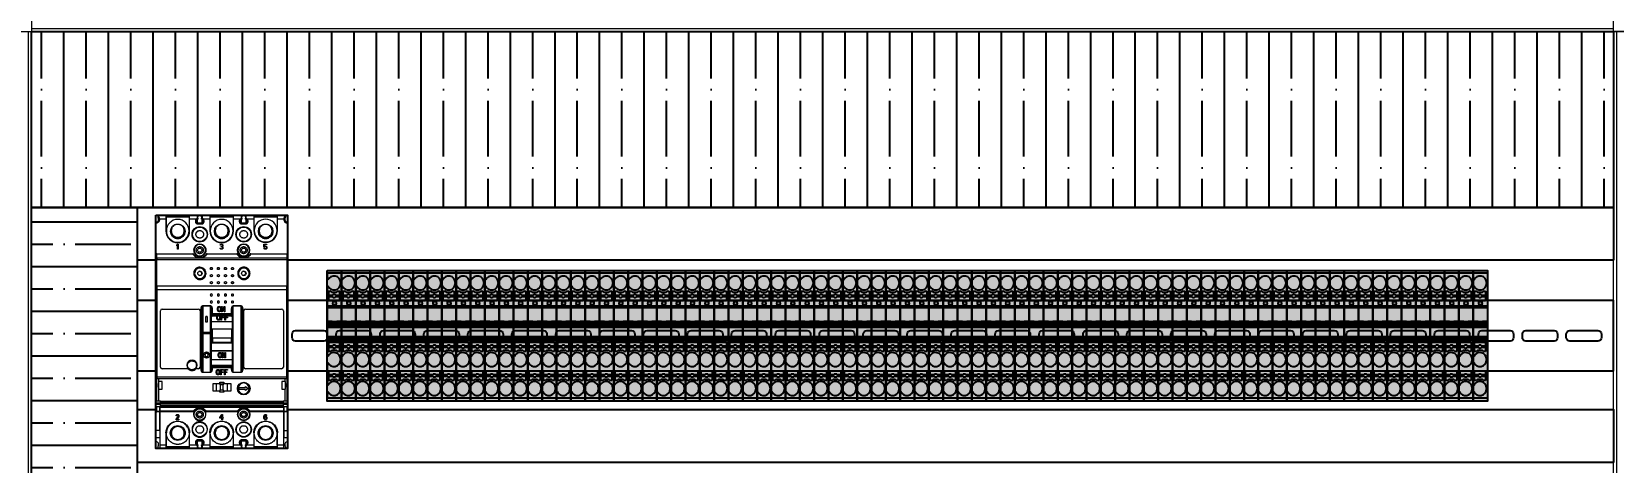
# Model space of a CAD drawing. Header units: millimetres. Extents: x -174 to 283929, y 1291 to 21053.
# Drawn here: x 9262 to 10162, y 20674 to 20919 of the extents above; entities that cross this region are included whole.
import ezdxf
from ezdxf.enums import TextEntityAlignment as Align

# ---------------------------------------------------------------- set-up
doc = ezdxf.new("R2010")
doc.units = ezdxf.units.MM
for name, color, linetype in [('0_Рамка', 7, 'Continuous'), ('0_Рамка @ 5', 7, 'Continuous'), ('0_Рамка @ 6', 7, 'Continuous')]:
    doc.layers.add(name, color=color, linetype=linetype)
doc.styles.add('СПДС', font='isocpeur.ttf', dxfattribs={"width": 0.8, "height": 2.5})

# ---------------------------------------------------------------- blocks, each defined once
blk = doc.blocks.new('*U214')
at = {"ltscale": 2}
blk.add_lwpolyline([(0, 20), (0, -20), (840, -20), (840, 20), (0, 20)], dxfattribs=at)
for points in [[(15.23, 3), (31.23, 3, -0.414214), (33.23, 1), (33.23, -1, -0.414214), (31.23, -3), (15.23, -3, -0.414214), (13.23, -1), (13.23, 1, -0.414214)], [(40.23, 3), (56.23, 3, -0.414214), (58.23, 1), (58.23, -1, -0.414214), (56.23, -3), (40.23, -3, -0.414214), (38.23, -1), (38.23, 1, -0.414214)], [(65.23, 3), (81.23, 3, -0.414214), (83.23, 1), (83.23, -1, -0.414214), (81.23, -3), (65.23, -3, -0.414214), (63.23, -1), (63.23, 1, -0.414214)], [(90.23, 3), (106.23, 3, -0.414214), (108.23, 1), (108.23, -1, -0.414214), (106.23, -3), (90.23, -3, -0.414214), (88.23, -1), (88.23, 1, -0.414214)], [(115.23, 3), (131.23, 3, -0.414214), (133.23, 1), (133.23, -1, -0.414214), (131.23, -3), (115.23, -3, -0.414214), (113.23, -1), (113.23, 1, -0.414214)], [(140.23, 3), (156.23, 3, -0.414214), (158.23, 1), (158.23, -1, -0.414214), (156.23, -3), (140.23, -3, -0.414214), (138.23, -1), (138.23, 1, -0.414214)], [(165.23, 3), (181.23, 3, -0.414214), (183.23, 1), (183.23, -1, -0.414214), (181.23, -3), (165.23, -3, -0.414214), (163.23, -1), (163.23, 1, -0.414214)], [(190.23, 3), (206.23, 3, -0.414214), (208.23, 1), (208.23, -1, -0.414214), (206.23, -3), (190.23, -3, -0.414214), (188.23, -1), (188.23, 1, -0.414214)], [(215.23, 3), (231.23, 3, -0.414214), (233.23, 1), (233.23, -1, -0.414214), (231.23, -3), (215.23, -3, -0.414214), (213.23, -1), (213.23, 1, -0.414214)], [(240.23, 3), (256.23, 3, -0.414214), (258.23, 1), (258.23, -1, -0.414214), (256.23, -3), (240.23, -3, -0.414214), (238.23, -1), (238.23, 1, -0.414214)], [(265.23, 3), (281.23, 3, -0.414214), (283.23, 1), (283.23, -1, -0.414214), (281.23, -3), (265.23, -3, -0.414214), (263.23, -1), (263.23, 1, -0.414214)], [(290.23, 3), (306.23, 3, -0.414214), (308.23, 1), (308.23, -1, -0.414214), (306.23, -3), (290.23, -3, -0.414214), (288.23, -1), (288.23, 1, -0.414214)], [(315.23, 3), (331.23, 3, -0.414214), (333.23, 1), (333.23, -1, -0.414214), (331.23, -3), (315.23, -3, -0.414214), (313.23, -1), (313.23, 1, -0.414214)], [(340.23, 3), (356.23, 3, -0.414214), (358.23, 1), (358.23, -1, -0.414214), (356.23, -3), (340.23, -3, -0.414214), (338.23, -1), (338.23, 1, -0.414214)], [(365.23, 3), (381.23, 3, -0.414214), (383.23, 1), (383.23, -1, -0.414214), (381.23, -3), (365.23, -3, -0.414214), (363.23, -1), (363.23, 1, -0.414214)], [(390.23, 3), (406.23, 3, -0.414214), (408.23, 1), (408.23, -1, -0.414214), (406.23, -3), (390.23, -3, -0.414214), (388.23, -1), (388.23, 1, -0.414214)], [(415.23, 3), (431.23, 3, -0.414214), (433.23, 1), (433.23, -1, -0.414214), (431.23, -3), (415.23, -3, -0.414214), (413.23, -1), (413.23, 1, -0.414214)], [(440.23, 3), (456.23, 3, -0.414214), (458.23, 1), (458.23, -1, -0.414214), (456.23, -3), (440.23, -3, -0.414214), (438.23, -1), (438.23, 1, -0.414214)], [(465.23, 3), (481.23, 3, -0.414214), (483.23, 1), (483.23, -1, -0.414214), (481.23, -3), (465.23, -3, -0.414214), (463.23, -1), (463.23, 1, -0.414214)], [(490.23, 3), (506.23, 3, -0.414214), (508.23, 1), (508.23, -1, -0.414214), (506.23, -3), (490.23, -3, -0.414214), (488.23, -1), (488.23, 1, -0.414214)], [(515.23, 3), (531.23, 3, -0.414214), (533.23, 1), (533.23, -1, -0.414214), (531.23, -3), (515.23, -3, -0.414214), (513.23, -1), (513.23, 1, -0.414214)], [(540.23, 3), (556.23, 3, -0.414214), (558.23, 1), (558.23, -1, -0.414214), (556.23, -3), (540.23, -3, -0.414214), (538.23, -1), (538.23, 1, -0.414214)], [(565.23, 3), (581.23, 3, -0.414214), (583.23, 1), (583.23, -1, -0.414214), (581.23, -3), (565.23, -3, -0.414214), (563.23, -1), (563.23, 1, -0.414214)], [(590.23, 3), (606.23, 3, -0.414214), (608.23, 1), (608.23, -1, -0.414214), (606.23, -3), (590.23, -3, -0.414214), (588.23, -1), (588.23, 1, -0.414214)], [(615.23, 3), (631.23, 3, -0.414214), (633.23, 1), (633.23, -1, -0.414214), (631.23, -3), (615.23, -3, -0.414214), (613.23, -1), (613.23, 1, -0.414214)], [(640.23, 3), (656.23, 3, -0.414214), (658.23, 1), (658.23, -1, -0.414214), (656.23, -3), (640.23, -3, -0.414214), (638.23, -1), (638.23, 1, -0.414214)], [(665.23, 3), (681.23, 3, -0.414214), (683.23, 1), (683.23, -1, -0.414214), (681.23, -3), (665.23, -3, -0.414214), (663.23, -1), (663.23, 1, -0.414214)], [(690.23, 3), (706.23, 3, -0.414214), (708.23, 1), (708.23, -1, -0.414214), (706.23, -3), (690.23, -3, -0.414214), (688.23, -1), (688.23, 1, -0.414214)], [(715.23, 3), (731.23, 3, -0.414214), (733.23, 1), (733.23, -1, -0.414214), (731.23, -3), (715.23, -3, -0.414214), (713.23, -1), (713.23, 1, -0.414214)], [(740.23, 3), (756.23, 3, -0.414214), (758.23, 1), (758.23, -1, -0.414214), (756.23, -3), (740.23, -3, -0.414214), (738.23, -1), (738.23, 1, -0.414214)], [(765.23, 3), (781.23, 3, -0.414214), (783.23, 1), (783.23, -1, -0.414214), (781.23, -3), (765.23, -3, -0.414214), (763.23, -1), (763.23, 1, -0.414214)], [(790.23, 3), (806.23, 3, -0.414214), (808.23, 1), (808.23, -1, -0.414214), (806.23, -3), (790.23, -3, -0.414214), (788.23, -1), (788.23, 1, -0.414214)], [(815.23, 3), (831.23, 3, -0.414214), (833.23, 1), (833.23, -1, -0.414214), (831.23, -3), (815.23, -3, -0.414214), (813.23, -1), (813.23, 1, -0.414214)]]:
    blk.add_lwpolyline(points, format="xyb", close=True, dxfattribs=at)
blk = doc.blocks.new('MGS125B-3TAMF0080')
blk.add_wipeout([(0.3, 56.7), (75.1, 56.7), (75.1, -76.1), (0.3, -76.1)])
at = {"color": 7, "linetype": 'Continuous', "lineweight": 18}
for p, q in [((1.54, 55.13), (1.65, 54.95)), ((2.24, 54.7), (5.95, 54.7)), ((5.95, 56.7), (2.3, 56.7)), ((5.95, 56.7), (19.45, 56.7)), ((5.95, 54.7), (5.95, 47.8)), ((6.11, 56.58), (6.05, 56.54)), ((6.13, 56.31), (6.18, 56.41)), ((6.18, 56.36), (6.18, 56.41)), ((6.2, 55.7), (19.2, 55.7)), ((6.2, 47.8), (6.2, 54.7)), ((19.2, 54.7), (19.2, 47.8)), ((19.22, 56.41), (19.22, 56.36)), ((19.22, 56.4), (19.27, 56.31)), ((19.35, 56.53), (19.29, 56.58)), ((23.7, 56.7), (19.45, 56.7)), ((19.45, 47.8), (19.45, 54.7)), ((19.45, 54.7), (23.64, 54.7)), ((24, 52.2), (24, 54.35)), ((26.4, 54.33), (26.4, 52.22)), ((30.95, 56.7), (26.7, 56.7)), ((26.76, 54.7), (30.95, 54.7)), ((30.95, 56.7), (44.45, 56.7)), ((30.95, 54.7), (30.95, 47.8)), ((31.11, 56.58), (31.05, 56.54)), ((31.13, 56.31), (31.18, 56.41)), ((31.18, 56.36), (31.18, 56.41)), ((31.2, 55.7), (44.2, 55.7)), ((31.2, 47.8), (31.2, 54.7)), ((44.2, 54.7), (44.2, 47.8)), ((44.22, 56.41), (44.22, 56.36)), ((44.22, 56.4), (44.27, 56.31)), ((44.35, 56.53), (44.29, 56.58)), ((48.7, 56.7), (44.45, 56.7)), ((44.45, 47.8), (44.45, 54.7)), ((44.45, 54.7), (48.64, 54.7)), ((49, 52.2), (49, 54.35)), ((51.4, 54.33), (51.4, 52.22)), ((55.95, 56.7), (51.7, 56.7)), ((51.76, 54.7), (55.95, 54.7)), ((55.95, 56.7), (69.45, 56.7)), ((55.95, 54.7), (55.95, 47.95)), ((56.11, 56.58), (56.05, 56.54)), ((56.13, 56.31), (56.18, 56.41)), ((56.18, 56.36), (56.18, 56.41)), ((56.2, 55.7), (69.2, 55.7)), ((56.2, 47.95), (56.2, 54.7)), ((69.2, 54.7), (69.2, 47.95)), ((69.22, 56.41), (69.22, 56.36)), ((69.22, 56.4), (69.27, 56.31)), ((69.35, 56.53), (69.29, 56.58)), ((73.1, 56.7), (69.45, 56.7)), ((69.45, 54.7), (73.16, 54.7)), ((69.45, 47.95), (69.45, 54.7)), ((0.3, 34.3), (0.3, 52.2)), ((6.2, 47.8), (5.95, 47.8)), ((19.2, 47.8), (19.45, 47.8)), ((24.2, 52.2), (24, 52.2)), ((24.2, 52.2), (24.2, 51.7)), ((26.2, 52.2), (24.2, 52.2)), ((24.2, 51.7), (26.2, 51.7)), ((26.4, 52.2), (26.2, 52.2)), ((31.2, 47.8), (30.95, 47.8)), ((44.2, 47.8), (44.45, 47.8)), ((49.2, 52.2), (49, 52.2)), ((49.2, 52.2), (49.2, 51.7)), ((51.2, 52.2), (49.2, 52.2)), ((49.2, 51.7), (51.2, 51.7)), ((51.4, 52.2), (51.2, 52.2)), ((56.2, 47.95), (55.95, 47.95)), ((69.2, 47.95), (69.45, 47.95)), ((75.1, 52.2), (75.1, 18.9)), ((75.1, 49.85), (75.4, 49.15)), ((75.1, 47.9), (75.4, 48.6)), ((75.1, 45.8), (75.4, 45.1)), ((75.4, 48.6), (75.4, 49.15)), ((75.4, 44.55), (75.4, 45.1)), ((12.2, 39.85), (12.57, 40.3)), ((12.2, 39.34), (12.2, 39.85)), ((12.57, 39.79), (12.2, 39.34)), ((12.57, 40.3), (12.95, 40.3)), ((12.57, 37.3), (12.57, 39.79)), ((12.95, 37.3), (12.57, 37.3)), ((12.7, 41.3), (12.7, 41.05)), ((12.95, 40.3), (12.95, 37.3)), ((25.2, 40.3), (25.2, 40.05)), ((36.75, 37.81), (36.7, 38)), ((36.7, 38), (36.93, 38)), ((36.75, 39.6), (36.79, 39.85)), ((36.98, 39.6), (36.75, 39.6)), ((36.84, 37.62), (36.75, 37.81)), ((36.79, 39.85), (36.98, 40.11)), ((36.98, 37.49), (36.84, 37.62)), ((36.93, 38), (36.98, 37.87)), ((36.98, 40.11), (37.17, 40.24)), ((37.08, 39.79), (36.98, 39.6)), ((36.98, 37.87), (37.08, 37.75)), ((37.17, 37.36), (36.98, 37.49)), ((37.22, 39.92), (37.08, 39.79)), ((37.08, 37.75), (37.17, 37.68)), ((37.17, 40.24), (37.5, 40.3)), ((37.17, 37.68), (37.4, 37.62)), ((37.36, 37.3), (37.17, 37.36)), ((37.45, 39.98), (37.22, 39.92)), ((37.73, 37.3), (37.36, 37.3)), ((37.4, 37.62), (37.68, 37.62)), ((37.64, 39.98), (37.45, 39.98)), ((37.45, 38.7), (37.45, 38.96)), ((37.45, 38.96), (37.64, 38.96)), ((37.64, 38.7), (37.45, 38.7)), ((37.5, 40.3), (37.59, 40.3)), ((37.59, 40.3), (37.92, 40.24)), ((37.87, 39.92), (37.64, 39.98)), ((37.64, 38.96), (37.92, 39.09)), ((37.92, 38.64), (37.64, 38.7)), ((37.68, 37.62), (37.92, 37.68)), ((37.7, 41.3), (37.7, 41.05)), ((37.92, 37.36), (37.73, 37.3)), ((38.01, 39.79), (37.87, 39.92)), ((37.92, 40.24), (38.11, 40.11)), ((37.92, 39.09), (38.01, 39.21)), ((38.06, 38.51), (37.92, 38.64)), ((37.92, 37.68), (38.01, 37.75)), ((38.11, 37.49), (37.92, 37.36)), ((38.11, 39.6), (38.01, 39.79)), ((38.01, 39.21), (38.11, 39.47)), ((38.2, 39.02), (38.01, 38.83)), ((38.01, 38.83), (38.25, 38.7)), ((38.01, 37.75), (38.11, 37.87)), ((38.15, 38.26), (38.06, 38.51)), ((38.11, 40.11), (38.29, 39.85)), ((38.11, 39.47), (38.11, 39.6)), ((38.11, 37.87), (38.15, 38)), ((38.25, 37.62), (38.11, 37.49)), ((38.15, 38), (38.15, 38.26)), ((38.29, 39.21), (38.2, 39.02)), ((38.25, 38.7), (38.34, 38.51)), ((38.34, 37.81), (38.25, 37.62)), ((38.29, 39.85), (38.34, 39.6)), ((38.34, 39.47), (38.29, 39.21)), ((38.34, 39.6), (38.34, 39.47)), ((38.34, 38.51), (38.39, 38.26)), ((38.39, 38), (38.34, 37.81)), ((38.39, 38.26), (38.39, 38)), ((50.2, 40.3), (50.2, 40.05)), ((61.7, 38.64), (61.7, 40.3)), ((61.7, 40.3), (63.29, 40.3)), ((62.03, 38.64), (61.7, 38.64)), ((61.79, 37.81), (61.7, 38.07)), ((61.7, 38.07), (61.98, 38.07)), ((61.93, 37.56), (61.79, 37.81)), ((63.29, 39.98), (61.93, 39.98)), ((61.93, 39.98), (61.93, 38.96)), ((61.93, 38.96), (62.17, 39.15)), ((62.17, 37.36), (61.93, 37.56)), ((61.98, 38.07), (62.08, 37.81)), ((62.22, 38.83), (62.03, 38.64)), ((62.08, 37.81), (62.22, 37.68)), ((62.17, 39.15), (62.4, 39.21)), ((62.4, 37.3), (62.17, 37.36)), ((62.4, 38.9), (62.22, 38.83)), ((62.22, 37.68), (62.4, 37.62)), ((62.4, 39.21), (62.68, 39.21)), ((62.68, 38.9), (62.4, 38.9)), ((62.4, 37.62), (62.68, 37.62)), ((62.68, 37.3), (62.4, 37.3)), ((62.68, 39.21), (62.92, 39.15)), ((62.87, 38.83), (62.68, 38.9)), ((62.68, 37.62), (62.87, 37.68)), ((62.92, 37.36), (62.68, 37.3)), ((62.7, 41.45), (62.7, 41.2)), ((63.01, 38.7), (62.87, 38.83)), ((62.87, 37.68), (63.01, 37.81)), ((62.92, 39.15), (63.15, 38.96)), ((63.15, 37.56), (62.92, 37.36)), ((63.11, 38.51), (63.01, 38.7)), ((63.01, 37.81), (63.11, 38)), ((63.15, 38.32), (63.11, 38.51)), ((63.11, 38), (63.15, 38.19)), ((63.15, 38.96), (63.29, 38.7)), ((63.15, 38.19), (63.15, 38.32)), ((63.29, 37.81), (63.15, 37.56)), ((63.29, 40.3), (63.29, 39.98)), ((63.29, 38.7), (63.39, 38.39)), ((63.39, 38.13), (63.29, 37.81)), ((63.39, 38.39), (63.39, 38.13)), ((75.1, 43.85), (75.4, 44.55)), ((75.1, 41.75), (75.4, 41.05)), ((75.1, 39.8), (75.4, 40.5)), ((75.1, 37.6), (75.4, 36.9)), ((75.1, 35.65), (75.4, 36.35)), ((75.4, 40.5), (75.4, 41.05)), ((75.4, 36.35), (75.4, 36.9)), ((0.3, 34.3), (0.3, 31.84)), ((0.8, 31.49), (0.3, 31.49)), ((0.3, 31.49), (0.3, 15.8)), ((0.8, 34.65), (0.8, 34.8)), ((0.8, 34.8), (21.26, 34.8)), ((0.8, 32.19), (0.8, 34.65)), ((0.8, 34.65), (21.26, 34.65)), ((0.8, 32.19), (0.8, 31.49)), ((74.8, 32.19), (0.8, 32.19)), ((0.8, 16.3), (0.8, 31.49)), ((0.8, 31.49), (74.8, 31.49)), ((25.2, 33.55), (25.2, 33.3)), ((25.3, 26.59), (25.3, 27.09)), ((29.34, 34.8), (29.34, 34.65)), ((29.34, 34.8), (46.26, 34.8)), ((29.34, 34.65), (46.26, 34.65)), ((50.2, 33.55), (50.2, 33.3)), ((50.3, 26.59), (50.3, 27.09)), ((54.34, 34.8), (54.34, 34.65)), ((54.34, 34.8), (74.8, 34.8)), ((54.34, 34.65), (74.8, 34.65)), ((74.8, 34.8), (74.8, 34.65)), ((74.8, 34.65), (74.8, 32.19)), ((74.8, 32.19), (74.8, 31.49)), ((74.8, 31.49), (74.8, 16.3)), ((74.8, 31.49), (75.3, 31.49)), ((75.3, 31.84), (75.3, 34.3)), ((75.3, 33.18), (75.4, 32.95)), ((75.3, 32.17), (75.4, 32.4)), ((75.3, 15.8), (75.3, 31.49)), ((75.3, 29.13), (75.4, 28.9)), ((75.3, 28.12), (75.4, 28.35)), ((75.4, 32.4), (75.4, 32.95)), ((75.4, 28.35), (75.4, 28.9)), ((25.3, 20.09), (25.3, 20.59)), ((50.3, 20.09), (50.3, 20.59)), ((75.3, 25.08), (75.4, 24.85)), ((75.3, 24.07), (75.4, 24.3)), ((75.3, 21.03), (75.4, 20.8)), ((75.3, 20.02), (75.4, 20.25)), ((75.4, 24.3), (75.4, 24.85)), ((75.4, 20.25), (75.4, 20.8)), ((0, 12.15), (0.3, 12.85)), ((0, 11.6), (0, 12.15)), ((0, 11.6), (0.3, 10.9)), ((0.3, 14.3), (0.8, 14.3)), ((0.3, 14.3), (0.3, -35.2)), ((0.8, 16.3), (0.8, 14.3)), ((74.8, 16.3), (0.8, 16.3)), ((74.8, 14.3), (0.8, 14.3)), ((0.8, 14.3), (0.8, -35.2)), ((74.8, 14.3), (74.8, 16.3)), ((74.8, -35.2), (74.8, 14.3)), ((75.3, 14.3), (74.8, 14.3)), ((75.3, -35.2), (75.3, 14.3)), ((0, 8.1), (0.3, 8.8)), ((0, 8.1), (0, 7.55)), ((0, 7.55), (0.3, 6.85)), ((0, 4.05), (0.3, 4.75)), ((0, 4.05), (0, 3.5)), ((0, 3.5), (0.3, 2.8)), ((0, 0), (0.3, 0.7)), ((0, -0.55), (0, 0)), ((2.8, -29.7), (2.8, 2.3)), ((3.8, 3.3), (24.4, 3.3)), ((25.4, 2.3), (25.4, -29.7)), ((25.9, -30.31), (25.9, 2.79)), ((26.42, 3.11), (26.4, 2.79)), ((26.9, 5.03), (26.9, 5.25)), ((26.9, 5.25), (31.3, 5.25)), ((26.9, 5.03), (26.9, -32.56)), ((31.3, 5.03), (26.9, 5.03)), ((31.3, 5.25), (31.3, 5.03)), ((31.3, -32.56), (31.3, 5.03)), ((31.7, 0.66), (31.8, 0.66)), ((32.3, 0.72), (31.8, 0.72)), ((32.3, 2.79), (32.3, 0.72)), ((32.3, 0.72), (32.3, 0.24)), ((32.3, 0.72), (43.3, 0.72)), ((32.3, 0.24), (43.3, 0.24)), ((32.3, -0.7), (32.3, 0.24)), ((37.62, 4.81), (38.06, 4.81)), ((37.62, 1.81), (37.62, 4.81)), ((38.02, 1.81), (37.62, 1.81)), ((38.02, 3.99), (38.02, 1.81)), ((38.04, 3.99), (38.02, 3.99)), ((39.01, 1.81), (38.04, 3.99)), ((38.06, 4.81), (39.02, 2.64)), ((39.45, 1.81), (39.01, 1.81)), ((39.02, 2.64), (39.04, 2.64)), ((39.04, 4.81), (39.45, 4.81)), ((39.04, 2.64), (39.04, 4.81)), ((39.45, 4.81), (39.45, 1.81)), ((43.3, 0.72), (43.3, 2.79)), ((43.8, 0.72), (43.3, 0.72)), ((43.3, 0.24), (43.3, 0.72)), ((43.3, 0.24), (43.3, -0.7)), ((44.3, 5.03), (44.3, 5.25)), ((44.3, 5.25), (48.7, 5.25)), ((44.3, -32.56), (44.3, 5.03)), ((48.7, 5.03), (44.3, 5.03)), ((48.7, 5.03), (48.7, 5.25)), ((48.7, -32.56), (48.7, 5.03)), ((49.7, 2.79), (49.7, -30.31)), ((50.2, -29.7), (50.2, 2.3)), ((51.2, 3.3), (71.8, 3.3)), ((72.8, 2.3), (72.8, -29.7)), ((75.3, 1.63), (75.4, 1.4)), ((75.3, 0.62), (75.4, 0.85)), ((75.4, 0.85), (75.4, 1.4)), ((0.02, -0.6), (0, -0.55)), ((0, -4.15), (0.3, -3.45)), ((0, -4.15), (0, -4.7)), ((0, -4.7), (0.3, -5.4)), ((0, -8.2), (0.3, -7.5)), ((0, -8.2), (0, -8.75)), ((0, -8.75), (0.3, -9.45)), ((0.2, -0.6), (0.02, -0.6)), ((0.09, -0.76), (0.02, -0.6)), ((0.05, -0.76), (0.3, -0.76)), ((0.3, -1.35), (0.05, -0.76)), ((0.3, -0.55), (0.2, -0.6)), ((28.7, -0.85), (29.5, -0.85)), ((28.7, -4.23), (28.7, -0.85)), ((29.5, -0.94), (28.7, -0.94)), ((29.5, -4.23), (28.7, -4.23)), ((29.5, -0.85), (29.5, -4.23)), ((31.8, -0.27), (31.7, -0.27)), ((43.7, -4), (31.7, -4)), ((43.3, -0.7), (32.3, -0.7)), ((43.2, -8.12), (32.4, -8.12)), ((32.4, -13.35), (32.4, -8.12)), ((35.34, -1.53), (35.34, -1.51)), ((35.91, -2.7), (35.91, -2.68)), ((36.45, -1.51), (36.45, -1.53)), ((37.26, -2.97), (37.26, -0.7)), ((37.66, -2.97), (37.26, -2.97)), ((37.66, -0.7), (37.66, -1.34)), ((37.66, -1.34), (38.75, -1.34)), ((37.66, -1.34), (37.66, -1.36)), ((37.66, -1.36), (38.75, -1.36)), ((37.66, -1.66), (37.66, -2.97)), ((38.75, -1.66), (37.66, -1.66)), ((38.75, -1.34), (38.75, -1.66)), ((39.5, -2.97), (39.5, -0.7)), ((39.91, -2.97), (39.5, -2.97)), ((39.91, -0.7), (39.91, -1.34)), ((39.91, -1.34), (40.99, -1.34)), ((39.91, -1.34), (39.91, -1.36)), ((39.91, -1.36), (40.99, -1.36)), ((39.91, -1.66), (39.91, -2.97)), ((40.99, -1.66), (39.91, -1.66)), ((40.99, -1.34), (40.99, -1.66)), ((43.2, -8.12), (43.2, -13.35)), ((43.7, -0.87), (43.7, -29.02)), ((75.4, -2.65), (75.3, -2.42)), ((75.4, -3.2), (75.3, -3.43)), ((75.4, -6.7), (75.3, -6.47)), ((75.4, -7.25), (75.3, -7.48)), ((75.4, -3.2), (75.4, -2.65)), ((75.4, -7.25), (75.4, -6.7)), ((0, -12.25), (0.3, -11.55)), ((0, -12.25), (0, -12.8)), ((0, -12.8), (0.3, -13.5)), ((0, -16.3), (0.3, -15.6)), ((0, -16.3), (0, -16.85)), ((0, -16.85), (0.3, -17.55)), ((27.5, -10.01), (30.7, -10.01)), ((27.5, -10.81), (27.5, -10.01)), ((30.7, -10.04), (27.5, -10.04)), ((30.7, -10.81), (27.5, -10.81)), ((30.7, -10.01), (30.7, -10.81)), ((32.1, -15.27), (32.1, -13.06)), ((43.2, -13.35), (32.4, -13.35)), ((32.4, -13.35), (32.4, -15.57)), ((32.4, -15.57), (43.2, -15.57)), ((32.4, -16.06), (32.4, -15.57)), ((43.2, -16.06), (32.4, -16.06)), ((43.2, -15.57), (43.2, -13.35)), ((43.2, -15.57), (43.2, -16.06)), ((43.5, -15.27), (43.5, -13.06)), ((75.4, -10.75), (75.3, -10.52)), ((75.4, -11.3), (75.3, -11.53)), ((75.4, -14.8), (75.3, -14.57)), ((75.4, -15.35), (75.3, -15.58)), ((75.4, -11.3), (75.4, -10.75)), ((75.4, -15.35), (75.4, -14.8)), ((0.3, -19.55), (0, -20.25)), ((0, -20.25), (0, -20.8)), ((0.3, -21.5), (0, -20.8)), ((28.15, -22.77), (28.15, -22.84)), ((29.1, -21.86), (29.1, -21.91)), ((29.1, -24.54), (29.1, -24.47)), ((30.05, -22.84), (30.05, -22.77)), ((31.7, -20.41), (43.7, -20.41)), ((43.7, -20.44), (31.7, -20.44)), ((43.7, -25.52), (31.7, -25.52)), ((36.14, -22.91), (36.14, -22.88)), ((36.71, -21.35), (36.71, -21.33)), ((36.71, -24.15), (36.71, -24.12)), ((37.25, -22.91), (37.25, -22.88)), ((38.02, -21.36), (38.46, -21.36)), ((38.02, -24.43), (38.02, -21.36)), ((38.02, -21.39), (38.46, -21.39)), ((38.42, -24.43), (38.02, -24.43)), ((38.42, -22.2), (38.42, -24.43)), ((38.44, -22.2), (38.42, -22.2)), ((38.46, -21.36), (38.46, -21.39)), ((39.85, -24.43), (39.41, -24.43)), ((39.42, -23.58), (39.44, -23.58)), ((39.42, -23.58), (39.42, -23.61)), ((39.42, -23.61), (39.44, -23.61)), ((39.44, -21.36), (39.85, -21.36)), ((39.44, -23.58), (39.44, -21.36)), ((39.44, -21.39), (39.85, -21.39)), ((39.44, -23.58), (39.44, -23.61)), ((39.85, -21.36), (39.85, -24.43)), ((75.3, -18.62), (75.35, -18.74)), ((75.35, -18.74), (75.3, -18.74)), ((75.3, -18.8), (75.38, -18.8)), ((75.4, -19.4), (75.3, -19.63)), ((75.3, -22.67), (75.4, -22.9)), ((75.3, -23.68), (75.4, -23.45)), ((75.3, -26.72), (75.4, -26.95)), ((75.35, -18.74), (75.38, -18.8)), ((75.38, -18.8), (75.4, -18.85)), ((75.4, -18.85), (75.4, -19.4)), ((75.4, -23.45), (75.4, -22.9)), ((75.4, -27.5), (75.4, -26.95)), ((0.3, -35.7), (0.3, -49.05)), ((0.8, -35.2), (74.8, -35.2)), ((18.63, -30.7), (3.8, -30.7)), ((24.4, -30.7), (22.97, -30.7)), ((26.9, -32.56), (31.3, -32.56)), ((26.9, -32.56), (26.9, -32.77)), ((31.3, -32.77), (26.9, -32.77)), ((31.3, -32.56), (31.3, -32.77)), ((31.7, -28.57), (43.7, -28.57)), ((31.7, -28.69), (43.7, -28.69)), ((31.7, -29.21), (31.8, -29.21)), ((31.8, -29.94), (31.7, -29.94)), ((31.78, -30.64), (31.8, -30.31)), ((32.3, -29.62), (32.3, -29.2)), ((32.3, -29.2), (43.3, -29.2)), ((32.3, -29.62), (32.3, -30.12)), ((43.3, -29.62), (32.3, -29.62)), ((32.3, -30.12), (32.3, -30.31)), ((43.3, -30.12), (32.3, -30.12)), ((36.96, -31.11), (38.8, -31.11)), ((36.96, -34.11), (36.96, -31.11)), ((37.36, -34.11), (36.96, -34.11)), ((37.36, -31.45), (37.36, -32.43)), ((38.8, -31.45), (37.36, -31.45)), ((37.36, -32.43), (38.45, -32.43)), ((38.45, -32.76), (37.36, -32.76)), ((37.36, -32.76), (37.36, -34.11)), ((38.45, -32.43), (38.45, -32.76)), ((38.8, -31.11), (38.8, -31.45)), ((39.2, -31.11), (41.04, -31.11)), ((39.2, -34.11), (39.2, -31.11)), ((39.61, -34.11), (39.2, -34.11)), ((39.61, -31.45), (39.61, -32.43)), ((41.04, -31.45), (39.61, -31.45)), ((39.61, -32.43), (40.69, -32.43)), ((40.69, -32.76), (39.61, -32.76)), ((39.61, -32.76), (39.61, -34.11)), ((40.69, -32.43), (40.69, -32.76)), ((41.04, -31.11), (41.04, -31.45)), ((43.3, -29.2), (43.3, -29.62)), ((43.3, -30.12), (43.3, -29.62)), ((43.3, -30.31), (43.3, -30.12)), ((43.3, -30.12), (43.8, -30.12)), ((44.3, -32.56), (48.7, -32.56)), ((44.3, -32.56), (44.3, -32.77)), ((48.7, -32.77), (44.3, -32.77)), ((48.7, -32.56), (48.7, -32.77)), ((71.8, -30.7), (51.2, -30.7)), ((74.8, -36.2), (74.8, -35.2)), ((75.3, -27.73), (75.4, -27.5)), ((75.3, -30.77), (75.4, -31)), ((75.3, -31.78), (75.4, -31.55)), ((75.3, -49.05), (75.3, -35.7)), ((75.4, -31.55), (75.4, -31)), ((0.3, -38.95), (0, -39.65)), ((0, -39.65), (0, -40.2)), ((0.3, -40.9), (0, -40.2)), ((0, -43.7), (0.3, -43)), ((0, -44.25), (0, -43.7)), ((0, -44.25), (0.3, -44.95)), ((0.8, -36.2), (74.8, -36.2)), ((0.8, -49.05), (0.8, -36.2)), ((1.5, -39), (1.5, -41.2)), ((1.75, -39), (1.5, -39)), ((1.75, -40.93), (1.5, -40.93)), ((1.5, -41.2), (1.75, -41.2)), ((1.75, -36.2), (1.75, -38)), ((3.75, -38), (1.75, -38)), ((1.75, -38), (1.75, -42.2)), ((1.75, -42.2), (3.75, -42.2)), ((1.75, -42.2), (1.75, -49.05)), ((3.75, -42.2), (3.75, -38)), ((32.78, -39.1), (36.7, -39.1)), ((32.78, -43.4), (32.78, -39.1)), ((36.7, -43.4), (32.78, -43.4)), ((34.53, -39.1), (34.53, -43.4)), ((36.7, -38.25), (38.9, -38.25)), ((36.7, -39.1), (36.7, -38.25)), ((36.7, -43.95), (36.7, -43.4)), ((38.9, -43.95), (36.7, -43.95)), ((36.85, -38.3), (38.55, -38.3)), ((38.55, -38.8), (36.85, -38.8)), ((38.55, -39.8), (36.85, -39.8)), ((36.85, -39.8), (36.85, -42.7)), ((36.85, -42.7), (38.55, -42.7)), ((36.85, -43.7), (38.55, -43.7)), ((38.55, -42.7), (38.55, -39.8)), ((38.9, -38.25), (38.9, -39.1)), ((38.9, -39.1), (42.82, -39.1)), ((38.9, -43.4), (38.9, -43.95)), ((42.82, -43.4), (38.9, -43.4)), ((41.07, -43.4), (41.07, -39.1)), ((42.82, -39.1), (42.82, -43.4)), ((47.7, -41.4), (51.2, -41.4)), ((47.7, -42.4), (47.7, -41.4)), ((51.2, -42.4), (47.7, -42.4)), ((51.2, -40.8), (52.76, -41.9)), ((51.2, -41.4), (51.2, -40.8)), ((52.76, -41.9), (51.2, -43)), ((51.2, -43), (51.2, -42.4)), ((73.85, -38), (71.85, -38)), ((71.85, -38), (71.85, -42.2)), ((71.85, -42.2), (73.85, -42.2)), ((73.85, -38), (73.85, -36.2)), ((73.85, -38), (73.85, -42.2)), ((74.1, -39), (73.85, -39)), ((74.1, -40.93), (73.85, -40.93)), ((73.85, -41.2), (74.1, -41.2)), ((73.85, -49.05), (73.85, -42.2)), ((74.1, -39), (74.1, -41.2)), ((74.8, -36.2), (74.8, -49.05)), ((0.3, -47.05), (0, -47.75)), ((0, -48.3), (0, -47.75)), ((0, -48.3), (0.18, -48.71)), ((0, -51.8), (0.3, -51.1)), ((0, -51.8), (0, -52.35)), ((0.3, -53.05), (0, -52.35)), ((0.18, -48.71), (0.3, -48.43)), ((0.3, -49), (0.18, -48.71)), ((2.9, -49.05), (0.3, -49.05)), ((0.3, -49.05), (0.3, -50.05)), ((0.3, -50.05), (2.9, -50.05)), ((0.3, -51.05), (0.3, -50.05)), ((2.9, -51.05), (0.3, -51.05)), ((0.3, -51.05), (0.3, -52.05)), ((0.3, -52.05), (2.9, -52.05)), ((0.3, -52.05), (0.3, -54.41)), ((0.8, -54.76), (0.8, -52.05)), ((72.9, -52.77), (2.5, -52.77)), ((2.5, -52.77), (2.5, -54.61)), ((2.55, -54.76), (2.55, -52.05)), ((2.9, -50.05), (2.9, -49.05)), ((2.9, -49.05), (72.7, -49.05)), ((72.7, -50), (2.9, -50)), ((2.9, -51.05), (2.9, -50.05)), ((2.9, -50.55), (72.7, -50.55)), ((2.9, -52.05), (2.9, -51.05)), ((72.7, -51.8), (2.9, -51.8)), ((2.9, -52.05), (72.7, -52.05)), ((25.2, -53.45), (24.53, -53.58)), ((50.2, -53.45), (49.53, -53.58)), ((72.7, -49.05), (72.7, -50.05)), ((75.3, -49.05), (72.7, -49.05)), ((72.7, -50.05), (75.3, -50.05)), ((72.7, -50.05), (72.7, -51.05)), ((75.3, -51.05), (72.7, -51.05)), ((72.7, -51.05), (72.7, -52.05)), ((72.7, -52.05), (75.3, -52.05)), ((72.9, -52.77), (72.9, -54.61)), ((73.05, -52.05), (73.05, -54.76)), ((74.8, -52.05), (74.8, -54.76)), ((75.3, -50.05), (75.3, -49.05)), ((75.3, -51.05), (75.3, -50.05)), ((75.3, -52.05), (75.3, -51.05)), ((75.3, -54.41), (75.3, -52.05)), ((0, -55.75), (0.3, -55.05)), ((0, -55.75), (0, -56.3)), ((0.3, -57), (0, -56.3)), ((0, -59.9), (0.3, -59.2)), ((0, -59.9), (0, -60.45)), ((0.3, -61.15), (0, -60.45)), ((0.3, -54.7), (0.3, -54.52)), ((0.3, -54.7), (0.3, -65.7)), ((0.8, -54.76), (2.55, -54.76)), ((0.8, -54.76), (0.8, -55.2)), ((2.55, -55.2), (0.8, -55.2)), ((2.5, -54.61), (21.72, -54.61)), ((2.5, -55.2), (2.5, -74.1)), ((2.55, -55.2), (2.55, -54.76)), ((21.45, -55.2), (2.55, -55.2)), ((2.55, -65.7), (2.55, -55.2)), ((11.7, -59.38), (13.01, -57.79)), ((11.7, -59.7), (11.7, -59.38)), ((13.39, -59.7), (11.7, -59.7)), ((11.75, -57.4), (11.79, -57.15)), ((11.98, -57.4), (11.75, -57.4)), ((11.79, -57.15), (11.98, -56.89)), ((11.98, -56.89), (12.17, -56.76)), ((12.08, -57.21), (11.98, -57.4)), ((12.22, -57.08), (12.08, -57.21)), ((13.25, -57.98), (12.08, -59.38)), ((12.08, -59.38), (13.39, -59.38)), ((12.17, -56.76), (12.5, -56.7)), ((12.45, -57.02), (12.22, -57.08)), ((12.64, -57.02), (12.45, -57.02)), ((12.5, -56.7), (12.68, -56.7)), ((12.87, -57.08), (12.64, -57.02)), ((12.68, -56.7), (12.97, -56.76)), ((13.01, -57.21), (12.87, -57.08)), ((12.97, -56.76), (13.15, -56.89)), ((13.11, -57.4), (13.01, -57.21)), ((13.01, -57.79), (13.11, -57.53)), ((13.11, -57.53), (13.11, -57.4)), ((13.15, -56.89), (13.34, -57.15)), ((13.34, -57.79), (13.25, -57.98)), ((13.34, -57.15), (13.39, -57.4)), ((13.39, -57.53), (13.34, -57.79)), ((13.39, -57.4), (13.39, -57.53)), ((13.39, -59.38), (13.39, -59.7)), ((21.45, -55.2), (21.46, -55.18)), ((22.06, -54.61), (22.13, -54.55)), ((25.2, -61.05), (24.86, -61.08)), ((25.04, -59.92), (25.2, -59.95)), ((28.49, -54.9), (28.51, -54.94)), ((28.68, -54.61), (46.72, -54.61)), ((28.94, -55.18), (28.95, -55.2)), ((46.45, -55.2), (28.95, -55.2)), ((36.7, -58.42), (37.82, -56.7)), ((36.7, -58.81), (36.7, -58.42)), ((37.82, -58.81), (36.7, -58.81)), ((37.82, -57.21), (37.03, -58.42)), ((37.03, -58.42), (37.82, -58.42)), ((37.82, -58.42), (37.82, -57.21)), ((37.82, -59.7), (37.82, -58.81)), ((38.11, -59.7), (37.82, -59.7)), ((37.82, -56.7), (38.11, -56.7)), ((38.11, -56.7), (38.11, -58.42)), ((38.11, -58.42), (38.57, -58.42)), ((38.57, -58.81), (38.11, -58.81)), ((38.11, -58.81), (38.11, -59.7)), ((38.57, -58.42), (38.57, -58.81)), ((46.45, -55.2), (46.46, -55.18)), ((47.06, -54.61), (47.13, -54.55)), ((50.04, -59.92), (50.2, -59.95)), ((53.49, -54.9), (53.51, -54.94)), ((53.68, -54.61), (72.9, -54.61)), ((53.94, -55.18), (53.95, -55.2)), ((72.9, -55.2), (53.95, -55.2)), ((61.7, -57.98), (61.75, -57.53)), ((61.7, -58.42), (61.7, -57.98)), ((61.75, -58.87), (61.7, -58.42)), ((61.75, -57.53), (61.84, -57.21)), ((61.84, -59.19), (61.75, -58.87)), ((61.84, -57.21), (61.98, -56.96)), ((61.98, -59.44), (61.84, -59.19)), ((61.98, -57.59), (61.93, -57.98)), ((61.93, -58.1), (62.22, -57.85)), ((61.93, -57.98), (61.93, -58.1)), ((61.98, -56.96), (62.22, -56.76)), ((62.03, -57.4), (61.98, -57.59)), ((62.03, -58.42), (61.98, -58.61)), ((61.98, -58.61), (61.98, -58.81)), ((61.98, -58.81), (62.03, -59)), ((62.22, -59.64), (61.98, -59.44)), ((62.12, -57.21), (62.03, -57.4)), ((62.12, -58.3), (62.03, -58.42)), ((62.03, -59), (62.12, -59.19)), ((62.26, -57.08), (62.12, -57.21)), ((62.26, -58.17), (62.12, -58.3)), ((62.12, -59.19), (62.26, -59.32)), ((62.22, -56.76), (62.45, -56.7)), ((62.22, -57.85), (62.45, -57.79)), ((62.45, -59.7), (62.22, -59.64)), ((62.4, -57.02), (62.26, -57.08)), ((62.4, -58.1), (62.26, -58.17)), ((62.26, -59.32), (62.4, -59.38)), ((62.68, -57.02), (62.4, -57.02)), ((62.73, -58.1), (62.4, -58.1)), ((62.4, -59.38), (62.73, -59.38)), ((62.45, -56.7), (62.64, -56.7)), ((62.45, -57.79), (62.68, -57.79)), ((62.68, -59.7), (62.45, -59.7)), ((62.64, -56.7), (62.87, -56.76)), ((62.82, -57.08), (62.68, -57.02)), ((62.68, -57.79), (62.92, -57.85)), ((62.92, -59.64), (62.68, -59.7)), ((62.87, -58.17), (62.73, -58.1)), ((62.73, -59.38), (62.87, -59.32)), ((62.97, -57.21), (62.82, -57.08)), ((62.87, -56.76), (63.11, -56.96)), ((63.01, -58.3), (62.87, -58.17)), ((62.87, -59.32), (63.01, -59.19)), ((62.92, -57.85), (63.15, -58.04)), ((63.15, -59.44), (62.92, -59.64)), ((63.06, -57.4), (62.97, -57.21)), ((63.11, -58.42), (63.01, -58.3)), ((63.01, -59.19), (63.11, -59)), ((63.29, -57.4), (63.06, -57.4)), ((63.11, -56.96), (63.25, -57.21)), ((63.15, -58.61), (63.11, -58.42)), ((63.11, -59), (63.15, -58.81)), ((63.15, -58.04), (63.29, -58.23)), ((63.15, -58.81), (63.15, -58.61)), ((63.29, -59.19), (63.15, -59.44)), ((63.25, -57.21), (63.29, -57.4)), ((63.29, -58.23), (63.39, -58.55)), ((63.39, -58.87), (63.29, -59.19)), ((63.39, -58.55), (63.39, -58.87)), ((72.9, -55.2), (72.9, -74.1)), ((73.05, -54.76), (74.8, -54.76)), ((73.05, -54.76), (73.05, -55.2)), ((74.8, -55.2), (73.05, -55.2)), ((73.05, -55.2), (73.05, -65.7)), ((74.8, -55.2), (74.8, -54.76)), ((75.3, -65.7), (75.3, -54.7)), ((0, -63.95), (0.3, -63.25)), ((0, -63.95), (0, -64.5)), ((0.3, -65.2), (0, -64.5)), ((0.3, -67.3), (0, -68)), ((0, -68.55), (0, -68)), ((0, -68.55), (0.3, -69.25)), ((2.55, -65.7), (0.3, -65.7)), ((0.3, -65.7), (0.3, -69.7)), ((0.3, -69.7), (2.5, -69.7)), ((0.3, -72.1), (0.3, -69.7)), ((5.95, -67.2), (5.95, -74.1)), ((6.2, -67.2), (5.95, -67.2)), ((6.2, -74.1), (6.2, -67.2)), ((19.2, -67.2), (19.2, -74.1)), ((19.2, -67.2), (19.45, -67.2)), ((19.45, -74.1), (19.45, -67.2)), ((24, -71.6), (24.2, -71.6)), ((24, -73.75), (24, -71.6)), ((26.2, -71.1), (24.2, -71.1)), ((24.2, -71.6), (26.2, -71.6)), ((25.1, -69.34), (25.2, -69.35)), ((26.2, -71.6), (26.2, -71.1)), ((26.2, -71.6), (26.4, -71.6)), ((26.4, -71.6), (26.4, -73.75)), ((30.95, -67.2), (30.95, -74.1)), ((31.2, -67.2), (30.95, -67.2)), ((31.2, -74.1), (31.2, -67.2)), ((44.2, -67.2), (44.2, -74.1)), ((44.2, -67.2), (44.45, -67.2)), ((44.45, -74.1), (44.45, -67.2)), ((49, -71.6), (51.4, -71.6)), ((49, -73.75), (49, -71.6)), ((51.2, -71.1), (49.2, -71.1)), ((49.2, -71.6), (51.2, -71.6)), ((51.2, -71.6), (51.2, -71.1)), ((51.4, -71.6), (51.4, -73.73)), ((55.95, -67.2), (55.95, -74.1)), ((56.2, -67.2), (55.95, -67.2)), ((56.2, -74.1), (56.2, -67.2)), ((69.2, -67.2), (69.2, -74.1)), ((69.45, -67.2), (69.2, -67.2)), ((69.2, -74.1), (69.2, -67.2)), ((69.45, -74.1), (69.45, -67.2)), ((73.05, -63.7), (72.9, -63.7)), ((73.05, -63.95), (72.9, -63.95)), ((72.9, -67.45), (73.05, -67.45)), ((73.05, -67.7), (72.9, -67.7)), ((73.05, -65.7), (75.3, -65.7)), ((73.05, -65.7), (73.05, -69.7)), ((73.05, -69.7), (75.3, -69.7)), ((75.1, -69.7), (75.1, -72.1)), ((75.3, -69.7), (75.3, -65.7)), ((1.53, -74.56), (1.65, -74.35)), ((2.5, -76.1), (2.3, -76.1)), ((5.95, -74.1), (2.5, -74.1)), ((2.5, -74.1), (2.5, -76.1)), ((5.95, -76.1), (2.5, -76.1)), ((19.45, -76.1), (5.95, -76.1)), ((6.05, -75.93), (6.11, -75.98)), ((6.18, -75.8), (6.13, -75.71)), ((6.18, -75.81), (6.18, -75.76)), ((19.2, -75.1), (6.2, -75.1)), ((19.27, -75.71), (19.22, -75.81)), ((19.22, -75.76), (19.22, -75.81)), ((19.29, -75.98), (19.35, -75.94)), ((23.64, -74.1), (19.45, -74.1)), ((23.7, -76.1), (19.45, -76.1)), ((26.7, -76.1), (30.95, -76.1)), ((30.95, -74.1), (26.76, -74.1)), ((44.45, -76.1), (30.95, -76.1)), ((31.05, -75.93), (31.11, -75.98)), ((31.18, -75.8), (31.13, -75.71)), ((31.18, -75.81), (31.18, -75.76)), ((44.2, -75.1), (31.2, -75.1)), ((44.27, -75.71), (44.22, -75.81)), ((44.22, -75.76), (44.22, -75.81)), ((44.29, -75.98), (44.35, -75.94)), ((48.64, -74.1), (44.45, -74.1)), ((44.45, -76.1), (48.7, -76.1)), ((55.95, -76.1), (51.7, -76.1)), ((55.95, -74.1), (51.76, -74.1)), ((69.45, -76.1), (55.95, -76.1)), ((56.05, -75.93), (56.11, -75.98)), ((56.18, -75.8), (56.13, -75.71)), ((56.18, -75.81), (56.18, -75.76)), ((69.2, -75.1), (56.2, -75.1)), ((69.27, -75.71), (69.22, -75.81)), ((69.22, -75.76), (69.22, -75.81)), ((69.29, -75.98), (69.35, -75.94)), ((72.9, -74.1), (69.45, -74.1)), ((72.9, -76.1), (69.45, -76.1)), ((72.9, -74.1), (72.9, -76.1)), ((73.1, -76.1), (72.9, -76.1)), ((73.86, -74.55), (73.74, -74.34))]:
    blk.add_line(p, q, dxfattribs=at)
blk.add_lwpolyline([(0.3, 56.7), (75.1, 56.7), (75.1, -76.1), (0.3, -76.1)], close=True)
at = {"color": 7, "linetype": 'Continuous', "lineweight": 18, "flags": 128}
for points in [[(73.75, 54.95), (73.88, 55.19), (73.89, 55.21)], [(11.16, 43.65), (11.91, 43.44), (12.7, 43.37)], [(12.7, 43.37), (13.49, 43.44), (14.24, 43.65)], [(36.16, 43.65), (36.91, 43.44), (37.7, 43.37)], [(37.7, 43.37), (38.49, 43.44), (39.24, 43.65)], [(61.16, 43.65), (61.91, 43.44), (62.7, 43.37)], [(62.7, 43.37), (63.49, 43.44), (64.24, 43.65)], [(21.26, 34.65), (21.26, 34.69), (21.26, 34.72), (21.26, 34.74), (21.26, 34.76), (21.26, 34.78), (21.26, 34.79), (21.26, 34.8), (21.26, 34.8)], [(46.26, 34.65), (46.26, 34.69), (46.26, 34.72), (46.26, 34.74), (46.26, 34.76), (46.26, 34.78), (46.26, 34.79), (46.26, 34.8), (46.26, 34.8)], [(25.2, 22.39), (24.79, 22.46), (24.67, 22.51)], [(50.2, 22.39), (49.79, 22.46), (49.67, 22.51)], [(0.8, -35.2), (0.8, -35.4), (0.8, -35.58), (0.8, -35.76), (0.8, -35.91), (0.8, -36.03), (0.8, -36.12), (0.8, -36.18), (0.8, -36.2)]]:
    blk.add_lwpolyline(points, dxfattribs=at)
at = {"color": 7, "linetype": 'Continuous', "lineweight": 18}
for centre, radius in [((12.7, 47.5), 4.15), ((25.2, 45.8), 4.4), ((25.2, 45.8), 4.15), ((37.7, 47.5), 4.15), ((50.2, 45.8), 4.4), ((50.2, 45.8), 4.15), ((62.7, 47.5), 4.15), ((25.2, 36.8), 1.2), ((25.3, 23.59), 1.25), ((50.3, 23.59), 1.25), ((20.8, -28.7), 2.8), ((50.2, -41.9), 3.6), ((50.2, -41.9), 3.4), ((25.2, -56.7), 3.25), ((50.2, -56.7), 3.5), ((50.2, -56.7), 3.25), ((12.7, -67.2), 4.25), ((25.2, -65.2), 4.15), ((37.7, -67.2), 4.25), ((50.2, -65.2), 4.4), ((50.2, -65.2), 4.15), ((62.7, -67.2), 4.25), ((12.7, -67.2), 4.17), ((37.7, -67.2), 4.17), ((62.7, -67.2), 4.17)]:
    blk.add_circle(centre, radius, dxfattribs=at)
for centre, radius, start, end in [((12.7, 47.8), 6.5, 0, 180), ((27.2, 54.93), 1, 207.6521, 240), ((37.7, 47.8), 6.5, 0, 180), ((52.2, 54.93), 1, 207.65208, 240), ((62.7, 47.95), 6.5, 0, 180), ((12.7, 47.8), 6.75, 180, 270), ((12.7, 47.8), 6.5, 180, 270), ((12.7, 47.8), 4.17, 185.8275, 270), ((12.7, 47.8), 6.75, 270, 360), ((12.7, 47.8), 6.5, 270, 0), ((12.7, 47.8), 4.17, 270, 354.1725), ((37.7, 47.8), 6.75, 180, 270), ((37.7, 47.8), 6.5, 180, 270), ((37.7, 47.8), 4.17, 185.8275, 270), ((37.7, 47.8), 6.75, 270, 360), ((37.7, 47.8), 6.5, 270, 0), ((37.7, 47.8), 4.17, 270, 354.1725), ((62.7, 47.95), 6.75, 180, 270), ((62.7, 47.95), 6.5, 180, 270), ((62.7, 47.8), 4.17, 185.8275, 270), ((62.7, 47.95), 6.75, 270, 0), ((62.7, 47.95), 6.5, 270, 360), ((62.7, 47.8), 4.17, 270, 354.1725), ((25.2, 36.8), 3.5, 90, 270), ((25.2, 36.8), 3.25, 90, 270), ((25.2, 36.8), 3.25, 270, 90), ((50.2, 36.8), 3.25, 90, 270), ((50.2, 36.8), 3.5, 270, 90), ((50.2, 36.8), 3.25, 270, 90), ((0.8, 34.3), 0.5, 90, 180), ((0.74, 34.21), 0.446, 81.95053, 168.57825), ((0.74, 31.75), 0.446, 81.95053, 168.57825), ((21.26, 34.3), 0.5, 31.75686, 89.99999), ((29.34, 34.3), 0.5, 90, 148.24314), ((46.26, 34.3), 0.5, 31.75686, 89.99999), ((54.34, 34.3), 0.5, 90, 148.24314), ((74.86, 34.21), 0.446, 11.42176, 98.04945), ((74.86, 31.75), 0.446, 11.42176, 98.04947), ((25.3, 23.59), 3, 90, 270), ((25.2, 23.59), 1.2, 270, 119.65527), ((25.3, 23.59), 3, 270, 90), ((50.3, 23.59), 3, 90, 270), ((50.2, 23.59), 1.2, 270, 119.65531), ((50.3, 23.59), 3, 270, 90), ((0.8, 15.8), 0.5, 90, 180), ((74.8, 15.8), 0.5, 0, 90), ((3.8, 2.3), 1, 90, 180), ((24.4, 2.3), 1, 0, 90), ((43.31, -0.25), 0.491, 1.05043, 91.01326), ((51.2, 2.3), 1, 90, 180), ((71.8, 2.3), 1, 0, 90), ((32.4, -8.42), 0.3, 90, 180), ((43.2, -8.42), 0.3, 0, 90), ((32.4, -13.06), 0.299, 180.24619, 270.24409), ((32.4, -15.27), 0.299, 180.24619, 270.24409), ((43.2, -13.06), 0.299, 269.75591, 359.75381), ((43.2, -15.27), 0.299, 269.75591, 359.75381), ((20.8, -28.7), 2.95, 317.31509, 222.68491), ((3.8, -29.7), 1, 180, 270), ((20.8, -28.7), 2.95, 222.68491, 317.31509), ((24.4, -29.7), 1, 270, 360), ((32.3, -29.13), 0.497, 180.33762, 270.33373), ((43.3, -29.13), 0.497, 269.66627, 359.66234), ((51.2, -29.7), 1, 180, 270), ((71.8, -29.7), 1, 270, 0), ((0.74, -54.32), 0.446, 191.42175, 278.04947), ((0.8, -54.7), 0.5, 180, 270), ((25.2, -56.7), 3.5, 180, 0), ((74.86, -54.32), 0.446, 261.95053, 348.57825), ((74.8, -54.7), 0.5, 270, 0), ((25.2, -65.2), 4.4, 180, 360), ((0.3, -73.6), 1.5, 323.13012, 90), ((2.3, -75.1), 1, 143.13008, 270), ((23.7, -75.6), 0.5, 270, 0.00133), ((52.2, -74.33), 1, 120, 152.34784), ((73.1, -75.1), 1, 270, 36.8699), ((75.1, -73.6), 1.5, 90, 216.8699)]:
    blk.add_arc(centre, radius, start, end, dxfattribs=at)
for centre, major_axis, start_param, end_param in [((34.42, -15.83), (-15.22, 34.4), 4.446606, 4.512812), ((34.8, -15.83), (-15.22, 34.4), 4.471861, 4.53758), ((34.8, -15.83), (-15.09, 34.1), 4.469064, 4.535407)]:
    blk.add_ellipse(centre, major_axis=major_axis, ratio=0.029799, start_param=start_param, end_param=end_param, dxfattribs=at)
for points, knots in [([(2.24, 54.7), (2.27, 54.55), (2.3, 54.4), (2.3, 54.25), (2.3, 54.1), (2.29, 53.95), (2.26, 53.8), (2.23, 53.65), (2.18, 53.5), (2.12, 53.36), (2.05, 53.23), (1.97, 53.1), (1.88, 52.98), (1.79, 52.86), (1.68, 52.75), (1.56, 52.65), (1.45, 52.55), (1.32, 52.47), (1.18, 52.4), (1.04, 52.34), (0.9, 52.29), (0.75, 52.25), (0.6, 52.22), (0.45, 52.2), (0.3, 52.2)], [6.283185, 6.283185, 6.283185, 6.283185, 6.51112, 6.51112, 6.51112, 6.739054, 6.739054, 6.739054, 6.966989, 6.966989, 6.966989, 7.194924, 7.194924, 7.194924, 7.422858, 7.422858, 7.422858, 7.650793, 7.650793, 7.650793, 7.878727, 7.878727, 7.878727, 8.106662, 8.106662, 8.106662, 8.106662]), ([(0.3, 52.7), (0.41, 52.7), (0.53, 52.71), (0.64, 52.74), (0.75, 52.76), (0.86, 52.8), (0.96, 52.85), (1.06, 52.9), (1.16, 52.97), (1.25, 53.04), (1.34, 53.11), (1.42, 53.19), (1.49, 53.28), (1.56, 53.37), (1.62, 53.47), (1.66, 53.57), (1.71, 53.68), (1.75, 53.79), (1.77, 53.9), (1.79, 54.01), (1.8, 54.12), (1.8, 54.24), (1.8, 54.35), (1.78, 54.46), (1.75, 54.58)], [6.283185, 6.283185, 6.283185, 6.283185, 6.51112, 6.51112, 6.51112, 6.739054, 6.739054, 6.739054, 6.966989, 6.966989, 6.966989, 7.194924, 7.194924, 7.194924, 7.422858, 7.422858, 7.422858, 7.650793, 7.650793, 7.650793, 7.878727, 7.878727, 7.878727, 8.106662, 8.106662, 8.106662, 8.106662]), ([(2.3, 56.7), (2.16, 56.68), (1.98, 56.67), (1.69, 56.52), (1.46, 56.28), (1.32, 55.97), (1.29, 55.68), (1.33, 55.38), (1.44, 55.2), (1.5, 55.1)], [0, 0, 0, 0, 0.137222, 0.278517, 0.487167, 0.62055, 0.743922, 0.862952, 1, 1, 1, 1]), ([(1.5, 55.1), (1.49, 55.11), (1.48, 55.14), (1.48, 55.19), (1.51, 55.26), (1.56, 55.34), (1.64, 55.43), (1.72, 55.51), (1.81, 55.58), (1.87, 55.62), (1.9, 55.63)], [0, 0, 0, 0, 0.124906, 0.249922, 0.374937, 0.499952, 0.624967, 0.749983, 0.874998, 1, 1, 1, 1]), ([(1.75, 54.58), (1.73, 54.67), (1.68, 54.81), (1.58, 54.98), (1.53, 55.06), (1.5, 55.1)], [0, 0, 0, 0, 0.0003997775, 0.0005996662, 0.000799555, 0.000799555, 0.000799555, 0.000799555]), ([(1.75, 54.58), (1.75, 54.58), (1.75, 54.58), (1.76, 54.58), (1.76, 54.58), (1.77, 54.58), (1.78, 54.58), (1.79, 54.59), (1.81, 54.59), (1.83, 54.59), (1.85, 54.6), (1.87, 54.61), (1.9, 54.61), (1.92, 54.62), (1.95, 54.63), (1.98, 54.63), (2.01, 54.64), (2.04, 54.65), (2.08, 54.66), (2.11, 54.67), (2.15, 54.68), (2.18, 54.69), (2.2, 54.69), (2.22, 54.7), (2.24, 54.7)], [3.141593, 3.141593, 3.141593, 3.141593, 3.26412, 3.26412, 3.26412, 3.486648, 3.486648, 3.486648, 3.709176, 3.709176, 3.709176, 3.931703, 3.931703, 3.931703, 4.154231, 4.154231, 4.154231, 4.376759, 4.376759, 4.376759, 4.599286, 4.599286, 4.599286, 4.712368, 4.712368, 4.712368, 4.712368]), ([(2.3, 56.7), (2.28, 56.7), (2.25, 56.7), (2.2, 56.69), (2.15, 56.67), (2.12, 56.65), (2.06, 56.62), (1.98, 56.56), (1.89, 56.44), (1.83, 56.28), (1.8, 56.12), (1.8, 55.97), (1.82, 55.85), (1.85, 55.74), (1.88, 55.67), (1.9, 55.63)], [0, 0, 0, 0, 0.061732, 0.116896, 0.16549, 0.207517, 0.242978, 0.375363, 0.490408, 0.625658, 0.745083, 0.816209, 0.881763, 0.942651, 1, 1, 1, 1]), ([(1.9, 55.63), (1.92, 55.59), (1.97, 55.51), (2.03, 55.38), (2.08, 55.25), (2.13, 55.11), (2.17, 54.98), (2.21, 54.84), (2.23, 54.75), (2.24, 54.7)], [0, 0, 0, 0, 0.149872, 0.297066, 0.441776, 0.584205, 0.724569, 0.863089, 1, 1, 1, 1]), ([(5.95, 56.7), (5.95, 56.7), (5.95, 56.65), (5.95, 56.45), (5.95, 56.3), (5.95, 55.93), (5.95, 55.71), (5.95, 55.22), (5.95, 54.96), (5.95, 54.7)], [0, 0, 0, 0, 0.25, 0.25, 0.5, 0.5, 0.75, 0.75, 1, 1, 1, 1]), ([(6.2, 56.23), (6.2, 56.26), (6.2, 56.31), (6.19, 56.38), (6.17, 56.44), (6.15, 56.51), (6.11, 56.59), (6.04, 56.68), (5.99, 56.69), (5.95, 56.7)], [0, 0, 0, 0, 0.087098, 0.172358, 0.255601, 0.347639, 0.500921, 0.694416, 1, 1, 1, 1]), ([(6.07, 56.63), (6.06, 56.63), (6.04, 56.65), (6, 56.66), (5.96, 56.66), (5.95, 56.66)], [0, 0, 0, 0, 0.244589, 0.622282, 1, 1, 1, 1]), ([(6.2, 54.7), (6.2, 54.7), (6.2, 54.7), (6.19, 54.7), (6.17, 54.7), (6.15, 54.7), (6.13, 54.7), (6.1, 54.7), (6.07, 54.7), (6.03, 54.7), (6.01, 54.7), (5.98, 54.7), (5.95, 54.7)], [0.000004, 0.000004, 0.000004, 0.000004, 0.342699, 0.342699, 0.342699, 0.785398, 0.785398, 0.785398, 1.228097, 1.228097, 1.228097, 1.570792, 1.570792, 1.570792, 1.570792]), ([(6.2, 54.7), (6.2, 54.74), (6.2, 54.82), (6.2, 54.93), (6.2, 55.05), (6.2, 55.2), (6.2, 55.38), (6.2, 55.59), (6.2, 55.75), (6.2, 55.87), (6.2, 55.98), (6.2, 56.11), (6.2, 56.19), (6.2, 56.23)], [0, 0, 0, 0, 0.062441, 0.124881, 0.187323, 0.249772, 0.375706, 0.501551, 0.625915, 0.688289, 0.750666, 0.875345, 1, 1, 1, 1]), ([(19.2, 56.23), (19.2, 56.25), (19.2, 56.29), (19.21, 56.35), (19.22, 56.42), (19.24, 56.47), (19.26, 56.53), (19.29, 56.59), (19.33, 56.64), (19.38, 56.69), (19.43, 56.7), (19.45, 56.7)], [0, 0, 0, 0, 0.069854, 0.144869, 0.225271, 0.311242, 0.402931, 0.500461, 0.630268, 0.796776, 1, 1, 1, 1]), ([(19.2, 56.23), (19.2, 56.21), (19.2, 56.17), (19.2, 56.11), (19.2, 56.03), (19.2, 55.93), (19.2, 55.79), (19.2, 55.59), (19.2, 55.41), (19.2, 55.27), (19.2, 55.12), (19.2, 54.93), (19.2, 54.78), (19.2, 54.7)], [0, 0, 0, 0, 0.062442, 0.124882, 0.187325, 0.249775, 0.375012, 0.50016, 0.625902, 0.696705, 0.750666, 0.875343, 1, 1, 1, 1]), ([(19.2, 54.7), (19.2, 54.7), (19.23, 54.7), (19.32, 54.7), (19.38, 54.7), (19.45, 54.7)], [0, 0, 0, 0, 0.5, 0.5, 1, 1, 1, 1]), ([(19.45, 56.66), (19.43, 56.66), (19.4, 56.66), (19.36, 56.65), (19.34, 56.63), (19.33, 56.63)], [0, 0, 0, 0, 0.382099, 0.764171, 1, 1, 1, 1]), ([(19.45, 54.7), (19.45, 54.96), (19.45, 55.22), (19.45, 55.71), (19.45, 55.93), (19.45, 56.3), (19.45, 56.45), (19.45, 56.65), (19.45, 56.7), (19.45, 56.7)], [0, 0, 0, 0, 0.25, 0.25, 0.5, 0.5, 0.75, 0.75, 1, 1, 1, 1]), ([(23.45, 54.5), (23.42, 54.48), (23.36, 54.45), (23.28, 54.39), (23.2, 54.32), (23.11, 54.24), (22.99, 54.1), (22.86, 53.89), (22.75, 53.63), (22.7, 53.36), (22.69, 53.1), (22.74, 52.83), (22.83, 52.57), (22.97, 52.31), (23.16, 52.1), (23.37, 51.94), (23.57, 51.83), (23.77, 51.76), (23.98, 51.71), (24.13, 51.7), (24.2, 51.7)], [0, 0, 0, 0, 0.025666, 0.051334, 0.077006, 0.102686, 0.144536, 0.218898, 0.290886, 0.361938, 0.426286, 0.490536, 0.564767, 0.640851, 0.711895, 0.782848, 0.835435, 0.890295, 0.945155, 1, 1, 1, 1]), ([(23.7, 54.07), (23.61, 54.01), (23.52, 53.94), (23.45, 53.86), (23.38, 53.78), (23.32, 53.68), (23.28, 53.58), (23.23, 53.48), (23.21, 53.37), (23.2, 53.27), (23.2, 53.16), (23.21, 53.05), (23.23, 52.94), (23.26, 52.84), (23.31, 52.74), (23.37, 52.64), (23.43, 52.55), (23.5, 52.47), (23.59, 52.41), (23.68, 52.34), (23.78, 52.29), (23.88, 52.25), (23.98, 52.22), (24.09, 52.2), (24.2, 52.2)], [6.283185, 6.283185, 6.283185, 6.283185, 6.610435, 6.610435, 6.610435, 6.937684, 6.937684, 6.937684, 7.264933, 7.264933, 7.264933, 7.592182, 7.592182, 7.592182, 7.919431, 7.919431, 7.919431, 8.246681, 8.246681, 8.246681, 8.57393, 8.57393, 8.57393, 8.901179, 8.901179, 8.901179, 8.901179]), ([(23.45, 54.5), (23.46, 54.48), (23.47, 54.47), (23.48, 54.45), (23.5, 54.42), (23.51, 54.39), (23.53, 54.36), (23.55, 54.33), (23.57, 54.3), (23.58, 54.27), (23.6, 54.24), (23.61, 54.22), (23.63, 54.19), (23.64, 54.17), (23.65, 54.15), (23.66, 54.13), (23.67, 54.12), (23.68, 54.1), (23.69, 54.09), (23.69, 54.08), (23.7, 54.07), (23.7, 54.07), (23.7, 54.07), (23.7, 54.07), (23.7, 54.07)], [-3.141594, -3.141594, -3.141594, -3.141594, -3.028497, -3.028497, -3.028497, -2.80597, -2.80597, -2.80597, -2.583442, -2.583442, -2.583442, -2.360914, -2.360914, -2.360914, -2.138387, -2.138387, -2.138387, -1.915859, -1.915859, -1.915859, -1.693332, -1.693332, -1.693332, -1.570803, -1.570803, -1.570803, -1.570803]), ([(23.64, 54.7), (23.65, 54.72), (23.67, 54.77), (23.69, 54.85), (23.7, 54.93), (23.7, 54.98), (23.7, 55.01)], [0, 0, 0, 0, 0.2454789, 0.4924843, 0.7432725, 1, 1, 1, 1]), ([(24.09, 54.47), (24.09, 54.47), (24.04, 54.49), (23.87, 54.58), (23.76, 54.64), (23.64, 54.7)], [0, 0, 0, 0, 0.5, 0.5, 1, 1, 1, 1]), ([(23.7, 56.7), (23.7, 56.7), (23.7, 56.64), (23.7, 56.41), (23.7, 56.23), (23.7, 56.02)], [0, 0, 0, 0, 0.5, 0.5, 1, 1, 1, 1]), ([(23.7, 56.7), (23.72, 56.7), (23.74, 56.7), (23.76, 56.7), (23.8, 56.69), (23.83, 56.68), (23.87, 56.67), (23.9, 56.66), (23.94, 56.64), (23.97, 56.62), (24, 56.6), (24.03, 56.58), (24.05, 56.55), (24.08, 56.53), (24.1, 56.5), (24.12, 56.47), (24.14, 56.44), (24.16, 56.4), (24.17, 56.37), (24.18, 56.33), (24.19, 56.3), (24.2, 56.26), (24.2, 56.24), (24.2, 56.22), (24.2, 56.2)], [0, 0, 0, 0, 0.121355, 0.121355, 0.121355, 0.342711, 0.342711, 0.342711, 0.564066, 0.564066, 0.564066, 0.785421, 0.785421, 0.785421, 1.006777, 1.006777, 1.006777, 1.228132, 1.228132, 1.228132, 1.449487, 1.449487, 1.449487, 1.570796, 1.570796, 1.570796, 1.570796]), ([(23.7, 56.02), (23.76, 56.02), (23.81, 56.02), (23.87, 56), (23.94, 55.99), (24, 55.96), (24.05, 55.93), (24.11, 55.89), (24.15, 55.85), (24.17, 55.8), (24.19, 55.77), (24.2, 55.73), (24.2, 55.69)], [0.000005, 0.000005, 0.000005, 0.000005, 0.342701, 0.342701, 0.342701, 0.785402, 0.785402, 0.785402, 1.228103, 1.228103, 1.228103, 1.570816, 1.570816, 1.570816, 1.570816]), ([(24.2, 54.93), (24.2, 54.94), (24.19, 54.95), (24.14, 54.97), (24.1, 54.98), (24, 54.99), (23.95, 55), (23.82, 55.01), (23.76, 55.01), (23.7, 55.01)], [0, 0, 0, 0, 0.25, 0.25, 0.5, 0.5, 0.75, 0.75, 1, 1, 1, 1]), ([(24.2, 54.93), (24.2, 54.85), (24.19, 54.73), (24.14, 54.58), (24.1, 54.5), (24.09, 54.47)], [0.0000000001, 0.0000000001, 0.0000000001, 0.0000000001, 0.0001202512, 0.0001803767, 0.0002400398, 0.0002400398, 0.0002400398, 0.0002400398]), ([(24.2, 55.69), (24.2, 55.77), (24.2, 55.92), (24.2, 56.07), (24.2, 56.16), (24.2, 56.17), (24.2, 56.17)], [0, 0, 0, 0, 0.324739, 0.649762, 0.97451, 1, 1, 1, 1]), ([(24.2, 54.93), (24.2, 54.97), (24.2, 55.04), (24.2, 55.14), (24.2, 55.24), (24.2, 55.33), (24.2, 55.42), (24.2, 55.52), (24.2, 55.62), (24.2, 55.67), (24.2, 55.69)], [0, 0, 0, 0, 0.1256358, 0.2508344, 0.3756082, 0.4999695, 0.5850726, 0.7474018, 0.9075778, 1, 1, 1, 1]), ([(26.2, 56.2), (26.2, 56.22), (26.2, 56.24), (26.2, 56.26), (26.21, 56.3), (26.22, 56.33), (26.23, 56.37), (26.24, 56.4), (26.26, 56.44), (26.28, 56.47), (26.3, 56.5), (26.32, 56.53), (26.35, 56.55), (26.37, 56.58), (26.4, 56.6), (26.43, 56.62), (26.46, 56.64), (26.5, 56.66), (26.53, 56.67), (26.57, 56.68), (26.6, 56.69), (26.64, 56.7), (26.66, 56.7), (26.68, 56.7), (26.7, 56.7)], [0, 0, 0, 0, 0.121332, 0.121332, 0.121332, 0.342687, 0.342687, 0.342687, 0.564043, 0.564043, 0.564043, 0.785398, 0.785398, 0.785398, 1.006753, 1.006753, 1.006753, 1.228109, 1.228109, 1.228109, 1.449464, 1.449464, 1.449464, 1.57082, 1.57082, 1.57082, 1.57082]), ([(26.2, 56.17), (26.2, 56.17), (26.2, 56.16), (26.2, 56.08), (26.2, 55.92), (26.2, 55.77), (26.2, 55.69)], [0, 0, 0, 0, 0.033669, 0.350593, 0.667517, 1, 1, 1, 1]), ([(26.2, 55.69), (26.2, 55.73), (26.21, 55.77), (26.23, 55.8), (26.25, 55.85), (26.29, 55.89), (26.35, 55.93), (26.4, 55.96), (26.46, 55.99), (26.53, 56), (26.59, 56.02), (26.64, 56.02), (26.7, 56.02)], [0.000005, 0.000005, 0.000005, 0.000005, 0.342717, 0.342717, 0.342717, 0.785416, 0.785416, 0.785416, 1.228115, 1.228115, 1.228115, 1.570809, 1.570809, 1.570809, 1.570809]), ([(26.2, 55.69), (26.2, 55.66), (26.2, 55.61), (26.2, 55.52), (26.2, 55.43), (26.2, 55.35), (26.2, 55.25), (26.2, 55.14), (26.2, 55.03), (26.2, 54.96), (26.2, 54.93)], [0, 0, 0, 0, 0.125676, 0.250887, 0.375648, 0.499969, 0.585066, 0.747401, 0.90752, 1, 1, 1, 1]), ([(26.7, 55.01), (26.64, 55.01), (26.59, 55.01), (26.53, 55), (26.46, 55), (26.4, 54.99), (26.35, 54.99), (26.29, 54.98), (26.25, 54.97), (26.23, 54.96), (26.21, 54.95), (26.2, 54.94), (26.2, 54.93)], [0.000005, 0.000005, 0.000005, 0.000005, 0.342699, 0.342699, 0.342699, 0.785398, 0.785398, 0.785398, 1.228097, 1.228097, 1.228097, 1.570792, 1.570792, 1.570792, 1.570792]), ([(26.31, 54.47), (26.3, 54.5), (26.27, 54.56), (26.24, 54.65), (26.22, 54.74), (26.2, 54.84), (26.2, 54.9), (26.2, 54.93)], [0, 0, 0, 0, 0.206875, 0.410265, 0.610217, 0.806778, 1, 1, 1, 1]), ([(26.2, 51.7), (26.23, 51.7), (26.3, 51.7), (26.4, 51.71), (26.5, 51.73), (26.62, 51.76), (26.8, 51.82), (27.02, 51.93), (27.24, 52.11), (27.42, 52.31), (27.56, 52.54), (27.65, 52.79), (27.71, 53.06), (27.71, 53.35), (27.65, 53.64), (27.55, 53.87), (27.43, 54.07), (27.29, 54.24), (27.13, 54.38), (27.01, 54.46), (26.95, 54.5)], [0, 0, 0, 0, 0.025666, 0.051334, 0.077007, 0.102687, 0.144538, 0.218898, 0.290886, 0.361938, 0.426286, 0.490536, 0.564767, 0.640851, 0.711895, 0.782848, 0.835435, 0.890295, 0.945138, 1, 1, 1, 1]), ([(26.31, 54.47), (26.31, 54.47), (26.36, 54.49), (26.53, 54.58), (26.64, 54.64), (26.76, 54.7)], [0, 0, 0, 0, 0.5, 0.5, 1, 1, 1, 1]), ([(26.38, 52.22), (26.43, 52.23), (26.48, 52.24), (26.52, 52.25), (26.62, 52.29), (26.72, 52.34), (26.81, 52.41), (26.9, 52.47), (26.97, 52.55), (27.03, 52.64), (27.09, 52.74), (27.14, 52.84), (27.17, 52.94), (27.19, 53.05), (27.2, 53.16), (27.2, 53.27), (27.19, 53.37), (27.17, 53.48), (27.12, 53.58), (27.08, 53.68), (27.02, 53.78), (26.95, 53.86), (26.88, 53.94), (26.79, 54.01), (26.7, 54.07)], [6.283185, 6.283185, 6.283185, 6.283185, 6.424426, 6.424426, 6.424426, 6.751675, 6.751675, 6.751675, 7.078925, 7.078925, 7.078925, 7.406174, 7.406174, 7.406174, 7.733423, 7.733423, 7.733423, 8.060672, 8.060672, 8.060672, 8.387921, 8.387921, 8.387921, 8.715171, 8.715171, 8.715171, 8.715171]), ([(26.7, 56.02), (26.7, 56.23), (26.7, 56.41), (26.7, 56.64), (26.7, 56.7), (26.7, 56.7)], [0, 0, 0, 0, 0.5, 0.5, 1, 1, 1, 1]), ([(26.7, 55.01), (26.7, 54.98), (26.7, 54.93), (26.71, 54.85), (26.73, 54.77), (26.75, 54.72), (26.76, 54.7)], [0, 0, 0, 0, 0.25656, 0.507285, 0.754344, 1, 1, 1, 1]), ([(26.95, 54.5), (26.88, 54.39), (26.82, 54.27), (26.73, 54.11), (26.7, 54.07), (26.7, 54.07)], [0, 0, 0, 0, 0.5, 0.5, 1, 1, 1, 1]), ([(30.95, 56.7), (30.95, 56.7), (30.95, 56.65), (30.95, 56.45), (30.95, 56.3), (30.95, 55.93), (30.95, 55.71), (30.95, 55.22), (30.95, 54.96), (30.95, 54.7)], [0, 0, 0, 0, 0.25, 0.25, 0.5, 0.5, 0.75, 0.75, 1, 1, 1, 1]), ([(31.2, 56.23), (31.2, 56.26), (31.2, 56.31), (31.19, 56.39), (31.17, 56.46), (31.14, 56.52), (31.11, 56.59), (31.05, 56.68), (30.99, 56.69), (30.95, 56.7)], [0, 0, 0, 0, 0.090729, 0.186092, 0.286195, 0.391077, 0.500706, 0.685773, 1, 1, 1, 1]), ([(31.07, 56.63), (31.06, 56.63), (31.04, 56.65), (31, 56.66), (30.96, 56.66), (30.95, 56.66)], [0, 0, 0, 0, 0.242284, 0.621128, 1, 1, 1, 1]), ([(31.2, 54.7), (31.2, 54.7), (31.19, 54.7), (31.19, 54.7), (31.17, 54.7), (31.15, 54.7), (31.13, 54.7), (31.1, 54.7), (31.07, 54.7), (31.03, 54.7), (31.01, 54.7), (30.98, 54.7), (30.95, 54.7)], [0.000005, 0.000005, 0.000005, 0.000005, 0.345055, 0.345055, 0.345055, 0.790111, 0.790111, 0.790111, 1.235166, 1.235166, 1.235166, 1.570792, 1.570792, 1.570792, 1.570792]), ([(31.2, 54.7), (31.2, 54.74), (31.2, 54.82), (31.2, 54.93), (31.2, 55.05), (31.2, 55.2), (31.2, 55.38), (31.2, 55.59), (31.2, 55.75), (31.2, 55.87), (31.2, 55.98), (31.2, 56.11), (31.2, 56.19), (31.2, 56.23)], [0, 0, 0, 0, 0.062441, 0.124881, 0.187323, 0.249772, 0.375707, 0.501552, 0.625916, 0.688289, 0.750667, 0.875345, 1, 1, 1, 1]), ([(44.2, 56.23), (44.2, 56.25), (44.2, 56.29), (44.21, 56.37), (44.23, 56.44), (44.25, 56.52), (44.29, 56.58), (44.33, 56.64), (44.38, 56.69), (44.43, 56.7), (44.45, 56.7)], [0, 0, 0, 0, 0.073291, 0.145427, 0.262012, 0.382755, 0.500449, 0.632557, 0.799067, 1, 1, 1, 1]), ([(44.2, 56.23), (44.2, 56.21), (44.2, 56.17), (44.2, 56.11), (44.2, 56.03), (44.2, 55.93), (44.2, 55.79), (44.2, 55.59), (44.2, 55.41), (44.2, 55.27), (44.2, 55.12), (44.2, 54.93), (44.2, 54.78), (44.2, 54.7)], [0, 0, 0, 0, 0.062442, 0.124882, 0.187325, 0.249775, 0.375012, 0.50016, 0.625902, 0.696705, 0.750666, 0.875343, 1, 1, 1, 1]), ([(44.2, 54.7), (44.2, 54.7), (44.23, 54.7), (44.32, 54.7), (44.38, 54.7), (44.45, 54.7)], [0, 0, 0, 0, 0.5, 0.5, 1, 1, 1, 1]), ([(44.45, 56.66), (44.43, 56.66), (44.4, 56.66), (44.36, 56.65), (44.34, 56.63), (44.33, 56.63)], [0, 0, 0, 0, 0.383311, 0.766594, 1, 1, 1, 1]), ([(44.45, 54.7), (44.45, 54.96), (44.45, 55.22), (44.45, 55.71), (44.45, 55.93), (44.45, 56.3), (44.45, 56.45), (44.45, 56.65), (44.45, 56.7), (44.45, 56.7)], [0, 0, 0, 0, 0.25, 0.25, 0.5, 0.5, 0.75, 0.75, 1, 1, 1, 1]), ([(48.45, 54.5), (48.42, 54.48), (48.36, 54.45), (48.28, 54.39), (48.2, 54.32), (48.11, 54.24), (47.99, 54.1), (47.86, 53.89), (47.75, 53.63), (47.7, 53.36), (47.69, 53.1), (47.74, 52.83), (47.83, 52.57), (47.97, 52.31), (48.16, 52.1), (48.37, 51.94), (48.57, 51.83), (48.77, 51.76), (48.98, 51.71), (49.13, 51.7), (49.2, 51.7)], [0, 0, 0, 0, 0.025666, 0.051334, 0.077006, 0.102686, 0.144536, 0.218898, 0.290886, 0.361938, 0.426286, 0.490536, 0.564767, 0.640851, 0.711895, 0.782848, 0.835435, 0.890295, 0.945155, 1, 1, 1, 1]), ([(48.7, 54.07), (48.61, 54.01), (48.52, 53.94), (48.45, 53.86), (48.38, 53.78), (48.32, 53.68), (48.28, 53.58), (48.23, 53.48), (48.21, 53.37), (48.2, 53.27), (48.2, 53.16), (48.21, 53.05), (48.23, 52.94), (48.26, 52.84), (48.31, 52.74), (48.37, 52.64), (48.43, 52.55), (48.5, 52.47), (48.59, 52.41), (48.68, 52.34), (48.78, 52.29), (48.88, 52.25), (48.98, 52.22), (49.09, 52.2), (49.2, 52.2)], [6.283185, 6.283185, 6.283185, 6.283185, 6.610435, 6.610435, 6.610435, 6.937684, 6.937684, 6.937684, 7.264933, 7.264933, 7.264933, 7.592182, 7.592182, 7.592182, 7.919431, 7.919431, 7.919431, 8.246681, 8.246681, 8.246681, 8.57393, 8.57393, 8.57393, 8.901179, 8.901179, 8.901179, 8.901179]), ([(48.45, 54.5), (48.46, 54.48), (48.47, 54.47), (48.48, 54.45), (48.5, 54.42), (48.51, 54.39), (48.53, 54.36), (48.55, 54.33), (48.57, 54.3), (48.58, 54.27), (48.6, 54.24), (48.61, 54.22), (48.63, 54.19), (48.64, 54.17), (48.65, 54.15), (48.66, 54.13), (48.67, 54.12), (48.68, 54.1), (48.69, 54.09), (48.69, 54.08), (48.7, 54.07), (48.7, 54.07), (48.7, 54.07), (48.7, 54.07), (48.7, 54.07)], [3.141592, 3.141592, 3.141592, 3.141592, 3.254688, 3.254688, 3.254688, 3.477216, 3.477216, 3.477216, 3.699743, 3.699743, 3.699743, 3.922271, 3.922271, 3.922271, 4.144798, 4.144798, 4.144798, 4.367326, 4.367326, 4.367326, 4.589854, 4.589854, 4.589854, 4.712382, 4.712382, 4.712382, 4.712382]), ([(48.64, 54.7), (48.65, 54.72), (48.67, 54.77), (48.69, 54.85), (48.7, 54.93), (48.7, 54.98), (48.7, 55.01)], [0, 0, 0, 0, 0.245479, 0.492484, 0.743272, 1, 1, 1, 1]), ([(49.09, 54.47), (49.09, 54.47), (49.04, 54.49), (48.87, 54.58), (48.76, 54.64), (48.64, 54.7)], [0, 0, 0, 0, 0.5, 0.5, 1, 1, 1, 1]), ([(48.7, 56.7), (48.7, 56.7), (48.7, 56.64), (48.7, 56.41), (48.7, 56.23), (48.7, 56.02)], [0, 0, 0, 0, 0.5, 0.5, 1, 1, 1, 1]), ([(48.7, 56.7), (48.72, 56.7), (48.74, 56.7), (48.76, 56.7), (48.8, 56.69), (48.83, 56.68), (48.87, 56.67), (48.9, 56.66), (48.94, 56.64), (48.97, 56.62), (49, 56.6), (49.03, 56.58), (49.05, 56.55), (49.08, 56.53), (49.1, 56.5), (49.12, 56.47), (49.14, 56.44), (49.16, 56.4), (49.17, 56.37), (49.18, 56.33), (49.19, 56.3), (49.2, 56.26), (49.2, 56.24), (49.2, 56.22), (49.2, 56.2)], [0, 0, 0, 0, 0.121355, 0.121355, 0.121355, 0.342711, 0.342711, 0.342711, 0.564066, 0.564066, 0.564066, 0.785421, 0.785421, 0.785421, 1.006777, 1.006777, 1.006777, 1.228132, 1.228132, 1.228132, 1.449487, 1.449487, 1.449487, 1.570796, 1.570796, 1.570796, 1.570796]), ([(48.7, 56.02), (48.76, 56.02), (48.81, 56.02), (48.87, 56), (48.94, 55.99), (49, 55.96), (49.05, 55.93), (49.11, 55.89), (49.15, 55.85), (49.17, 55.8), (49.19, 55.77), (49.2, 55.73), (49.2, 55.69)], [0.000005, 0.000005, 0.000005, 0.000005, 0.342701, 0.342701, 0.342701, 0.785402, 0.785402, 0.785402, 1.228103, 1.228103, 1.228103, 1.570816, 1.570816, 1.570816, 1.570816]), ([(49.2, 54.93), (49.2, 54.94), (49.19, 54.95), (49.14, 54.97), (49.1, 54.98), (49, 54.99), (48.95, 55), (48.82, 55.01), (48.76, 55.01), (48.7, 55.01)], [0, 0, 0, 0, 0.25, 0.25, 0.5, 0.5, 0.75, 0.75, 1, 1, 1, 1]), ([(49.2, 54.93), (49.2, 54.85), (49.19, 54.73), (49.14, 54.58), (49.1, 54.5), (49.09, 54.47)], [0.0000000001, 0.0000000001, 0.0000000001, 0.0000000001, 0.0001202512, 0.0001803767, 0.0002400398, 0.0002400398, 0.0002400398, 0.0002400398]), ([(49.2, 55.69), (49.2, 55.77), (49.2, 55.92), (49.2, 56.07), (49.2, 56.16), (49.2, 56.17), (49.2, 56.17)], [0, 0, 0, 0, 0.324739, 0.649762, 0.97451, 1, 1, 1, 1]), ([(49.2, 54.93), (49.2, 54.97), (49.2, 55.04), (49.2, 55.14), (49.2, 55.24), (49.2, 55.33), (49.2, 55.42), (49.2, 55.52), (49.2, 55.62), (49.2, 55.67), (49.2, 55.69)], [0, 0, 0, 0, 0.125636, 0.250834, 0.375608, 0.499969, 0.585073, 0.747402, 0.907578, 1, 1, 1, 1]), ([(51.2, 56.2), (51.2, 56.22), (51.2, 56.24), (51.2, 56.26), (51.21, 56.3), (51.22, 56.33), (51.23, 56.37), (51.24, 56.4), (51.26, 56.44), (51.28, 56.47), (51.3, 56.5), (51.32, 56.53), (51.35, 56.55), (51.37, 56.58), (51.4, 56.6), (51.43, 56.62), (51.46, 56.64), (51.5, 56.66), (51.53, 56.67), (51.57, 56.68), (51.6, 56.69), (51.64, 56.7), (51.66, 56.7), (51.68, 56.7), (51.7, 56.7)], [0, 0, 0, 0, 0.121332, 0.121332, 0.121332, 0.342687, 0.342687, 0.342687, 0.564043, 0.564043, 0.564043, 0.785398, 0.785398, 0.785398, 1.006753, 1.006753, 1.006753, 1.228109, 1.228109, 1.228109, 1.449464, 1.449464, 1.449464, 1.57082, 1.57082, 1.57082, 1.57082]), ([(51.2, 56.17), (51.2, 56.17), (51.2, 56.16), (51.2, 56.08), (51.2, 55.92), (51.2, 55.77), (51.2, 55.69)], [0, 0, 0, 0, 0.033669, 0.350593, 0.667517, 1, 1, 1, 1]), ([(51.2, 55.69), (51.2, 55.73), (51.21, 55.77), (51.23, 55.8), (51.25, 55.85), (51.29, 55.89), (51.35, 55.93), (51.4, 55.96), (51.46, 55.99), (51.53, 56), (51.59, 56.02), (51.64, 56.02), (51.7, 56.02)], [0.000005, 0.000005, 0.000005, 0.000005, 0.342717, 0.342717, 0.342717, 0.785416, 0.785416, 0.785416, 1.228115, 1.228115, 1.228115, 1.570809, 1.570809, 1.570809, 1.570809]), ([(51.2, 55.69), (51.2, 55.66), (51.2, 55.61), (51.2, 55.52), (51.2, 55.43), (51.2, 55.35), (51.2, 55.25), (51.2, 55.14), (51.2, 55.03), (51.2, 54.96), (51.2, 54.93)], [0, 0, 0, 0, 0.1256755, 0.2508874, 0.3756478, 0.4999689, 0.5850661, 0.7474014, 0.9075209, 1, 1, 1, 1]), ([(51.7, 55.01), (51.64, 55.01), (51.59, 55.01), (51.53, 55), (51.46, 55), (51.4, 54.99), (51.35, 54.99), (51.29, 54.98), (51.25, 54.97), (51.23, 54.96), (51.21, 54.95), (51.2, 54.94), (51.2, 54.93)], [0.000005, 0.000005, 0.000005, 0.000005, 0.342699, 0.342699, 0.342699, 0.785398, 0.785398, 0.785398, 1.228097, 1.228097, 1.228097, 1.570792, 1.570792, 1.570792, 1.570792]), ([(51.31, 54.47), (51.3, 54.5), (51.27, 54.56), (51.24, 54.65), (51.22, 54.74), (51.2, 54.84), (51.2, 54.9), (51.2, 54.93)], [0, 0, 0, 0, 0.2068748, 0.4102647, 0.6102161, 0.8067775, 1, 1, 1, 1]), ([(51.2, 51.7), (51.23, 51.7), (51.3, 51.7), (51.4, 51.71), (51.5, 51.73), (51.62, 51.76), (51.8, 51.82), (52.02, 51.93), (52.24, 52.11), (52.42, 52.31), (52.56, 52.54), (52.65, 52.79), (52.71, 53.06), (52.71, 53.35), (52.65, 53.64), (52.55, 53.87), (52.43, 54.07), (52.29, 54.24), (52.13, 54.38), (52.01, 54.46), (51.95, 54.5)], [0, 0, 0, 0, 0.025666, 0.051334, 0.077007, 0.102687, 0.144538, 0.218898, 0.290886, 0.361938, 0.426286, 0.490536, 0.564767, 0.640851, 0.711895, 0.782848, 0.835435, 0.890295, 0.945138, 1, 1, 1, 1]), ([(51.31, 54.47), (51.31, 54.47), (51.36, 54.49), (51.53, 54.58), (51.64, 54.64), (51.76, 54.7)], [0, 0, 0, 0, 0.5, 0.5, 1, 1, 1, 1]), ([(51.38, 52.22), (51.43, 52.23), (51.48, 52.24), (51.52, 52.25), (51.62, 52.29), (51.72, 52.34), (51.81, 52.41), (51.9, 52.47), (51.97, 52.55), (52.03, 52.64), (52.09, 52.74), (52.14, 52.84), (52.17, 52.94), (52.19, 53.05), (52.2, 53.16), (52.2, 53.27), (52.19, 53.37), (52.17, 53.48), (52.12, 53.58), (52.08, 53.68), (52.02, 53.78), (51.95, 53.86), (51.88, 53.94), (51.79, 54.01), (51.7, 54.07)], [6.283185, 6.283185, 6.283185, 6.283185, 6.424426, 6.424426, 6.424426, 6.751675, 6.751675, 6.751675, 7.078925, 7.078925, 7.078925, 7.406174, 7.406174, 7.406174, 7.733423, 7.733423, 7.733423, 8.060672, 8.060672, 8.060672, 8.387921, 8.387921, 8.387921, 8.715171, 8.715171, 8.715171, 8.715171]), ([(51.7, 56.02), (51.7, 56.23), (51.7, 56.41), (51.7, 56.64), (51.7, 56.7), (51.7, 56.7)], [0, 0, 0, 0, 0.5, 0.5, 1, 1, 1, 1]), ([(51.7, 55.01), (51.7, 54.98), (51.7, 54.93), (51.71, 54.85), (51.73, 54.77), (51.75, 54.72), (51.76, 54.7)], [0, 0, 0, 0, 0.25656, 0.507286, 0.754344, 1, 1, 1, 1]), ([(51.95, 54.5), (51.88, 54.39), (51.82, 54.27), (51.73, 54.11), (51.7, 54.07), (51.7, 54.07)], [0, 0, 0, 0, 0.5, 0.5, 1, 1, 1, 1]), ([(55.95, 56.7), (55.95, 56.7), (55.95, 56.65), (55.95, 56.45), (55.95, 56.3), (55.95, 55.93), (55.95, 55.71), (55.95, 55.22), (55.95, 54.96), (55.95, 54.7)], [0, 0, 0, 0, 0.25, 0.25, 0.5, 0.5, 0.75, 0.75, 1, 1, 1, 1]), ([(56.2, 56.23), (56.2, 56.26), (56.2, 56.31), (56.19, 56.39), (56.17, 56.46), (56.14, 56.52), (56.11, 56.59), (56.05, 56.68), (55.99, 56.69), (55.95, 56.7)], [0, 0, 0, 0, 0.090729, 0.186091, 0.286194, 0.391077, 0.500706, 0.685767, 1, 1, 1, 1]), ([(56.07, 56.63), (56.06, 56.63), (56.04, 56.65), (56, 56.66), (55.96, 56.66), (55.95, 56.66)], [0, 0, 0, 0, 0.242267, 0.621121, 1, 1, 1, 1]), ([(56.2, 54.7), (56.2, 54.7), (56.2, 54.7), (56.19, 54.7), (56.17, 54.7), (56.15, 54.7), (56.13, 54.7), (56.1, 54.7), (56.07, 54.7), (56.03, 54.7), (56.01, 54.7), (55.98, 54.7), (55.95, 54.7)], [0.000004, 0.000004, 0.000004, 0.000004, 0.342699, 0.342699, 0.342699, 0.785398, 0.785398, 0.785398, 1.228097, 1.228097, 1.228097, 1.570792, 1.570792, 1.570792, 1.570792]), ([(56.2, 54.7), (56.2, 54.74), (56.2, 54.82), (56.2, 54.93), (56.2, 55.05), (56.2, 55.2), (56.2, 55.38), (56.2, 55.59), (56.2, 55.75), (56.2, 55.87), (56.2, 55.98), (56.2, 56.11), (56.2, 56.19), (56.2, 56.23)], [0, 0, 0, 0, 0.062441, 0.124881, 0.187323, 0.249772, 0.375707, 0.501552, 0.625916, 0.688289, 0.750667, 0.875345, 1, 1, 1, 1]), ([(69.2, 56.23), (69.2, 56.25), (69.2, 56.29), (69.21, 56.35), (69.22, 56.42), (69.24, 56.47), (69.26, 56.53), (69.29, 56.59), (69.33, 56.64), (69.38, 56.69), (69.43, 56.7), (69.45, 56.7)], [0, 0, 0, 0, 0.069854, 0.144869, 0.225271, 0.311242, 0.402931, 0.500461, 0.630269, 0.796776, 1, 1, 1, 1]), ([(69.2, 56.23), (69.2, 56.21), (69.2, 56.17), (69.2, 56.11), (69.2, 56.03), (69.2, 55.93), (69.2, 55.79), (69.2, 55.59), (69.2, 55.41), (69.2, 55.27), (69.2, 55.12), (69.2, 54.93), (69.2, 54.78), (69.2, 54.7)], [0, 0, 0, 0, 0.062442, 0.124882, 0.187325, 0.249775, 0.375012, 0.50016, 0.625902, 0.696705, 0.750666, 0.875343, 1, 1, 1, 1]), ([(69.2, 54.7), (69.2, 54.7), (69.23, 54.7), (69.32, 54.7), (69.38, 54.7), (69.45, 54.7)], [0, 0, 0, 0, 0.5, 0.5, 1, 1, 1, 1]), ([(69.45, 56.66), (69.43, 56.66), (69.4, 56.66), (69.36, 56.65), (69.34, 56.63), (69.33, 56.63)], [0, 0, 0, 0, 0.382099, 0.764171, 1, 1, 1, 1]), ([(69.45, 54.7), (69.45, 54.96), (69.45, 55.22), (69.45, 55.71), (69.45, 55.93), (69.45, 56.3), (69.45, 56.45), (69.45, 56.65), (69.45, 56.7), (69.45, 56.7)], [0, 0, 0, 0, 0.25, 0.25, 0.5, 0.5, 0.75, 0.75, 1, 1, 1, 1]), ([(73.16, 54.7), (73.15, 54.64), (73.13, 54.55), (73.11, 54.44), (73.1, 54.33), (73.08, 54.07), (73.14, 53.66), (73.35, 53.18), (73.65, 52.8), (73.99, 52.51), (74.26, 52.36), (74.5, 52.28), (74.7, 52.23), (74.91, 52.2), (75.04, 52.2), (75.1, 52.2)], [0, 0, 0, 0, 0.0516008, 0.0725387, 0.0935531, 0.1461378, 0.2844324, 0.4250309, 0.5742958, 0.6804248, 0.7841168, 0.8284791, 0.8892206, 0.9534549, 1, 1, 1, 1]), ([(73.1, 56.7), (73.11, 56.7), (73.12, 56.7), (73.14, 56.7), (73.15, 56.7)], [0, 0, 0, 0, 0.48178, 1, 1, 1, 1]), ([(73.1, 56.7), (73.15, 56.7), (73.26, 56.69), (73.37, 56.65), (73.42, 56.64)], [0, 0, 0, 0, 0.499147, 1, 1, 1, 1]), ([(73.5, 55.63), (73.51, 55.67), (73.53, 55.72), (73.56, 55.8), (73.58, 55.88), (73.6, 55.98), (73.61, 56.12), (73.57, 56.28), (73.51, 56.43), (73.42, 56.55), (73.33, 56.63), (73.22, 56.69), (73.14, 56.7), (73.1, 56.7)], [0, 0, 0, 0, 0.0508739, 0.0929154, 0.1261494, 0.1859764, 0.249869, 0.3752931, 0.500856, 0.6176223, 0.7520482, 0.8549184, 1, 1, 1, 1]), ([(73.9, 55.1), (73.92, 55.12), (73.95, 55.17), (74, 55.27), (74.05, 55.38), (74.08, 55.5), (74.1, 55.62), (74.1, 55.79), (74.06, 56.02), (73.93, 56.28), (73.77, 56.46), (73.6, 56.57), (73.43, 56.65), (73.26, 56.69), (73.14, 56.7), (73.1, 56.7)], [0, 0, 0, 0, 0.036234, 0.07192, 0.1278, 0.18461, 0.221647, 0.269438, 0.397791, 0.521726, 0.659329, 0.738382, 0.813964, 0.940719, 1, 1, 1, 1]), ([(73.16, 54.7), (73.17, 54.74), (73.19, 54.82), (73.22, 54.93), (73.25, 55.03), (73.27, 55.11), (73.31, 55.24), (73.39, 55.41), (73.46, 55.55), (73.5, 55.63)], [0, 0, 0, 0, 0.121497, 0.232217, 0.332193, 0.421471, 0.500117, 0.714414, 1, 1, 1, 1]), ([(73.16, 54.7), (73.18, 54.7), (73.2, 54.69), (73.22, 54.69), (73.25, 54.68), (73.29, 54.67), (73.32, 54.66), (73.36, 54.65), (73.39, 54.64), (73.42, 54.63), (73.45, 54.63), (73.48, 54.62), (73.5, 54.61), (73.53, 54.61), (73.55, 54.6), (73.57, 54.59), (73.59, 54.59), (73.61, 54.59), (73.62, 54.58), (73.63, 54.58), (73.64, 54.58), (73.64, 54.58), (73.65, 54.58), (73.65, 54.58), (73.65, 54.58)], [3.141593, 3.141593, 3.141593, 3.141593, 3.254676, 3.254676, 3.254676, 3.477203, 3.477203, 3.477203, 3.699731, 3.699731, 3.699731, 3.922259, 3.922259, 3.922259, 4.144786, 4.144786, 4.144786, 4.367314, 4.367314, 4.367314, 4.589841, 4.589841, 4.589841, 4.712369, 4.712369, 4.712369, 4.712369]), ([(73.5, 55.63), (73.53, 55.62), (73.59, 55.58), (73.68, 55.51), (73.76, 55.43), (73.84, 55.34), (73.89, 55.26), (73.92, 55.19), (73.92, 55.14), (73.91, 55.11), (73.9, 55.1)], [0.0000052, 0.0000052, 0.0000052, 0.0000052, 0.1249983, 0.2500115, 0.3750248, 0.5000381, 0.6250513, 0.7500646, 0.8750779, 1, 1, 1, 1]), ([(73.65, 54.58), (73.62, 54.47), (73.6, 54.36), (73.6, 54.25), (73.6, 54.14), (73.61, 54.02), (73.63, 53.91), (73.65, 53.8), (73.69, 53.69), (73.73, 53.58), (73.78, 53.48), (73.84, 53.38), (73.91, 53.29), (73.98, 53.2), (74.06, 53.11), (74.15, 53.04), (74.24, 52.97), (74.33, 52.91), (74.44, 52.85), (74.54, 52.8), (74.65, 52.77), (74.76, 52.74), (74.87, 52.71), (74.99, 52.7), (75.1, 52.7)], [6.283185, 6.283185, 6.283185, 6.283185, 6.501547, 6.501547, 6.501547, 6.730849, 6.730849, 6.730849, 6.960151, 6.960151, 6.960151, 7.189453, 7.189453, 7.189453, 7.418755, 7.418755, 7.418755, 7.648058, 7.648058, 7.648058, 7.87736, 7.87736, 7.87736, 8.106662, 8.106662, 8.106662, 8.106662]), ([(73.65, 54.58), (73.66, 54.61), (73.68, 54.67), (73.71, 54.75), (73.73, 54.81), (73.75, 54.86), (73.78, 54.91), (73.81, 54.97), (73.85, 55.03), (73.88, 55.08), (73.9, 55.1)], [0, 0, 0, 0, 0.175477, 0.327682, 0.421645, 0.500083, 0.592654, 0.706618, 0.851805, 1, 1, 1, 1]), ([(0.3, 52.7), (0.3, 52.7), (0.3, 52.7), (0.3, 52.7), (0.3, 52.69), (0.3, 52.68), (0.3, 52.67), (0.3, 52.66), (0.3, 52.64), (0.3, 52.62), (0.3, 52.6), (0.3, 52.58), (0.3, 52.55), (0.3, 52.53), (0.3, 52.5), (0.3, 52.46), (0.3, 52.43), (0.3, 52.4), (0.3, 52.36), (0.3, 52.33), (0.3, 52.29), (0.3, 52.26), (0.3, 52.24), (0.3, 52.22), (0.3, 52.2)], [3.141593, 3.141593, 3.141593, 3.141593, 3.26412, 3.26412, 3.26412, 3.486648, 3.486648, 3.486648, 3.709176, 3.709176, 3.709176, 3.931703, 3.931703, 3.931703, 4.154231, 4.154231, 4.154231, 4.376759, 4.376759, 4.376759, 4.599286, 4.599286, 4.599286, 4.712368, 4.712368, 4.712368, 4.712368]), ([(12.4, 51.46), (12.34, 51.45), (12.22, 51.44), (12.03, 51.41), (11.84, 51.37), (11.66, 51.32), (11.48, 51.26), (11.3, 51.2), (10.97, 51.05), (10.51, 50.77), (9.98, 50.3), (9.55, 49.73), (9.3, 49.21), (9.16, 48.78), (9.08, 48.46), (9.04, 48.13), (9.03, 47.91), (9.03, 47.8)], [0, 0, 0, 0, 0.034748, 0.069312, 0.103784, 0.13826, 0.172835, 0.207602, 0.242655, 0.372638, 0.50245, 0.630778, 0.759005, 0.819542, 0.879558, 0.939547, 1, 1, 1, 1]), ([(9.03, 47.8), (9.03, 47.73), (9.03, 47.6), (9.05, 47.4), (9.08, 47.21), (9.11, 47.01), (9.16, 46.82), (9.22, 46.63), (9.35, 46.27), (9.61, 45.77), (10.09, 45.19), (10.67, 44.71), (11.22, 44.43), (11.67, 44.27), (12.01, 44.19), (12.35, 44.14), (12.58, 44.13), (12.7, 44.13)], [0, 0, 0, 0, 0.034818, 0.069355, 0.10371, 0.137985, 0.172285, 0.206711, 0.241364, 0.370868, 0.500085, 0.629726, 0.759364, 0.819762, 0.879638, 0.939536, 1, 1, 1, 1]), ([(12.7, 51.47), (12.65, 51.47), (12.55, 51.47), (12.45, 51.46), (12.4, 51.46)], [0, 0, 0, 0, 0.502809, 1, 1, 1, 1]), ([(16.37, 47.8), (16.37, 47.86), (16.37, 47.98), (16.35, 48.16), (16.33, 48.34), (16.3, 48.52), (16.26, 48.7), (16.21, 48.87), (16.15, 49.05), (16.02, 49.38), (15.77, 49.85), (15.32, 50.41), (14.76, 50.87), (14.21, 51.16), (13.76, 51.32), (13.41, 51.41), (13.06, 51.46), (12.82, 51.47), (12.7, 51.47)], [0, 0, 0, 0, 0.031834, 0.063424, 0.094845, 0.126175, 0.157494, 0.188878, 0.220406, 0.252156, 0.374907, 0.497677, 0.624533, 0.751548, 0.813926, 0.875727, 0.937552, 1, 1, 1, 1]), ([(13, 44.14), (13.06, 44.15), (13.19, 44.16), (13.38, 44.19), (13.57, 44.23), (13.76, 44.28), (13.94, 44.34), (14.12, 44.42), (14.45, 44.56), (14.91, 44.84), (15.42, 45.3), (15.83, 45.84), (16.08, 46.35), (16.23, 46.78), (16.31, 47.11), (16.36, 47.46), (16.37, 47.68), (16.37, 47.8)], [0, 0, 0, 0, 0.035666, 0.071153, 0.106563, 0.141998, 0.17756, 0.213351, 0.24947, 0.375506, 0.502188, 0.624986, 0.748032, 0.811359, 0.874087, 0.936779, 1, 1, 1, 1]), ([(25.2, 43.65), (25.15, 43.65), (25.06, 43.65), (24.93, 43.67), (24.8, 43.69), (24.67, 43.72), (24.54, 43.75), (24.31, 43.83), (24.01, 43.99), (23.67, 44.27), (23.39, 44.61), (23.19, 44.99), (23.07, 45.39), (23.04, 45.8), (23.07, 46.21), (23.19, 46.61), (23.39, 46.99), (23.67, 47.33), (24.01, 47.61), (24.35, 47.79), (24.66, 47.89), (24.93, 47.94), (25.11, 47.95), (25.2, 47.95)], [0, 0, 0, 0, 0.020144, 0.040133, 0.060046, 0.079963, 0.099965, 0.120131, 0.185072, 0.250093, 0.315035, 0.380056, 0.440003, 0.500029, 0.559976, 0.620002, 0.684943, 0.749964, 0.814906, 0.879927, 0.920041, 0.959851, 1, 1, 1, 1]), ([(25.2, 47.95), (25.25, 47.95), (25.34, 47.95), (25.47, 47.93), (25.6, 47.91), (25.73, 47.88), (25.86, 47.85), (26.09, 47.77), (26.39, 47.61), (26.73, 47.33), (27.01, 46.99), (27.21, 46.61), (27.33, 46.21), (27.36, 45.8), (27.33, 45.39), (27.21, 44.99), (27.01, 44.61), (26.73, 44.27), (26.39, 43.99), (26.05, 43.81), (25.74, 43.71), (25.47, 43.66), (25.29, 43.65), (25.2, 43.65)], [0, 0, 0, 0, 0.020144, 0.040133, 0.060046, 0.079963, 0.099965, 0.120131, 0.185072, 0.250093, 0.315035, 0.380056, 0.440003, 0.500029, 0.559976, 0.620002, 0.684943, 0.749964, 0.814906, 0.879927, 0.920041, 0.959851, 1, 1, 1, 1]), ([(26.2, 51.7), (26.2, 51.72), (26.2, 51.74), (26.2, 51.76), (26.2, 51.79), (26.2, 51.83), (26.2, 51.86), (26.2, 51.9), (26.2, 51.93), (26.2, 51.96), (26.2, 52), (26.2, 52.03), (26.2, 52.05), (26.2, 52.08), (26.2, 52.1), (26.2, 52.12), (26.2, 52.14), (26.2, 52.16), (26.2, 52.17), (26.2, 52.18), (26.2, 52.19), (26.2, 52.2), (26.2, 52.2), (26.2, 52.2), (26.2, 52.2)], [3.141593, 3.141593, 3.141593, 3.141593, 3.254687, 3.254687, 3.254687, 3.477215, 3.477215, 3.477215, 3.699742, 3.699742, 3.699742, 3.92227, 3.92227, 3.92227, 4.144798, 4.144798, 4.144798, 4.367325, 4.367325, 4.367325, 4.589853, 4.589853, 4.589853, 4.71238, 4.71238, 4.71238, 4.71238]), ([(37.4, 51.46), (37.34, 51.45), (37.22, 51.44), (37.03, 51.41), (36.84, 51.37), (36.66, 51.32), (36.48, 51.26), (36.3, 51.2), (35.97, 51.05), (35.51, 50.77), (34.98, 50.3), (34.55, 49.73), (34.3, 49.21), (34.16, 48.78), (34.08, 48.46), (34.04, 48.13), (34.03, 47.91), (34.03, 47.8)], [0, 0, 0, 0, 0.0347484, 0.0693116, 0.1037838, 0.1382599, 0.1728347, 0.2076023, 0.2426551, 0.3726384, 0.5024501, 0.6307776, 0.7590052, 0.8195416, 0.8795581, 0.9395467, 1, 1, 1, 1]), ([(34.03, 47.8), (34.03, 47.73), (34.03, 47.6), (34.05, 47.4), (34.08, 47.21), (34.11, 47.01), (34.16, 46.82), (34.22, 46.63), (34.35, 46.27), (34.61, 45.77), (35.09, 45.19), (35.67, 44.71), (36.22, 44.43), (36.67, 44.27), (37.01, 44.19), (37.35, 44.14), (37.58, 44.13), (37.7, 44.13)], [0, 0, 0, 0, 0.0348182, 0.0693545, 0.1037096, 0.1379854, 0.1722849, 0.2067105, 0.2413639, 0.3708682, 0.5000852, 0.6297262, 0.7593638, 0.819762, 0.8796379, 0.9395359, 1, 1, 1, 1]), ([(37.7, 51.47), (37.65, 51.47), (37.55, 51.47), (37.45, 51.46), (37.4, 51.46)], [0, 0, 0, 0, 0.502809, 1, 1, 1, 1]), ([(41.37, 47.8), (41.37, 47.86), (41.37, 47.98), (41.35, 48.16), (41.33, 48.34), (41.3, 48.52), (41.26, 48.7), (41.21, 48.87), (41.15, 49.05), (41.02, 49.38), (40.77, 49.85), (40.32, 50.41), (39.76, 50.87), (39.21, 51.16), (38.76, 51.32), (38.41, 51.41), (38.06, 51.46), (37.82, 51.47), (37.7, 51.47)], [0, 0, 0, 0, 0.031834, 0.063424, 0.094845, 0.126175, 0.157494, 0.188878, 0.220406, 0.252156, 0.374907, 0.497677, 0.624533, 0.751548, 0.813926, 0.875727, 0.937552, 1, 1, 1, 1]), ([(38, 44.14), (38.06, 44.15), (38.19, 44.16), (38.38, 44.19), (38.57, 44.23), (38.76, 44.28), (38.94, 44.34), (39.12, 44.42), (39.45, 44.56), (39.91, 44.84), (40.42, 45.3), (40.83, 45.84), (41.08, 46.35), (41.23, 46.78), (41.31, 47.11), (41.36, 47.46), (41.37, 47.68), (41.37, 47.8)], [0, 0, 0, 0, 0.035666, 0.071153, 0.106563, 0.141998, 0.17756, 0.213351, 0.24947, 0.375506, 0.502188, 0.624986, 0.748032, 0.811359, 0.874087, 0.936779, 1, 1, 1, 1]), ([(50.2, 43.65), (50.15, 43.65), (50.06, 43.65), (49.93, 43.67), (49.8, 43.69), (49.67, 43.72), (49.54, 43.75), (49.31, 43.83), (49.01, 43.99), (48.67, 44.27), (48.39, 44.61), (48.19, 44.99), (48.07, 45.39), (48.04, 45.8), (48.07, 46.21), (48.19, 46.61), (48.39, 46.99), (48.67, 47.33), (49.01, 47.61), (49.35, 47.79), (49.66, 47.89), (49.93, 47.94), (50.11, 47.95), (50.2, 47.95)], [0, 0, 0, 0, 0.020144, 0.040133, 0.060046, 0.079963, 0.099965, 0.120131, 0.185072, 0.250093, 0.315035, 0.380056, 0.440003, 0.500029, 0.559976, 0.620002, 0.684943, 0.749964, 0.814906, 0.879927, 0.920041, 0.959851, 1, 1, 1, 1]), ([(50.2, 47.95), (50.25, 47.95), (50.34, 47.95), (50.47, 47.93), (50.6, 47.91), (50.73, 47.88), (50.86, 47.85), (51.09, 47.77), (51.39, 47.61), (51.73, 47.33), (52.01, 46.99), (52.21, 46.61), (52.33, 46.21), (52.36, 45.8), (52.33, 45.39), (52.21, 44.99), (52.01, 44.61), (51.73, 44.27), (51.39, 43.99), (51.05, 43.81), (50.74, 43.71), (50.47, 43.66), (50.29, 43.65), (50.2, 43.65)], [0, 0, 0, 0, 0.020144, 0.040133, 0.060046, 0.079963, 0.099965, 0.120131, 0.185072, 0.250093, 0.315035, 0.380056, 0.440003, 0.500029, 0.559976, 0.620002, 0.684943, 0.749964, 0.814906, 0.879927, 0.920041, 0.959851, 1, 1, 1, 1]), ([(51.2, 51.7), (51.2, 51.72), (51.2, 51.74), (51.2, 51.76), (51.2, 51.79), (51.2, 51.83), (51.2, 51.86), (51.2, 51.9), (51.2, 51.93), (51.2, 51.96), (51.2, 52), (51.2, 52.03), (51.2, 52.05), (51.2, 52.08), (51.2, 52.1), (51.2, 52.12), (51.2, 52.14), (51.2, 52.16), (51.2, 52.17), (51.2, 52.18), (51.2, 52.19), (51.2, 52.2), (51.2, 52.2), (51.2, 52.2), (51.2, 52.2)], [3.141593, 3.141593, 3.141593, 3.141593, 3.254687, 3.254687, 3.254687, 3.477215, 3.477215, 3.477215, 3.699742, 3.699742, 3.699742, 3.92227, 3.92227, 3.92227, 4.144798, 4.144798, 4.144798, 4.367325, 4.367325, 4.367325, 4.589853, 4.589853, 4.589853, 4.71238, 4.71238, 4.71238, 4.71238]), ([(62.4, 51.46), (62.34, 51.45), (62.22, 51.44), (62.03, 51.41), (61.84, 51.37), (61.66, 51.32), (61.48, 51.26), (61.3, 51.2), (60.97, 51.05), (60.51, 50.77), (59.98, 50.3), (59.55, 49.73), (59.3, 49.21), (59.16, 48.78), (59.08, 48.46), (59.04, 48.13), (59.03, 47.91), (59.03, 47.8)], [0, 0, 0, 0, 0.034748, 0.069312, 0.103784, 0.13826, 0.172835, 0.207602, 0.242655, 0.372638, 0.50245, 0.630778, 0.759005, 0.819542, 0.879558, 0.939547, 1, 1, 1, 1]), ([(59.03, 47.8), (59.03, 47.73), (59.03, 47.6), (59.05, 47.4), (59.08, 47.21), (59.11, 47.01), (59.16, 46.82), (59.22, 46.63), (59.35, 46.27), (59.61, 45.77), (60.09, 45.19), (60.67, 44.71), (61.22, 44.43), (61.67, 44.27), (62.01, 44.19), (62.35, 44.14), (62.58, 44.13), (62.7, 44.13)], [0, 0, 0, 0, 0.034818, 0.069355, 0.10371, 0.137985, 0.172285, 0.206711, 0.241364, 0.370868, 0.500085, 0.629726, 0.759364, 0.819762, 0.879638, 0.939536, 1, 1, 1, 1]), ([(62.7, 51.47), (62.65, 51.47), (62.55, 51.47), (62.45, 51.46), (62.4, 51.46)], [0, 0, 0, 0, 0.502809, 1, 1, 1, 1]), ([(66.37, 47.8), (66.37, 47.86), (66.37, 47.98), (66.35, 48.16), (66.33, 48.34), (66.3, 48.52), (66.26, 48.7), (66.21, 48.87), (66.15, 49.05), (66.02, 49.38), (65.77, 49.85), (65.32, 50.41), (64.76, 50.87), (64.21, 51.16), (63.76, 51.32), (63.41, 51.41), (63.06, 51.46), (62.82, 51.47), (62.7, 51.47)], [0, 0, 0, 0, 0.031834, 0.063424, 0.094845, 0.126175, 0.157494, 0.188878, 0.220406, 0.252156, 0.374907, 0.497677, 0.624533, 0.751548, 0.813926, 0.875727, 0.937552, 1, 1, 1, 1]), ([(63, 44.14), (63.06, 44.15), (63.19, 44.16), (63.38, 44.19), (63.57, 44.23), (63.76, 44.28), (63.94, 44.34), (64.12, 44.42), (64.45, 44.56), (64.91, 44.84), (65.42, 45.3), (65.83, 45.84), (66.08, 46.35), (66.23, 46.78), (66.31, 47.11), (66.36, 47.46), (66.37, 47.68), (66.37, 47.8)], [0, 0, 0, 0, 0.035666, 0.071153, 0.106563, 0.141998, 0.17756, 0.213351, 0.24947, 0.375506, 0.502188, 0.624986, 0.748032, 0.811359, 0.874087, 0.936779, 1, 1, 1, 1]), ([(75.1, 52.7), (75.1, 52.7), (75.1, 52.7), (75.1, 52.7), (75.1, 52.69), (75.1, 52.68), (75.1, 52.67), (75.1, 52.66), (75.1, 52.64), (75.1, 52.62), (75.1, 52.6), (75.1, 52.58), (75.1, 52.55), (75.1, 52.53), (75.1, 52.5), (75.1, 52.46), (75.1, 52.43), (75.1, 52.4), (75.1, 52.36), (75.1, 52.33), (75.1, 52.29), (75.1, 52.26), (75.1, 52.24), (75.1, 52.22), (75.1, 52.2)], [3.141593, 3.141593, 3.141593, 3.141593, 3.26412, 3.26412, 3.26412, 3.486648, 3.486648, 3.486648, 3.709176, 3.709176, 3.709176, 3.931703, 3.931703, 3.931703, 4.154231, 4.154231, 4.154231, 4.376759, 4.376759, 4.376759, 4.599286, 4.599286, 4.599286, 4.712368, 4.712368, 4.712368, 4.712368]), ([(12.7, 44.13), (12.75, 44.13), (12.85, 44.13), (12.95, 44.14), (13, 44.14)], [0, 0, 0, 0, 0.501534, 1, 1, 1, 1]), ([(25.2, 34.8), (25.16, 34.8), (25.07, 34.8), (24.95, 34.81), (24.83, 34.83), (24.7, 34.86), (24.58, 34.9), (24.38, 34.97), (24.09, 35.12), (23.78, 35.38), (23.52, 35.69), (23.33, 36.05), (23.22, 36.42), (23.19, 36.8), (23.22, 37.18), (23.33, 37.55), (23.52, 37.91), (23.78, 38.22), (24.09, 38.48), (24.41, 38.65), (24.7, 38.74), (24.95, 38.79), (25.12, 38.8), (25.2, 38.8)], [0, 0, 0, 0, 0.020143, 0.040132, 0.060045, 0.079962, 0.099964, 0.120131, 0.185069, 0.250093, 0.315032, 0.380056, 0.44, 0.500029, 0.559973, 0.620002, 0.68494, 0.749964, 0.814903, 0.879927, 0.92004, 0.95985, 1, 1, 1, 1]), ([(25.2, 40.3), (25.49, 40.3), (25.82, 40.26), (26.54, 40.06), (26.93, 39.88), (27.49, 39.46), (27.67, 39.29), (28.01, 38.91), (28.16, 38.69), (28.42, 38.2), (28.52, 37.94), (28.66, 37.38), (28.7, 37.09), (28.7, 36.51), (28.66, 36.22), (28.52, 35.66), (28.42, 35.4), (28.16, 34.91), (28.01, 34.69), (27.67, 34.31), (27.49, 34.14), (26.93, 33.72), (26.54, 33.54), (25.82, 33.34), (25.49, 33.3), (25.2, 33.3)], [0, 0, 0, 0, 0.125, 0.125, 0.25, 0.25, 0.3125, 0.3125, 0.375, 0.375, 0.4375, 0.4375, 0.5, 0.5, 0.5625, 0.5625, 0.625, 0.625, 0.6875, 0.6875, 0.75, 0.75, 0.875, 0.875, 1, 1, 1, 1]), ([(25.2, 38.8), (25.24, 38.8), (25.33, 38.8), (25.45, 38.79), (25.57, 38.77), (25.7, 38.74), (25.82, 38.7), (26.02, 38.63), (26.31, 38.48), (26.62, 38.22), (26.88, 37.91), (27.07, 37.55), (27.18, 37.18), (27.21, 36.8), (27.18, 36.42), (27.07, 36.05), (26.88, 35.69), (26.62, 35.38), (26.31, 35.12), (25.99, 34.95), (25.7, 34.86), (25.45, 34.81), (25.28, 34.8), (25.2, 34.8)], [0, 0, 0, 0, 0.020143, 0.040132, 0.060045, 0.079962, 0.099964, 0.120131, 0.185069, 0.250093, 0.315032, 0.380056, 0.44, 0.500029, 0.559973, 0.620002, 0.68494, 0.749964, 0.814903, 0.879927, 0.92004, 0.95985, 1, 1, 1, 1]), ([(37.7, 44.13), (37.75, 44.13), (37.85, 44.13), (37.95, 44.14), (38, 44.14)], [0, 0, 0, 0, 0.501534, 1, 1, 1, 1]), ([(50.2, 33.3), (49.91, 33.3), (49.58, 33.34), (48.86, 33.54), (48.47, 33.72), (47.91, 34.14), (47.73, 34.31), (47.39, 34.69), (47.24, 34.91), (46.98, 35.4), (46.88, 35.66), (46.74, 36.22), (46.7, 36.51), (46.7, 37.09), (46.74, 37.38), (46.88, 37.94), (46.98, 38.2), (47.24, 38.69), (47.39, 38.91), (47.73, 39.29), (47.91, 39.46), (48.47, 39.88), (48.86, 40.06), (49.58, 40.26), (49.91, 40.3), (50.2, 40.3)], [0, 0, 0, 0, 0.125, 0.125, 0.25, 0.25, 0.3125, 0.3125, 0.375, 0.375, 0.4375, 0.4375, 0.5, 0.5, 0.5625, 0.5625, 0.625, 0.625, 0.6875, 0.6875, 0.75, 0.75, 0.875, 0.875, 1, 1, 1, 1]), ([(50.2, 34.8), (50.16, 34.8), (50.07, 34.8), (49.95, 34.81), (49.83, 34.83), (49.7, 34.86), (49.58, 34.9), (49.38, 34.97), (49.09, 35.12), (48.78, 35.38), (48.52, 35.69), (48.33, 36.05), (48.22, 36.42), (48.19, 36.8), (48.22, 37.18), (48.33, 37.55), (48.52, 37.91), (48.78, 38.22), (49.09, 38.48), (49.41, 38.65), (49.7, 38.74), (49.95, 38.79), (50.12, 38.8), (50.2, 38.8)], [0, 0, 0, 0, 0.020143, 0.040132, 0.060045, 0.079962, 0.099964, 0.120131, 0.185069, 0.250093, 0.315032, 0.380056, 0.44, 0.500029, 0.559973, 0.620002, 0.68494, 0.749964, 0.814903, 0.879927, 0.92004, 0.95985, 1, 1, 1, 1]), ([(50.2, 35.6), (50.16, 35.6), (50.09, 35.6), (49.97, 35.62), (49.86, 35.65), (49.72, 35.7), (49.54, 35.79), (49.35, 35.95), (49.19, 36.14), (49.04, 36.42), (48.97, 36.8), (49.04, 37.18), (49.19, 37.46), (49.35, 37.65), (49.54, 37.81), (49.75, 37.92), (49.97, 37.99), (50.12, 38), (50.2, 38)], [0, 0, 0, 0, 0.030172, 0.060091, 0.090027, 0.120251, 0.185239, 0.25037, 0.315359, 0.38049, 0.500066, 0.619641, 0.68463, 0.749761, 0.814749, 0.879881, 0.939906, 1, 1, 1, 1]), ([(50.2, 38.8), (50.24, 38.8), (50.33, 38.8), (50.45, 38.79), (50.57, 38.77), (50.7, 38.74), (50.82, 38.7), (51.02, 38.63), (51.31, 38.48), (51.62, 38.22), (51.88, 37.91), (52.07, 37.55), (52.18, 37.18), (52.21, 36.8), (52.18, 36.42), (52.07, 36.05), (51.88, 35.69), (51.62, 35.38), (51.31, 35.12), (50.99, 34.95), (50.7, 34.86), (50.45, 34.81), (50.28, 34.8), (50.2, 34.8)], [0, 0, 0, 0, 0.0201432, 0.0401317, 0.0600446, 0.0799621, 0.0999644, 0.1201307, 0.1850692, 0.2500932, 0.3150318, 0.3800557, 0.44, 0.5000287, 0.559973, 0.6200018, 0.6849403, 0.7499643, 0.8149029, 0.8799269, 0.9200398, 0.9598502, 1, 1, 1, 1]), ([(50.2, 38), (50.24, 38), (50.31, 38), (50.43, 37.98), (50.54, 37.95), (50.68, 37.9), (50.86, 37.81), (51.05, 37.65), (51.21, 37.46), (51.36, 37.18), (51.43, 36.8), (51.36, 36.42), (51.21, 36.14), (51.05, 35.95), (50.86, 35.79), (50.65, 35.68), (50.43, 35.61), (50.28, 35.6), (50.2, 35.6)], [0, 0, 0, 0, 0.030172, 0.060091, 0.090027, 0.120251, 0.185239, 0.25037, 0.315359, 0.38049, 0.500066, 0.619641, 0.68463, 0.749761, 0.814749, 0.879881, 0.939906, 1, 1, 1, 1]), ([(62.7, 44.13), (62.75, 44.13), (62.85, 44.13), (62.95, 44.14), (63, 44.14)], [0, 0, 0, 0, 0.501534, 1, 1, 1, 1]), ([(21.69, 34.56), (21.68, 34.57), (21.67, 34.59), (21.65, 34.61), (21.61, 34.64), (21.57, 34.66), (21.5, 34.68), (21.42, 34.68), (21.33, 34.67), (21.28, 34.66), (21.26, 34.65)], [0, 0, 0, 0, 0.061824, 0.144161, 0.248006, 0.395165, 0.502819, 0.747793, 0.884437, 1, 1, 1, 1]), ([(21.26, 34.65), (21.47, 34.31), (21.98, 33.68), (22.96, 32.96), (24.09, 32.51), (24.9, 32.4), (25.3, 32.4)], [0, 0, 0, 0, 0.254134, 0.508267, 0.762401, 1.016534, 1.016534, 1.016534, 1.016534]), ([(25.3, 27.09), (25.24, 27.09), (25.11, 27.09), (24.93, 27.07), (24.76, 27.05), (24.59, 27.02), (24.43, 26.98), (24.27, 26.94), (24.13, 26.89), (23.99, 26.84), (23.86, 26.78), (23.74, 26.72), (23.62, 26.66), (23.51, 26.6), (23.41, 26.54), (23.32, 26.48), (23.23, 26.42), (23.15, 26.35), (23.07, 26.29), (23.01, 26.24), (22.94, 26.18), (22.88, 26.13), (22.83, 26.08), (22.79, 26.03), (22.74, 25.98), (22.71, 25.94), (22.67, 25.91), (22.65, 25.87), (22.62, 25.85), (22.6, 25.82), (22.58, 25.8), (22.57, 25.78), (22.56, 25.77), (22.56, 25.77), (22.36, 25.52), (21.83, 24.64), (21.7, 23.25), (22.11, 22.09), (22.5, 21.45), (22.96, 20.97), (23.43, 20.62), (23.89, 20.38), (24.3, 20.23), (24.65, 20.15), (24.93, 20.11), (25.14, 20.09), (25.26, 20.09), (25.3, 20.09)], [0, 0, 0, 0, 0.017197, 0.033864, 0.050004, 0.065614, 0.080696, 0.095249, 0.109273, 0.122769, 0.135735, 0.148173, 0.160083, 0.171463, 0.182315, 0.192638, 0.202432, 0.211697, 0.220433, 0.228641, 0.23632, 0.24347, 0.250091, 0.256183, 0.261746, 0.266781, 0.271287, 0.275264, 0.278712, 0.281631, 0.284021, 0.285882, 0.287215, 0.288019, 0.288293, 0.372496, 0.567431, 0.641737, 0.709159, 0.76969, 0.823323, 0.870053, 0.909875, 0.942783, 0.968775, 0.987848, 1, 1, 1, 1]), ([(25.3, 32.4), (25.7, 32.4), (26.51, 32.51), (27.64, 32.96), (28.62, 33.68), (29.13, 34.31), (29.34, 34.65)], [5.266651, 5.266651, 5.266651, 5.266651, 5.520784, 5.774918, 6.029052, 6.283185, 6.283185, 6.283185, 6.283185]), ([(25.3, 32.55), (25.3, 32.55), (25.3, 32.54), (25.3, 32.52), (25.3, 32.47), (25.3, 32.43), (25.3, 32.4)], [0, 0, 0, 0, 0.249992, 0.4999947, 0.7499973, 0.9999991, 0.9999991, 0.9999991, 0.9999991]), ([(28.8, 23.59), (28.8, 24.52), (28.43, 25.41), (27.12, 26.72), (26.23, 27.09), (25.3, 27.09)], [0, 0, 0, 0, 0.5, 0.5, 1, 1, 1, 1]), ([(29.34, 34.65), (29.32, 34.66), (29.27, 34.67), (29.18, 34.68), (29.1, 34.68), (29.03, 34.66), (28.98, 34.63), (28.94, 34.6), (28.92, 34.57), (28.91, 34.56)], [0, 0, 0, 0, 0.11556, 0.252248, 0.497259, 0.60483, 0.752111, 0.899665, 1, 1, 1, 1]), ([(46.69, 34.56), (46.68, 34.57), (46.67, 34.59), (46.65, 34.61), (46.61, 34.64), (46.57, 34.66), (46.5, 34.68), (46.42, 34.68), (46.33, 34.67), (46.28, 34.66), (46.26, 34.65)], [0, 0, 0, 0, 0.061824, 0.144161, 0.248006, 0.395165, 0.502819, 0.747793, 0.884437, 1, 1, 1, 1]), ([(50.3, 27.09), (50.24, 27.09), (50.11, 27.09), (49.93, 27.07), (49.76, 27.05), (49.59, 27.02), (49.43, 26.98), (49.27, 26.94), (49.13, 26.89), (48.99, 26.84), (48.86, 26.78), (48.74, 26.72), (48.62, 26.66), (48.51, 26.6), (48.41, 26.54), (48.32, 26.48), (48.23, 26.42), (48.15, 26.35), (48.07, 26.29), (48.01, 26.24), (47.94, 26.18), (47.88, 26.13), (47.83, 26.08), (47.79, 26.03), (47.74, 25.98), (47.71, 25.94), (47.67, 25.91), (47.65, 25.87), (47.62, 25.85), (47.6, 25.82), (47.58, 25.8), (47.57, 25.78), (47.56, 25.77), (47.56, 25.77), (47.36, 25.52), (46.83, 24.64), (46.7, 23.25), (47.11, 22.09), (47.5, 21.45), (47.96, 20.97), (48.43, 20.62), (48.89, 20.38), (49.3, 20.23), (49.65, 20.15), (49.93, 20.11), (50.14, 20.09), (50.26, 20.09), (50.3, 20.09)], [0, 0, 0, 0, 0.017197, 0.033864, 0.050004, 0.065614, 0.080696, 0.095249, 0.109273, 0.122769, 0.135735, 0.148173, 0.160083, 0.171463, 0.182315, 0.192638, 0.202432, 0.211697, 0.220433, 0.228641, 0.23632, 0.24347, 0.250091, 0.256183, 0.261746, 0.266781, 0.271287, 0.275264, 0.278712, 0.281631, 0.284021, 0.285882, 0.287215, 0.288019, 0.288293, 0.372496, 0.567431, 0.641737, 0.709159, 0.76969, 0.823323, 0.870053, 0.909874, 0.942783, 0.968775, 0.987848, 1, 1, 1, 1]), ([(50.3, 32.4), (50.7, 32.4), (51.51, 32.51), (52.64, 32.96), (53.62, 33.68), (54.13, 34.31), (54.34, 34.65)], [5.266651, 5.266651, 5.266651, 5.266651, 5.520784, 5.774918, 6.029052, 6.283185, 6.283185, 6.283185, 6.283185]), ([(50.3, 32.55), (50.3, 32.55), (50.3, 32.54), (50.3, 32.52), (50.3, 32.47), (50.3, 32.43), (50.3, 32.4)], [0, 0, 0, 0, 0.249992, 0.4999947, 0.7499973, 0.9999991, 0.9999991, 0.9999991, 0.9999991]), ([(53.8, 23.59), (53.8, 23.66), (53.8, 23.78), (53.78, 23.97), (53.76, 24.16), (53.72, 24.35), (53.67, 24.53), (53.62, 24.71), (53.55, 24.89), (53.48, 25.06), (53.39, 25.23), (53.3, 25.4), (53.2, 25.56), (53.09, 25.71), (52.97, 25.86), (52.84, 26), (52.71, 26.14), (52.57, 26.26), (52.42, 26.38), (52.27, 26.49), (52.11, 26.59), (51.94, 26.69), (51.77, 26.77), (51.6, 26.85), (51.42, 26.91), (51.24, 26.97), (51.05, 27.01), (50.87, 27.05), (50.68, 27.07), (50.49, 27.09), (50.36, 27.09), (50.3, 27.09)], [0, 0, 0, 0, 0.034482, 0.068963, 0.103445, 0.137928, 0.17241, 0.206893, 0.241376, 0.275859, 0.310342, 0.344825, 0.379308, 0.413791, 0.448275, 0.482758, 0.517242, 0.551725, 0.586209, 0.620692, 0.655175, 0.689658, 0.724141, 0.758624, 0.793107, 0.82759, 0.862072, 0.896555, 0.931037, 0.965518, 1, 1, 1, 1]), ([(54.34, 34.65), (54.32, 34.66), (54.27, 34.67), (54.18, 34.68), (54.1, 34.68), (54.03, 34.66), (53.98, 34.63), (53.94, 34.6), (53.92, 34.57), (53.91, 34.56)], [0, 0, 0, 0, 0.1155603, 0.252248, 0.4972589, 0.6048297, 0.7521108, 0.8996649, 1, 1, 1, 1]), ([(25.3, 20.09), (26.23, 20.09), (27.12, 20.46), (28.43, 21.77), (28.8, 22.66), (28.8, 23.59)], [0, 0, 0, 0, 0.5, 0.5, 1, 1, 1, 1]), ([(31.21, 26.3), (31.21, 26.14), (31.27, 25.99), (31.49, 25.77), (31.64, 25.71), (31.95, 25.71), (32.11, 25.77), (32.33, 25.99), (32.39, 26.14), (32.39, 26.46), (32.33, 26.61), (32.11, 26.83), (31.96, 26.89), (31.64, 26.89), (31.49, 26.83), (31.27, 26.61), (31.21, 26.46), (31.21, 26.3)], [0, 0, 0, 0, 0.125, 0.125, 0.25, 0.25, 0.375, 0.375, 0.5, 0.5, 0.625, 0.625, 0.75, 0.75, 0.875, 0.875, 1, 1, 1, 1]), ([(31.21, 22.3), (31.21, 22.14), (31.27, 21.99), (31.49, 21.77), (31.64, 21.71), (31.95, 21.71), (32.11, 21.77), (32.33, 21.99), (32.39, 22.14), (32.39, 22.46), (32.33, 22.61), (32.11, 22.83), (31.96, 22.89), (31.64, 22.89), (31.49, 22.83), (31.27, 22.61), (31.21, 22.46), (31.21, 22.3)], [0, 0, 0, 0, 0.125, 0.125, 0.25, 0.25, 0.375, 0.375, 0.5, 0.5, 0.625, 0.625, 0.75, 0.75, 0.875, 0.875, 1, 1, 1, 1]), ([(31.8, 18.89), (31.64, 18.89), (31.49, 18.83), (31.27, 18.61), (31.21, 18.46), (31.21, 18.15), (31.27, 17.99), (31.49, 17.77), (31.64, 17.71), (31.96, 17.71), (32.11, 17.77), (32.33, 17.99), (32.39, 18.14), (32.39, 18.46), (32.33, 18.61), (32.11, 18.83), (31.96, 18.89), (31.8, 18.89)], [0, 0, 0, 0, 0.125, 0.125, 0.25, 0.25, 0.375, 0.375, 0.5, 0.5, 0.625, 0.625, 0.75, 0.75, 0.875, 0.875, 1, 1, 1, 1]), ([(35.21, 26.3), (35.21, 26.14), (35.27, 25.99), (35.49, 25.77), (35.64, 25.71), (35.95, 25.71), (36.11, 25.77), (36.33, 25.99), (36.39, 26.14), (36.39, 26.46), (36.33, 26.61), (36.11, 26.83), (35.96, 26.89), (35.64, 26.89), (35.49, 26.83), (35.27, 26.61), (35.21, 26.46), (35.21, 26.3)], [0, 0, 0, 0, 0.125, 0.125, 0.25, 0.25, 0.375, 0.375, 0.5, 0.5, 0.625, 0.625, 0.75, 0.75, 0.875, 0.875, 1, 1, 1, 1]), ([(35.21, 22.3), (35.21, 22.14), (35.27, 21.99), (35.49, 21.77), (35.64, 21.71), (35.95, 21.71), (36.11, 21.77), (36.33, 21.99), (36.39, 22.14), (36.39, 22.46), (36.33, 22.61), (36.11, 22.83), (35.96, 22.89), (35.64, 22.89), (35.49, 22.83), (35.27, 22.61), (35.21, 22.46), (35.21, 22.3)], [0, 0, 0, 0, 0.125, 0.125, 0.25, 0.25, 0.375, 0.375, 0.5, 0.5, 0.625, 0.625, 0.75, 0.75, 0.875, 0.875, 1, 1, 1, 1]), ([(35.8, 18.89), (35.64, 18.89), (35.49, 18.83), (35.27, 18.61), (35.21, 18.46), (35.21, 18.15), (35.27, 17.99), (35.49, 17.77), (35.64, 17.71), (35.96, 17.71), (36.11, 17.77), (36.33, 17.99), (36.39, 18.14), (36.39, 18.46), (36.33, 18.61), (36.11, 18.83), (35.96, 18.89), (35.8, 18.89)], [0, 0, 0, 0, 0.125, 0.125, 0.25, 0.25, 0.375, 0.375, 0.5, 0.5, 0.625, 0.625, 0.75, 0.75, 0.875, 0.875, 1, 1, 1, 1]), ([(39.21, 26.3), (39.21, 26.14), (39.27, 25.99), (39.49, 25.77), (39.64, 25.71), (39.95, 25.71), (40.11, 25.77), (40.33, 25.99), (40.39, 26.14), (40.39, 26.46), (40.33, 26.61), (40.11, 26.83), (39.96, 26.89), (39.64, 26.89), (39.49, 26.83), (39.27, 26.61), (39.21, 26.46), (39.21, 26.3)], [0, 0, 0, 0, 0.125, 0.125, 0.25, 0.25, 0.375, 0.375, 0.5, 0.5, 0.625, 0.625, 0.75, 0.75, 0.875, 0.875, 1, 1, 1, 1]), ([(39.21, 22.3), (39.21, 22.14), (39.27, 21.99), (39.49, 21.77), (39.64, 21.71), (39.95, 21.71), (40.11, 21.77), (40.33, 21.99), (40.39, 22.14), (40.39, 22.46), (40.33, 22.61), (40.11, 22.83), (39.96, 22.89), (39.64, 22.89), (39.49, 22.83), (39.27, 22.61), (39.21, 22.46), (39.21, 22.3)], [0, 0, 0, 0, 0.125, 0.125, 0.25, 0.25, 0.375, 0.375, 0.5, 0.5, 0.625, 0.625, 0.75, 0.75, 0.875, 0.875, 1, 1, 1, 1]), ([(39.8, 18.89), (39.64, 18.89), (39.49, 18.83), (39.27, 18.61), (39.21, 18.46), (39.21, 18.15), (39.27, 17.99), (39.49, 17.77), (39.64, 17.71), (39.96, 17.71), (40.11, 17.77), (40.33, 17.99), (40.39, 18.14), (40.39, 18.46), (40.33, 18.61), (40.11, 18.83), (39.96, 18.89), (39.8, 18.89)], [0, 0, 0, 0, 0.125, 0.125, 0.25, 0.25, 0.375, 0.375, 0.5, 0.5, 0.625, 0.625, 0.75, 0.75, 0.875, 0.875, 1, 1, 1, 1]), ([(43.8, 26.89), (43.64, 26.89), (43.49, 26.83), (43.27, 26.61), (43.21, 26.46), (43.21, 26.15), (43.27, 25.99), (43.49, 25.77), (43.64, 25.71), (43.96, 25.71), (44.11, 25.77), (44.33, 25.99), (44.39, 26.14), (44.39, 26.46), (44.33, 26.61), (44.11, 26.83), (43.96, 26.89), (43.8, 26.89)], [0, 0, 0, 0, 0.125, 0.125, 0.25, 0.25, 0.375, 0.375, 0.5, 0.5, 0.625, 0.625, 0.75, 0.75, 0.875, 0.875, 1, 1, 1, 1]), ([(43.21, 22.3), (43.21, 22.14), (43.27, 21.99), (43.49, 21.77), (43.64, 21.71), (43.95, 21.71), (44.11, 21.77), (44.33, 21.99), (44.39, 22.14), (44.39, 22.46), (44.33, 22.61), (44.11, 22.83), (43.96, 22.89), (43.64, 22.89), (43.49, 22.83), (43.27, 22.61), (43.21, 22.46), (43.21, 22.3)], [0, 0, 0, 0, 0.125, 0.125, 0.25, 0.25, 0.375, 0.375, 0.5, 0.5, 0.625, 0.625, 0.75, 0.75, 0.875, 0.875, 1, 1, 1, 1]), ([(43.21, 18.3), (43.21, 18.14), (43.27, 17.99), (43.49, 17.77), (43.64, 17.71), (43.95, 17.71), (44.11, 17.77), (44.33, 17.99), (44.39, 18.14), (44.39, 18.46), (44.33, 18.61), (44.11, 18.83), (43.96, 18.89), (43.64, 18.89), (43.49, 18.83), (43.27, 18.61), (43.21, 18.46), (43.21, 18.3)], [0, 0, 0, 0, 0.125, 0.125, 0.25, 0.25, 0.375, 0.375, 0.5, 0.5, 0.625, 0.625, 0.75, 0.75, 0.875, 0.875, 1, 1, 1, 1]), ([(50.3, 20.09), (50.36, 20.09), (50.49, 20.1), (50.67, 20.11), (50.83, 20.13), (50.99, 20.16), (51.14, 20.19), (51.27, 20.23), (51.39, 20.27), (51.5, 20.31), (51.6, 20.34), (51.69, 20.38), (51.77, 20.42), (51.84, 20.45), (51.9, 20.48), (51.95, 20.5), (51.99, 20.52), (52.17, 20.63), (52.45, 20.81), (52.74, 21.08), (52.94, 21.3), (53.08, 21.46), (53.22, 21.65), (53.37, 21.9), (53.53, 22.23), (53.66, 22.6), (53.75, 22.95), (53.79, 23.28), (53.8, 23.49), (53.8, 23.59)], [0, 0, 0, 0, 0.0346163, 0.0673396, 0.09817, 0.1271075, 0.1541518, 0.1793031, 0.2025611, 0.223926, 0.2433976, 0.2609759, 0.2766608, 0.2904523, 0.3023503, 0.3123548, 0.3204657, 0.3266829, 0.4292423, 0.5000059, 0.544548, 0.5890786, 0.6146512, 0.673349, 0.7481404, 0.8182002, 0.8835296, 0.9441294, 1, 1, 1, 1]), ([(0.3, 15.8), (0.3, 15.8), (0.3, 15.64), (0.3, 15.08), (0.3, 14.7), (0.3, 14.3)], [0, 0, 0, 0, 0.5, 0.5, 1, 1, 1, 1]), ([(31.8, 10.71), (31.64, 10.71), (31.49, 10.77), (31.27, 10.99), (31.21, 11.14), (31.21, 11.45), (31.27, 11.61), (31.49, 11.83), (31.64, 11.89), (31.96, 11.89), (32.11, 11.83), (32.33, 11.61), (32.39, 11.46), (32.39, 11.14), (32.33, 10.99), (32.11, 10.77), (31.96, 10.71), (31.8, 10.71)], [0, 0, 0, 0, 0.125, 0.125, 0.25, 0.25, 0.375, 0.375, 0.5, 0.5, 0.625, 0.625, 0.75, 0.75, 0.875, 0.875, 1, 1, 1, 1]), ([(35.8, 10.71), (35.64, 10.71), (35.49, 10.77), (35.27, 10.99), (35.21, 11.14), (35.21, 11.45), (35.27, 11.61), (35.49, 11.83), (35.64, 11.89), (35.96, 11.89), (36.11, 11.83), (36.33, 11.61), (36.39, 11.45), (36.39, 11.15), (36.33, 10.99), (36.11, 10.77), (35.96, 10.71), (35.8, 10.71)], [0, 0, 0, 0, 0.125, 0.125, 0.25, 0.25, 0.375, 0.375, 0.5, 0.5, 0.625, 0.625, 0.75, 0.75, 0.875, 0.875, 1, 1, 1, 1]), ([(39.8, 10.71), (39.64, 10.71), (39.49, 10.77), (39.27, 10.99), (39.21, 11.14), (39.21, 11.46), (39.27, 11.61), (39.49, 11.83), (39.64, 11.89), (39.96, 11.89), (40.11, 11.83), (40.33, 11.61), (40.39, 11.45), (40.39, 11.14), (40.33, 10.99), (40.11, 10.77), (39.96, 10.71), (39.8, 10.71)], [0, 0, 0, 0, 0.125, 0.125, 0.25, 0.25, 0.375, 0.375, 0.5, 0.5, 0.625, 0.625, 0.75, 0.75, 0.875, 0.875, 1, 1, 1, 1]), ([(43.8, 10.71), (43.64, 10.71), (43.49, 10.77), (43.27, 10.99), (43.21, 11.14), (43.21, 11.45), (43.27, 11.61), (43.49, 11.83), (43.64, 11.89), (43.96, 11.89), (44.11, 11.83), (44.33, 11.61), (44.39, 11.46), (44.39, 11.14), (44.33, 10.99), (44.11, 10.77), (43.96, 10.71), (43.8, 10.71)], [0, 0, 0, 0, 0.125, 0.125, 0.25, 0.25, 0.375, 0.375, 0.5, 0.5, 0.625, 0.625, 0.75, 0.75, 0.875, 0.875, 1, 1, 1, 1]), ([(75.3, 14.3), (75.3, 14.7), (75.3, 15.08), (75.3, 15.64), (75.3, 15.8), (75.3, 15.8)], [0, 0, 0, 0, 0.5, 0.5, 1, 1, 1, 1]), ([(25.9, 2.79), (25.9, 2.87), (25.9, 3.03), (25.92, 3.26), (25.94, 3.54), (25.99, 3.85), (26.07, 4.21), (26.18, 4.54), (26.31, 4.81), (26.45, 5), (26.56, 5.11), (26.68, 5.19), (26.79, 5.24), (26.86, 5.24), (26.9, 5.25)], [0, 0, 0, 0, 0.085164, 0.16848, 0.250065, 0.379358, 0.50009, 0.633679, 0.749997, 0.816059, 0.874978, 0.919922, 0.96085, 1, 1, 1, 1]), ([(26.36, 2.79), (26.32, 2.79), (26.26, 2.79), (26.1, 2.79), (26, 2.79), (25.9, 2.79)], [0, 0, 0, 0, 0.5, 0.5, 1, 1, 1, 1]), ([(26.9, 5.03), (26.89, 5.03), (26.86, 5.03), (26.81, 5), (26.7, 4.89), (26.58, 4.57), (26.45, 3.96), (26.43, 3.44), (26.42, 3.11)], [0, 0, 0, 0, 0.017653, 0.036932, 0.084636, 0.231502, 0.529373, 1, 1, 1, 1]), ([(31.8, 6.71), (31.64, 6.71), (31.49, 6.77), (31.27, 6.99), (31.21, 7.14), (31.21, 7.45), (31.27, 7.61), (31.49, 7.83), (31.64, 7.89), (31.96, 7.89), (32.11, 7.83), (32.33, 7.61), (32.39, 7.45), (32.39, 7.15), (32.33, 6.99), (32.11, 6.77), (31.96, 6.71), (31.8, 6.71)], [0, 0, 0, 0, 0.125, 0.125, 0.25, 0.25, 0.375, 0.375, 0.5, 0.5, 0.625, 0.625, 0.75, 0.75, 0.875, 0.875, 1, 1, 1, 1]), ([(31.3, 5.25), (31.32, 5.24), (31.37, 5.24), (31.43, 5.23), (31.5, 5.2), (31.56, 5.16), (31.65, 5.1), (31.75, 5), (31.89, 4.81), (32.02, 4.54), (32.14, 4.18), (32.23, 3.75), (32.29, 3.28), (32.3, 2.96), (32.3, 2.79)], [0, 0, 0, 0, 0.023428, 0.047194, 0.071827, 0.097802, 0.125528, 0.183935, 0.250701, 0.366404, 0.500436, 0.654678, 0.820758, 1, 1, 1, 1]), ([(31.8, 2.79), (31.8, 2.89), (31.8, 3.09), (31.78, 3.38), (31.77, 3.64), (31.74, 3.87), (31.71, 4.12), (31.66, 4.39), (31.6, 4.62), (31.54, 4.78), (31.5, 4.87), (31.45, 4.94), (31.4, 4.99), (31.35, 5.02), (31.32, 5.03), (31.3, 5.03)], [0, 0, 0, 0, 0.134083, 0.255468, 0.364115, 0.459992, 0.543077, 0.686415, 0.799814, 0.849479, 0.891772, 0.927045, 0.955923, 0.979555, 1, 1, 1, 1]), ([(31.8, 2.79), (31.8, 2.79), (31.82, 2.79), (31.94, 2.79), (32.11, 2.79), (32.24, 2.79), (32.3, 2.79)], [0, 0, 0, 0, 0.249944, 0.499979, 0.750015, 1.000001, 1.000001, 1.000001, 1.000001]), ([(32.3, 0.24), (32.17, 0.24), (32.04, 0.19), (31.85, 0.01), (31.8, -0.11), (31.8, -0.24)], [0, 0, 0, 0, 0.5, 0.5, 1, 1, 1, 1]), ([(35.8, 6.71), (35.64, 6.71), (35.49, 6.77), (35.27, 6.99), (35.21, 7.14), (35.21, 7.45), (35.27, 7.61), (35.49, 7.83), (35.64, 7.89), (35.96, 7.89), (36.11, 7.83), (36.33, 7.61), (36.39, 7.46), (36.39, 7.14), (36.33, 6.99), (36.11, 6.77), (35.96, 6.71), (35.8, 6.71)], [0, 0, 0, 0, 0.125, 0.125, 0.25, 0.25, 0.375, 0.375, 0.5, 0.5, 0.625, 0.625, 0.75, 0.75, 0.875, 0.875, 1, 1, 1, 1]), ([(35.32, 3.32), (35.32, 3.39), (35.32, 3.51), (35.34, 3.7), (35.36, 3.87), (35.39, 4.02), (35.42, 4.16), (35.47, 4.29), (35.52, 4.4), (35.58, 4.5), (35.65, 4.58), (35.73, 4.65), (35.81, 4.71), (35.9, 4.76), (35.99, 4.8), (36.09, 4.83), (36.2, 4.84), (36.27, 4.85), (36.31, 4.85)], [0.046024, 0.046024, 0.046024, 0.046024, 0.1338863, 0.2153117, 0.2905148, 0.3599967, 0.4235729, 0.4822405, 0.5364242, 0.5864291, 0.6339183, 0.6794052, 0.724132, 0.7681072, 0.812516, 0.8580635, 0.9048816, 0.9540253, 0.9540253, 0.9540253, 0.9540253]), ([(36.31, 1.78), (36.27, 1.78), (36.2, 1.78), (36.09, 1.8), (35.99, 1.83), (35.9, 1.86), (35.81, 1.92), (35.73, 1.98), (35.65, 2.05), (35.58, 2.14), (35.52, 2.23), (35.47, 2.35), (35.42, 2.47), (35.39, 2.62), (35.36, 2.77), (35.34, 2.94), (35.32, 3.13), (35.32, 3.25), (35.32, 3.32)], [0.0837859, 0.0837859, 0.0837859, 0.0837859, 0.128567, 0.1712165, 0.2127785, 0.2533337, 0.2936554, 0.334873, 0.3768534, 0.4207195, 0.4669316, 0.5167625, 0.5706981, 0.6293721, 0.6929247, 0.7616914, 0.8361278, 0.9161669, 0.9161669, 0.9161669, 0.9161669]), ([(35.74, 3.32), (35.74, 3.38), (35.75, 3.49), (35.75, 3.65), (35.77, 3.8), (35.78, 3.93), (35.81, 4.04), (35.83, 4.14), (35.87, 4.22), (35.91, 4.28), (35.95, 4.34), (36, 4.39), (36.04, 4.43), (36.09, 4.46), (36.14, 4.48), (36.19, 4.5), (36.25, 4.51), (36.29, 4.51), (36.31, 4.51)], [0.0584848, 0.0584848, 0.0584848, 0.0584848, 0.1575405, 0.2479205, 0.3293856, 0.4024705, 0.4674108, 0.5241921, 0.5733352, 0.615957, 0.654428, 0.6906234, 0.7248773, 0.7576198, 0.7891656, 0.8200243, 0.851347, 0.8828313, 0.8828313, 0.8828313, 0.8828313]), ([(36.31, 2.11), (36.29, 2.11), (36.25, 2.11), (36.19, 2.12), (36.14, 2.14), (36.09, 2.17), (36.04, 2.2), (36, 2.24), (35.95, 2.29), (35.91, 2.35), (35.87, 2.42), (35.83, 2.5), (35.81, 2.6), (35.78, 2.71), (35.77, 2.84), (35.75, 2.99), (35.75, 3.15), (35.74, 3.26), (35.74, 3.32)], [0.1162868, 0.1162868, 0.1162868, 0.1162868, 0.1475571, 0.1786439, 0.2093882, 0.2408619, 0.2739656, 0.3084305, 0.3448841, 0.3842062, 0.4274438, 0.4772221, 0.5342719, 0.5990783, 0.6723313, 0.7535442, 0.8436058, 0.9419156, 0.9419156, 0.9419156, 0.9419156]), ([(36.31, 4.85), (36.34, 4.85), (36.41, 4.84), (36.52, 4.83), (36.62, 4.8), (36.71, 4.76), (36.8, 4.71), (36.88, 4.65), (36.95, 4.58), (37.02, 4.5), (37.08, 4.4), (37.13, 4.29), (37.17, 4.16), (37.21, 4.02), (37.24, 3.87), (37.26, 3.7), (37.27, 3.51), (37.27, 3.39), (37.27, 3.32)], [0.0441432, 0.0441432, 0.0441432, 0.0441432, 0.0913255, 0.136275, 0.1794734, 0.2216007, 0.2635817, 0.3058629, 0.348938, 0.3940065, 0.4415697, 0.4933538, 0.5494021, 0.6103014, 0.6769607, 0.7491291, 0.8272869, 0.9116424, 0.9116424, 0.9116424, 0.9116424]), ([(36.31, 4.51), (36.32, 4.51), (36.36, 4.51), (36.42, 4.5), (36.47, 4.48), (36.52, 4.46), (36.56, 4.43), (36.61, 4.39), (36.65, 4.34), (36.69, 4.28), (36.73, 4.22), (36.76, 4.14), (36.79, 4.04), (36.81, 3.93), (36.83, 3.8), (36.84, 3.65), (36.85, 3.49), (36.85, 3.38), (36.85, 3.32)], [0.1177941, 0.1177941, 0.1177941, 0.1177941, 0.1494458, 0.1805749, 0.2112496, 0.2426357, 0.2749395, 0.308536, 0.3444232, 0.3821944, 0.4244862, 0.4734747, 0.5303539, 0.5954943, 0.6689171, 0.7507829, 0.841626, 0.9412081, 0.9412081, 0.9412081, 0.9412081]), ([(37.27, 3.32), (37.27, 3.25), (37.27, 3.13), (37.26, 2.94), (37.24, 2.77), (37.21, 2.62), (37.17, 2.47), (37.13, 2.35), (37.08, 2.24), (37.02, 2.14), (36.95, 2.05), (36.88, 1.98), (36.8, 1.92), (36.71, 1.86), (36.62, 1.83), (36.52, 1.8), (36.41, 1.78), (36.34, 1.78), (36.31, 1.78)], [0.0878688, 0.0878688, 0.0878688, 0.0878688, 0.1717579, 0.249757, 0.3217985, 0.388359, 0.4497182, 0.5059745, 0.5579687, 0.6059666, 0.6514275, 0.6948419, 0.7373928, 0.7794179, 0.8214188, 0.8644525, 0.9091535, 0.9560886, 0.9560886, 0.9560886, 0.9560886]), ([(36.85, 3.32), (36.85, 3.26), (36.85, 3.15), (36.84, 2.99), (36.83, 2.84), (36.81, 2.71), (36.79, 2.6), (36.76, 2.5), (36.73, 2.42), (36.69, 2.35), (36.65, 2.29), (36.61, 2.24), (36.56, 2.2), (36.52, 2.17), (36.47, 2.14), (36.42, 2.12), (36.36, 2.11), (36.32, 2.11), (36.31, 2.11)], [0.0583833, 0.0583833, 0.0583833, 0.0583833, 0.1572031, 0.247715, 0.3293173, 0.4029006, 0.4679002, 0.5250462, 0.5746786, 0.6176003, 0.6562557, 0.692409, 0.7262313, 0.7589101, 0.790224, 0.8207838, 0.8516746, 0.8831072, 0.8831072, 0.8831072, 0.8831072]), ([(39.8, 6.71), (39.64, 6.71), (39.49, 6.77), (39.27, 6.99), (39.21, 7.14), (39.21, 7.46), (39.27, 7.61), (39.49, 7.83), (39.64, 7.89), (39.96, 7.89), (40.11, 7.83), (40.33, 7.61), (40.39, 7.45), (40.39, 7.14), (40.33, 6.99), (40.11, 6.77), (39.96, 6.71), (39.8, 6.71)], [0, 0, 0, 0, 0.125, 0.125, 0.25, 0.25, 0.375, 0.375, 0.5, 0.5, 0.625, 0.625, 0.75, 0.75, 0.875, 0.875, 1, 1, 1, 1]), ([(43.8, 6.71), (43.64, 6.71), (43.49, 6.77), (43.27, 6.99), (43.21, 7.14), (43.21, 7.45), (43.27, 7.61), (43.49, 7.83), (43.64, 7.89), (43.96, 7.89), (44.11, 7.83), (44.33, 7.61), (44.39, 7.46), (44.39, 7.14), (44.33, 6.99), (44.11, 6.77), (43.96, 6.71), (43.8, 6.71)], [0, 0, 0, 0, 0.125, 0.125, 0.25, 0.25, 0.375, 0.375, 0.5, 0.5, 0.625, 0.625, 0.75, 0.75, 0.875, 0.875, 1, 1, 1, 1]), ([(43.3, 2.79), (43.3, 2.87), (43.3, 3.03), (43.32, 3.26), (43.34, 3.54), (43.39, 3.85), (43.47, 4.21), (43.58, 4.54), (43.71, 4.81), (43.85, 5), (43.96, 5.11), (44.08, 5.19), (44.19, 5.24), (44.26, 5.24), (44.3, 5.25)], [0, 0, 0, 0, 0.0851643, 0.1684796, 0.2500652, 0.3793584, 0.5000904, 0.6336791, 0.7499969, 0.8160586, 0.8749777, 0.9199222, 0.9608504, 1, 1, 1, 1]), ([(43.8, 2.79), (43.8, 2.79), (43.75, 2.79), (43.56, 2.79), (43.43, 2.79), (43.3, 2.79)], [0, 0, 0, 0, 0.5, 0.5, 1, 1, 1, 1]), ([(44.3, 5.03), (44.29, 5.03), (44.27, 5.03), (44.23, 5.01), (44.2, 4.99), (44.17, 4.96), (44.14, 4.92), (44.11, 4.87), (44.08, 4.81), (44.05, 4.74), (44, 4.61), (43.94, 4.39), (43.87, 4.01), (43.81, 3.46), (43.8, 3.03), (43.8, 2.79)], [0, 0, 0, 0, 0.0134667, 0.0279326, 0.0441717, 0.0627366, 0.0839982, 0.1082027, 0.1355153, 0.1660493, 0.1998842, 0.3134824, 0.4564361, 0.6883646, 1, 1, 1, 1]), ([(48.7, 5.25), (48.72, 5.24), (48.77, 5.24), (48.83, 5.23), (48.9, 5.2), (48.96, 5.16), (49.05, 5.1), (49.15, 5), (49.29, 4.81), (49.42, 4.54), (49.54, 4.18), (49.63, 3.75), (49.69, 3.28), (49.7, 2.96), (49.7, 2.79)], [0, 0, 0, 0, 0.023428, 0.047194, 0.071827, 0.097802, 0.125528, 0.183935, 0.250701, 0.366404, 0.500436, 0.654678, 0.820758, 1, 1, 1, 1]), ([(49.2, 2.79), (49.2, 2.89), (49.2, 3.09), (49.18, 3.38), (49.17, 3.64), (49.14, 3.87), (49.11, 4.12), (49.06, 4.39), (49, 4.62), (48.94, 4.78), (48.9, 4.87), (48.85, 4.94), (48.8, 4.99), (48.75, 5.02), (48.72, 5.03), (48.7, 5.03)], [0, 0, 0, 0, 0.134083, 0.255468, 0.364116, 0.459992, 0.543077, 0.686415, 0.799814, 0.849479, 0.891772, 0.927045, 0.955923, 0.979555, 1, 1, 1, 1]), ([(49.2, 2.79), (49.2, 2.79), (49.22, 2.79), (49.34, 2.79), (49.51, 2.79), (49.64, 2.79), (49.7, 2.79)], [0, 0, 0, 0, 0.249943, 0.499979, 0.750014, 1, 1, 1, 1]), ([(31.8, -1.16), (31.8, -1.04), (31.85, -0.92), (32.04, -0.75), (32.17, -0.7), (32.3, -0.7)], [0, 0, 0, 0, 0.5, 0.5, 1, 1, 1, 1]), ([(32.1, -13.06), (32.1, -13.05), (32.1, -13.04), (32.1, -13), (32.1, -12.96), (32.1, -12.92), (32.1, -12.86), (32.1, -12.75), (32.1, -12.55), (32.1, -12.22), (32.1, -11.84), (32.1, -11.42), (32.1, -10.99), (32.1, -10.56), (32.1, -10.14), (32.1, -9.73), (32.1, -9.34), (32.1, -9), (32.1, -8.73), (32.1, -8.56), (32.1, -8.47), (32.1, -8.42), (32.1, -8.42), (32.1, -8.42)], [0, 0, 0, 0, 0.020173, 0.040206, 0.060175, 0.080154, 0.10022, 0.120447, 0.185164, 0.250087, 0.314793, 0.379726, 0.439762, 0.500026, 0.560073, 0.620326, 0.685043, 0.749965, 0.814671, 0.879604, 0.919784, 0.959714, 1, 1, 1, 1]), ([(34.92, -1.51), (34.92, -1.32), (34.92, -1.04), (35.01, -0.78), (35.04, -0.7)], [0, 0, 0, 0, 0.6896549, 1, 1, 1, 1]), ([(34.92, -1.53), (34.92, -1.34), (34.92, -1.05), (35.02, -0.79), (35.05, -0.7)], [0, 0, 0, 0, 0.6689843, 1, 1, 1, 1]), ([(35.91, -3), (35.86, -3), (35.82, -3), (35.73, -2.99), (35.68, -2.98), (35.55, -2.95), (35.47, -2.91), (35.25, -2.76), (35.15, -2.62), (35.01, -2.32), (34.97, -2.15), (34.93, -1.83), (34.92, -1.67), (34.92, -1.51)], [0, 0, 0, 0, 0.0625, 0.0625, 0.125, 0.125, 0.25, 0.25, 0.5, 0.5, 0.75, 0.75, 1, 1, 1, 1]), ([(35.34, -1.51), (35.34, -1.27), (35.33, -0.99), (35.44, -0.73), (35.45, -0.7)], [0, 0, 0, 0, 0.863027, 1, 1, 1, 1]), ([(35.91, -2.68), (35.87, -2.68), (35.84, -2.68), (35.78, -2.66), (35.75, -2.65), (35.66, -2.61), (35.61, -2.57), (35.53, -2.48), (35.49, -2.43), (35.44, -2.32), (35.42, -2.26), (35.38, -2.09), (35.37, -1.97), (35.35, -1.74), (35.34, -1.62), (35.34, -1.51)], [0, 0, 0, 0, 0.0625, 0.0625, 0.125, 0.125, 0.25, 0.25, 0.375, 0.375, 0.5, 0.5, 0.75, 0.75, 1, 1, 1, 1]), ([(35.91, -2.7), (35.87, -2.7), (35.84, -2.7), (35.78, -2.69), (35.75, -2.68), (35.66, -2.63), (35.61, -2.59), (35.53, -2.5), (35.49, -2.45), (35.44, -2.34), (35.42, -2.29), (35.38, -2.11), (35.37, -2), (35.35, -1.77), (35.34, -1.65), (35.34, -1.53)], [0, 0, 0, 0, 0.0625, 0.0625, 0.125, 0.125, 0.25, 0.25, 0.375, 0.375, 0.5, 0.5, 0.75, 0.75, 1, 1, 1, 1]), ([(36.87, -1.51), (36.87, -1.67), (36.86, -1.83), (36.82, -2.15), (36.79, -2.31), (36.66, -2.62), (36.55, -2.76), (36.34, -2.91), (36.26, -2.95), (36.13, -2.98), (36.08, -2.99), (36, -3), (35.95, -3), (35.91, -3)], [0, 0, 0, 0, 0.25, 0.25, 0.5, 0.5, 0.75, 0.75, 0.875, 0.875, 0.9375, 0.9375, 1, 1, 1, 1]), ([(36.45, -1.51), (36.45, -1.62), (36.45, -1.74), (36.43, -1.97), (36.42, -2.09), (36.38, -2.26), (36.36, -2.31), (36.31, -2.42), (36.28, -2.47), (36.2, -2.57), (36.15, -2.61), (36.06, -2.65), (36.03, -2.66), (35.97, -2.68), (35.94, -2.68), (35.91, -2.68)], [0, 0, 0, 0, 0.25, 0.25, 0.5, 0.5, 0.625, 0.625, 0.75, 0.75, 0.875, 0.875, 0.9375, 0.9375, 1, 1, 1, 1]), ([(36.45, -1.53), (36.45, -1.65), (36.45, -1.76), (36.43, -2), (36.42, -2.11), (36.38, -2.28), (36.36, -2.34), (36.31, -2.45), (36.28, -2.5), (36.2, -2.59), (36.15, -2.63), (36.06, -2.68), (36.03, -2.69), (35.97, -2.7), (35.94, -2.7), (35.91, -2.7)], [0, 0, 0, 0, 0.25, 0.25, 0.5, 0.5, 0.625, 0.625, 0.75, 0.75, 0.875, 0.875, 0.9375, 0.9375, 1, 1, 1, 1]), ([(36.35, -0.7), (36.36, -0.71), (36.46, -0.92), (36.44, -1.2), (36.45, -1.46), (36.45, -1.51)], [0, 0, 0, 0, 0.041403, 0.838454, 1, 1, 1, 1]), ([(36.76, -0.7), (36.77, -0.72), (36.88, -0.98), (36.88, -1.27), (36.87, -1.53)], [0, 0, 0, 0, 0.07735, 1, 1, 1, 1]), ([(36.77, -0.7), (36.77, -0.71), (36.89, -0.96), (36.88, -1.24), (36.87, -1.51)], [0, 0, 0, 0, 0.047486, 1, 1, 1, 1]), ([(43.3, -0.7), (43.43, -0.7), (43.56, -0.75), (43.75, -0.92), (43.8, -1.04), (43.8, -1.16)], [0, 0, 0, 0, 0.5, 0.5, 1, 1, 1, 1]), ([(43.5, -13.06), (43.5, -12.98), (43.5, -12.68), (43.5, -11.75), (43.5, -11.16), (43.5, -9.97), (43.5, -9.41), (43.5, -8.61), (43.5, -8.4), (43.5, -8.42)], [0, 0, 0, 0, 0.25, 0.25, 0.5, 0.5, 0.75, 0.75, 1, 1, 1, 1]), ([(26.4, -30.31), (26.4, -30.11), (26.4, -29.71), (26.4, -29.1), (26.4, -28.49), (26.4, -27.87), (26.4, -27.25), (26.4, -26.63), (26.4, -26.01), (26.4, -25.38), (26.4, -24.75), (26.4, -24.12), (26.4, -23.48), (26.4, -22.84), (26.4, -22.02), (26.4, -21.01), (26.4, -19.81), (26.4, -18.61), (26.4, -17.4), (26.4, -16.19), (26.4, -14.98), (26.4, -14.17), (26.4, -13.76)], [0, 0, 0, 0, 0.038556, 0.077065, 0.115534, 0.153973, 0.19239, 0.230795, 0.269195, 0.3076, 0.346019, 0.38446, 0.422932, 0.461445, 0.500006, 0.57157, 0.642996, 0.714337, 0.785652, 0.856997, 0.928427, 1, 1, 1, 1]), ([(32.4, -16.06), (32.36, -16.01), (32.31, -15.94), (32.24, -15.85), (32.19, -15.76), (32.14, -15.66), (32.11, -15.55), (32.1, -15.47), (32.1, -15.44)], [0, 0, 0, 0, 0.250706, 0.3828794, 0.5010084, 0.6832096, 0.8479542, 1, 1, 1, 1]), ([(43.5, -15.44), (43.5, -15.46), (43.5, -15.5), (43.49, -15.57), (43.47, -15.63), (43.44, -15.7), (43.4, -15.77), (43.36, -15.85), (43.29, -15.94), (43.24, -16.01), (43.2, -16.06)], [0, 0, 0, 0, 0.0901858, 0.1841562, 0.2831119, 0.3880824, 0.4999314, 0.6174759, 0.7496329, 1, 1, 1, 1]), ([(20.8, -31.2), (19.42, -31.2), (18.3, -30.08), (18.3, -27.32), (19.42, -26.2), (20.8, -26.2)], [0, 0, 0, 0, 0.5, 0.5, 1, 1, 1, 1]), ([(20.8, -26.2), (21.46, -26.2), (22.1, -26.46), (23.04, -27.4), (23.3, -28.04), (23.3, -29.36), (23.04, -30), (22.1, -30.94), (21.46, -31.2), (20.8, -31.2)], [0, 0, 0, 0, 0.25, 0.25, 0.5, 0.5, 0.75, 0.75, 1, 1, 1, 1]), ([(29.1, -24.54), (28.98, -24.54), (28.87, -24.53), (28.65, -24.49), (28.54, -24.46), (28.32, -24.37), (28.22, -24.32), (28.03, -24.2), (27.94, -24.13), (27.7, -23.89), (27.57, -23.7), (27.4, -23.29), (27.35, -23.07), (27.35, -22.73), (27.36, -22.62), (27.41, -22.4), (27.44, -22.29), (27.53, -22.08), (27.58, -21.98), (27.71, -21.8), (27.78, -21.71), (27.94, -21.55), (28.03, -21.48), (28.22, -21.35), (28.32, -21.3), (28.64, -21.17), (28.87, -21.12), (29.1, -21.12)], [0, 0, 0, 0, 0.0625, 0.0625, 0.125, 0.125, 0.1875, 0.1875, 0.25, 0.25, 0.375, 0.375, 0.5, 0.5, 0.5625, 0.5625, 0.625, 0.625, 0.6875, 0.6875, 0.75, 0.75, 0.8125, 0.8125, 0.875, 0.875, 1, 1, 1, 1]), ([(29.1, -24.47), (28.9, -24.45), (28.51, -24.42), (27.99, -24.12), (27.59, -23.69), (27.37, -23.22), (27.37, -22.9), (27.37, -22.77)], [0, 0, 0, 0, 0.21474, 0.430759, 0.644045, 0.861595, 1, 1, 1, 1]), ([(29.1, -21.91), (28.97, -21.91), (28.85, -21.93), (28.62, -22.03), (28.51, -22.1), (28.34, -22.27), (28.27, -22.38), (28.18, -22.6), (28.15, -22.72), (28.15, -22.96), (28.18, -23.08), (28.27, -23.31), (28.34, -23.41), (28.6, -23.67), (28.85, -23.77), (29.1, -23.77)], [0, 0, 0, 0, 0.125, 0.125, 0.25, 0.25, 0.375, 0.375, 0.5, 0.5, 0.625, 0.625, 0.75, 0.75, 1, 1, 1, 1]), ([(28.17, -22.77), (28.16, -22.72), (28.15, -22.57), (28.26, -22.33), (28.45, -22.08), (28.72, -21.91), (28.95, -21.86), (29.08, -21.86), (29.1, -21.86)], [0, 0, 0, 0, 0.107849, 0.312978, 0.528611, 0.746697, 0.961312, 1, 1, 1, 1]), ([(29.1, -21.12), (29.21, -21.12), (29.33, -21.13), (29.55, -21.18), (29.66, -21.21), (29.87, -21.3), (29.97, -21.35), (30.17, -21.47), (30.26, -21.55), (30.5, -21.78), (30.63, -21.98), (30.8, -22.39), (30.85, -22.62), (30.85, -22.95), (30.84, -23.06), (30.79, -23.28), (30.76, -23.39), (30.67, -23.6), (30.62, -23.7), (30.49, -23.88), (30.42, -23.97), (30.26, -24.13), (30.17, -24.2), (29.98, -24.32), (29.88, -24.37), (29.56, -24.5), (29.33, -24.54), (29.1, -24.54)], [0, 0, 0, 0, 0.0625, 0.0625, 0.125, 0.125, 0.1875, 0.1875, 0.25, 0.25, 0.375, 0.375, 0.5, 0.5, 0.5625, 0.5625, 0.625, 0.625, 0.6875, 0.6875, 0.75, 0.75, 0.8125, 0.8125, 0.875, 0.875, 1, 1, 1, 1]), ([(29.1, -21.86), (29.22, -21.87), (29.45, -21.89), (29.74, -22.07), (29.94, -22.32), (30.05, -22.57), (30.04, -22.72), (30.04, -22.78)], [0, 0, 0, 0, 0.246756, 0.459768, 0.675881, 0.89649, 1, 1, 1, 1]), ([(29.1, -23.77), (29.23, -23.77), (29.35, -23.74), (29.58, -23.65), (29.68, -23.58), (29.86, -23.41), (29.93, -23.31), (30.02, -23.08), (30.05, -22.96), (30.05, -22.72), (30.02, -22.59), (29.93, -22.37), (29.86, -22.27), (29.68, -22.1), (29.58, -22.03), (29.34, -21.93), (29.22, -21.91), (29.1, -21.91)], [0, 0, 0, 0, 0.125, 0.125, 0.25, 0.25, 0.375, 0.375, 0.5, 0.5, 0.625, 0.625, 0.75, 0.75, 0.875, 0.875, 1, 1, 1, 1]), ([(30.83, -22.78), (30.83, -22.85), (30.86, -23.11), (30.69, -23.54), (30.35, -24.01), (29.86, -24.34), (29.42, -24.46), (29.16, -24.47), (29.1, -24.47)], [0, 0, 0, 0, 0.0786649, 0.2904058, 0.5025097, 0.717762, 0.9301524, 1, 1, 1, 1]), ([(35.72, -22.88), (35.72, -22.71), (35.73, -22.54), (35.78, -22.2), (35.81, -22.03), (35.95, -21.71), (36.06, -21.57), (36.28, -21.42), (36.36, -21.39), (36.49, -21.35), (36.53, -21.34), (36.62, -21.33), (36.66, -21.33), (36.71, -21.33)], [0, 0, 0, 0, 0.25, 0.25, 0.5, 0.5, 0.75, 0.75, 0.875, 0.875, 0.9375, 0.9375, 1, 1, 1, 1]), ([(35.72, -22.91), (35.72, -22.74), (35.73, -22.56), (35.78, -22.22), (35.81, -22.05), (35.95, -21.74), (36.06, -21.59), (36.28, -21.45), (36.36, -21.41), (36.49, -21.38), (36.53, -21.37), (36.62, -21.36), (36.66, -21.35), (36.71, -21.35)], [0, 0, 0, 0, 0.25, 0.25, 0.5, 0.5, 0.75, 0.75, 0.875, 0.875, 0.9375, 0.9375, 1, 1, 1, 1]), ([(36.71, -24.46), (36.66, -24.46), (36.62, -24.46), (36.53, -24.45), (36.48, -24.44), (36.36, -24.4), (36.27, -24.36), (36.06, -24.21), (35.95, -24.06), (35.81, -23.74), (35.78, -23.57), (35.73, -23.23), (35.72, -23.06), (35.72, -22.88)], [0, 0, 0, 0, 0.0625, 0.0625, 0.125, 0.125, 0.25, 0.25, 0.5, 0.5, 0.75, 0.75, 1, 1, 1, 1]), ([(36.14, -22.88), (36.14, -22.76), (36.15, -22.64), (36.17, -22.39), (36.18, -22.27), (36.22, -22.09), (36.24, -22.03), (36.29, -21.92), (36.33, -21.87), (36.42, -21.78), (36.47, -21.74), (36.55, -21.7), (36.58, -21.69), (36.64, -21.67), (36.67, -21.67), (36.71, -21.67)], [0, 0, 0, 0, 0.25, 0.25, 0.5, 0.5, 0.625, 0.625, 0.75, 0.75, 0.875, 0.875, 0.9375, 0.9375, 1, 1, 1, 1]), ([(36.71, -24.12), (36.67, -24.12), (36.64, -24.12), (36.58, -24.1), (36.55, -24.09), (36.46, -24.05), (36.41, -24), (36.33, -23.91), (36.29, -23.86), (36.24, -23.74), (36.22, -23.69), (36.18, -23.5), (36.17, -23.38), (36.15, -23.13), (36.14, -23.01), (36.14, -22.88)], [0, 0, 0, 0, 0.0625, 0.0625, 0.125, 0.125, 0.25, 0.25, 0.375, 0.375, 0.5, 0.5, 0.75, 0.75, 1, 1, 1, 1]), ([(36.71, -24.15), (36.67, -24.14), (36.64, -24.14), (36.58, -24.13), (36.55, -24.12), (36.46, -24.07), (36.41, -24.03), (36.33, -23.94), (36.29, -23.88), (36.24, -23.77), (36.22, -23.71), (36.18, -23.53), (36.17, -23.4), (36.15, -23.16), (36.14, -23.03), (36.14, -22.91)], [0, 0, 0, 0, 0.0625, 0.0625, 0.125, 0.125, 0.25, 0.25, 0.375, 0.375, 0.5, 0.5, 0.75, 0.75, 1, 1, 1, 1]), ([(36.71, -21.33), (36.75, -21.33), (36.79, -21.33), (36.88, -21.34), (36.92, -21.35), (37.05, -21.38), (37.13, -21.42), (37.34, -21.57), (37.45, -21.71), (37.58, -22.03), (37.62, -22.2), (37.66, -22.54), (37.67, -22.71), (37.67, -22.88)], [0, 0, 0, 0, 0.0625, 0.0625, 0.125, 0.125, 0.25, 0.25, 0.5, 0.5, 0.75, 0.75, 1, 1, 1, 1]), ([(36.71, -21.35), (36.75, -21.35), (36.79, -21.36), (36.88, -21.37), (36.92, -21.37), (37.05, -21.41), (37.13, -21.45), (37.34, -21.59), (37.45, -21.74), (37.58, -22.06), (37.62, -22.23), (37.66, -22.57), (37.67, -22.74), (37.67, -22.91)], [0, 0, 0, 0, 0.0625, 0.0625, 0.125, 0.125, 0.25, 0.25, 0.5, 0.5, 0.75, 0.75, 1, 1, 1, 1]), ([(36.71, -21.67), (36.74, -21.67), (36.77, -21.67), (36.83, -21.69), (36.86, -21.7), (36.94, -21.74), (36.99, -21.78), (37.07, -21.87), (37.11, -21.92), (37.16, -22.04), (37.18, -22.1), (37.24, -22.4), (37.25, -22.64), (37.25, -22.88)], [0, 0, 0, 0, 0.0625, 0.0625, 0.125, 0.125, 0.25, 0.25, 0.375, 0.375, 0.5, 0.5, 1, 1, 1, 1]), ([(37.67, -22.88), (37.67, -23.06), (37.66, -23.23), (37.62, -23.57), (37.58, -23.74), (37.45, -24.06), (37.35, -24.21), (37.13, -24.36), (37.05, -24.4), (36.93, -24.44), (36.88, -24.45), (36.79, -24.46), (36.75, -24.46), (36.71, -24.46)], [0, 0, 0, 0, 0.25, 0.25, 0.5, 0.5, 0.75, 0.75, 0.875, 0.875, 0.9375, 0.9375, 1, 1, 1, 1]), ([(37.25, -22.88), (37.25, -23.01), (37.25, -23.13), (37.23, -23.38), (37.22, -23.5), (37.17, -23.68), (37.16, -23.74), (37.11, -23.85), (37.08, -23.91), (36.99, -24), (36.95, -24.05), (36.86, -24.09), (36.83, -24.1), (36.77, -24.12), (36.74, -24.12), (36.71, -24.12)], [0, 0, 0, 0, 0.25, 0.25, 0.5, 0.5, 0.625, 0.625, 0.75, 0.75, 0.875, 0.875, 0.9375, 0.9375, 1, 1, 1, 1]), ([(37.25, -22.91), (37.25, -23.03), (37.25, -23.16), (37.23, -23.4), (37.22, -23.52), (37.17, -23.71), (37.16, -23.76), (37.11, -23.88), (37.08, -23.93), (36.99, -24.03), (36.95, -24.07), (36.86, -24.12), (36.83, -24.13), (36.77, -24.14), (36.74, -24.14), (36.71, -24.15)], [0, 0, 0, 0, 0.25, 0.25, 0.5, 0.5, 0.625, 0.625, 0.75, 0.75, 0.875, 0.875, 0.9375, 0.9375, 1, 1, 1, 1]), ([(0.3, -35.2), (0.3, -35.2), (0.35, -35.2), (0.54, -35.2), (0.67, -35.2), (0.8, -35.2)], [0, 0, 0, 0, 0.5, 0.5, 1, 1, 1, 1]), ([(0.3, -35.2), (0.3, -35.23), (0.3, -35.28), (0.3, -35.36), (0.3, -35.42), (0.3, -35.49), (0.3, -35.55), (0.3, -35.61), (0.3, -35.66), (0.3, -35.69), (0.3, -35.7), (0.3, -35.7)], [0, 0, 0, 0, 0.105373, 0.209022, 0.309802, 0.406703, 0.498931, 0.610966, 0.74667, 0.873298, 1, 1, 1, 1]), ([(0.3, -35.7), (0.3, -35.83), (0.35, -35.96), (0.54, -36.15), (0.67, -36.2), (0.8, -36.2)], [0, 0, 0, 0, 0.5, 0.5, 1, 1, 1, 1]), ([(26.4, -30.31), (26.4, -30.31), (26.38, -30.31), (26.26, -30.31), (26.09, -30.31), (25.96, -30.31), (25.9, -30.31)], [0, 0, 0, 0, 0.249943, 0.4999786, 0.7500141, 1, 1, 1, 1]), ([(26.9, -32.77), (26.88, -32.77), (26.83, -32.77), (26.77, -32.75), (26.7, -32.73), (26.64, -32.69), (26.55, -32.63), (26.45, -32.53), (26.31, -32.34), (26.18, -32.07), (26.06, -31.7), (25.97, -31.28), (25.91, -30.81), (25.9, -30.48), (25.9, -30.31)], [0, 0, 0, 0, 0.023428, 0.047194, 0.071827, 0.097802, 0.125528, 0.183935, 0.250701, 0.366404, 0.500436, 0.654678, 0.820758, 1, 1, 1, 1]), ([(26.4, -30.31), (26.4, -30.42), (26.4, -30.62), (26.42, -30.91), (26.43, -31.17), (26.46, -31.4), (26.49, -31.65), (26.54, -31.92), (26.6, -32.15), (26.66, -32.3), (26.7, -32.39), (26.75, -32.47), (26.8, -32.52), (26.85, -32.55), (26.88, -32.56), (26.9, -32.56)], [0, 0, 0, 0, 0.134083, 0.255468, 0.364116, 0.459992, 0.543077, 0.686415, 0.799814, 0.849479, 0.891772, 0.927045, 0.955923, 0.979555, 1, 1, 1, 1]), ([(32.3, -30.31), (32.3, -30.39), (32.3, -30.55), (32.28, -30.79), (32.26, -31.07), (32.21, -31.38), (32.13, -31.74), (32.02, -32.07), (31.89, -32.34), (31.75, -32.53), (31.64, -32.64), (31.52, -32.72), (31.41, -32.77), (31.34, -32.77), (31.3, -32.77)], [0, 0, 0, 0, 0.0851643, 0.1684795, 0.2500652, 0.3793584, 0.5000903, 0.6336791, 0.7499968, 0.8160586, 0.8749776, 0.9199222, 0.9608503, 1, 1, 1, 1]), ([(31.3, -32.56), (31.31, -32.56), (31.34, -32.56), (31.39, -32.53), (31.5, -32.42), (31.62, -32.1), (31.75, -31.49), (31.77, -30.96), (31.78, -30.64)], [0, 0, 0, 0, 0.017653, 0.036932, 0.084636, 0.231502, 0.529373, 1, 1, 1, 1]), ([(32.3, -29.2), (32.17, -29.2), (32.04, -29.15), (31.85, -28.97), (31.8, -28.85), (31.8, -28.72)], [0, 0, 0, 0, 0.5, 0.5, 1, 1, 1, 1]), ([(31.8, -30.12), (31.8, -30.12), (31.85, -30.12), (32.04, -30.12), (32.17, -30.12), (32.3, -30.12)], [0, 0, 0, 0, 0.5, 0.5, 1, 1, 1, 1]), ([(31.84, -30.31), (31.88, -30.31), (31.94, -30.31), (32.1, -30.31), (32.2, -30.31), (32.3, -30.31)], [0, 0, 0, 0, 0.5, 0.5, 1, 1, 1, 1]), ([(34.62, -32.6), (34.62, -32.54), (34.62, -32.41), (34.64, -32.23), (34.66, -32.06), (34.69, -31.9), (34.72, -31.76), (34.77, -31.64), (34.82, -31.52), (34.88, -31.43), (34.95, -31.35), (35.03, -31.27), (35.11, -31.21), (35.2, -31.16), (35.29, -31.12), (35.39, -31.1), (35.5, -31.08), (35.57, -31.08), (35.61, -31.08)], [0.0879798, 0.0879798, 0.0879798, 0.0879798, 0.1719778, 0.2498222, 0.3217178, 0.388144, 0.4489241, 0.5050115, 0.5568122, 0.6046179, 0.6500185, 0.6935049, 0.7362646, 0.7783058, 0.8207615, 0.8643058, 0.9090649, 0.9560473, 0.9560473, 0.9560473, 0.9560473]), ([(35.61, -34.15), (35.57, -34.15), (35.5, -34.14), (35.39, -34.13), (35.29, -34.1), (35.2, -34.06), (35.11, -34.01), (35.03, -33.95), (34.95, -33.87), (34.88, -33.79), (34.82, -33.69), (34.77, -33.58), (34.72, -33.45), (34.69, -33.31), (34.66, -33.15), (34.64, -32.98), (34.62, -32.8), (34.62, -32.67), (34.62, -32.6)], [0.0437247, 0.0437247, 0.0437247, 0.0437247, 0.0904638, 0.1349781, 0.1783575, 0.2206859, 0.2627707, 0.3057905, 0.3496065, 0.3953906, 0.4436233, 0.495633, 0.551927, 0.6131665, 0.6794979, 0.7512714, 0.8289625, 0.9125014, 0.9125014, 0.9125014, 0.9125014]), ([(35.04, -32.6), (35.04, -32.54), (35.05, -32.43), (35.05, -32.27), (35.07, -32.13), (35.08, -32), (35.11, -31.89), (35.13, -31.79), (35.17, -31.71), (35.21, -31.64), (35.25, -31.59), (35.3, -31.54), (35.34, -31.5), (35.39, -31.47), (35.44, -31.44), (35.49, -31.42), (35.55, -31.41), (35.59, -31.41), (35.61, -31.41)], [0.0584848, 0.0584848, 0.0584848, 0.0584848, 0.1575405, 0.2479205, 0.3293856, 0.4024705, 0.4674108, 0.5241921, 0.5733352, 0.615957, 0.654428, 0.6906234, 0.7248773, 0.7576198, 0.7891656, 0.8200243, 0.851347, 0.8828313, 0.8828313, 0.8828313, 0.8828313]), ([(35.61, -33.81), (35.59, -33.81), (35.55, -33.81), (35.49, -33.8), (35.44, -33.78), (35.39, -33.76), (35.34, -33.72), (35.3, -33.68), (35.25, -33.63), (35.21, -33.58), (35.17, -33.51), (35.13, -33.42), (35.11, -33.33), (35.08, -33.21), (35.07, -33.08), (35.05, -32.94), (35.05, -32.77), (35.04, -32.66), (35.04, -32.6)], [0.1162868, 0.1162868, 0.1162868, 0.1162868, 0.1475571, 0.1786439, 0.2093882, 0.2408619, 0.2739657, 0.3084305, 0.3448841, 0.3842062, 0.4274438, 0.4772221, 0.5342719, 0.5990783, 0.6723313, 0.7535442, 0.8436058, 0.9419156, 0.9419156, 0.9419156, 0.9419156]), ([(35.61, -31.08), (35.64, -31.08), (35.71, -31.08), (35.82, -31.1), (35.92, -31.12), (36.01, -31.16), (36.1, -31.21), (36.18, -31.27), (36.25, -31.35), (36.32, -31.43), (36.38, -31.52), (36.43, -31.64), (36.47, -31.76), (36.51, -31.9), (36.54, -32.06), (36.56, -32.23), (36.57, -32.41), (36.57, -32.54), (36.57, -32.6)], [0.0441431, 0.0441431, 0.0441431, 0.0441431, 0.0913255, 0.136275, 0.1794734, 0.2216007, 0.2635817, 0.3058629, 0.348938, 0.3940065, 0.4415697, 0.4933538, 0.5494021, 0.6103014, 0.6769607, 0.7491291, 0.8272869, 0.9116424, 0.9116424, 0.9116424, 0.9116424]), ([(35.61, -31.41), (35.62, -31.41), (35.66, -31.41), (35.72, -31.42), (35.77, -31.44), (35.82, -31.47), (35.86, -31.5), (35.91, -31.54), (35.95, -31.59), (35.99, -31.64), (36.03, -31.71), (36.06, -31.79), (36.09, -31.89), (36.11, -32), (36.13, -32.13), (36.14, -32.27), (36.15, -32.43), (36.15, -32.54), (36.15, -32.6)], [0.1177941, 0.1177941, 0.1177941, 0.1177941, 0.1494458, 0.1805749, 0.2112496, 0.2426357, 0.2749395, 0.308536, 0.3444232, 0.3821944, 0.4244862, 0.4734747, 0.5303539, 0.5954943, 0.6689171, 0.7507829, 0.841626, 0.9412081, 0.9412081, 0.9412081, 0.9412081]), ([(36.57, -32.6), (36.57, -32.67), (36.57, -32.8), (36.56, -32.98), (36.54, -33.15), (36.51, -33.31), (36.47, -33.45), (36.43, -33.58), (36.38, -33.69), (36.32, -33.79), (36.25, -33.87), (36.18, -33.95), (36.1, -34.01), (36.01, -34.06), (35.92, -34.1), (35.82, -34.13), (35.71, -34.14), (35.64, -34.15), (35.61, -34.15)], [0.0878688, 0.0878688, 0.0878688, 0.0878688, 0.1717579, 0.249757, 0.3217985, 0.388359, 0.4497182, 0.5059745, 0.5579687, 0.6059666, 0.6514275, 0.6948419, 0.7373928, 0.7794179, 0.8214188, 0.8644525, 0.9091535, 0.9560886, 0.9560886, 0.9560886, 0.9560886]), ([(36.15, -32.6), (36.15, -32.66), (36.15, -32.77), (36.14, -32.94), (36.13, -33.08), (36.11, -33.21), (36.09, -33.33), (36.06, -33.42), (36.03, -33.51), (35.99, -33.58), (35.95, -33.63), (35.91, -33.68), (35.86, -33.72), (35.82, -33.76), (35.77, -33.78), (35.72, -33.8), (35.66, -33.81), (35.62, -33.81), (35.61, -33.81)], [0.0583833, 0.0583833, 0.0583833, 0.0583833, 0.1572031, 0.247715, 0.3293173, 0.4029006, 0.4679002, 0.5250462, 0.5746786, 0.6176003, 0.6562557, 0.692409, 0.7262313, 0.7589101, 0.790224, 0.8207838, 0.8516746, 0.8831072, 0.8831072, 0.8831072, 0.8831072]), ([(43.8, -28.72), (43.8, -28.85), (43.75, -28.97), (43.56, -29.15), (43.43, -29.2), (43.3, -29.2)], [0, 0, 0, 0, 0.5, 0.5, 1, 1, 1, 1]), ([(43.8, -30.31), (43.8, -30.31), (43.78, -30.31), (43.66, -30.31), (43.49, -30.31), (43.36, -30.31), (43.3, -30.31)], [0, 0, 0, 0, 0.249943, 0.499979, 0.750014, 1, 1, 1, 1]), ([(44.3, -32.77), (44.28, -32.77), (44.23, -32.77), (44.17, -32.75), (44.1, -32.73), (44.04, -32.69), (43.95, -32.63), (43.85, -32.53), (43.71, -32.34), (43.58, -32.07), (43.46, -31.7), (43.37, -31.28), (43.31, -30.81), (43.3, -30.48), (43.3, -30.31)], [0, 0, 0, 0, 0.023428, 0.047194, 0.071827, 0.097802, 0.125528, 0.183935, 0.250701, 0.366404, 0.500436, 0.654678, 0.820758, 1, 1, 1, 1]), ([(43.8, -30.31), (43.8, -30.42), (43.8, -30.62), (43.82, -30.91), (43.83, -31.17), (43.86, -31.4), (43.89, -31.65), (43.94, -31.92), (44, -32.15), (44.06, -32.3), (44.1, -32.39), (44.15, -32.47), (44.2, -32.52), (44.25, -32.55), (44.28, -32.56), (44.3, -32.56)], [0, 0, 0, 0, 0.134083, 0.255468, 0.364116, 0.459992, 0.543077, 0.686415, 0.799814, 0.849479, 0.891772, 0.927045, 0.955923, 0.979555, 1, 1, 1, 1]), ([(48.7, -32.56), (48.71, -32.56), (48.73, -32.56), (48.77, -32.54), (48.8, -32.52), (48.83, -32.49), (48.86, -32.45), (48.89, -32.4), (48.92, -32.34), (48.95, -32.27), (49, -32.14), (49.06, -31.92), (49.13, -31.54), (49.19, -30.99), (49.2, -30.56), (49.2, -30.31)], [0, 0, 0, 0, 0.013467, 0.027933, 0.044172, 0.062737, 0.083998, 0.108203, 0.135515, 0.166049, 0.199884, 0.313482, 0.456436, 0.688365, 1, 1, 1, 1]), ([(49.7, -30.31), (49.7, -30.39), (49.7, -30.55), (49.68, -30.79), (49.66, -31.07), (49.61, -31.38), (49.53, -31.74), (49.42, -32.07), (49.29, -32.34), (49.15, -32.53), (49.04, -32.64), (48.92, -32.72), (48.81, -32.77), (48.74, -32.77), (48.7, -32.77)], [0, 0, 0, 0, 0.085164, 0.16848, 0.250065, 0.379358, 0.50009, 0.633679, 0.749997, 0.816059, 0.874978, 0.919922, 0.96085, 1, 1, 1, 1]), ([(49.2, -30.31), (49.2, -30.31), (49.25, -30.31), (49.44, -30.31), (49.57, -30.31), (49.7, -30.31)], [0, 0, 0, 0, 0.5, 0.5, 1, 1, 1, 1]), ([(74.8, -35.2), (74.93, -35.2), (75.06, -35.2), (75.25, -35.2), (75.3, -35.2), (75.3, -35.2)], [0, 0, 0, 0, 0.5, 0.5, 1, 1, 1, 1]), ([(75.3, -35.7), (75.3, -35.83), (75.25, -35.96), (75.06, -36.15), (74.93, -36.2), (74.8, -36.2)], [0, 0, 0, 0, 0.5, 0.5, 1, 1, 1, 1]), ([(75.3, -35.7), (75.3, -35.7), (75.3, -35.69), (75.3, -35.66), (75.3, -35.63), (75.3, -35.59), (75.3, -35.54), (75.3, -35.47), (75.3, -35.39), (75.3, -35.3), (75.3, -35.23), (75.3, -35.2)], [0, 0, 0, 0, 0.105373, 0.209022, 0.309803, 0.406703, 0.49893, 0.610967, 0.74667, 0.873298, 1, 1, 1, 1]), ([(36.85, -38.8), (36.85, -38.8), (36.85, -38.75), (36.85, -38.56), (36.85, -38.43), (36.85, -38.3)], [0, 0, 0, 0, 0.5, 0.5, 1, 1, 1, 1]), ([(36.85, -39.8), (36.85, -39.54), (36.85, -39.28), (36.85, -38.91), (36.85, -38.8), (36.85, -38.8)], [0, 0, 0, 0, 0.5, 0.5, 1, 1, 1, 1]), ([(36.85, -43.7), (36.85, -43.7), (36.85, -43.59), (36.85, -43.22), (36.85, -42.96), (36.85, -42.7)], [0, 0, 0, 0, 0.5, 0.5, 1, 1, 1, 1]), ([(36.85, -43.7), (36.85, -43.71), (36.85, -43.72), (36.85, -43.82), (36.85, -43.91), (36.85, -43.95)], [0, 0, 0, 0, 0.37902, 0.75804, 1, 1, 1, 1]), ([(38.55, -38.3), (38.55, -38.43), (38.55, -38.56), (38.55, -38.75), (38.55, -38.8), (38.55, -38.8)], [0, 0, 0, 0, 0.5, 0.5, 1, 1, 1, 1]), ([(38.55, -38.8), (38.55, -38.8), (38.55, -38.91), (38.55, -39.28), (38.55, -39.54), (38.55, -39.8)], [0, 0, 0, 0, 0.5, 0.5, 1, 1, 1, 1]), ([(38.55, -42.7), (38.55, -42.96), (38.55, -43.22), (38.55, -43.59), (38.55, -43.7), (38.55, -43.7)], [0, 0, 0, 0, 0.5, 0.5, 1, 1, 1, 1]), ([(38.55, -43.7), (38.55, -43.71), (38.55, -43.72), (38.55, -43.82), (38.55, -43.91), (38.55, -43.95)], [0, 0, 0, 0, 0.37902, 0.75804, 1, 1, 1, 1]), ([(50.2, -38.75), (48.46, -38.75), (47.05, -40.16), (47.05, -43.64), (48.46, -45.05), (50.2, -45.05)], [0, 0, 0, 0, 0.5, 0.5, 1, 1, 1, 1]), ([(50.2, -45.05), (51.94, -45.05), (53.35, -43.64), (53.35, -40.16), (51.94, -38.75), (50.2, -38.75)], [0, 0, 0, 0, 0.5, 0.5, 1, 1, 1, 1]), ([(2.5, -52.05), (2.5, -52.07), (2.5, -52.22), (2.5, -52.47), (2.5, -52.67), (2.5, -52.77)], [0, 0, 0, 0, 0.081902, 0.540951, 1, 1, 1, 1]), ([(28.7, -56.7), (28.7, -56.65), (28.7, -56.53), (28.68, -56.32), (28.64, -56.05), (28.57, -55.73), (28.44, -55.35), (28.24, -54.95), (28.02, -54.62), (27.72, -54.26), (27.38, -53.94), (26.76, -53.53), (26.08, -53.28), (25.48, -53.2), (25.03, -53.19), (24.14, -53.28), (23.22, -53.73), (22.61, -54.34), (22.37, -54.62), (22.17, -54.93), (22, -55.26), (21.87, -55.61), (21.77, -55.97), (21.71, -56.33), (21.7, -56.58), (21.7, -56.7)], [0, 0, 0, 0, 0.013721, 0.032975, 0.057759, 0.088074, 0.123916, 0.165285, 0.210115, 0.233391, 0.292543, 0.336344, 0.437249, 0.48784, 0.500769, 0.561168, 0.730487, 0.764178, 0.797868, 0.831559, 0.865249, 0.898938, 0.932626, 0.966314, 1, 1, 1, 1]), ([(21.72, -54.61), (21.76, -54.56), (21.83, -54.47), (21.94, -54.33), (22.06, -54.19), (22.18, -54.06), (22.39, -53.86), (22.68, -53.62), (23.1, -53.34), (23.57, -53.12), (24, -52.97), (24.36, -52.88), (24.64, -52.84), (24.92, -52.81), (25.11, -52.81), (25.2, -52.8)], [0, 0, 0, 0, 0.051539, 0.102244, 0.152186, 0.20144, 0.250082, 0.377475, 0.500041, 0.627245, 0.749928, 0.813547, 0.876079, 0.93805, 1, 1, 1, 1]), ([(22.13, -54.55), (22.16, -54.51), (22.22, -54.42), (22.33, -54.28), (22.47, -54.12), (22.61, -53.98), (22.78, -53.83), (23, -53.66), (23.38, -53.4), (23.81, -53.21), (24.17, -53.09), (24.41, -53.03), (24.65, -52.99), (24.89, -52.96), (25.06, -52.95), (25.15, -52.95), (25.2, -52.95)], [0, 0, 0, 0, 0.048518, 0.106756, 0.174157, 0.250036, 0.293332, 0.377882, 0.500246, 0.687159, 0.750062, 0.792729, 0.875062, 0.929227, 0.966977, 1, 1, 1, 1]), ([(25.2, -52.8), (25.25, -52.8), (25.36, -52.8), (25.52, -52.81), (25.68, -52.83), (25.84, -52.85), (26, -52.88), (26.16, -52.91), (26.44, -52.98), (26.83, -53.12), (27.3, -53.34), (27.72, -53.62), (28.05, -53.89), (28.3, -54.14), (28.5, -54.37), (28.62, -54.53), (28.68, -54.61)], [0, 0, 0, 0, 0.034987, 0.070054, 0.105307, 0.14085, 0.176786, 0.213213, 0.250226, 0.372791, 0.500167, 0.622527, 0.750026, 0.831414, 0.914623, 1, 1, 1, 1]), ([(25.2, -52.95), (25.2, -52.95), (25.2, -52.94), (25.2, -52.92), (25.2, -52.87), (25.2, -52.83), (25.2, -52.8)], [0, 0, 0, 0, 0.249897, 0.499942, 0.749987, 1, 1, 1, 1]), ([(25.2, -52.95), (25.25, -52.95), (25.35, -52.95), (25.52, -52.96), (25.7, -52.98), (25.93, -53.02), (26.25, -53.09), (26.66, -53.24), (27, -53.41), (27.25, -53.56), (27.49, -53.72), (27.7, -53.9), (27.88, -54.08), (28.01, -54.21), (28.14, -54.37), (28.22, -54.48), (28.27, -54.55)], [0, 0, 0, 0, 0.034261, 0.075869, 0.125067, 0.164439, 0.250114, 0.37221, 0.500094, 0.559222, 0.619835, 0.750093, 0.804144, 0.859104, 0.921216, 1, 1, 1, 1]), ([(46.72, -54.61), (46.76, -54.56), (46.83, -54.47), (46.94, -54.33), (47.06, -54.19), (47.18, -54.06), (47.39, -53.86), (47.68, -53.62), (48.1, -53.34), (48.57, -53.12), (49, -52.97), (49.36, -52.88), (49.64, -52.84), (49.92, -52.81), (50.11, -52.81), (50.2, -52.8)], [0, 0, 0, 0, 0.051539, 0.102244, 0.152186, 0.20144, 0.250082, 0.377475, 0.500041, 0.627245, 0.749928, 0.813547, 0.876079, 0.93805, 1, 1, 1, 1]), ([(47.13, -54.55), (47.16, -54.51), (47.22, -54.42), (47.33, -54.28), (47.47, -54.12), (47.61, -53.98), (47.78, -53.83), (48, -53.66), (48.38, -53.4), (48.81, -53.21), (49.17, -53.09), (49.41, -53.03), (49.65, -52.99), (49.89, -52.96), (50.06, -52.95), (50.15, -52.95), (50.2, -52.95)], [0, 0, 0, 0, 0.048518, 0.106756, 0.174157, 0.250036, 0.293332, 0.377882, 0.500246, 0.687159, 0.750062, 0.792728, 0.875062, 0.929227, 0.966977, 1, 1, 1, 1]), ([(50.2, -52.8), (50.25, -52.8), (50.36, -52.8), (50.52, -52.81), (50.68, -52.83), (50.84, -52.85), (51, -52.88), (51.16, -52.91), (51.44, -52.98), (51.83, -53.12), (52.3, -53.34), (52.72, -53.62), (53.05, -53.89), (53.3, -54.14), (53.5, -54.37), (53.62, -54.53), (53.68, -54.61)], [0, 0, 0, 0, 0.034987, 0.070054, 0.105307, 0.14085, 0.176786, 0.213213, 0.250226, 0.372791, 0.500167, 0.622527, 0.750026, 0.831414, 0.914623, 1, 1, 1, 1]), ([(50.2, -52.95), (50.2, -52.95), (50.2, -52.94), (50.2, -52.92), (50.2, -52.87), (50.2, -52.83), (50.2, -52.8)], [0, 0, 0, 0, 0.249897, 0.499942, 0.749986, 1, 1, 1, 1]), ([(50.2, -52.95), (50.25, -52.95), (50.35, -52.95), (50.52, -52.96), (50.7, -52.98), (50.93, -53.02), (51.25, -53.09), (51.66, -53.24), (52, -53.41), (52.25, -53.56), (52.49, -53.72), (52.7, -53.9), (52.88, -54.08), (53.01, -54.21), (53.14, -54.37), (53.22, -54.48), (53.27, -54.55)], [0, 0, 0, 0, 0.034261, 0.075869, 0.125067, 0.164439, 0.250114, 0.37221, 0.500094, 0.559222, 0.619835, 0.750093, 0.804144, 0.859104, 0.921216, 1, 1, 1, 1]), ([(72.9, -52.77), (72.9, -52.67), (72.9, -52.47), (72.9, -52.22), (72.9, -52.07), (72.9, -52.05)], [0, 0, 0, 0, 0.459049, 0.918098, 1, 1, 1, 1]), ([(2.5, -55.2), (2.5, -55.2), (2.5, -55.15), (2.5, -54.95), (2.5, -54.8), (2.5, -54.61)], [0, 0, 0, 0, 0.5, 0.5, 1, 1, 1, 1]), ([(5.95, -67.2), (5.95, -66.64), (6.02, -66), (6.32, -64.96), (6.46, -64.61), (6.81, -63.88), (7.03, -63.51), (7.57, -62.79), (7.89, -62.44), (8.63, -61.79), (9.06, -61.49), (9.99, -60.99), (10.5, -60.79), (11.58, -60.52), (12.14, -60.45), (13.26, -60.45), (13.82, -60.52), (14.9, -60.79), (15.41, -60.99), (16.34, -61.49), (16.77, -61.79), (17.51, -62.44), (17.83, -62.79), (18.37, -63.51), (18.59, -63.88), (18.94, -64.61), (19.08, -64.96), (19.38, -66), (19.45, -66.64), (19.45, -67.2)], [0, 0, 0, 0, 0.125, 0.125, 0.1875, 0.1875, 0.25, 0.25, 0.3125, 0.3125, 0.375, 0.375, 0.4375, 0.4375, 0.5, 0.5, 0.5625, 0.5625, 0.625, 0.625, 0.6875, 0.6875, 0.75, 0.75, 0.8125, 0.8125, 0.875, 0.875, 1, 1, 1, 1]), ([(12.7, -60.7), (12.16, -60.7), (11.62, -60.77), (10.58, -61.03), (10.09, -61.22), (9.19, -61.7), (8.78, -61.99), (8.07, -62.61), (7.76, -62.95), (7.24, -63.65), (7.03, -64), (6.69, -64.7), (6.56, -65.05), (6.27, -66.05), (6.2, -66.66), (6.2, -67.2)], [0, 0, 0, 0, 0.125, 0.125, 0.25, 0.25, 0.375, 0.375, 0.5, 0.5, 0.625, 0.625, 0.75, 0.75, 1, 1, 1, 1]), ([(19.2, -67.2), (19.2, -66.66), (19.13, -66.05), (18.84, -65.05), (18.71, -64.7), (18.37, -64), (18.16, -63.65), (17.64, -62.95), (17.33, -62.61), (16.62, -61.99), (16.21, -61.7), (15.31, -61.22), (14.82, -61.03), (13.78, -60.77), (13.24, -60.7), (12.7, -60.7)], [0, 0, 0, 0, 0.25, 0.25, 0.375, 0.375, 0.5, 0.5, 0.625, 0.625, 0.75, 0.75, 0.875, 0.875, 1, 1, 1, 1]), ([(29.6, -65.2), (29.6, -65.15), (29.6, -64.95), (29.56, -64.52), (29.41, -63.82), (29.01, -62.91), (28.23, -61.91), (26.93, -61.04), (25.8, -60.8), (24.65, -60.8), (23.49, -61.02), (22.16, -61.9), (21.35, -62.97), (20.98, -63.87), (20.84, -64.55), (20.8, -64.96), (20.8, -65.15), (20.8, -65.2)], [0, 0, 0, 0, 0.011342, 0.042786, 0.094302, 0.165839, 0.257326, 0.368676, 0.49978, 0.500027, 0.619744, 0.749634, 0.839121, 0.908958, 0.959078, 0.989435, 1, 1, 1, 1]), ([(21.45, -55.19), (21.49, -55.17), (21.57, -55.13), (21.72, -55), (21.88, -54.82), (22, -54.68), (22.06, -54.61)], [0, 0, 0, 0, 0.271099, 0.530633, 0.774053, 1, 1, 1, 1]), ([(21.46, -55.18), (21.46, -55.17), (21.47, -55.16), (21.51, -55.05), (21.59, -54.86), (21.68, -54.7), (21.72, -54.61)], [0, 0, 0, 0, 0.133305, 0.427919, 0.716012, 1, 1, 1, 1]), ([(21.72, -54.61), (21.76, -54.63), (21.85, -54.65), (21.97, -54.65), (22.04, -54.63), (22.06, -54.61), (22.06, -54.61)], [0, 0, 0, 0, 0.323879, 0.661692, 0.999505, 1, 1, 1, 1]), ([(25.2, -58.7), (25.16, -58.7), (25.07, -58.7), (24.95, -58.69), (24.83, -58.67), (24.7, -58.64), (24.58, -58.6), (24.38, -58.53), (24.09, -58.38), (23.78, -58.12), (23.52, -57.81), (23.33, -57.45), (23.22, -57.08), (23.19, -56.7), (23.22, -56.32), (23.33, -55.95), (23.52, -55.59), (23.78, -55.28), (24.09, -55.02), (24.41, -54.85), (24.7, -54.76), (24.95, -54.71), (25.12, -54.7), (25.2, -54.7)], [0, 0, 0, 0, 0.020134, 0.040116, 0.060027, 0.079947, 0.099955, 0.12013, 0.185032, 0.250092, 0.314988, 0.380055, 0.439956, 0.500028, 0.559935, 0.620001, 0.684903, 0.749963, 0.814859, 0.879926, 0.920019, 0.959829, 1, 1, 1, 1]), ([(24, -56.7), (24, -56.66), (24, -56.59), (24.02, -56.48), (24.05, -56.37), (24.1, -56.22), (24.19, -56.04), (24.35, -55.85), (24.54, -55.69), (24.75, -55.58), (24.97, -55.51), (25.12, -55.5), (25.2, -55.5)], [0, 0, 0, 0, 0.060184, 0.119921, 0.179749, 0.240204, 0.369779, 0.500127, 0.629659, 0.76005, 0.87973, 1, 1, 1, 1]), ([(25.2, -57.9), (25.16, -57.9), (25.09, -57.9), (24.98, -57.88), (24.87, -57.85), (24.72, -57.8), (24.54, -57.71), (24.35, -57.55), (24.19, -57.36), (24.08, -57.15), (24.01, -56.93), (24, -56.78), (24, -56.7)], [0, 0, 0, 0, 0.060131, 0.11985, 0.179696, 0.240206, 0.36978, 0.500127, 0.629659, 0.760048, 0.879801, 1, 1, 1, 1]), ([(25.2, -54.7), (25.24, -54.7), (25.33, -54.7), (25.45, -54.71), (25.57, -54.73), (25.7, -54.76), (25.82, -54.8), (26.02, -54.87), (26.31, -55.02), (26.62, -55.28), (26.88, -55.59), (27.07, -55.95), (27.18, -56.32), (27.21, -56.7), (27.18, -57.08), (27.07, -57.45), (26.88, -57.81), (26.62, -58.12), (26.31, -58.38), (25.99, -58.55), (25.7, -58.64), (25.45, -58.69), (25.28, -58.7), (25.2, -58.7)], [0, 0, 0, 0, 0.020134, 0.040116, 0.060027, 0.079947, 0.099955, 0.12013, 0.185032, 0.250092, 0.314988, 0.380055, 0.439956, 0.500028, 0.559935, 0.620001, 0.684903, 0.749963, 0.814859, 0.879926, 0.920019, 0.959829, 1, 1, 1, 1]), ([(25.2, -55.5), (25.24, -55.5), (25.31, -55.5), (25.42, -55.52), (25.53, -55.55), (25.68, -55.6), (25.86, -55.69), (26.05, -55.85), (26.21, -56.04), (26.32, -56.25), (26.39, -56.47), (26.4, -56.62), (26.4, -56.7)], [0, 0, 0, 0, 0.0601314, 0.1198503, 0.1796964, 0.2402061, 0.3697802, 0.5001273, 0.6296588, 0.7600485, 0.8798008, 1, 1, 1, 1]), ([(26.4, -56.7), (26.4, -56.74), (26.4, -56.81), (26.38, -56.92), (26.35, -57.03), (26.3, -57.18), (26.21, -57.36), (26.05, -57.55), (25.86, -57.71), (25.65, -57.82), (25.43, -57.89), (25.28, -57.9), (25.2, -57.9)], [0, 0, 0, 0, 0.060184, 0.119921, 0.179749, 0.240204, 0.369779, 0.500127, 0.629659, 0.76005, 0.87973, 1, 1, 1, 1]), ([(28.68, -54.61), (28.64, -54.63), (28.55, -54.65), (28.43, -54.65), (28.33, -54.61), (28.29, -54.57), (28.27, -54.55)], [0, 0, 0, 0, 0.250013, 0.500058, 0.750103, 1, 1, 1, 1]), ([(28.34, -54.61), (28.39, -54.7), (28.51, -54.89), (28.55, -54.97), (28.57, -55.01)], [0, 0, 0, 0, 0.491577, 1, 1, 1, 1]), ([(28.76, -55.16), (28.74, -55.15), (28.67, -55.12), (28.58, -55.05), (28.53, -54.97), (28.51, -54.94)], [0, 0, 0, 0, 0.20974, 0.60487, 1, 1, 1, 1]), ([(28.68, -54.61), (28.72, -54.7), (28.81, -54.86), (28.89, -55.05), (28.93, -55.16), (28.94, -55.17), (28.94, -55.18)], [0, 0, 0, 0, 0.278131, 0.560283, 0.848821, 1, 1, 1, 1]), ([(28.69, -55.12), (28.73, -55.14), (28.81, -55.18), (28.9, -55.19), (28.95, -55.19)], [0, 0, 0, 0, 0.509249, 1, 1, 1, 1]), ([(28.76, -55.16), (28.77, -55.16), (28.78, -55.17), (28.8, -55.15), (28.8, -55.14)], [0, 0, 0, 0, 0.496346, 1, 1, 1, 1]), ([(30.95, -67.2), (30.95, -66.64), (31.02, -66), (31.32, -64.96), (31.46, -64.61), (31.81, -63.88), (32.03, -63.51), (32.57, -62.79), (32.89, -62.44), (33.63, -61.79), (34.06, -61.49), (34.99, -60.99), (35.5, -60.79), (36.58, -60.52), (37.14, -60.45), (38.26, -60.45), (38.82, -60.52), (39.9, -60.79), (40.41, -60.99), (41.34, -61.49), (41.77, -61.79), (42.51, -62.44), (42.83, -62.79), (43.37, -63.51), (43.59, -63.88), (43.94, -64.61), (44.08, -64.96), (44.38, -66), (44.45, -66.64), (44.45, -67.2)], [0, 0, 0, 0, 0.125, 0.125, 0.1875, 0.1875, 0.25, 0.25, 0.3125, 0.3125, 0.375, 0.375, 0.4375, 0.4375, 0.5, 0.5, 0.5625, 0.5625, 0.625, 0.625, 0.6875, 0.6875, 0.75, 0.75, 0.8125, 0.8125, 0.875, 0.875, 1, 1, 1, 1]), ([(37.7, -60.7), (37.16, -60.7), (36.62, -60.77), (35.58, -61.03), (35.09, -61.22), (34.19, -61.7), (33.78, -61.99), (33.07, -62.61), (32.76, -62.95), (32.24, -63.65), (32.03, -64), (31.69, -64.7), (31.56, -65.05), (31.27, -66.05), (31.2, -66.66), (31.2, -67.2)], [0, 0, 0, 0, 0.125, 0.125, 0.25, 0.25, 0.375, 0.375, 0.5, 0.5, 0.625, 0.625, 0.75, 0.75, 1, 1, 1, 1]), ([(44.2, -67.2), (44.2, -66.66), (44.13, -66.05), (43.84, -65.05), (43.71, -64.7), (43.37, -64), (43.16, -63.65), (42.64, -62.95), (42.33, -62.61), (41.62, -61.99), (41.21, -61.7), (40.31, -61.22), (39.82, -61.03), (38.78, -60.77), (38.24, -60.7), (37.7, -60.7)], [0, 0, 0, 0, 0.25, 0.25, 0.375, 0.375, 0.5, 0.5, 0.625, 0.625, 0.75, 0.75, 0.875, 0.875, 1, 1, 1, 1]), ([(46.45, -55.19), (46.49, -55.17), (46.57, -55.13), (46.72, -55), (46.88, -54.82), (47, -54.68), (47.06, -54.61)], [0, 0, 0, 0, 0.271099, 0.530633, 0.774053, 1, 1, 1, 1]), ([(46.46, -55.18), (46.46, -55.17), (46.47, -55.16), (46.51, -55.05), (46.59, -54.86), (46.68, -54.7), (46.72, -54.61)], [0, 0, 0, 0, 0.133305, 0.427919, 0.716012, 1, 1, 1, 1]), ([(46.72, -54.61), (46.76, -54.63), (46.85, -54.65), (46.97, -54.65), (47.04, -54.63), (47.06, -54.61), (47.06, -54.61)], [0, 0, 0, 0, 0.3238788, 0.6616921, 0.9995055, 1, 1, 1, 1]), ([(50.2, -58.7), (50.16, -58.7), (50.07, -58.7), (49.95, -58.69), (49.83, -58.67), (49.7, -58.64), (49.58, -58.6), (49.38, -58.53), (49.09, -58.38), (48.78, -58.12), (48.52, -57.81), (48.33, -57.45), (48.22, -57.08), (48.19, -56.7), (48.22, -56.32), (48.33, -55.95), (48.52, -55.59), (48.78, -55.28), (49.09, -55.02), (49.41, -54.85), (49.7, -54.76), (49.95, -54.71), (50.12, -54.7), (50.2, -54.7)], [0, 0, 0, 0, 0.020134, 0.040116, 0.060027, 0.079947, 0.099955, 0.12013, 0.185032, 0.250092, 0.314988, 0.380055, 0.439956, 0.500028, 0.559935, 0.620001, 0.684903, 0.749963, 0.814859, 0.879926, 0.920019, 0.959829, 1, 1, 1, 1]), ([(49, -56.7), (49, -56.66), (49, -56.59), (49.02, -56.48), (49.05, -56.37), (49.1, -56.22), (49.19, -56.04), (49.35, -55.85), (49.54, -55.69), (49.75, -55.58), (49.97, -55.51), (50.12, -55.5), (50.2, -55.5)], [0, 0, 0, 0, 0.0601836, 0.1199206, 0.179749, 0.2402043, 0.3697794, 0.500127, 0.6296594, 0.7600497, 0.87973, 1, 1, 1, 1]), ([(50.2, -57.9), (50.16, -57.9), (50.09, -57.9), (49.98, -57.88), (49.87, -57.85), (49.72, -57.8), (49.54, -57.71), (49.35, -57.55), (49.19, -57.36), (49.08, -57.15), (49.01, -56.93), (49, -56.78), (49, -56.7)], [0, 0, 0, 0, 0.0601314, 0.1198503, 0.1796964, 0.2402061, 0.3697802, 0.5001273, 0.6296588, 0.7600485, 0.8798008, 1, 1, 1, 1]), ([(50.2, -54.7), (50.24, -54.7), (50.33, -54.7), (50.45, -54.71), (50.57, -54.73), (50.7, -54.76), (50.82, -54.8), (51.02, -54.87), (51.31, -55.02), (51.62, -55.28), (51.88, -55.59), (52.07, -55.95), (52.18, -56.32), (52.21, -56.7), (52.18, -57.08), (52.07, -57.45), (51.88, -57.81), (51.62, -58.12), (51.31, -58.38), (50.99, -58.55), (50.7, -58.64), (50.45, -58.69), (50.28, -58.7), (50.2, -58.7)], [0, 0, 0, 0, 0.020134, 0.040116, 0.060027, 0.079947, 0.099955, 0.12013, 0.185032, 0.250092, 0.314988, 0.380055, 0.439956, 0.500028, 0.559935, 0.620001, 0.684903, 0.749963, 0.814859, 0.879926, 0.920019, 0.959829, 1, 1, 1, 1]), ([(50.2, -55.5), (50.24, -55.5), (50.31, -55.5), (50.42, -55.52), (50.53, -55.55), (50.68, -55.6), (50.86, -55.69), (51.05, -55.85), (51.21, -56.04), (51.32, -56.25), (51.39, -56.47), (51.4, -56.62), (51.4, -56.7)], [0, 0, 0, 0, 0.060131, 0.11985, 0.179696, 0.240206, 0.36978, 0.500127, 0.629659, 0.760048, 0.879801, 1, 1, 1, 1]), ([(51.4, -56.7), (51.4, -56.74), (51.4, -56.81), (51.38, -56.92), (51.35, -57.03), (51.3, -57.18), (51.21, -57.36), (51.05, -57.55), (50.86, -57.71), (50.65, -57.82), (50.43, -57.89), (50.28, -57.9), (50.2, -57.9)], [0, 0, 0, 0, 0.060184, 0.119921, 0.179749, 0.240204, 0.369779, 0.500127, 0.629659, 0.76005, 0.87973, 1, 1, 1, 1]), ([(53.68, -54.61), (53.64, -54.63), (53.55, -54.65), (53.43, -54.65), (53.33, -54.61), (53.29, -54.57), (53.27, -54.55)], [0, 0, 0, 0, 0.250013, 0.500058, 0.750103, 1, 1, 1, 1]), ([(53.34, -54.61), (53.39, -54.7), (53.51, -54.89), (53.55, -54.97), (53.57, -55.01)], [0, 0, 0, 0, 0.4915773, 1, 1, 1, 1]), ([(53.76, -55.16), (53.74, -55.15), (53.67, -55.12), (53.58, -55.05), (53.53, -54.97), (53.51, -54.94)], [0, 0, 0, 0, 0.209979, 0.604989, 1, 1, 1, 1]), ([(53.68, -54.61), (53.72, -54.7), (53.81, -54.86), (53.89, -55.05), (53.93, -55.16), (53.94, -55.17), (53.94, -55.18)], [0, 0, 0, 0, 0.278131, 0.560283, 0.848821, 1, 1, 1, 1]), ([(53.69, -55.12), (53.73, -55.14), (53.81, -55.18), (53.9, -55.19), (53.95, -55.19)], [0, 0, 0, 0, 0.509249, 1, 1, 1, 1]), ([(53.76, -55.16), (53.77, -55.16), (53.78, -55.17), (53.8, -55.15), (53.8, -55.14)], [0, 0, 0, 0, 0.496352, 1, 1, 1, 1]), ([(55.95, -67.2), (55.95, -66.64), (56.02, -66), (56.32, -64.96), (56.46, -64.61), (56.81, -63.88), (57.03, -63.51), (57.57, -62.79), (57.89, -62.44), (58.63, -61.79), (59.06, -61.49), (59.99, -60.99), (60.5, -60.79), (61.58, -60.52), (62.14, -60.45), (63.26, -60.45), (63.82, -60.52), (64.9, -60.79), (65.41, -60.99), (66.34, -61.49), (66.77, -61.79), (67.51, -62.44), (67.83, -62.79), (68.37, -63.51), (68.59, -63.88), (68.94, -64.61), (69.08, -64.96), (69.38, -66), (69.45, -66.64), (69.45, -67.2)], [0, 0, 0, 0, 0.125, 0.125, 0.1875, 0.1875, 0.25, 0.25, 0.3125, 0.3125, 0.375, 0.375, 0.4375, 0.4375, 0.5, 0.5, 0.5625, 0.5625, 0.625, 0.625, 0.6875, 0.6875, 0.75, 0.75, 0.8125, 0.8125, 0.875, 0.875, 1, 1, 1, 1]), ([(62.7, -60.7), (62.16, -60.7), (61.62, -60.77), (60.58, -61.03), (60.09, -61.22), (59.19, -61.7), (58.78, -61.99), (58.07, -62.61), (57.76, -62.95), (57.24, -63.65), (57.03, -64), (56.69, -64.7), (56.56, -65.05), (56.27, -66.05), (56.2, -66.66), (56.2, -67.2)], [0, 0, 0, 0, 0.125, 0.125, 0.25, 0.25, 0.375, 0.375, 0.5, 0.5, 0.625, 0.625, 0.75, 0.75, 1, 1, 1, 1]), ([(69.2, -67.2), (69.2, -66.66), (69.13, -66.05), (68.84, -65.05), (68.71, -64.7), (68.37, -64), (68.16, -63.65), (67.64, -62.95), (67.33, -62.61), (66.62, -61.99), (66.21, -61.7), (65.31, -61.22), (64.82, -61.03), (63.78, -60.77), (63.24, -60.7), (62.7, -60.7)], [0, 0, 0, 0, 0.25, 0.25, 0.375, 0.375, 0.5, 0.5, 0.625, 0.625, 0.75, 0.75, 0.875, 0.875, 1, 1, 1, 1]), ([(72.9, -54.61), (72.9, -54.8), (72.9, -54.95), (72.9, -55.15), (72.9, -55.2), (72.9, -55.2)], [0, 0, 0, 0, 0.5, 0.5, 1, 1, 1, 1]), ([(12.7, -73.7), (12.62, -73.7), (12.46, -73.7), (12.22, -73.68), (11.99, -73.66), (11.75, -73.63), (11.39, -73.57), (10.9, -73.46), (10.3, -73.25), (9.7, -72.98), (8.94, -72.53), (8.07, -71.83), (7.37, -70.96), (6.92, -70.2), (6.65, -69.6), (6.44, -69), (6.32, -68.46), (6.24, -67.99), (6.21, -67.6), (6.2, -67.33), (6.2, -67.2)], [0, 0, 0, 0, 0.023329, 0.046619, 0.0699, 0.093205, 0.116565, 0.17828, 0.240092, 0.30438, 0.368768, 0.500006, 0.631243, 0.695529, 0.759919, 0.821629, 0.883446, 0.922298, 0.9611, 1, 1, 1, 1]), ([(12.7, -63.53), (12.64, -63.53), (12.52, -63.53), (12.33, -63.55), (12.15, -63.57), (11.97, -63.6), (11.8, -63.64), (11.62, -63.69), (11.45, -63.75), (11.22, -63.84), (10.93, -63.98), (10.6, -64.18), (10.29, -64.42), (10.01, -64.7), (9.75, -65), (9.53, -65.33), (9.35, -65.68), (9.21, -66.04), (9.11, -66.4), (9.05, -66.76), (9.02, -67.13), (9.04, -67.37), (9.04, -67.5)], [0, 0, 0, 0, 0.030452, 0.060645, 0.09065, 0.120543, 0.1504, 0.180294, 0.210303, 0.2405, 0.303829, 0.366915, 0.432379, 0.497805, 0.563607, 0.629398, 0.694015, 0.758673, 0.819297, 0.87932, 0.939352, 1, 1, 1, 1]), ([(9.04, -67.5), (9.05, -67.56), (9.06, -67.68), (9.09, -67.87), (9.13, -68.05), (9.18, -68.23), (9.23, -68.41), (9.3, -68.59), (9.45, -68.92), (9.72, -69.38), (10.2, -69.91), (10.76, -70.34), (11.29, -70.6), (11.72, -70.74), (12.04, -70.82), (12.37, -70.86), (12.59, -70.87), (12.7, -70.87)], [0, 0, 0, 0, 0.034655, 0.0690922, 0.1034023, 0.137677, 0.1720082, 0.2064875, 0.2412051, 0.3704808, 0.5000244, 0.6292862, 0.7588436, 0.8193209, 0.8793439, 0.9394061, 1, 1, 1, 1]), ([(16.36, -66.9), (16.35, -66.84), (16.34, -66.72), (16.31, -66.53), (16.27, -66.35), (16.22, -66.17), (16.17, -65.99), (16.1, -65.82), (15.96, -65.49), (15.69, -65.02), (15.21, -64.49), (14.65, -64.06), (14.12, -63.8), (13.68, -63.66), (13.36, -63.58), (13.03, -63.54), (12.81, -63.53), (12.7, -63.53)], [0, 0, 0, 0, 0.034471, 0.068711, 0.102808, 0.136852, 0.170934, 0.205144, 0.23957, 0.368609, 0.497541, 0.62763, 0.757656, 0.818755, 0.879177, 0.939423, 1, 1, 1, 1]), ([(19.2, -67.2), (19.2, -67.28), (19.2, -67.45), (19.18, -67.71), (19.16, -67.96), (19.12, -68.21), (19.06, -68.58), (18.93, -69.08), (18.72, -69.69), (18.44, -70.27), (18, -71), (17.33, -71.83), (16.5, -72.5), (15.77, -72.94), (15.19, -73.21), (14.58, -73.43), (14.03, -73.57), (13.54, -73.65), (13.12, -73.69), (12.84, -73.7), (12.7, -73.7)], [0, 0, 0, 0, 0.024792, 0.049536, 0.074269, 0.099029, 0.123853, 0.186924, 0.250097, 0.313167, 0.376341, 0.500007, 0.623672, 0.686743, 0.749916, 0.812986, 0.87616, 0.917446, 0.958668, 1, 1, 1, 1]), ([(12.7, -70.87), (12.76, -70.87), (12.88, -70.87), (13.06, -70.85), (13.24, -70.83), (13.42, -70.8), (13.59, -70.76), (13.76, -70.71), (13.94, -70.66), (14.27, -70.53), (14.75, -70.27), (15.31, -69.81), (15.77, -69.25), (16.06, -68.72), (16.22, -68.27), (16.31, -67.92), (16.36, -67.56), (16.37, -67.32), (16.37, -67.2)], [0, 0, 0, 0, 0.031511, 0.062804, 0.093952, 0.125033, 0.156122, 0.187297, 0.218633, 0.250204, 0.374981, 0.500034, 0.62481, 0.749864, 0.812652, 0.874863, 0.937108, 1, 1, 1, 1]), ([(24.2, -71.1), (24.17, -71.1), (24.1, -71.1), (24, -71.11), (23.9, -71.13), (23.78, -71.16), (23.6, -71.22), (23.38, -71.33), (23.16, -71.51), (22.98, -71.71), (22.84, -71.94), (22.75, -72.19), (22.69, -72.46), (22.69, -72.75), (22.75, -73.04), (22.85, -73.27), (22.97, -73.47), (23.11, -73.64), (23.27, -73.78), (23.39, -73.86), (23.45, -73.9)], [0, 0, 0, 0, 0.025666, 0.0513338, 0.0770066, 0.1026868, 0.1445371, 0.2188977, 0.2908859, 0.361938, 0.4262861, 0.4905361, 0.5647668, 0.6408508, 0.7118949, 0.782848, 0.8354354, 0.8902947, 0.9451391, 1, 1, 1, 1]), ([(25.2, -67.35), (25.15, -67.35), (25.06, -67.35), (24.93, -67.33), (24.8, -67.31), (24.67, -67.28), (24.54, -67.25), (24.31, -67.17), (24.01, -67.01), (23.67, -66.73), (23.39, -66.39), (23.19, -66.01), (23.07, -65.61), (23.04, -65.2), (23.07, -64.79), (23.19, -64.39), (23.39, -64.01), (23.67, -63.67), (24.01, -63.39), (24.35, -63.21), (24.66, -63.11), (24.93, -63.06), (25.11, -63.05), (25.2, -63.05)], [0, 0, 0, 0, 0.020135, 0.040119, 0.06003, 0.079949, 0.099956, 0.12013, 0.185037, 0.250092, 0.314994, 0.380055, 0.439962, 0.500028, 0.559941, 0.620001, 0.684908, 0.749964, 0.814865, 0.879926, 0.920022, 0.959832, 1, 1, 1, 1]), ([(24.2, -71.6), (24.09, -71.6), (23.98, -71.62), (23.88, -71.65), (23.78, -71.69), (23.68, -71.74), (23.59, -71.81), (23.5, -71.87), (23.43, -71.95), (23.37, -72.04), (23.31, -72.14), (23.26, -72.24), (23.23, -72.34), (23.21, -72.45), (23.2, -72.56), (23.2, -72.67), (23.21, -72.77), (23.23, -72.88), (23.28, -72.98), (23.32, -73.08), (23.38, -73.18), (23.45, -73.26), (23.52, -73.34), (23.6, -73.41), (23.69, -73.46)], [0.009988, 0.009988, 0.009988, 0.009988, 0.337237, 0.337237, 0.337237, 0.664487, 0.664487, 0.664487, 0.991736, 0.991736, 0.991736, 1.318985, 1.318985, 1.318985, 1.646234, 1.646234, 1.646234, 1.973484, 1.973484, 1.973484, 2.300733, 2.300733, 2.300733, 2.617994, 2.617994, 2.617994, 2.617994]), ([(24.2, -71.1), (24.2, -71.12), (24.2, -71.14), (24.2, -71.16), (24.2, -71.19), (24.2, -71.23), (24.2, -71.26), (24.2, -71.3), (24.2, -71.33), (24.2, -71.36), (24.2, -71.4), (24.2, -71.43), (24.2, -71.45), (24.2, -71.48), (24.2, -71.5), (24.2, -71.52), (24.2, -71.54), (24.2, -71.56), (24.2, -71.57), (24.2, -71.58), (24.2, -71.59), (24.2, -71.6), (24.2, -71.6), (24.2, -71.6), (24.2, -71.6)], [3.141593, 3.141593, 3.141593, 3.141593, 3.254688, 3.254688, 3.254688, 3.477215, 3.477215, 3.477215, 3.699743, 3.699743, 3.699743, 3.92227, 3.92227, 3.92227, 4.144798, 4.144798, 4.144798, 4.367326, 4.367326, 4.367326, 4.589853, 4.589853, 4.589853, 4.712381, 4.712381, 4.712381, 4.712381]), ([(25.2, -63.05), (25.25, -63.05), (25.34, -63.05), (25.47, -63.07), (25.6, -63.09), (25.73, -63.12), (25.86, -63.15), (26.09, -63.23), (26.39, -63.39), (26.73, -63.67), (27.01, -64.01), (27.21, -64.39), (27.33, -64.79), (27.36, -65.2), (27.33, -65.61), (27.21, -66.01), (27.01, -66.39), (26.73, -66.73), (26.39, -67.01), (26.05, -67.19), (25.74, -67.29), (25.47, -67.34), (25.29, -67.35), (25.2, -67.35)], [0, 0, 0, 0, 0.020135, 0.040119, 0.06003, 0.079949, 0.099956, 0.12013, 0.185037, 0.250092, 0.314994, 0.380055, 0.439962, 0.500028, 0.559941, 0.620001, 0.684908, 0.749964, 0.814865, 0.879926, 0.920022, 0.959832, 1, 1, 1, 1]), ([(26.95, -73.9), (26.98, -73.88), (27.04, -73.85), (27.12, -73.79), (27.2, -73.72), (27.29, -73.64), (27.41, -73.5), (27.54, -73.29), (27.65, -73.03), (27.7, -72.76), (27.71, -72.5), (27.66, -72.23), (27.57, -71.97), (27.43, -71.71), (27.24, -71.5), (27.03, -71.34), (26.83, -71.23), (26.63, -71.16), (26.42, -71.11), (26.27, -71.1), (26.2, -71.1)], [0, 0, 0, 0, 0.025666, 0.051334, 0.077006, 0.102686, 0.144536, 0.218897, 0.290886, 0.361938, 0.426286, 0.490536, 0.564767, 0.640851, 0.711895, 0.782848, 0.835435, 0.890295, 0.945155, 1, 1, 1, 1]), ([(26.53, -71.66), (26.53, -71.66), (26.53, -71.65), (26.52, -71.65), (26.42, -71.62), (26.31, -71.6), (26.2, -71.6)], [6.2831853, 6.2831853, 6.2831853, 6.2831853, 6.2975348, 6.2975348, 6.2975348, 6.624784, 6.624784, 6.624784, 6.624784]), ([(26.7, -73.47), (26.79, -73.41), (26.88, -73.34), (26.95, -73.26), (27.02, -73.18), (27.08, -73.08), (27.12, -72.98), (27.17, -72.88), (27.19, -72.77), (27.2, -72.67), (27.2, -72.56), (27.19, -72.45), (27.17, -72.34), (27.14, -72.24), (27.09, -72.14), (27.03, -72.04), (26.97, -71.95), (26.9, -71.87), (26.81, -71.81), (26.73, -71.74), (26.63, -71.69), (26.53, -71.66)], [6.624784, 6.624784, 6.624784, 6.624784, 6.952033, 6.952033, 6.952033, 7.279282, 7.279282, 7.279282, 7.606532, 7.606532, 7.606532, 7.933781, 7.933781, 7.933781, 8.26103, 8.26103, 8.26103, 8.588279, 8.588279, 8.588279, 8.901179, 8.901179, 8.901179, 8.901179]), ([(37.7, -73.7), (37.62, -73.7), (37.46, -73.7), (37.22, -73.68), (36.99, -73.66), (36.75, -73.63), (36.39, -73.57), (35.9, -73.46), (35.3, -73.25), (34.7, -72.98), (33.94, -72.53), (33.07, -71.83), (32.37, -70.96), (31.92, -70.2), (31.65, -69.6), (31.44, -69), (31.32, -68.46), (31.24, -67.99), (31.21, -67.6), (31.2, -67.33), (31.2, -67.2)], [0, 0, 0, 0, 0.023329, 0.046619, 0.0699, 0.093205, 0.116565, 0.17828, 0.240092, 0.30438, 0.368768, 0.500006, 0.631243, 0.695529, 0.759919, 0.821629, 0.883446, 0.922298, 0.9611, 1, 1, 1, 1]), ([(37.4, -63.54), (37.34, -63.55), (37.22, -63.56), (37.03, -63.59), (36.84, -63.63), (36.66, -63.68), (36.48, -63.74), (36.3, -63.8), (35.97, -63.95), (35.51, -64.23), (34.98, -64.7), (34.55, -65.27), (34.3, -65.79), (34.16, -66.22), (34.08, -66.54), (34.04, -66.87), (34.03, -67.09), (34.03, -67.2)], [0, 0, 0, 0, 0.034748, 0.069312, 0.103784, 0.13826, 0.172835, 0.207602, 0.242655, 0.372638, 0.50245, 0.630778, 0.759005, 0.819542, 0.879558, 0.939547, 1, 1, 1, 1]), ([(34.03, -67.2), (34.03, -67.27), (34.03, -67.4), (34.05, -67.6), (34.08, -67.79), (34.11, -67.99), (34.16, -68.18), (34.22, -68.37), (34.35, -68.73), (34.61, -69.23), (35.09, -69.81), (35.67, -70.29), (36.22, -70.57), (36.67, -70.73), (37.01, -70.81), (37.35, -70.86), (37.58, -70.87), (37.7, -70.87)], [0, 0, 0, 0, 0.034818, 0.069355, 0.10371, 0.137985, 0.172285, 0.206711, 0.241364, 0.370868, 0.500085, 0.629726, 0.759364, 0.819762, 0.879638, 0.939536, 1, 1, 1, 1]), ([(37.7, -63.53), (37.65, -63.53), (37.55, -63.53), (37.45, -63.54), (37.4, -63.54)], [0, 0, 0, 0, 0.502809, 1, 1, 1, 1]), ([(41.37, -67.2), (41.37, -67.14), (41.37, -67.02), (41.35, -66.84), (41.33, -66.66), (41.3, -66.48), (41.26, -66.3), (41.21, -66.13), (41.15, -65.95), (41.02, -65.62), (40.77, -65.15), (40.32, -64.59), (39.76, -64.13), (39.21, -63.84), (38.76, -63.68), (38.41, -63.59), (38.06, -63.54), (37.82, -63.53), (37.7, -63.53)], [0, 0, 0, 0, 0.031834, 0.063424, 0.094845, 0.126175, 0.157494, 0.188878, 0.220406, 0.252156, 0.374907, 0.497677, 0.624533, 0.751548, 0.813926, 0.875727, 0.937552, 1, 1, 1, 1]), ([(44.2, -67.2), (44.2, -67.28), (44.2, -67.45), (44.18, -67.71), (44.16, -67.96), (44.12, -68.21), (44.06, -68.58), (43.93, -69.08), (43.72, -69.69), (43.44, -70.27), (43, -71), (42.33, -71.83), (41.5, -72.5), (40.77, -72.94), (40.19, -73.21), (39.58, -73.43), (39.03, -73.57), (38.54, -73.65), (38.12, -73.69), (37.84, -73.7), (37.7, -73.7)], [0, 0, 0, 0, 0.024792, 0.049536, 0.074269, 0.099029, 0.123853, 0.186924, 0.250097, 0.313167, 0.376341, 0.500007, 0.623672, 0.686743, 0.749916, 0.812986, 0.87616, 0.917446, 0.958668, 1, 1, 1, 1]), ([(37.7, -70.87), (37.75, -70.87), (37.85, -70.87), (37.95, -70.86), (38, -70.86)], [0, 0, 0, 0, 0.501534, 1, 1, 1, 1]), ([(38, -70.86), (38.06, -70.85), (38.19, -70.84), (38.38, -70.81), (38.57, -70.77), (38.76, -70.72), (38.94, -70.66), (39.12, -70.58), (39.45, -70.44), (39.91, -70.16), (40.42, -69.7), (40.83, -69.16), (41.08, -68.65), (41.23, -68.22), (41.31, -67.89), (41.36, -67.54), (41.37, -67.32), (41.37, -67.2)], [0, 0, 0, 0, 0.035666, 0.071153, 0.106563, 0.141998, 0.17756, 0.213351, 0.24947, 0.375506, 0.502188, 0.624986, 0.748032, 0.811359, 0.874087, 0.936779, 1, 1, 1, 1]), ([(49.2, -71.1), (49.17, -71.1), (49.1, -71.1), (49, -71.11), (48.9, -71.13), (48.78, -71.16), (48.6, -71.22), (48.38, -71.33), (48.16, -71.51), (47.98, -71.71), (47.84, -71.94), (47.75, -72.19), (47.69, -72.46), (47.69, -72.75), (47.75, -73.04), (47.85, -73.27), (47.97, -73.47), (48.11, -73.64), (48.27, -73.78), (48.39, -73.86), (48.45, -73.9)], [0, 0, 0, 0, 0.025666, 0.051334, 0.077007, 0.102687, 0.144537, 0.218898, 0.290886, 0.361938, 0.426286, 0.490536, 0.564767, 0.640851, 0.711895, 0.782848, 0.835435, 0.890295, 0.945155, 1, 1, 1, 1]), ([(50.2, -67.35), (50.15, -67.35), (50.06, -67.35), (49.93, -67.33), (49.8, -67.31), (49.67, -67.28), (49.54, -67.25), (49.31, -67.17), (49.01, -67.01), (48.67, -66.73), (48.39, -66.39), (48.19, -66.01), (48.07, -65.61), (48.04, -65.2), (48.07, -64.79), (48.19, -64.39), (48.39, -64.01), (48.67, -63.67), (49.01, -63.39), (49.35, -63.21), (49.66, -63.11), (49.93, -63.06), (50.11, -63.05), (50.2, -63.05)], [0, 0, 0, 0, 0.020135, 0.040119, 0.06003, 0.079949, 0.099956, 0.12013, 0.185037, 0.250092, 0.314994, 0.380055, 0.439962, 0.500028, 0.559941, 0.620001, 0.684908, 0.749964, 0.814865, 0.879926, 0.920022, 0.959832, 1, 1, 1, 1]), ([(49.2, -71.6), (49.09, -71.6), (48.98, -71.62), (48.88, -71.65), (48.78, -71.69), (48.68, -71.74), (48.59, -71.81), (48.5, -71.87), (48.43, -71.95), (48.37, -72.04), (48.31, -72.14), (48.26, -72.24), (48.23, -72.34), (48.21, -72.45), (48.2, -72.56), (48.2, -72.67), (48.21, -72.77), (48.23, -72.88), (48.28, -72.98), (48.32, -73.08), (48.38, -73.18), (48.45, -73.26), (48.52, -73.34), (48.61, -73.41), (48.7, -73.47)], [6.283185, 6.283185, 6.283185, 6.283185, 6.610435, 6.610435, 6.610435, 6.937684, 6.937684, 6.937684, 7.264933, 7.264933, 7.264933, 7.592182, 7.592182, 7.592182, 7.919431, 7.919431, 7.919431, 8.246681, 8.246681, 8.246681, 8.57393, 8.57393, 8.57393, 8.901179, 8.901179, 8.901179, 8.901179]), ([(49.2, -71.1), (49.2, -71.12), (49.2, -71.14), (49.2, -71.16), (49.2, -71.19), (49.2, -71.23), (49.2, -71.26), (49.2, -71.3), (49.2, -71.33), (49.2, -71.36), (49.2, -71.4), (49.2, -71.43), (49.2, -71.45), (49.2, -71.48), (49.2, -71.5), (49.2, -71.52), (49.2, -71.54), (49.2, -71.56), (49.2, -71.57), (49.2, -71.58), (49.2, -71.59), (49.2, -71.6), (49.2, -71.6), (49.2, -71.6), (49.2, -71.6)], [3.141593, 3.141593, 3.141593, 3.141593, 3.254688, 3.254688, 3.254688, 3.477215, 3.477215, 3.477215, 3.699743, 3.699743, 3.699743, 3.922271, 3.922271, 3.922271, 4.144798, 4.144798, 4.144798, 4.367326, 4.367326, 4.367326, 4.589853, 4.589853, 4.589853, 4.712381, 4.712381, 4.712381, 4.712381]), ([(50.2, -63.05), (50.25, -63.05), (50.34, -63.05), (50.47, -63.07), (50.6, -63.09), (50.73, -63.12), (50.86, -63.15), (51.09, -63.23), (51.39, -63.39), (51.73, -63.67), (52.01, -64.01), (52.21, -64.39), (52.33, -64.79), (52.36, -65.2), (52.33, -65.61), (52.21, -66.01), (52.01, -66.39), (51.73, -66.73), (51.39, -67.01), (51.05, -67.19), (50.74, -67.29), (50.47, -67.34), (50.29, -67.35), (50.2, -67.35)], [0, 0, 0, 0, 0.020135, 0.040119, 0.06003, 0.079949, 0.099956, 0.12013, 0.185037, 0.250092, 0.314994, 0.380055, 0.439962, 0.500028, 0.559941, 0.620001, 0.684908, 0.749964, 0.814865, 0.879926, 0.920022, 0.959832, 1, 1, 1, 1]), ([(51.95, -73.9), (51.98, -73.88), (52.04, -73.85), (52.12, -73.79), (52.2, -73.72), (52.29, -73.64), (52.41, -73.5), (52.54, -73.29), (52.65, -73.03), (52.7, -72.76), (52.71, -72.5), (52.66, -72.23), (52.57, -71.97), (52.43, -71.71), (52.24, -71.5), (52.03, -71.34), (51.83, -71.23), (51.63, -71.16), (51.42, -71.11), (51.27, -71.1), (51.2, -71.1)], [0, 0, 0, 0, 0.025666, 0.051334, 0.077007, 0.102687, 0.144537, 0.218898, 0.290886, 0.361938, 0.426286, 0.490536, 0.564767, 0.640851, 0.711895, 0.782848, 0.835435, 0.890295, 0.945155, 1, 1, 1, 1]), ([(51.53, -71.66), (51.53, -71.66), (51.53, -71.65), (51.52, -71.65), (51.42, -71.62), (51.31, -71.6), (51.2, -71.6)], [0, 0, 0, 0, 0.0143495, 0.0143495, 0.0143495, 0.3415987, 0.3415987, 0.3415987, 0.3415987]), ([(51.7, -73.47), (51.79, -73.41), (51.88, -73.34), (51.95, -73.26), (52.02, -73.18), (52.08, -73.08), (52.12, -72.98), (52.17, -72.88), (52.19, -72.77), (52.2, -72.67), (52.2, -72.56), (52.19, -72.45), (52.17, -72.34), (52.14, -72.24), (52.09, -72.14), (52.03, -72.04), (51.97, -71.95), (51.9, -71.87), (51.81, -71.81), (51.73, -71.74), (51.63, -71.69), (51.53, -71.66)], [0.341599, 0.341599, 0.341599, 0.341599, 0.668848, 0.668848, 0.668848, 0.996097, 0.996097, 0.996097, 1.323346, 1.323346, 1.323346, 1.650596, 1.650596, 1.650596, 1.977845, 1.977845, 1.977845, 2.305094, 2.305094, 2.305094, 2.617994, 2.617994, 2.617994, 2.617994]), ([(62.7, -73.7), (62.62, -73.7), (62.45, -73.7), (62.19, -73.68), (61.94, -73.66), (61.69, -73.62), (61.32, -73.56), (60.82, -73.43), (60.21, -73.22), (59.63, -72.94), (58.9, -72.5), (58.07, -71.83), (57.4, -71), (56.96, -70.27), (56.69, -69.69), (56.47, -69.08), (56.33, -68.53), (56.25, -68.04), (56.21, -67.62), (56.2, -67.34), (56.2, -67.2)], [0, 0, 0, 0, 0.024792, 0.049536, 0.074269, 0.099029, 0.123853, 0.186924, 0.250097, 0.313167, 0.376341, 0.500007, 0.623672, 0.686743, 0.749916, 0.812986, 0.87616, 0.917446, 0.958668, 1, 1, 1, 1]), ([(62.4, -63.54), (62.34, -63.55), (62.21, -63.56), (62.02, -63.59), (61.83, -63.63), (61.64, -63.68), (61.46, -63.74), (61.27, -63.82), (60.93, -63.97), (60.46, -64.26), (59.93, -64.76), (59.5, -65.35), (59.21, -66), (59.05, -66.67), (59.01, -67.35), (59.1, -68.02), (59.32, -68.68), (59.67, -69.31), (60.15, -69.87), (60.72, -70.32), (61.26, -70.59), (61.7, -70.74), (62.03, -70.81), (62.36, -70.86), (62.59, -70.87), (62.7, -70.87)], [0, 0, 0, 0, 0.017394, 0.034693, 0.051949, 0.069209, 0.086526, 0.103949, 0.121526, 0.186626, 0.25185, 0.315884, 0.380212, 0.439894, 0.500055, 0.560129, 0.620523, 0.685451, 0.750543, 0.815192, 0.880054, 0.910121, 0.939963, 0.969837, 1, 1, 1, 1]), ([(62.7, -63.53), (62.65, -63.53), (62.55, -63.53), (62.45, -63.54), (62.4, -63.54)], [0, 0, 0, 0, 0.5028093, 1, 1, 1, 1]), ([(63, -70.86), (63.06, -70.85), (63.19, -70.84), (63.39, -70.81), (63.59, -70.76), (63.78, -70.71), (63.97, -70.65), (64.15, -70.57), (64.49, -70.42), (64.95, -70.13), (65.47, -69.64), (65.88, -69.08), (66.18, -68.45), (66.35, -67.76), (66.39, -67.05), (66.29, -66.34), (66.06, -65.68), (65.72, -65.07), (65.26, -64.54), (64.71, -64.1), (64.18, -63.83), (63.73, -63.67), (63.39, -63.59), (63.05, -63.54), (62.82, -63.53), (62.7, -63.53)], [0, 0, 0, 0, 0.017836, 0.035582, 0.05329, 0.071016, 0.088812, 0.106732, 0.124829, 0.187781, 0.251323, 0.312444, 0.374105, 0.436937, 0.500296, 0.562997, 0.626159, 0.687219, 0.748665, 0.812106, 0.875856, 0.906986, 0.937864, 0.968774, 1, 1, 1, 1]), ([(69.2, -67.2), (69.2, -67.28), (69.2, -67.45), (69.18, -67.71), (69.16, -67.96), (69.12, -68.21), (69.06, -68.58), (68.93, -69.08), (68.72, -69.69), (68.44, -70.27), (68, -71), (67.33, -71.83), (66.5, -72.5), (65.77, -72.94), (65.19, -73.21), (64.58, -73.43), (64.03, -73.57), (63.54, -73.65), (63.12, -73.69), (62.84, -73.7), (62.7, -73.7)], [0, 0, 0, 0, 0.024792, 0.049536, 0.074269, 0.099029, 0.123853, 0.186924, 0.250097, 0.313167, 0.376341, 0.500007, 0.623672, 0.686743, 0.749916, 0.812986, 0.87616, 0.917446, 0.958668, 1, 1, 1, 1]), ([(62.7, -70.87), (62.75, -70.87), (62.85, -70.87), (62.95, -70.86), (63, -70.86)], [0, 0, 0, 0, 0.501534, 1, 1, 1, 1]), ([(6.2, -74.1), (6.2, -74.1), (6.17, -74.1), (6.08, -74.1), (6.02, -74.1), (5.95, -74.1)], [0, 0, 0, 0, 0.5, 0.5, 1, 1, 1, 1]), ([(5.95, -74.1), (5.95, -74.36), (5.95, -74.62), (5.95, -75.11), (5.95, -75.33), (5.95, -75.7), (5.95, -75.85), (5.95, -76.05), (5.95, -76.1), (5.95, -76.1)], [0, 0, 0, 0, 0.25, 0.25, 0.5, 0.5, 0.75, 0.75, 1, 1, 1, 1]), ([(6.2, -75.63), (6.2, -75.65), (6.2, -75.69), (6.19, -75.77), (6.17, -75.84), (6.15, -75.92), (6.11, -75.98), (6.07, -76.04), (6.02, -76.09), (5.97, -76.1), (5.95, -76.1)], [0, 0, 0, 0, 0.073125, 0.145252, 0.262832, 0.383662, 0.500448, 0.632517, 0.799027, 1, 1, 1, 1]), ([(5.95, -76.06), (5.97, -76.06), (6, -76.06), (6.04, -76.05), (6.06, -76.03), (6.07, -76.03)], [0, 0, 0, 0, 0.38329, 0.766553, 1, 1, 1, 1]), ([(6.2, -75.63), (6.2, -75.61), (6.2, -75.57), (6.2, -75.51), (6.2, -75.43), (6.2, -75.33), (6.2, -75.19), (6.2, -74.99), (6.2, -74.81), (6.2, -74.67), (6.2, -74.52), (6.2, -74.33), (6.2, -74.18), (6.2, -74.1)], [0, 0, 0, 0, 0.0624415, 0.1248818, 0.187325, 0.2497749, 0.375012, 0.5001599, 0.6259023, 0.6967046, 0.750666, 0.875343, 1, 1, 1, 1]), ([(19.2, -74.1), (19.2, -74.1), (19.2, -74.1), (19.21, -74.1), (19.23, -74.1), (19.25, -74.1), (19.27, -74.1), (19.3, -74.1), (19.33, -74.1), (19.37, -74.1), (19.39, -74.1), (19.42, -74.1), (19.45, -74.1)], [0.000005, 0.000005, 0.000005, 0.000005, 0.342699, 0.342699, 0.342699, 0.785398, 0.785398, 0.785398, 1.228097, 1.228097, 1.228097, 1.570792, 1.570792, 1.570792, 1.570792]), ([(19.2, -74.1), (19.2, -74.14), (19.2, -74.22), (19.2, -74.33), (19.2, -74.45), (19.2, -74.6), (19.2, -74.78), (19.2, -74.99), (19.2, -75.15), (19.2, -75.27), (19.2, -75.38), (19.2, -75.51), (19.2, -75.59), (19.2, -75.63)], [0, 0, 0, 0, 0.062441, 0.124881, 0.187323, 0.249772, 0.375707, 0.501552, 0.625916, 0.688289, 0.750667, 0.875345, 1, 1, 1, 1]), ([(19.45, -76.1), (19.44, -76.1), (19.41, -76.1), (19.38, -76.08), (19.35, -76.06), (19.33, -76.04), (19.31, -76.01), (19.27, -75.96), (19.24, -75.88), (19.21, -75.76), (19.2, -75.67), (19.2, -75.63)], [0, 0, 0, 0, 0.104902, 0.201172, 0.288814, 0.367833, 0.438236, 0.500036, 0.68833, 0.854536, 1, 1, 1, 1]), ([(19.31, -76.02), (19.33, -76.03), (19.35, -76.05), (19.4, -76.06), (19.44, -76.06), (19.45, -76.06)], [0, 0, 0, 0, 0.333333, 0.666656, 1, 1, 1, 1]), ([(19.45, -76.1), (19.45, -76.1), (19.45, -76.05), (19.45, -75.85), (19.45, -75.7), (19.45, -75.33), (19.45, -75.11), (19.45, -74.62), (19.45, -74.36), (19.45, -74.1)], [0, 0, 0, 0, 0.25, 0.25, 0.5, 0.5, 0.75, 0.75, 1, 1, 1, 1]), ([(23.69, -73.46), (23.69, -73.46), (23.7, -73.47), (23.7, -73.47), (23.7, -73.47), (23.69, -73.47), (23.69, -73.48), (23.68, -73.5), (23.66, -73.54), (23.62, -73.6), (23.57, -73.69), (23.51, -73.8), (23.47, -73.87), (23.45, -73.9)], [0, 0, 0, 0, 0.029226, 0.064147, 0.082345, 0.126658, 0.190391, 0.251652, 0.379871, 0.501338, 0.695562, 0.861806, 1, 1, 1, 1]), ([(23.64, -74.1), (23.76, -74.04), (23.87, -73.98), (24.04, -73.89), (24.09, -73.87), (24.09, -73.87)], [0, 0, 0, 0, 0.5, 0.5, 1, 1, 1, 1]), ([(23.7, -74.41), (23.7, -74.38), (23.7, -74.33), (23.69, -74.25), (23.67, -74.17), (23.65, -74.12), (23.64, -74.1)], [0, 0, 0, 0, 0.25656, 0.507285, 0.754344, 1, 1, 1, 1]), ([(23.7, -74.41), (23.76, -74.41), (23.81, -74.41), (23.87, -74.4), (23.94, -74.4), (24, -74.39), (24.05, -74.39), (24.11, -74.38), (24.15, -74.37), (24.17, -74.36), (24.19, -74.35), (24.2, -74.34), (24.2, -74.33)], [0.000005, 0.000005, 0.000005, 0.000005, 0.342701, 0.342701, 0.342701, 0.785402, 0.785402, 0.785402, 1.228103, 1.228103, 1.228103, 1.570794, 1.570794, 1.570794, 1.570794]), ([(24.2, -75.09), (24.2, -75.13), (24.19, -75.17), (24.17, -75.2), (24.15, -75.25), (24.11, -75.29), (24.05, -75.33), (24, -75.36), (23.94, -75.39), (23.87, -75.4), (23.81, -75.42), (23.76, -75.42), (23.7, -75.42)], [0.000005, 0.000005, 0.000005, 0.000005, 0.342717, 0.342717, 0.342717, 0.785418, 0.785418, 0.785418, 1.22812, 1.22812, 1.22812, 1.570816, 1.570816, 1.570816, 1.570816]), ([(23.7, -75.42), (23.7, -75.63), (23.7, -75.81), (23.7, -76.04), (23.7, -76.1), (23.7, -76.1)], [0, 0, 0, 0, 0.5, 0.5, 1, 1, 1, 1]), ([(24.09, -73.87), (24.1, -73.9), (24.13, -73.96), (24.16, -74.05), (24.18, -74.14), (24.2, -74.24), (24.2, -74.3), (24.2, -74.33)], [0, 0, 0, 0, 0.2068798, 0.4102723, 0.6102236, 0.8067825, 1, 1, 1, 1]), ([(24.2, -75.09), (24.2, -75.06), (24.2, -75.01), (24.2, -74.92), (24.2, -74.83), (24.2, -74.75), (24.2, -74.65), (24.2, -74.54), (24.2, -74.43), (24.2, -74.36), (24.2, -74.33)], [0, 0, 0, 0, 0.125675, 0.250887, 0.375648, 0.499969, 0.585053, 0.747401, 0.90749, 1, 1, 1, 1]), ([(24.2, -75.57), (24.2, -75.57), (24.2, -75.56), (24.2, -75.48), (24.2, -75.32), (24.2, -75.17), (24.2, -75.09)], [0, 0, 0, 0, 0.033787, 0.350673, 0.667558, 1, 1, 1, 1]), ([(26.2, -74.33), (26.2, -74.25), (26.21, -74.13), (26.26, -73.98), (26.3, -73.9), (26.31, -73.87)], [0.0000000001, 0.0000000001, 0.0000000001, 0.0000000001, 0.0001202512, 0.0001803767, 0.0002405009, 0.0002405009, 0.0002405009, 0.0002405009]), ([(26.2, -74.33), (26.2, -74.34), (26.21, -74.35), (26.26, -74.37), (26.3, -74.38), (26.4, -74.39), (26.45, -74.4), (26.58, -74.41), (26.64, -74.41), (26.7, -74.41)], [0, 0, 0, 0, 0.25, 0.25, 0.5, 0.5, 0.75, 0.75, 1, 1, 1, 1]), ([(26.2, -74.33), (26.2, -74.37), (26.2, -74.44), (26.2, -74.54), (26.2, -74.64), (26.2, -74.73), (26.2, -74.82), (26.2, -74.92), (26.2, -75.02), (26.2, -75.07), (26.2, -75.09)], [0, 0, 0, 0, 0.125597, 0.250783, 0.37557, 0.499969, 0.585073, 0.747402, 0.907578, 1, 1, 1, 1]), ([(26.2, -75.09), (26.2, -75.11), (26.2, -75.12), (26.2, -75.13), (26.21, -75.16), (26.22, -75.18), (26.23, -75.2), (26.24, -75.23), (26.26, -75.25), (26.28, -75.27), (26.3, -75.29), (26.32, -75.31), (26.35, -75.33), (26.37, -75.34), (26.4, -75.36), (26.44, -75.37), (26.47, -75.39), (26.5, -75.4), (26.54, -75.4), (26.57, -75.41), (26.61, -75.42), (26.64, -75.42), (26.66, -75.42), (26.68, -75.42), (26.7, -75.42)], [0, 0, 0, 0, 0.122511, 0.122511, 0.122511, 0.345045, 0.345045, 0.345045, 0.567578, 0.567578, 0.567578, 0.790112, 0.790112, 0.790112, 1.012645, 1.012645, 1.012645, 1.235179, 1.235179, 1.235179, 1.457712, 1.457712, 1.457712, 1.570821, 1.570821, 1.570821, 1.570821]), ([(26.2, -75.09), (26.2, -75.17), (26.2, -75.32), (26.2, -75.47), (26.2, -75.56), (26.2, -75.57), (26.2, -75.57)], [0, 0, 0, 0, 0.32474, 0.649765, 0.974513, 1, 1, 1, 1]), ([(26.7, -76.1), (26.68, -76.1), (26.66, -76.1), (26.64, -76.1), (26.61, -76.09), (26.57, -76.08), (26.54, -76.07), (26.5, -76.06), (26.47, -76.04), (26.44, -76.02), (26.4, -76), (26.37, -75.98), (26.35, -75.96), (26.32, -75.93), (26.3, -75.9), (26.28, -75.87), (26.26, -75.84), (26.24, -75.8), (26.23, -75.77), (26.22, -75.73), (26.21, -75.7), (26.2, -75.66), (26.2, -75.64), (26.2, -75.62), (26.2, -75.6)], [0, 0, 0, 0, 0.113108, 0.113108, 0.113108, 0.335642, 0.335642, 0.335642, 0.558175, 0.558175, 0.558175, 0.780709, 0.780709, 0.780709, 1.003242, 1.003242, 1.003242, 1.225776, 1.225776, 1.225776, 1.448309, 1.448309, 1.448309, 1.570796, 1.570796, 1.570796, 1.570796]), ([(26.76, -74.1), (26.64, -74.04), (26.53, -73.98), (26.36, -73.89), (26.31, -73.87), (26.31, -73.87)], [0, 0, 0, 0, 0.5, 0.5, 1, 1, 1, 1]), ([(26.95, -73.9), (26.94, -73.88), (26.93, -73.87), (26.92, -73.85), (26.9, -73.82), (26.89, -73.79), (26.87, -73.76), (26.85, -73.73), (26.83, -73.7), (26.82, -73.67), (26.8, -73.64), (26.79, -73.62), (26.77, -73.59), (26.76, -73.57), (26.75, -73.55), (26.74, -73.53), (26.73, -73.52), (26.72, -73.5), (26.71, -73.49), (26.71, -73.48), (26.7, -73.47), (26.7, -73.47), (26.7, -73.47), (26.7, -73.47), (26.7, -73.47)], [3.141594, 3.141594, 3.141594, 3.141594, 3.254689, 3.254689, 3.254689, 3.477217, 3.477217, 3.477217, 3.699745, 3.699745, 3.699745, 3.922272, 3.922272, 3.922272, 4.1448, 4.1448, 4.1448, 4.367327, 4.367327, 4.367327, 4.589855, 4.589855, 4.589855, 4.712382, 4.712382, 4.712382, 4.712382]), ([(26.76, -74.1), (26.75, -74.12), (26.73, -74.17), (26.71, -74.25), (26.7, -74.33), (26.7, -74.38), (26.7, -74.41)], [0, 0, 0, 0, 0.245474, 0.492477, 0.743267, 1, 1, 1, 1]), ([(26.7, -76.1), (26.7, -76.1), (26.7, -76.04), (26.7, -75.81), (26.7, -75.63), (26.7, -75.42)], [0, 0, 0, 0, 0.5, 0.5, 1, 1, 1, 1]), ([(30.95, -74.1), (30.95, -74.36), (30.95, -74.62), (30.95, -75.11), (30.95, -75.33), (30.95, -75.7), (30.95, -75.85), (30.95, -76.05), (30.95, -76.1), (30.95, -76.1)], [0, 0, 0, 0, 0.25, 0.25, 0.5, 0.5, 0.75, 0.75, 1, 1, 1, 1]), ([(31.2, -74.1), (31.2, -74.1), (31.17, -74.1), (31.08, -74.1), (31.02, -74.1), (30.95, -74.1)], [0, 0, 0, 0, 0.5, 0.5, 1, 1, 1, 1]), ([(30.95, -76.1), (30.96, -76.1), (30.98, -76.1), (31.02, -76.08), (31.04, -76.06), (31.07, -76.04), (31.09, -76.02), (31.1, -76), (31.13, -75.96), (31.15, -75.9), (31.17, -75.83), (31.19, -75.77), (31.2, -75.7), (31.2, -75.66), (31.2, -75.63)], [0, 0, 0, 0, 0.103242, 0.195893, 0.277871, 0.349185, 0.409906, 0.46014, 0.500004, 0.674437, 0.750252, 0.831345, 0.914653, 1, 1, 1, 1]), ([(30.95, -76.06), (30.97, -76.06), (31, -76.06), (31.05, -76.05), (31.07, -76.03), (31.09, -76.02)], [0, 0, 0, 0, 0.343346, 0.686665, 1, 1, 1, 1]), ([(31.2, -75.63), (31.2, -75.61), (31.2, -75.57), (31.2, -75.51), (31.2, -75.43), (31.2, -75.33), (31.2, -75.19), (31.2, -74.99), (31.2, -74.81), (31.2, -74.67), (31.2, -74.52), (31.2, -74.33), (31.2, -74.18), (31.2, -74.1)], [0, 0, 0, 0, 0.062441, 0.124882, 0.187325, 0.249775, 0.375012, 0.50016, 0.625902, 0.696705, 0.750666, 0.875343, 1, 1, 1, 1]), ([(44.2, -74.1), (44.2, -74.14), (44.2, -74.22), (44.2, -74.33), (44.2, -74.45), (44.2, -74.6), (44.2, -74.78), (44.2, -74.99), (44.2, -75.15), (44.2, -75.27), (44.2, -75.38), (44.2, -75.51), (44.2, -75.59), (44.2, -75.63)], [0, 0, 0, 0, 0.062441, 0.124881, 0.187323, 0.249772, 0.375706, 0.501551, 0.625915, 0.688289, 0.750666, 0.875345, 1, 1, 1, 1]), ([(44.2, -74.1), (44.2, -74.1), (44.21, -74.1), (44.21, -74.1), (44.23, -74.1), (44.25, -74.1), (44.27, -74.1), (44.3, -74.1), (44.33, -74.1), (44.37, -74.1), (44.39, -74.1), (44.42, -74.1), (44.45, -74.1)], [0.000005, 0.000005, 0.000005, 0.000005, 0.345055, 0.345055, 0.345055, 0.790111, 0.790111, 0.790111, 1.235166, 1.235166, 1.235166, 1.570792, 1.570792, 1.570792, 1.570792]), ([(44.2, -75.63), (44.2, -75.66), (44.2, -75.71), (44.21, -75.78), (44.23, -75.84), (44.25, -75.91), (44.29, -75.99), (44.36, -76.08), (44.41, -76.09), (44.45, -76.1)], [0, 0, 0, 0, 0.087095, 0.172355, 0.255601, 0.347629, 0.500921, 0.694423, 1, 1, 1, 1]), ([(44.33, -76.03), (44.34, -76.03), (44.36, -76.05), (44.4, -76.06), (44.44, -76.06), (44.45, -76.06)], [0, 0, 0, 0, 0.244606, 0.622289, 1, 1, 1, 1]), ([(44.45, -76.1), (44.45, -76.1), (44.45, -76.05), (44.45, -75.85), (44.45, -75.7), (44.45, -75.33), (44.45, -75.11), (44.45, -74.62), (44.45, -74.36), (44.45, -74.1)], [0, 0, 0, 0, 0.25, 0.25, 0.5, 0.5, 0.75, 0.75, 1, 1, 1, 1]), ([(48.7, -73.47), (48.7, -73.47), (48.67, -73.51), (48.58, -73.67), (48.52, -73.79), (48.45, -73.9)], [0, 0, 0, 0, 0.5, 0.5, 1, 1, 1, 1]), ([(48.64, -74.1), (48.76, -74.04), (48.87, -73.98), (49.04, -73.89), (49.09, -73.87), (49.09, -73.87)], [0, 0, 0, 0, 0.5, 0.5, 1, 1, 1, 1]), ([(48.7, -74.41), (48.7, -74.38), (48.7, -74.33), (48.69, -74.25), (48.67, -74.17), (48.65, -74.12), (48.64, -74.1)], [0, 0, 0, 0, 0.25656, 0.507286, 0.754345, 1, 1, 1, 1]), ([(48.7, -74.41), (48.76, -74.41), (48.81, -74.41), (48.87, -74.4), (48.94, -74.4), (49, -74.39), (49.05, -74.39), (49.11, -74.38), (49.15, -74.37), (49.17, -74.36), (49.19, -74.35), (49.2, -74.34), (49.2, -74.33)], [0.000005, 0.000005, 0.000005, 0.000005, 0.342701, 0.342701, 0.342701, 0.785402, 0.785402, 0.785402, 1.228103, 1.228103, 1.228103, 1.570794, 1.570794, 1.570794, 1.570794]), ([(49.2, -75.09), (49.2, -75.13), (49.19, -75.17), (49.17, -75.2), (49.15, -75.25), (49.11, -75.29), (49.05, -75.33), (49, -75.36), (48.94, -75.39), (48.87, -75.4), (48.81, -75.42), (48.76, -75.42), (48.7, -75.42)], [0.000005, 0.000005, 0.000005, 0.000005, 0.342717, 0.342717, 0.342717, 0.785418, 0.785418, 0.785418, 1.22812, 1.22812, 1.22812, 1.570816, 1.570816, 1.570816, 1.570816]), ([(48.7, -75.42), (48.7, -75.63), (48.7, -75.81), (48.7, -76.04), (48.7, -76.1), (48.7, -76.1)], [0, 0, 0, 0, 0.5, 0.5, 1, 1, 1, 1]), ([(49.2, -75.6), (49.2, -75.62), (49.2, -75.64), (49.2, -75.66), (49.19, -75.7), (49.18, -75.73), (49.17, -75.77), (49.16, -75.8), (49.14, -75.84), (49.12, -75.87), (49.1, -75.9), (49.08, -75.93), (49.05, -75.95), (49.03, -75.98), (49, -76), (48.97, -76.02), (48.94, -76.04), (48.9, -76.06), (48.87, -76.07), (48.83, -76.08), (48.8, -76.09), (48.76, -76.1), (48.74, -76.1), (48.72, -76.1), (48.7, -76.1)], [0, 0, 0, 0, 0.121332, 0.121332, 0.121332, 0.342687, 0.342687, 0.342687, 0.564043, 0.564043, 0.564043, 0.785398, 0.785398, 0.785398, 1.006753, 1.006753, 1.006753, 1.228109, 1.228109, 1.228109, 1.449464, 1.449464, 1.449464, 1.57082, 1.57082, 1.57082, 1.57082]), ([(49.09, -73.87), (49.1, -73.9), (49.14, -73.98), (49.19, -74.13), (49.2, -74.25), (49.2, -74.33)], [0, 0, 0, 0, 0.0000601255, 0.0001202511, 0.0002405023, 0.0002405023, 0.0002405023, 0.0002405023]), ([(49.2, -75.09), (49.2, -75.06), (49.2, -75.01), (49.2, -74.92), (49.2, -74.83), (49.2, -74.75), (49.2, -74.65), (49.2, -74.54), (49.2, -74.43), (49.2, -74.36), (49.2, -74.33)], [0, 0, 0, 0, 0.125675, 0.250887, 0.375648, 0.499969, 0.585053, 0.747401, 0.90749, 1, 1, 1, 1]), ([(49.2, -75.57), (49.2, -75.57), (49.2, -75.56), (49.2, -75.48), (49.2, -75.32), (49.2, -75.17), (49.2, -75.09)], [0, 0, 0, 0, 0.033787, 0.350673, 0.667558, 1, 1, 1, 1]), ([(51.2, -74.33), (51.2, -74.25), (51.21, -74.13), (51.26, -73.98), (51.3, -73.9), (51.31, -73.87)], [0.0000000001, 0.0000000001, 0.0000000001, 0.0000000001, 0.0001202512, 0.0001803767, 0.0002405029, 0.0002405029, 0.0002405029, 0.0002405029]), ([(51.7, -74.41), (51.57, -74.41), (51.44, -74.4), (51.25, -74.37), (51.2, -74.35), (51.2, -74.33)], [0, 0, 0, 0, 0.5, 0.5, 1, 1, 1, 1]), ([(51.2, -74.33), (51.2, -74.37), (51.2, -74.44), (51.2, -74.54), (51.2, -74.64), (51.2, -74.73), (51.2, -74.82), (51.2, -74.92), (51.2, -75.02), (51.2, -75.07), (51.2, -75.09)], [0, 0, 0, 0, 0.125635, 0.250833, 0.375607, 0.499969, 0.585073, 0.747402, 0.907578, 1, 1, 1, 1]), ([(51.7, -75.42), (51.64, -75.42), (51.59, -75.42), (51.53, -75.4), (51.46, -75.39), (51.4, -75.36), (51.35, -75.33), (51.29, -75.29), (51.25, -75.25), (51.23, -75.2), (51.21, -75.17), (51.2, -75.13), (51.2, -75.09)], [0.000005, 0.000005, 0.000005, 0.000005, 0.342701, 0.342701, 0.342701, 0.785402, 0.785402, 0.785402, 1.228103, 1.228103, 1.228103, 1.570816, 1.570816, 1.570816, 1.570816]), ([(51.2, -75.09), (51.2, -75.17), (51.2, -75.32), (51.2, -75.47), (51.2, -75.56), (51.2, -75.57), (51.2, -75.57)], [0, 0, 0, 0, 0.324739, 0.649762, 0.97451, 1, 1, 1, 1]), ([(51.7, -76.1), (51.68, -76.1), (51.66, -76.1), (51.64, -76.1), (51.6, -76.09), (51.57, -76.08), (51.53, -76.07), (51.5, -76.06), (51.46, -76.04), (51.43, -76.02), (51.4, -76), (51.37, -75.98), (51.35, -75.95), (51.32, -75.93), (51.3, -75.9), (51.28, -75.87), (51.26, -75.84), (51.24, -75.8), (51.23, -75.77), (51.22, -75.73), (51.21, -75.7), (51.2, -75.66), (51.2, -75.64), (51.2, -75.62), (51.2, -75.6)], [0, 0, 0, 0, 0.121355, 0.121355, 0.121355, 0.342711, 0.342711, 0.342711, 0.564066, 0.564066, 0.564066, 0.785421, 0.785421, 0.785421, 1.006777, 1.006777, 1.006777, 1.228132, 1.228132, 1.228132, 1.449487, 1.449487, 1.449487, 1.570796, 1.570796, 1.570796, 1.570796]), ([(51.76, -74.1), (51.64, -74.04), (51.53, -73.98), (51.36, -73.89), (51.31, -73.87), (51.31, -73.87)], [0, 0, 0, 0, 0.5, 0.5, 1, 1, 1, 1]), ([(51.95, -73.9), (51.94, -73.88), (51.93, -73.87), (51.92, -73.85), (51.9, -73.82), (51.89, -73.79), (51.87, -73.76), (51.85, -73.73), (51.83, -73.7), (51.82, -73.67), (51.8, -73.64), (51.79, -73.62), (51.77, -73.59), (51.76, -73.57), (51.75, -73.55), (51.74, -73.53), (51.73, -73.52), (51.72, -73.5), (51.71, -73.49), (51.71, -73.48), (51.7, -73.47), (51.7, -73.47), (51.7, -73.47), (51.7, -73.47), (51.7, -73.47)], [-3.141588, -3.141588, -3.141588, -3.141588, -3.028493, -3.028493, -3.028493, -2.805965, -2.805965, -2.805965, -2.583438, -2.583438, -2.583438, -2.36091, -2.36091, -2.36091, -2.138382, -2.138382, -2.138382, -1.915855, -1.915855, -1.915855, -1.693327, -1.693327, -1.693327, -1.570804, -1.570804, -1.570804, -1.570804]), ([(51.76, -74.1), (51.75, -74.12), (51.73, -74.17), (51.71, -74.25), (51.7, -74.33), (51.7, -74.38), (51.7, -74.41)], [0, 0, 0, 0, 0.2454754, 0.4924795, 0.7432687, 1, 1, 1, 1]), ([(51.7, -76.1), (51.7, -76.1), (51.7, -76.04), (51.7, -75.81), (51.7, -75.63), (51.7, -75.42)], [0, 0, 0, 0, 0.5, 0.5, 1, 1, 1, 1]), ([(55.95, -74.1), (55.95, -74.36), (55.95, -74.62), (55.95, -75.11), (55.95, -75.33), (55.95, -75.7), (55.95, -75.85), (55.95, -76.05), (55.95, -76.1), (55.95, -76.1)], [0, 0, 0, 0, 0.25, 0.25, 0.5, 0.5, 0.75, 0.75, 1, 1, 1, 1]), ([(56.2, -74.1), (56.2, -74.1), (56.17, -74.1), (56.08, -74.1), (56.02, -74.1), (55.95, -74.1)], [0, 0, 0, 0, 0.5, 0.5, 1, 1, 1, 1]), ([(56.2, -75.63), (56.2, -75.65), (56.2, -75.69), (56.19, -75.77), (56.17, -75.84), (56.15, -75.92), (56.11, -75.98), (56.07, -76.04), (56.02, -76.09), (55.97, -76.1), (55.95, -76.1)], [0, 0, 0, 0, 0.073125, 0.145252, 0.262832, 0.383662, 0.500448, 0.632517, 0.799027, 1, 1, 1, 1]), ([(55.95, -76.06), (55.97, -76.06), (56, -76.06), (56.04, -76.05), (56.06, -76.03), (56.07, -76.03)], [0, 0, 0, 0, 0.38329, 0.766553, 1, 1, 1, 1]), ([(56.2, -75.63), (56.2, -75.61), (56.2, -75.57), (56.2, -75.51), (56.2, -75.43), (56.2, -75.33), (56.2, -75.19), (56.2, -74.99), (56.2, -74.81), (56.2, -74.67), (56.2, -74.52), (56.2, -74.33), (56.2, -74.18), (56.2, -74.1)], [0, 0, 0, 0, 0.0624415, 0.1248818, 0.187325, 0.2497749, 0.375012, 0.5001599, 0.6259023, 0.6967046, 0.750666, 0.875343, 1, 1, 1, 1]), ([(69.2, -74.1), (69.2, -74.14), (69.2, -74.22), (69.2, -74.33), (69.2, -74.45), (69.2, -74.6), (69.2, -74.78), (69.2, -74.99), (69.2, -75.15), (69.2, -75.27), (69.2, -75.38), (69.2, -75.51), (69.2, -75.59), (69.2, -75.63)], [0, 0, 0, 0, 0.062441, 0.124881, 0.187323, 0.249772, 0.375707, 0.501552, 0.625916, 0.688289, 0.750667, 0.875345, 1, 1, 1, 1]), ([(69.2, -74.1), (69.2, -74.1), (69.2, -74.1), (69.21, -74.1), (69.23, -74.1), (69.25, -74.1), (69.27, -74.1), (69.3, -74.1), (69.33, -74.1), (69.37, -74.1), (69.39, -74.1), (69.42, -74.1), (69.45, -74.1)], [0.000005, 0.000005, 0.000005, 0.000005, 0.342699, 0.342699, 0.342699, 0.785398, 0.785398, 0.785398, 1.228097, 1.228097, 1.228097, 1.570792, 1.570792, 1.570792, 1.570792]), ([(69.45, -76.1), (69.44, -76.1), (69.41, -76.1), (69.38, -76.08), (69.35, -76.06), (69.33, -76.04), (69.3, -76.01), (69.28, -75.96), (69.24, -75.89), (69.21, -75.78), (69.2, -75.68), (69.2, -75.63)], [0, 0, 0, 0, 0.106027, 0.202989, 0.290889, 0.369734, 0.439529, 0.500287, 0.662695, 0.828984, 1, 1, 1, 1]), ([(69.31, -76.02), (69.33, -76.03), (69.35, -76.05), (69.4, -76.06), (69.44, -76.06), (69.45, -76.06)], [0, 0, 0, 0, 0.333333, 0.666656, 1, 1, 1, 1]), ([(69.45, -76.1), (69.45, -76.1), (69.45, -76.05), (69.45, -75.85), (69.45, -75.7), (69.45, -75.33), (69.45, -75.11), (69.45, -74.62), (69.45, -74.36), (69.45, -74.1)], [0, 0, 0, 0, 0.25, 0.25, 0.5, 0.5, 0.75, 0.75, 1, 1, 1, 1])]:
    blk.add_open_spline(points, degree=3, knots=knots, dxfattribs=at)
for points in [[(23.45, 54.5), (23.53, 54.55), (23.6, 54.62), (23.64, 54.7)], [(23.7, 56.02), (23.7, 55.74), (23.7, 55.38), (23.7, 55.01)], [(23.7, 54.07), (23.86, 54.16), (24, 54.3), (24.09, 54.47)], [(26.7, 55.01), (26.7, 55.38), (26.7, 55.74), (26.7, 56.02)], [(26.76, 54.7), (26.8, 54.62), (26.87, 54.55), (26.95, 54.5)], [(48.45, 54.5), (48.53, 54.55), (48.6, 54.62), (48.64, 54.7)], [(48.7, 56.02), (48.7, 55.74), (48.7, 55.38), (48.7, 55.01)], [(48.7, 54.07), (48.86, 54.16), (49, 54.3), (49.09, 54.47)], [(51.7, 55.01), (51.7, 55.38), (51.7, 55.74), (51.7, 56.02)], [(51.76, 54.7), (51.8, 54.62), (51.87, 54.55), (51.95, 54.5)], [(26.2, 52.2), (26.26, 52.2), (26.32, 52.21), (26.38, 52.22)], [(51.2, 52.2), (51.26, 52.2), (51.32, 52.21), (51.38, 52.22)], [(0.3, 31.84), (0.3, 31.75), (0.3, 31.62), (0.3, 31.49)], [(25.3, 32.55), (24.94, 32.55), (24.22, 32.64), (23.21, 33.05), (22.33, 33.69), (21.88, 34.26), (21.69, 34.56)], [(28.91, 34.56), (28.72, 34.26), (28.27, 33.69), (27.39, 33.05), (26.38, 32.64), (25.66, 32.55), (25.3, 32.55)], [(46.26, 34.65), (46.47, 34.31), (46.98, 33.68), (47.96, 32.96), (49.09, 32.51), (49.9, 32.4), (50.3, 32.4)], [(50.3, 32.55), (49.94, 32.55), (49.22, 32.64), (48.21, 33.05), (47.33, 33.69), (46.88, 34.26), (46.69, 34.56)], [(53.91, 34.56), (53.72, 34.26), (53.27, 33.69), (52.39, 33.05), (51.38, 32.64), (50.66, 32.55), (50.3, 32.55)], [(75.3, 31.49), (75.3, 31.62), (75.3, 31.75), (75.3, 31.84)], [(26.4, 2.79), (26.4, 2.79), (26.39, 2.79), (26.36, 2.79)], [(26.4, 2.79), (26.4, -2.46), (26.4, -8.09), (26.4, -13.76)], [(31.8, -30.31), (31.8, -19.72), (31.8, -7.81), (31.8, 2.79)], [(43.8, 2.79), (43.8, -7.81), (43.8, -19.72), (43.8, -30.31)], [(49.2, -13.76), (49.2, -8.09), (49.2, -2.46), (49.2, 2.79)], [(32.1, -15.27), (32.1, -15.29), (32.1, -15.35), (32.1, -15.44)], [(43.5, -15.44), (43.5, -15.35), (43.5, -15.29), (43.5, -15.27)], [(49.2, -30.31), (49.2, -25.07), (49.2, -19.44), (49.2, -13.76)], [(31.8, -30.31), (31.8, -30.31), (31.81, -30.31), (31.84, -30.31)], [(0.3, -54.41), (0.3, -54.59), (0.3, -54.7), (0.3, -54.7)], [(75.3, -54.7), (75.3, -54.7), (75.3, -54.59), (75.3, -54.41)], [(16.37, -67.2), (16.37, -67.15), (16.37, -67.05), (16.36, -66.95), (16.36, -66.9)], [(23.64, -74.1), (23.6, -74.02), (23.53, -73.95), (23.45, -73.9)], [(24.09, -73.87), (24, -73.7), (23.86, -73.56), (23.69, -73.46)], [(23.7, -74.41), (23.7, -74.78), (23.7, -75.14), (23.7, -75.42)], [(26.7, -73.47), (26.54, -73.56), (26.4, -73.7), (26.31, -73.87)], [(26.7, -75.42), (26.7, -75.14), (26.7, -74.78), (26.7, -74.41)], [(26.95, -73.9), (26.87, -73.95), (26.8, -74.02), (26.76, -74.1)], [(48.64, -74.1), (48.6, -74.02), (48.53, -73.95), (48.45, -73.9)], [(49.09, -73.87), (49, -73.7), (48.86, -73.56), (48.7, -73.47)], [(48.7, -74.41), (48.7, -74.78), (48.7, -75.14), (48.7, -75.42)], [(51.7, -75.42), (51.7, -75.14), (51.7, -74.78), (51.7, -74.41)], [(51.95, -73.9), (51.87, -73.95), (51.8, -74.02), (51.76, -74.1)]]:
    blk.add_open_spline(points, degree=3, dxfattribs=at)
blk = doc.blocks.new('VPR-6-GY')
at = {"true_color": 0x939598}
h = blk.add_hatch(color=252, dxfattribs=at)
h.dxf.hatch_style = 1
h.paths.add_polyline_path([(0, 37.11), (0, -37.11), (8.15, -37.11), (8.15, 37.11)])
at = {"color": 0, "linetype": 'Continuous', "lineweight": 25}
for p, q in [((8.15, 35.59), (0, 35.59)), ((0, 35.59), (0, 31.73)), ((0, 31.73), (0.31, 31.73)), ((0, 28.33), (0, 31.73)), ((0.31, 28.33), (0, 28.33)), ((0, 28.33), (0, 16.79)), ((7.6, 30.23), (7.6, 29.83)), ((8.15, 35.59), (8.15, 16.79)), ((0.75, 25.45), (1.96, 25.45)), ((0.75, 19.95), (0.75, 25.45)), ((7.05, 19.95), (0.75, 19.95)), ((0.8, 23.13), (0.8, 25.4)), ((0.8, 25.4), (1.93, 25.4)), ((0.8, 23.13), (3.03, 23.13)), ((0.8, 23.13), (0.8, 22.13)), ((0.8, 20), (0.8, 22.13)), ((3.03, 22.13), (0.8, 22.13)), ((7, 20), (0.8, 20)), ((1.93, 25.4), (2.51, 24.83)), ((1.96, 25.45), (2.53, 24.88)), ((2.51, 24.83), (5.29, 24.83)), ((2.53, 24.88), (5.27, 24.88)), ((3.48, 19.45), (4.67, 19.45)), ((4.77, 23.13), (7, 23.13)), ((7, 22.13), (4.77, 22.13)), ((5.27, 24.88), (5.85, 25.45)), ((5.29, 24.83), (5.87, 25.4)), ((5.85, 25.45), (7.05, 25.45)), ((5.87, 25.4), (7, 25.4)), ((7, 25.4), (7, 23.13)), ((7, 22.13), (7, 23.13)), ((7, 22.13), (7, 20)), ((7.05, 25.45), (7.05, 19.95)), ((8.15, 16.79), (0, 16.79)), ((0, 16.79), (0, 16.08)), ((0, 16.08), (8.15, 16.08)), ((0, 16.08), (0, 8.08)), ((2.8, 16.37), (2.8, 16.58)), ((2.8, 16.58), (5.35, 16.58)), ((5.35, 16.37), (2.8, 16.37)), ((4.5, 17.53), (3.65, 17.53)), ((5.35, 16.58), (5.35, 16.37)), ((8.15, 16.79), (8.15, 16.08)), ((8.15, 16.08), (8.15, 8.08)), ((2.8, 8.08), (0, 8.08)), ((0, 8.08), (0, 7.36)), ((0, 7.03), (0, 7.36)), ((0, 7.36), (8.15, 7.36)), ((0, 7.03), (7.35, 7.03)), ((0, 6.83), (0, 6.12)), ((7.35, 6.83), (0, 6.83)), ((0, 6.12), (8.15, 6.12)), ((8.15, 5.6), (0, 5.6)), ((0, 5.6), (0, 4.95)), ((8.15, 4.95), (0, 4.95)), ((0, 4.9), (8.15, 4.9)), ((0, 4.86), (0, -0.61)), ((2.8, 7.58), (2.8, 8.08)), ((2.8, 8.08), (5.35, 8.08)), ((5.35, 7.58), (2.8, 7.58)), ((8.15, 8.08), (5.35, 8.08)), ((5.35, 8.08), (5.35, 7.58)), ((7.35, 6.92), (7.35, 7.03)), ((7.35, 6.92), (8.15, 6.92)), ((7.35, 6.92), (7.35, 6.63)), ((8.15, 6.63), (7.35, 6.63)), ((7.35, 6.63), (7.35, 6.61)), ((7.35, 6.61), (8.15, 6.61)), ((8.15, 8.08), (8.15, 7.36)), ((8.15, 6.92), (8.15, 7.36)), ((8.15, 6.92), (8.15, 6.63)), ((8.15, 6.63), (8.15, 6.61)), ((8.15, 6.12), (8.15, 6.56)), ((8.15, 4.95), (8.15, 5.6)), ((8.15, 4.86), (8.15, -0.61)), ((8.15, -0.65), (0, -0.65)), ((8.15, -0.7), (0, -0.7)), ((0, -0.7), (0, -1.35)), ((8.15, -1.35), (0, -1.35)), ((8.15, -1.86), (0, -1.86)), ((0, -1.86), (0, -2.57)), ((0, -2.57), (7.35, -2.57)), ((7.35, -2.77), (0, -2.77)), ((0, -2.77), (0, -11.85)), ((0.75, -3.5), (7.05, -3.5)), ((0.75, -8.97), (0.75, -3.5)), ((1.96, -8.97), (0.75, -8.97)), ((0.8, -3.55), (7, -3.55)), ((0.8, -5.67), (0.8, -3.55)), ((0.8, -5.67), (3.03, -5.67)), ((0.8, -5.67), (0.8, -6.67)), ((0.8, -8.95), (0.8, -6.67)), ((3.03, -6.67), (0.8, -6.67)), ((1.93, -8.95), (0.8, -8.95)), ((2.51, -8.37), (1.93, -8.95)), ((2.53, -8.4), (1.96, -8.97)), ((5.29, -8.37), (2.51, -8.37)), ((5.27, -8.4), (2.53, -8.4)), ((4.77, -5.67), (7, -5.67)), ((7, -6.67), (4.77, -6.67)), ((5.85, -8.97), (5.27, -8.4)), ((5.87, -8.95), (5.29, -8.37)), ((7.05, -8.97), (5.85, -8.97)), ((7, -8.95), (5.87, -8.95)), ((7, -3.55), (7, -5.67)), ((7, -6.67), (7, -5.67)), ((7, -6.67), (7, -8.95)), ((7.05, -3.5), (7.05, -8.97)), ((8.15, -2.36), (7.35, -2.36)), ((7.35, -2.36), (7.35, -2.38)), ((8.15, -2.38), (7.35, -2.38)), ((7.35, -2.38), (7.35, -2.67)), ((7.35, -2.67), (7.35, -2.77)), ((8.15, -2.67), (7.35, -2.67)), ((8.15, -1.35), (8.15, -0.7)), ((8.15, -2.31), (8.15, -1.86)), ((8.15, -2.36), (8.15, -2.38)), ((8.15, -2.38), (8.15, -2.67)), ((8.15, -2.67), (8.15, -35.39)), ((0, -11.85), (0.31, -11.85)), ((0, -15.25), (0, -11.85)), ((0.31, -15.25), (0, -15.25)), ((0, -15.25), (0, -28.29)), ((7.6, -13.35), (7.6, -13.75)), ((0.75, -19.94), (7.05, -19.94)), ((0.75, -25.41), (0.75, -19.94)), ((1.96, -25.41), (0.75, -25.41)), ((0.8, -19.96), (7, -19.96)), ((0.8, -22.09), (0.8, -19.96)), ((0.8, -22.09), (3.03, -22.09)), ((0.8, -22.09), (0.8, -23.09)), ((0.8, -25.36), (0.8, -23.09)), ((3.03, -23.09), (0.8, -23.09)), ((1.93, -25.36), (0.8, -25.36)), ((2.51, -24.79), (1.93, -25.36)), ((2.53, -24.84), (1.96, -25.41)), ((5.29, -24.79), (2.51, -24.79)), ((5.27, -24.84), (2.53, -24.84)), ((4.77, -22.09), (7, -22.09)), ((7, -23.09), (4.77, -23.09)), ((5.85, -25.41), (5.27, -24.84)), ((5.87, -25.36), (5.29, -24.79)), ((7.05, -25.41), (5.85, -25.41)), ((7, -25.36), (5.87, -25.36)), ((7, -19.96), (7, -22.09)), ((7, -23.09), (7, -22.09)), ((7, -23.09), (7, -25.36)), ((7.05, -19.94), (7.05, -25.41)), ((0, -28.29), (0.31, -28.29)), ((0, -31.69), (0, -28.29)), ((0.31, -31.69), (0, -31.69)), ((0, -31.69), (0, -35.39)), ((0, -35.39), (8.15, -35.39)), ((7.6, -29.79), (7.6, -30.19))]:
    blk.add_line(p, q, dxfattribs=at)
at = {"color": 0}
blk.add_lwpolyline([(0, 37.11), (8.15, 37.11), (8.15, -37.11), (0, -37.11), (0, 37.11)], dxfattribs=at)
at = {"color": 0, "linetype": 'Continuous', "lineweight": 25}
for centre, radius, start, end in [((3.8, 30.23), 3.8, 360, 156.75044), ((3.8, 29.83), 3.8, 203.24956, 0), ((3.98, 18.53), 1.05, 118.24254, 252.24721), ((4.18, 18.53), 1.05, 287.75279, 61.75746), ((3.8, -13.35), 3.8, 0, 156.75044), ((3.8, -13.75), 3.8, 203.24956, 0), ((3.8, -29.79), 3.8, 0, 156.75044), ((3.8, -30.19), 3.8, 203.24956, 0)]:
    blk.add_arc(centre, radius, start, end, dxfattribs=at)
for points, knots in [([(3.03, 23.13), (3.05, 23.16), (3.09, 23.22), (3.16, 23.3), (3.23, 23.37), (3.31, 23.44), (3.44, 23.52), (3.64, 23.6), (3.9, 23.64), (4.16, 23.6), (4.38, 23.51), (4.55, 23.4), (4.67, 23.27), (4.73, 23.18), (4.77, 23.13)], [0, 0, 0, 0, 0.05059, 0.10036, 0.149868, 0.199678, 0.250348, 0.375096, 0.500096, 0.624845, 0.749845, 0.833611, 0.916124, 1, 1, 1, 1]), ([(3.9, 21.63), (3.86, 21.63), (3.79, 21.63), (3.69, 21.65), (3.59, 21.67), (3.49, 21.71), (3.38, 21.77), (3.25, 21.86), (3.13, 21.98), (3.07, 22.08), (3.03, 22.13)], [0, 0, 0, 0, 0.101079, 0.200519, 0.299435, 0.398956, 0.500193, 0.667557, 0.832416, 1, 1, 1, 1]), ([(4.77, 22.13), (4.75, 22.1), (4.71, 22.04), (4.64, 21.96), (4.57, 21.88), (4.49, 21.82), (4.38, 21.75), (4.24, 21.68), (4.07, 21.63), (3.96, 21.63), (3.9, 21.63)], [0, 0, 0, 0, 0.101079, 0.200519, 0.299435, 0.398956, 0.500193, 0.667557, 0.832416, 1, 1, 1, 1]), ([(0, 6.83), (0, 6.84), (0, 6.87), (0, 6.9), (0, 6.94), (0, 6.98), (0, 7.02), (0, 7.02), (0, 7.03)], [0, 0, 0, 0, 0.1272, 0.249746, 0.3727, 0.501075, 0.749743, 1, 1, 1, 1]), ([(0, 6.12), (0, 6.12), (0, 6.1), (0, 6.03), (0, 5.99), (0, 5.88), (0, 5.82), (0, 5.7), (0, 5.65), (0, 5.6)], [0, 0, 0, 0, 0.25, 0.25, 0.5, 0.5, 0.75, 0.75, 1, 1, 1, 1]), ([(8.15, 5.6), (8.15, 5.65), (8.15, 5.7), (8.15, 5.82), (8.15, 5.88), (8.15, 5.99), (8.15, 6.03), (8.15, 6.1), (8.15, 6.12), (8.15, 6.12)], [0, 0, 0, 0, 0.25, 0.25, 0.5, 0.5, 0.75, 0.75, 1, 1, 1, 1]), ([(0, -1.35), (0, -1.39), (0, -1.45), (0, -1.56), (0, -1.62), (0, -1.73), (0, -1.78), (0, -1.85), (0, -1.86), (0, -1.86)], [0, 0, 0, 0, 0.25, 0.25, 0.5, 0.5, 0.75, 0.75, 1, 1, 1, 1]), ([(0, -2.77), (0, -2.77), (0, -2.77), (0, -2.76), (0, -2.74), (0, -2.71), (0, -2.65), (0, -2.6), (0, -2.57)], [0, 0, 0, 0, 0.1272, 0.249746, 0.3727, 0.501075, 0.749743, 1, 1, 1, 1]), ([(3.03, -5.67), (3.05, -5.64), (3.09, -5.58), (3.16, -5.5), (3.23, -5.43), (3.31, -5.36), (3.42, -5.29), (3.56, -5.23), (3.73, -5.18), (3.84, -5.18), (3.9, -5.17)], [0, 0, 0, 0, 0.101079, 0.200519, 0.299435, 0.398956, 0.500193, 0.667557, 0.832416, 1, 1, 1, 1]), ([(4.77, -6.67), (4.75, -6.7), (4.71, -6.76), (4.64, -6.84), (4.57, -6.92), (4.49, -6.98), (4.36, -7.07), (4.16, -7.15), (3.9, -7.18), (3.64, -7.15), (3.42, -7.06), (3.25, -6.94), (3.13, -6.82), (3.07, -6.72), (3.03, -6.67)], [0, 0, 0, 0, 0.05059, 0.10036, 0.149868, 0.199678, 0.250348, 0.375096, 0.500096, 0.624845, 0.749845, 0.833611, 0.916124, 1, 1, 1, 1]), ([(3.9, -5.17), (3.94, -5.18), (4.01, -5.18), (4.11, -5.19), (4.21, -5.22), (4.31, -5.26), (4.42, -5.32), (4.55, -5.4), (4.67, -5.53), (4.73, -5.62), (4.77, -5.67)], [0, 0, 0, 0, 0.101079, 0.200519, 0.299435, 0.398956, 0.500193, 0.667557, 0.832416, 1, 1, 1, 1]), ([(8.15, -1.86), (8.15, -1.86), (8.15, -1.85), (8.15, -1.78), (8.15, -1.73), (8.15, -1.62), (8.15, -1.56), (8.15, -1.45), (8.15, -1.39), (8.15, -1.35)], [0, 0, 0, 0, 0.25, 0.25, 0.5, 0.5, 0.75, 0.75, 1, 1, 1, 1]), ([(3.03, -22.09), (3.05, -22.06), (3.09, -22), (3.16, -21.92), (3.23, -21.84), (3.31, -21.78), (3.42, -21.71), (3.56, -21.64), (3.73, -21.6), (3.84, -21.59), (3.9, -21.59)], [0, 0, 0, 0, 0.101079, 0.200519, 0.299435, 0.398956, 0.500193, 0.667557, 0.832416, 1, 1, 1, 1]), ([(4.77, -23.09), (4.75, -23.12), (4.71, -23.18), (4.64, -23.26), (4.57, -23.33), (4.49, -23.4), (4.36, -23.48), (4.16, -23.57), (3.9, -23.6), (3.64, -23.57), (3.42, -23.48), (3.25, -23.36), (3.13, -23.24), (3.07, -23.14), (3.03, -23.09)], [0, 0, 0, 0, 0.05059, 0.10036, 0.149868, 0.199678, 0.250348, 0.375096, 0.500096, 0.624845, 0.749845, 0.833611, 0.916124, 1, 1, 1, 1]), ([(3.9, -21.59), (3.94, -21.59), (4.01, -21.59), (4.11, -21.61), (4.21, -21.64), (4.31, -21.67), (4.42, -21.73), (4.55, -21.82), (4.67, -21.94), (4.73, -22.04), (4.77, -22.09)], [0, 0, 0, 0, 0.101079, 0.200519, 0.299435, 0.398956, 0.500193, 0.667557, 0.832416, 1, 1, 1, 1])]:
    blk.add_open_spline(points, degree=3, knots=knots, dxfattribs=at)
blk = doc.blocks.new('VPR-6-BU')
at = {"true_color": 0x2776bb}
h = blk.add_hatch(color=152, dxfattribs=at)
h.dxf.hatch_style = 1
h.paths.add_polyline_path([(0, 37.11), (0, -37.11), (8.15, -37.11), (8.15, 37.11)])
at = {"color": 0, "linetype": 'Continuous', "lineweight": 25}
for p, q in [((8.15, 35.59), (0, 35.59)), ((0, 31.73), (0.31, 31.73)), ((0.31, 28.33), (0, 28.33)), ((7.6, 30.23), (7.6, 29.83)), ((8.15, 35.59), (8.15, 16.79)), ((0.75, 25.45), (1.96, 25.45)), ((0.75, 19.95), (0.75, 25.45)), ((7.05, 19.95), (0.75, 19.95)), ((0.8, 23.13), (0.8, 25.4)), ((0.8, 25.4), (1.93, 25.4)), ((0.8, 23.13), (3.03, 23.13)), ((0.8, 23.13), (0.8, 22.13)), ((0.8, 20), (0.8, 22.13)), ((3.03, 22.13), (0.8, 22.13)), ((7, 20), (0.8, 20)), ((1.93, 25.4), (2.51, 24.83)), ((1.96, 25.45), (2.53, 24.88)), ((2.51, 24.83), (5.29, 24.83)), ((2.53, 24.88), (5.27, 24.88)), ((3.48, 19.45), (4.67, 19.45)), ((4.77, 23.13), (7, 23.13)), ((7, 22.13), (4.77, 22.13)), ((5.27, 24.88), (5.85, 25.45)), ((5.29, 24.83), (5.87, 25.4)), ((5.85, 25.45), (7.05, 25.45)), ((5.87, 25.4), (7, 25.4)), ((7, 25.4), (7, 23.13)), ((7, 22.13), (7, 23.13)), ((7, 22.13), (7, 20)), ((7.05, 25.45), (7.05, 19.95)), ((8.15, 16.79), (0, 16.79)), ((0, 16.08), (8.15, 16.08)), ((2.8, 16.37), (2.8, 16.58)), ((2.8, 16.58), (5.35, 16.58)), ((5.35, 16.37), (2.8, 16.37)), ((4.5, 17.53), (3.65, 17.53)), ((5.35, 16.58), (5.35, 16.37)), ((8.15, 16.79), (8.15, 16.08)), ((8.15, 16.08), (8.15, 8.08)), ((2.8, 8.08), (0, 8.08)), ((0, 7.36), (8.15, 7.36)), ((0, 7.03), (7.35, 7.03)), ((7.35, 6.83), (0, 6.83)), ((0, 6.12), (8.15, 6.12)), ((8.15, 5.6), (0, 5.6)), ((8.15, 4.95), (0, 4.95)), ((0, 4.9), (8.15, 4.9)), ((2.8, 7.58), (2.8, 8.08)), ((2.8, 8.08), (5.35, 8.08)), ((5.35, 7.58), (2.8, 7.58)), ((8.15, 8.08), (5.35, 8.08)), ((5.35, 8.08), (5.35, 7.58)), ((7.35, 6.92), (7.35, 7.03)), ((7.35, 6.92), (8.15, 6.92)), ((7.35, 6.92), (7.35, 6.63)), ((8.15, 6.63), (7.35, 6.63)), ((7.35, 6.63), (7.35, 6.61)), ((7.35, 6.61), (8.15, 6.61)), ((8.15, 8.08), (8.15, 7.36)), ((8.15, 6.92), (8.15, 7.36)), ((8.15, 6.92), (8.15, 6.63)), ((8.15, 6.63), (8.15, 6.61)), ((8.15, 6.12), (8.15, 6.56)), ((8.15, 4.95), (8.15, 5.6)), ((8.15, 4.86), (8.15, -0.61)), ((8.15, -0.65), (0, -0.65)), ((8.15, -0.7), (0, -0.7)), ((8.15, -1.35), (0, -1.35)), ((8.15, -1.86), (0, -1.86)), ((0, -2.57), (7.35, -2.57)), ((7.35, -2.77), (0, -2.77)), ((0.75, -3.5), (7.05, -3.5)), ((0.75, -8.97), (0.75, -3.5)), ((1.96, -8.97), (0.75, -8.97)), ((0.8, -3.55), (7, -3.55)), ((0.8, -5.67), (0.8, -3.55)), ((0.8, -5.67), (3.03, -5.67)), ((0.8, -5.67), (0.8, -6.67)), ((0.8, -8.95), (0.8, -6.67)), ((3.03, -6.67), (0.8, -6.67)), ((1.93, -8.95), (0.8, -8.95)), ((2.51, -8.37), (1.93, -8.95)), ((2.53, -8.4), (1.96, -8.97)), ((5.29, -8.37), (2.51, -8.37)), ((5.27, -8.4), (2.53, -8.4)), ((4.77, -5.67), (7, -5.67)), ((7, -6.67), (4.77, -6.67)), ((5.85, -8.97), (5.27, -8.4)), ((5.87, -8.95), (5.29, -8.37)), ((7.05, -8.97), (5.85, -8.97)), ((7, -8.95), (5.87, -8.95)), ((7, -3.55), (7, -5.67)), ((7, -6.67), (7, -5.67)), ((7, -6.67), (7, -8.95)), ((7.05, -3.5), (7.05, -8.97)), ((8.15, -2.36), (7.35, -2.36)), ((7.35, -2.36), (7.35, -2.38)), ((8.15, -2.38), (7.35, -2.38)), ((7.35, -2.38), (7.35, -2.67)), ((7.35, -2.67), (7.35, -2.77)), ((8.15, -2.67), (7.35, -2.67)), ((8.15, -1.35), (8.15, -0.7)), ((8.15, -2.31), (8.15, -1.86)), ((8.15, -2.36), (8.15, -2.38)), ((8.15, -2.38), (8.15, -2.67)), ((8.15, -2.67), (8.15, -35.39)), ((0, -11.85), (0.31, -11.85)), ((0.31, -15.25), (0, -15.25)), ((7.6, -13.35), (7.6, -13.75)), ((0.75, -19.94), (7.05, -19.94)), ((0.75, -25.41), (0.75, -19.94)), ((1.96, -25.41), (0.75, -25.41)), ((0.8, -19.96), (7, -19.96)), ((0.8, -22.09), (0.8, -19.96)), ((0.8, -22.09), (3.03, -22.09)), ((0.8, -22.09), (0.8, -23.09)), ((0.8, -25.36), (0.8, -23.09)), ((3.03, -23.09), (0.8, -23.09)), ((1.93, -25.36), (0.8, -25.36)), ((2.51, -24.79), (1.93, -25.36)), ((2.53, -24.84), (1.96, -25.41)), ((5.29, -24.79), (2.51, -24.79)), ((5.27, -24.84), (2.53, -24.84)), ((4.77, -22.09), (7, -22.09)), ((7, -23.09), (4.77, -23.09)), ((5.85, -25.41), (5.27, -24.84)), ((5.87, -25.36), (5.29, -24.79)), ((7.05, -25.41), (5.85, -25.41)), ((7, -25.36), (5.87, -25.36)), ((7, -19.96), (7, -22.09)), ((7, -23.09), (7, -22.09)), ((7, -23.09), (7, -25.36)), ((7.05, -19.94), (7.05, -25.41)), ((0, -28.29), (0.31, -28.29)), ((0.31, -31.69), (0, -31.69)), ((0, -35.39), (8.15, -35.39)), ((7.6, -29.79), (7.6, -30.19))]:
    blk.add_line(p, q, dxfattribs=at)
at = {"color": 0}
blk.add_lwpolyline([(0, 37.11), (8.15, 37.11), (8.15, -37.11), (0, -37.11), (0, 37.11)], dxfattribs=at)
at = {"color": 0, "linetype": 'Continuous', "lineweight": 25}
for centre, radius, start, end in [((3.8, 30.23), 3.8, 360, 156.75044), ((3.8, 29.83), 3.8, 203.24956, 0), ((3.97, 18.53), 1.05, 118.24254, 252.24721), ((4.17, 18.53), 1.05, 287.75279, 61.75746), ((3.8, -13.35), 3.8, 0, 156.75044), ((3.8, -13.75), 3.8, 203.24956, 0), ((3.8, -29.79), 3.8, 0, 156.75044), ((3.8, -30.19), 3.8, 203.24956, 0)]:
    blk.add_arc(centre, radius, start, end, dxfattribs=at)
for points, knots in [([(3.03, 23.13), (3.05, 23.16), (3.09, 23.22), (3.16, 23.3), (3.23, 23.37), (3.31, 23.44), (3.44, 23.52), (3.64, 23.6), (3.9, 23.64), (4.16, 23.6), (4.38, 23.51), (4.55, 23.4), (4.67, 23.27), (4.73, 23.18), (4.77, 23.13)], [0, 0, 0, 0, 0.05059, 0.10036, 0.149868, 0.199678, 0.250348, 0.375096, 0.500096, 0.624845, 0.749845, 0.833611, 0.916124, 1, 1, 1, 1]), ([(3.9, 21.63), (3.86, 21.63), (3.79, 21.63), (3.69, 21.65), (3.59, 21.67), (3.49, 21.71), (3.38, 21.77), (3.25, 21.86), (3.13, 21.98), (3.07, 22.08), (3.03, 22.13)], [0, 0, 0, 0, 0.101079, 0.200519, 0.299435, 0.398956, 0.500193, 0.667557, 0.832416, 1, 1, 1, 1]), ([(4.77, 22.13), (4.75, 22.1), (4.71, 22.04), (4.64, 21.96), (4.57, 21.88), (4.49, 21.82), (4.38, 21.75), (4.24, 21.68), (4.07, 21.63), (3.96, 21.63), (3.9, 21.63)], [0, 0, 0, 0, 0.101079, 0.200519, 0.299435, 0.398956, 0.500193, 0.667557, 0.832416, 1, 1, 1, 1]), ([(8.15, 5.6), (8.15, 5.65), (8.15, 5.7), (8.15, 5.82), (8.15, 5.88), (8.15, 5.99), (8.15, 6.03), (8.15, 6.1), (8.15, 6.12), (8.15, 6.12)], [0, 0, 0, 0, 0.25, 0.25, 0.5, 0.5, 0.75, 0.75, 1, 1, 1, 1]), ([(3.03, -5.67), (3.05, -5.64), (3.09, -5.58), (3.16, -5.5), (3.23, -5.43), (3.31, -5.36), (3.42, -5.29), (3.56, -5.23), (3.73, -5.18), (3.84, -5.18), (3.9, -5.17)], [0, 0, 0, 0, 0.101079, 0.200519, 0.299435, 0.398956, 0.500193, 0.667557, 0.832416, 1, 1, 1, 1]), ([(4.77, -6.67), (4.75, -6.7), (4.71, -6.76), (4.64, -6.84), (4.57, -6.92), (4.49, -6.98), (4.36, -7.07), (4.16, -7.15), (3.9, -7.18), (3.64, -7.15), (3.42, -7.06), (3.25, -6.94), (3.13, -6.82), (3.07, -6.72), (3.03, -6.67)], [0, 0, 0, 0, 0.05059, 0.10036, 0.149868, 0.199678, 0.250348, 0.375096, 0.500096, 0.624845, 0.749845, 0.833611, 0.916124, 1, 1, 1, 1]), ([(3.9, -5.17), (3.94, -5.18), (4.01, -5.18), (4.11, -5.19), (4.21, -5.22), (4.31, -5.26), (4.42, -5.32), (4.55, -5.4), (4.67, -5.53), (4.73, -5.62), (4.77, -5.67)], [0, 0, 0, 0, 0.101079, 0.200519, 0.299435, 0.398956, 0.500193, 0.667557, 0.832416, 1, 1, 1, 1]), ([(8.15, -1.86), (8.15, -1.86), (8.15, -1.85), (8.15, -1.78), (8.15, -1.73), (8.15, -1.62), (8.15, -1.56), (8.15, -1.45), (8.15, -1.39), (8.15, -1.35)], [0, 0, 0, 0, 0.25, 0.25, 0.5, 0.5, 0.75, 0.75, 1, 1, 1, 1]), ([(3.03, -22.09), (3.05, -22.06), (3.09, -22), (3.16, -21.92), (3.23, -21.84), (3.31, -21.78), (3.42, -21.71), (3.56, -21.64), (3.73, -21.6), (3.84, -21.59), (3.9, -21.59)], [0, 0, 0, 0, 0.101079, 0.200519, 0.299435, 0.398956, 0.500193, 0.667557, 0.832416, 1, 1, 1, 1]), ([(4.77, -23.09), (4.75, -23.12), (4.71, -23.18), (4.64, -23.26), (4.57, -23.33), (4.49, -23.4), (4.36, -23.48), (4.16, -23.57), (3.9, -23.6), (3.64, -23.57), (3.42, -23.48), (3.25, -23.36), (3.13, -23.24), (3.07, -23.14), (3.03, -23.09)], [0, 0, 0, 0, 0.05059, 0.10036, 0.149868, 0.199678, 0.250348, 0.375096, 0.500096, 0.624845, 0.749845, 0.833611, 0.916124, 1, 1, 1, 1]), ([(3.9, -21.59), (3.94, -21.59), (4.01, -21.59), (4.11, -21.61), (4.21, -21.64), (4.31, -21.67), (4.42, -21.73), (4.55, -21.82), (4.67, -21.94), (4.73, -22.04), (4.77, -22.09)], [0, 0, 0, 0, 0.101079, 0.200519, 0.299435, 0.398956, 0.500193, 0.667557, 0.832416, 1, 1, 1, 1])]:
    blk.add_open_spline(points, degree=3, knots=knots, dxfattribs=at)
blk = doc.blocks.new('жз')
at = {"true_color": 0x939598}
h = blk.add_hatch(color=252, dxfattribs=at)
h.dxf.hatch_style = 1
h.set_gradient(color1=(19, 103, 52), color2=(255, 255, 0))
h.paths.add_polyline_path([(0, 0), (0, -74.22), (8.15, -74.22), (8.15, 0)])
at = {"color": 0, "linetype": 'Continuous', "lineweight": 25}
for p, q in [((8.15, -1.52), (0, -1.52)), ((0, -1.52), (0, -5.39)), ((0, -5.39), (0.31, -5.39)), ((0, -8.79), (0, -5.39)), ((0.31, -8.79), (0, -8.79)), ((0, -8.79), (0, -20.32)), ((7.6, -6.89), (7.6, -7.29)), ((8.15, -1.52), (8.15, -20.32)), ((0.75, -11.66), (1.96, -11.66)), ((0.75, -17.16), (0.75, -11.66)), ((7.05, -17.16), (0.75, -17.16)), ((0.8, -13.99), (0.8, -11.71)), ((0.8, -11.71), (1.93, -11.71)), ((0.8, -13.99), (3.03, -13.99)), ((0.8, -13.99), (0.8, -14.99)), ((0.8, -17.11), (0.8, -14.99)), ((3.03, -14.99), (0.8, -14.99)), ((7, -17.11), (0.8, -17.11)), ((1.93, -11.71), (2.51, -12.29)), ((1.96, -11.66), (2.53, -12.24)), ((2.51, -12.29), (5.29, -12.29)), ((2.53, -12.24), (5.27, -12.24)), ((3.48, -17.66), (4.67, -17.66)), ((4.77, -13.99), (7, -13.99)), ((7, -14.99), (4.77, -14.99)), ((5.27, -12.24), (5.85, -11.66)), ((5.29, -12.29), (5.87, -11.71)), ((5.85, -11.66), (7.05, -11.66)), ((5.87, -11.71), (7, -11.71)), ((7, -11.71), (7, -13.99)), ((7, -14.99), (7, -13.99)), ((7, -14.99), (7, -17.11)), ((7.05, -11.66), (7.05, -17.16)), ((8.15, -20.32), (0, -20.32)), ((0, -20.32), (0, -21.04)), ((0, -21.04), (8.15, -21.04)), ((0, -21.04), (0, -29.04)), ((2.8, -20.74), (2.8, -20.54)), ((2.8, -20.54), (5.35, -20.54)), ((5.35, -20.74), (2.8, -20.74)), ((4.5, -19.59), (3.65, -19.59)), ((5.35, -20.54), (5.35, -20.74)), ((8.15, -20.32), (8.15, -21.04)), ((8.15, -21.04), (8.15, -29.04)), ((2.8, -29.04), (0, -29.04)), ((0, -29.04), (0, -29.75)), ((0, -30.09), (0, -29.75)), ((0, -29.75), (8.15, -29.75)), ((0, -30.09), (7.35, -30.09)), ((0, -30.29), (0, -31)), ((7.35, -30.29), (0, -30.29)), ((0, -31), (8.15, -31)), ((8.15, -31.51), (0, -31.51)), ((0, -31.51), (0, -32.16)), ((8.15, -32.16), (0, -32.16)), ((0, -32.21), (8.15, -32.21)), ((0, -32.25), (0, -37.72)), ((2.8, -29.54), (2.8, -29.04)), ((2.8, -29.04), (5.35, -29.04)), ((5.35, -29.54), (2.8, -29.54)), ((8.15, -29.04), (5.35, -29.04)), ((5.35, -29.04), (5.35, -29.54)), ((7.35, -30.19), (7.35, -30.09)), ((7.35, -30.19), (8.15, -30.19)), ((7.35, -30.19), (7.35, -30.48)), ((8.15, -30.48), (7.35, -30.48)), ((7.35, -30.48), (7.35, -30.5)), ((7.35, -30.5), (8.15, -30.5)), ((8.15, -29.04), (8.15, -29.75)), ((8.15, -30.19), (8.15, -29.75)), ((8.15, -30.19), (8.15, -30.48)), ((8.15, -30.48), (8.15, -30.5)), ((8.15, -31), (8.15, -30.55)), ((8.15, -32.16), (8.15, -31.51)), ((8.15, -32.25), (8.15, -37.72)), ((8.15, -37.76), (0, -37.76)), ((8.15, -37.81), (0, -37.81)), ((0, -37.81), (0, -38.46)), ((8.15, -38.46), (0, -38.46)), ((8.15, -38.98), (0, -38.98)), ((0, -38.98), (0, -39.69)), ((0, -39.69), (7.35, -39.69)), ((7.35, -39.89), (0, -39.89)), ((0, -39.89), (0, -48.96)), ((0.75, -40.61), (7.05, -40.61)), ((0.75, -46.09), (0.75, -40.61)), ((0.8, -40.66), (7, -40.66)), ((0.8, -42.79), (0.8, -40.66)), ((0.8, -42.79), (3.03, -42.79)), ((0.8, -42.79), (0.8, -43.79)), ((0.8, -46.06), (0.8, -43.79)), ((3.03, -43.79), (0.8, -43.79)), ((4.77, -42.79), (7, -42.79)), ((7, -43.79), (4.77, -43.79)), ((7, -40.66), (7, -42.79)), ((7, -43.79), (7, -42.79)), ((7, -43.79), (7, -46.06)), ((7.05, -40.61), (7.05, -46.09)), ((8.15, -39.47), (7.35, -39.47)), ((7.35, -39.47), (7.35, -39.49)), ((8.15, -39.49), (7.35, -39.49)), ((7.35, -39.49), (7.35, -39.78)), ((7.35, -39.78), (7.35, -39.89)), ((8.15, -39.78), (7.35, -39.78)), ((8.15, -38.46), (8.15, -37.81)), ((8.15, -39.42), (8.15, -38.98)), ((8.15, -39.47), (8.15, -39.49)), ((8.15, -39.49), (8.15, -39.78)), ((8.15, -39.78), (8.15, -72.5)), ((0, -48.96), (0.31, -48.96)), ((0, -52.36), (0, -48.96)), ((0.31, -52.36), (0, -52.36)), ((0, -52.36), (0, -65.4)), ((1.96, -46.09), (0.75, -46.09)), ((1.93, -46.06), (0.8, -46.06)), ((2.51, -45.49), (1.93, -46.06)), ((2.53, -45.51), (1.96, -46.09)), ((5.29, -45.49), (2.51, -45.49)), ((5.27, -45.51), (2.53, -45.51)), ((5.85, -46.09), (5.27, -45.51)), ((5.87, -46.06), (5.29, -45.49)), ((7.05, -46.09), (5.85, -46.09)), ((7, -46.06), (5.87, -46.06)), ((7.6, -50.46), (7.6, -50.86)), ((0.75, -57.05), (7.05, -57.05)), ((0.75, -62.53), (0.75, -57.05)), ((1.96, -62.53), (0.75, -62.53)), ((0.8, -57.08), (7, -57.08)), ((0.8, -59.2), (0.8, -57.08)), ((0.8, -59.2), (3.03, -59.2)), ((0.8, -59.2), (0.8, -60.2)), ((0.8, -62.48), (0.8, -60.2)), ((3.03, -60.2), (0.8, -60.2)), ((1.93, -62.48), (0.8, -62.48)), ((2.51, -61.9), (1.93, -62.48)), ((2.53, -61.95), (1.96, -62.53)), ((5.29, -61.9), (2.51, -61.9)), ((5.27, -61.95), (2.53, -61.95)), ((4.77, -59.2), (7, -59.2)), ((7, -60.2), (4.77, -60.2)), ((5.85, -62.53), (5.27, -61.95)), ((5.87, -62.48), (5.29, -61.9)), ((7.05, -62.53), (5.85, -62.53)), ((7, -62.48), (5.87, -62.48)), ((7, -57.08), (7, -59.2)), ((7, -60.2), (7, -59.2)), ((7, -60.2), (7, -62.48)), ((7.05, -57.05), (7.05, -62.53)), ((0, -65.4), (0.31, -65.4)), ((0, -68.8), (0, -65.4)), ((0.31, -68.8), (0, -68.8)), ((0, -68.8), (0, -72.5)), ((7.6, -66.9), (7.6, -67.3)), ((0, -72.5), (8.15, -72.5))]:
    blk.add_line(p, q, dxfattribs=at)
at = {"color": 0}
blk.add_lwpolyline([(0, 0), (8.15, 0), (8.15, -74.22), (0, -74.22), (0, 0)], dxfattribs=at)
at = {"color": 0, "linetype": 'Continuous', "lineweight": 25}
for centre, radius, start, end in [((3.8, -6.89), 3.8, 360, 156.75044), ((3.8, -7.29), 3.8, 203.24956, 0), ((3.98, -18.59), 1.05, 118.24254, 252.24721), ((4.18, -18.59), 1.05, 287.75279, 61.75746), ((3.8, -50.46), 3.8, 0, 156.75044), ((3.8, -50.86), 3.8, 203.24956, 0), ((3.8, -66.9), 3.8, 0, 156.75044), ((3.8, -67.3), 3.8, 203.24956, 0)]:
    blk.add_arc(centre, radius, start, end, dxfattribs=at)
for points, knots in [([(3.03, -13.99), (3.05, -13.96), (3.09, -13.9), (3.16, -13.81), (3.23, -13.74), (3.31, -13.68), (3.44, -13.59), (3.64, -13.51), (3.9, -13.47), (4.16, -13.51), (4.38, -13.6), (4.55, -13.72), (4.67, -13.84), (4.73, -13.94), (4.77, -13.99)], [0, 0, 0, 0, 0.05059, 0.10036, 0.149868, 0.199678, 0.250348, 0.375096, 0.500096, 0.624845, 0.749845, 0.833611, 0.916124, 1, 1, 1, 1]), ([(3.9, -15.49), (3.86, -15.48), (3.79, -15.48), (3.69, -15.47), (3.59, -15.44), (3.49, -15.4), (3.38, -15.34), (3.25, -15.26), (3.13, -15.13), (3.07, -15.03), (3.03, -14.99)], [0, 0, 0, 0, 0.101079, 0.200519, 0.299435, 0.398956, 0.500193, 0.667557, 0.832416, 1, 1, 1, 1]), ([(4.77, -14.99), (4.75, -15.02), (4.71, -15.08), (4.64, -15.16), (4.57, -15.23), (4.49, -15.3), (4.38, -15.37), (4.24, -15.43), (4.07, -15.48), (3.96, -15.48), (3.9, -15.49)], [0, 0, 0, 0, 0.101079, 0.200519, 0.299435, 0.398956, 0.500193, 0.667557, 0.832416, 1, 1, 1, 1]), ([(0, -30.29), (0, -30.27), (0, -30.25), (0, -30.21), (0, -30.17), (0, -30.13), (0, -30.09), (0, -30.09), (0, -30.09)], [0, 0, 0, 0, 0.1272, 0.249746, 0.3727, 0.501075, 0.749743, 1, 1, 1, 1]), ([(0, -31), (0, -31), (0, -31.01), (0, -31.08), (0, -31.13), (0, -31.23), (0, -31.3), (0, -31.41), (0, -31.47), (0, -31.51)], [0, 0, 0, 0, 0.25, 0.25, 0.5, 0.5, 0.75, 0.75, 1, 1, 1, 1]), ([(8.15, -31.51), (8.15, -31.47), (8.15, -31.41), (8.15, -31.3), (8.15, -31.23), (8.15, -31.13), (8.15, -31.08), (8.15, -31.01), (8.15, -31), (8.15, -31)], [0, 0, 0, 0, 0.25, 0.25, 0.5, 0.5, 0.75, 0.75, 1, 1, 1, 1]), ([(0, -38.46), (0, -38.51), (0, -38.56), (0, -38.68), (0, -38.74), (0, -38.85), (0, -38.89), (0, -38.96), (0, -38.98), (0, -38.98)], [0, 0, 0, 0, 0.25, 0.25, 0.5, 0.5, 0.75, 0.75, 1, 1, 1, 1]), ([(0, -39.89), (0, -39.88), (0, -39.88), (0, -39.87), (0, -39.85), (0, -39.82), (0, -39.76), (0, -39.71), (0, -39.69)], [0, 0, 0, 0, 0.1272, 0.249746, 0.3727, 0.501075, 0.749743, 1, 1, 1, 1]), ([(3.03, -42.79), (3.05, -42.76), (3.09, -42.7), (3.16, -42.61), (3.23, -42.54), (3.31, -42.48), (3.42, -42.41), (3.56, -42.34), (3.73, -42.29), (3.84, -42.29), (3.9, -42.29)], [0, 0, 0, 0, 0.101079, 0.200519, 0.299435, 0.398956, 0.500193, 0.667557, 0.832416, 1, 1, 1, 1]), ([(4.77, -43.79), (4.75, -43.82), (4.71, -43.88), (4.64, -43.96), (4.57, -44.03), (4.49, -44.1), (4.36, -44.18), (4.16, -44.26), (3.9, -44.3), (3.64, -44.26), (3.42, -44.17), (3.25, -44.06), (3.13, -43.93), (3.07, -43.83), (3.03, -43.79)], [0, 0, 0, 0, 0.05059, 0.10036, 0.149868, 0.199678, 0.250348, 0.375096, 0.500096, 0.624845, 0.749845, 0.833611, 0.916124, 1, 1, 1, 1]), ([(3.9, -42.29), (3.94, -42.29), (4.01, -42.29), (4.11, -42.31), (4.21, -42.33), (4.31, -42.37), (4.42, -42.43), (4.55, -42.52), (4.67, -42.64), (4.73, -42.74), (4.77, -42.79)], [0, 0, 0, 0, 0.101079, 0.200519, 0.299435, 0.398956, 0.500193, 0.667557, 0.832416, 1, 1, 1, 1]), ([(8.15, -38.98), (8.15, -38.98), (8.15, -38.96), (8.15, -38.89), (8.15, -38.85), (8.15, -38.74), (8.15, -38.68), (8.15, -38.56), (8.15, -38.51), (8.15, -38.46)], [0, 0, 0, 0, 0.25, 0.25, 0.5, 0.5, 0.75, 0.75, 1, 1, 1, 1]), ([(3.03, -59.2), (3.05, -59.17), (3.09, -59.11), (3.16, -59.03), (3.23, -58.96), (3.31, -58.89), (3.42, -58.82), (3.56, -58.76), (3.73, -58.71), (3.84, -58.7), (3.9, -58.7)], [0, 0, 0, 0, 0.101079, 0.200519, 0.299435, 0.398956, 0.500193, 0.667557, 0.832416, 1, 1, 1, 1]), ([(4.77, -60.2), (4.75, -60.23), (4.71, -60.29), (4.64, -60.37), (4.57, -60.45), (4.49, -60.51), (4.36, -60.6), (4.16, -60.68), (3.9, -60.71), (3.64, -60.68), (3.42, -60.59), (3.25, -60.47), (3.13, -60.35), (3.07, -60.25), (3.03, -60.2)], [0, 0, 0, 0, 0.05059, 0.10036, 0.149868, 0.199678, 0.250348, 0.375096, 0.500096, 0.624845, 0.749845, 0.833611, 0.916124, 1, 1, 1, 1]), ([(3.9, -58.7), (3.94, -58.7), (4.01, -58.7), (4.11, -58.72), (4.21, -58.75), (4.31, -58.78), (4.42, -58.84), (4.55, -58.93), (4.67, -59.05), (4.73, -59.15), (4.77, -59.2)], [0, 0, 0, 0, 0.101079, 0.200519, 0.299435, 0.398956, 0.500193, 0.667557, 0.832416, 1, 1, 1, 1])]:
    blk.add_open_spline(points, degree=3, knots=knots, dxfattribs=at)
blk = doc.blocks.new('3+1')
at = {"color": 0}
for name, p in [('VPR-6-GY', (0, 0)), ('VPR-6-GY', (8.15, 0)), ('VPR-6-GY', (16.3, 0)), ('VPR-6-BU', (24.45, 0))]:
    blk.add_blockref(name, p, dxfattribs=at)
blk.add_blockref('жз', (32.6, 37.11))
blk = doc.blocks.new('*U200')
blk.add_wipeout([(0, 30), (900, 30), (900, -70), (0, -70)])
at = {"true_color": 0x2776bb}
h = blk.add_hatch(dxfattribs=at)
h.set_pattern_fill('ANSI35', color=152, scale=4, angle=45)
h.set_pattern_definition([(90, (-6086.77, 1366.27), (-25.4, 0), []), (90, (-6074.07, 1378.97), (-25.4, 0), [31.75, -6.35, 0, -6.35])])
h.paths.add_polyline_path([(900, -70), (900, 30), (0, 30), (0, -70)])
blk.add_lwpolyline([(0, 30), (900, 30), (900, -70), (0, -70), (0, 30)])
blk = doc.blocks.new('*U198')
at = {"color": 0, "linetype": 'Continuous', "lineweight": 0}
for p, q in [((0, 2198.4), (0, 50)), ((1000, 1.6), (1000, 2198.4)), ((0, 2150), (2, 2150)), ((2, 2150), (2, 2122.5)), ((2, 2150), (2, 50)), ((2, 2150), (48, 2150)), ((48, 2150), (48, 50)), ((48, 2150), (50, 2150)), ((50, 2150), (50, 1.6)), ((950, 50), (950, 2150)), ((952, 2150), (950, 2150)), ((952, 50), (952, 2150)), ((998, 2150), (952, 2150)), ((998, 2122.5), (998, 2150)), ((998, 50), (998, 2150)), ((1000, 2150), (998, 2150)), ((1.5, 2122.5), (2, 2122.5)), ((1.5, 2117.5), (1.5, 2122.5)), ((2, 2117.5), (1.5, 2117.5)), ((6.5, 2122.5), (2, 2122.5)), ((2, 2117.5), (6.5, 2117.5)), ((2.5, 2122.5), (2.5, 2117.5)), ((6.5, 2117.5), (6.5, 2122.5)), ((19.5, 2121), (19.5, 2069)), ((20.5, 2123), (20.5, 2067)), ((40, 2123.5), (22, 2123.5)), ((42, 2122.5), (42, 2067.5)), ((42.5, 2069), (42.5, 2121)), ((957.5, 2121), (957.5, 2069)), ((958, 2067.5), (958, 2122.5)), ((978, 2123.5), (960, 2123.5)), ((979.5, 2067), (979.5, 2123)), ((980.5, 2069), (980.5, 2121)), ((998, 2122.5), (993.5, 2122.5)), ((993.5, 2122.5), (993.5, 2117.5)), ((993.5, 2117.5), (998, 2117.5)), ((997.5, 2117.5), (997.5, 2122.5)), ((998, 2122.5), (998.5, 2122.5)), ((998.5, 2117.5), (998, 2117.5)), ((998.5, 2122.5), (998.5, 2117.5)), ((22, 2066.5), (40, 2066.5)), ((960, 2066.5), (978, 2066.5)), ((29.5, 2054.5), (29.5, 2045.5)), ((40, 2056), (31, 2056)), ((41.5, 2045.5), (41.5, 2054.5)), ((958.5, 2054.5), (958.5, 2045.5)), ((969, 2056), (960, 2056)), ((970.5, 2045.5), (970.5, 2054.5)), ((31, 2044), (40, 2044)), ((960, 2044), (969, 2044)), ((20.5, 2034.5), (20.5, 1965.5)), ((40, 2035), (22, 2035)), ((978, 2035), (960, 2035)), ((979.5, 1965.5), (979.5, 2034.5)), ((19.5, 2032.5), (19.5, 1967.5)), ((42, 2034), (42, 1966)), ((42.5, 1967.5), (42.5, 2032.5)), ((957.5, 2032.5), (957.5, 1967.5)), ((958, 1966), (958, 2034)), ((980.5, 1967.5), (980.5, 2032.5)), ((22, 1965), (40, 1965)), ((960, 1965), (978, 1965)), ((29.5, 1954.5), (29.5, 1945.5)), ((40, 1956), (31, 1956)), ((41.5, 1945.5), (41.5, 1954.5)), ((958.5, 1954.5), (958.5, 1945.5)), ((969, 1956), (960, 1956)), ((970.5, 1945.5), (970.5, 1954.5)), ((31, 1944), (40, 1944)), ((960, 1944), (969, 1944)), ((19.5, 1932.5), (19.5, 1867.5)), ((20.5, 1934.5), (20.5, 1865.5)), ((40, 1935), (22, 1935)), ((42, 1934), (42, 1866)), ((42.5, 1867.5), (42.5, 1932.5)), ((957.5, 1932.5), (957.5, 1867.5)), ((958, 1866), (958, 1934)), ((978, 1935), (960, 1935)), ((979.5, 1865.5), (979.5, 1934.5)), ((980.5, 1867.5), (980.5, 1932.5)), ((22, 1865), (40, 1865)), ((960, 1865), (978, 1865)), ((29.5, 1854.5), (29.5, 1845.5)), ((40, 1856), (31, 1856)), ((41.5, 1845.5), (41.5, 1854.5)), ((958.5, 1854.5), (958.5, 1845.5)), ((969, 1856), (960, 1856)), ((970.5, 1845.5), (970.5, 1854.5)), ((31, 1844), (40, 1844)), ((960, 1844), (969, 1844)), ((19.5, 1832.5), (19.5, 1767.5)), ((20.5, 1834.5), (20.5, 1765.5)), ((40, 1835), (22, 1835)), ((42, 1834), (42, 1766)), ((42.5, 1767.5), (42.5, 1832.5)), ((957.5, 1832.5), (957.5, 1767.5)), ((958, 1766), (958, 1834)), ((978, 1835), (960, 1835)), ((979.5, 1765.5), (979.5, 1834.5)), ((980.5, 1767.5), (980.5, 1832.5)), ((22, 1765), (40, 1765)), ((960, 1765), (978, 1765)), ((40, 1756), (31, 1756)), ((969, 1756), (960, 1756)), ((29.5, 1754.5), (29.5, 1745.5)), ((41.5, 1745.5), (41.5, 1754.5)), ((958.5, 1754.5), (958.5, 1745.5)), ((970.5, 1745.5), (970.5, 1754.5)), ((31, 1744), (40, 1744)), ((960, 1744), (969, 1744)), ((19.5, 1732.5), (19.5, 1667.5)), ((20.5, 1734.5), (20.5, 1665.5)), ((40, 1735), (22, 1735)), ((42, 1734), (42, 1666)), ((42.5, 1667.5), (42.5, 1732.5)), ((957.5, 1732.5), (957.5, 1667.5)), ((958, 1666), (958, 1734)), ((978, 1735), (960, 1735)), ((979.5, 1665.5), (979.5, 1734.5)), ((980.5, 1667.5), (980.5, 1732.5)), ((22, 1665), (40, 1665)), ((40, 1656), (31, 1656)), ((960, 1665), (978, 1665)), ((29.5, 1654.5), (29.5, 1645.5)), ((41.5, 1645.5), (41.5, 1654.5)), ((958.5, 1654.5), (958.5, 1645.5)), ((969, 1656), (960, 1656)), ((970.5, 1645.5), (970.5, 1654.5)), ((31, 1644), (40, 1644)), ((960, 1644), (969, 1644)), ((19.5, 1632.5), (19.5, 1567.5)), ((20.5, 1634.5), (20.5, 1565.5)), ((40, 1635), (22, 1635)), ((42, 1634), (42, 1566)), ((42.5, 1567.5), (42.5, 1632.5)), ((957.5, 1632.5), (957.5, 1567.5)), ((958, 1566), (958, 1634)), ((978, 1635), (960, 1635)), ((979.5, 1565.5), (979.5, 1634.5)), ((980.5, 1567.5), (980.5, 1632.5)), ((22, 1565), (40, 1565)), ((960, 1565), (978, 1565)), ((29.5, 1554.5), (29.5, 1545.5)), ((40, 1556), (31, 1556)), ((41.5, 1545.5), (41.5, 1554.5)), ((958.5, 1554.5), (958.5, 1545.5)), ((969, 1556), (960, 1556)), ((970.5, 1545.5), (970.5, 1554.5)), ((31, 1544), (40, 1544)), ((960, 1544), (969, 1544)), ((19.5, 1532.5), (19.5, 1467.5)), ((20.5, 1534.5), (20.5, 1465.5)), ((40, 1535), (22, 1535)), ((42, 1534), (42, 1466)), ((42.5, 1467.5), (42.5, 1532.5)), ((957.5, 1532.5), (957.5, 1467.5)), ((958, 1466), (958, 1534)), ((978, 1535), (960, 1535)), ((979.5, 1465.5), (979.5, 1534.5)), ((980.5, 1467.5), (980.5, 1532.5)), ((22, 1465), (40, 1465)), ((960, 1465), (978, 1465)), ((29.5, 1454.5), (29.5, 1445.5)), ((40, 1456), (31, 1456)), ((41.5, 1445.5), (41.5, 1454.5)), ((958.5, 1454.5), (958.5, 1445.5)), ((969, 1456), (960, 1456)), ((970.5, 1445.5), (970.5, 1454.5)), ((31, 1444), (40, 1444)), ((960, 1444), (969, 1444)), ((19.5, 1432.5), (19.5, 1367.5)), ((20.5, 1434.5), (20.5, 1365.5)), ((40, 1435), (22, 1435)), ((42, 1434), (42, 1366)), ((42.5, 1367.5), (42.5, 1432.5)), ((957.5, 1432.5), (957.5, 1367.5)), ((958, 1366), (958, 1434)), ((978, 1435), (960, 1435)), ((979.5, 1365.5), (979.5, 1434.5)), ((980.5, 1367.5), (980.5, 1432.5)), ((22, 1365), (40, 1365)), ((960, 1365), (978, 1365)), ((29.5, 1354.5), (29.5, 1345.5)), ((40, 1356), (31, 1356)), ((41.5, 1345.5), (41.5, 1354.5)), ((958.5, 1354.5), (958.5, 1345.5)), ((969, 1356), (960, 1356)), ((970.5, 1345.5), (970.5, 1354.5)), ((31, 1344), (40, 1344)), ((960, 1344), (969, 1344)), ((19.5, 1332.5), (19.5, 1267.5)), ((20.5, 1334.5), (20.5, 1265.5)), ((40, 1335), (22, 1335)), ((42, 1334), (42, 1266)), ((42.5, 1267.5), (42.5, 1332.5)), ((957.5, 1332.5), (957.5, 1267.5)), ((958, 1266), (958, 1334)), ((978, 1335), (960, 1335)), ((979.5, 1265.5), (979.5, 1334.5)), ((980.5, 1267.5), (980.5, 1332.5)), ((22, 1265), (40, 1265)), ((960, 1265), (978, 1265)), ((29.5, 1254.5), (29.5, 1245.5)), ((40, 1256), (31, 1256)), ((41.5, 1245.5), (41.5, 1254.5)), ((958.5, 1254.5), (958.5, 1245.5)), ((969, 1256), (960, 1256)), ((970.5, 1245.5), (970.5, 1254.5)), ((31, 1244), (40, 1244)), ((960, 1244), (969, 1244)), ((20.5, 1234.5), (20.5, 1165.5)), ((40, 1235), (22, 1235)), ((42, 1234), (42, 1166)), ((958, 1166), (958, 1234)), ((978, 1235), (960, 1235)), ((979.5, 1165.5), (979.5, 1234.5)), ((19.5, 1232.5), (19.5, 1167.5)), ((42.5, 1167.5), (42.5, 1232.5)), ((957.5, 1232.5), (957.5, 1167.5)), ((980.5, 1167.5), (980.5, 1232.5)), ((22, 1165), (40, 1165)), ((960, 1165), (978, 1165)), ((29.5, 1154.5), (29.5, 1145.5)), ((40, 1156), (31, 1156)), ((41.5, 1145.5), (41.5, 1154.5)), ((958.5, 1154.5), (958.5, 1145.5)), ((969, 1156), (960, 1156)), ((970.5, 1145.5), (970.5, 1154.5)), ((31, 1144), (40, 1144)), ((960, 1144), (969, 1144)), ((20.5, 1134.5), (20.5, 1065.5)), ((40, 1135), (22, 1135)), ((978, 1135), (960, 1135)), ((979.5, 1065.5), (979.5, 1134.5)), ((19.5, 1132.5), (19.5, 1067.5)), ((42, 1134), (42, 1066)), ((42.5, 1067.5), (42.5, 1132.5)), ((957.5, 1132.5), (957.5, 1067.5)), ((958, 1066), (958, 1134)), ((980.5, 1067.5), (980.5, 1132.5)), ((22, 1065), (40, 1065)), ((960, 1065), (978, 1065)), ((29.5, 1054.5), (29.5, 1045.5)), ((40, 1056), (31, 1056)), ((41.5, 1045.5), (41.5, 1054.5)), ((958.5, 1054.5), (958.5, 1045.5)), ((969, 1056), (960, 1056)), ((970.5, 1045.5), (970.5, 1054.5)), ((31, 1044), (40, 1044)), ((960, 1044), (969, 1044)), ((19.5, 1032.5), (19.5, 967.5)), ((20.5, 1034.5), (20.5, 965.5)), ((40, 1035), (22, 1035)), ((42, 1034), (42, 966)), ((42.5, 967.5), (42.5, 1032.5)), ((957.5, 1032.5), (957.5, 967.5)), ((958, 966), (958, 1034)), ((978, 1035), (960, 1035)), ((979.5, 965.5), (979.5, 1034.5)), ((980.5, 967.5), (980.5, 1032.5)), ((22, 965), (40, 965)), ((960, 965), (978, 965)), ((29.5, 954.5), (29.5, 945.5)), ((40, 956), (31, 956)), ((41.5, 945.5), (41.5, 954.5)), ((958.5, 954.5), (958.5, 945.5)), ((969, 956), (960, 956)), ((970.5, 945.5), (970.5, 954.5)), ((31, 944), (40, 944)), ((960, 944), (969, 944)), ((19.5, 932.5), (19.5, 867.5)), ((20.5, 934.5), (20.5, 865.5)), ((40, 935), (22, 935)), ((42, 934), (42, 866)), ((42.5, 867.5), (42.5, 932.5)), ((957.5, 932.5), (957.5, 867.5)), ((958, 866), (958, 934)), ((978, 935), (960, 935)), ((979.5, 865.5), (979.5, 934.5)), ((980.5, 867.5), (980.5, 932.5)), ((22, 865), (40, 865)), ((960, 865), (978, 865)), ((40, 856), (31, 856)), ((969, 856), (960, 856)), ((29.5, 854.5), (29.5, 845.5)), ((41.5, 845.5), (41.5, 854.5)), ((958.5, 854.5), (958.5, 845.5)), ((970.5, 845.5), (970.5, 854.5)), ((31, 844), (40, 844)), ((960, 844), (969, 844)), ((19.5, 832.5), (19.5, 767.5)), ((20.5, 834.5), (20.5, 765.5)), ((40, 835), (22, 835)), ((42, 834), (42, 766)), ((42.5, 767.5), (42.5, 832.5)), ((957.5, 832.5), (957.5, 767.5)), ((958, 766), (958, 834)), ((978, 835), (960, 835)), ((979.5, 765.5), (979.5, 834.5)), ((980.5, 767.5), (980.5, 832.5)), ((22, 765), (40, 765)), ((40, 756), (31, 756)), ((960, 765), (978, 765)), ((29.5, 754.5), (29.5, 745.5)), ((41.5, 745.5), (41.5, 754.5)), ((958.5, 754.5), (958.5, 745.5)), ((969, 756), (960, 756)), ((970.5, 745.5), (970.5, 754.5)), ((31, 744), (40, 744)), ((960, 744), (969, 744)), ((19.5, 732.5), (19.5, 667.5)), ((20.5, 734.5), (20.5, 665.5)), ((40, 735), (22, 735)), ((42, 734), (42, 666)), ((42.5, 667.5), (42.5, 732.5)), ((957.5, 732.5), (957.5, 667.5)), ((958, 666), (958, 734)), ((978, 735), (960, 735)), ((979.5, 665.5), (979.5, 734.5)), ((980.5, 667.5), (980.5, 732.5)), ((22, 665), (40, 665)), ((960, 665), (978, 665)), ((29.5, 654.5), (29.5, 645.5)), ((40, 656), (31, 656)), ((41.5, 645.5), (41.5, 654.5)), ((958.5, 654.5), (958.5, 645.5)), ((969, 656), (960, 656)), ((970.5, 645.5), (970.5, 654.5)), ((31, 644), (40, 644)), ((960, 644), (969, 644)), ((19.5, 632.5), (19.5, 567.5)), ((20.5, 634.5), (20.5, 565.5)), ((40, 635), (22, 635)), ((42, 634), (42, 566)), ((42.5, 567.5), (42.5, 632.5)), ((957.5, 632.5), (957.5, 567.5)), ((958, 566), (958, 634)), ((978, 635), (960, 635)), ((979.5, 565.5), (979.5, 634.5)), ((980.5, 567.5), (980.5, 632.5)), ((22, 565), (40, 565)), ((960, 565), (978, 565)), ((29.5, 554.5), (29.5, 545.5)), ((40, 556), (31, 556)), ((41.5, 545.5), (41.5, 554.5)), ((958.5, 554.5), (958.5, 545.5)), ((969, 556), (960, 556)), ((970.5, 545.5), (970.5, 554.5)), ((31, 544), (40, 544)), ((960, 544), (969, 544)), ((19.5, 532.5), (19.5, 467.5)), ((20.5, 534.5), (20.5, 465.5)), ((40, 535), (22, 535)), ((42, 534), (42, 466)), ((42.5, 467.5), (42.5, 532.5)), ((957.5, 532.5), (957.5, 467.5)), ((958, 466), (958, 534)), ((978, 535), (960, 535)), ((979.5, 465.5), (979.5, 534.5)), ((980.5, 467.5), (980.5, 532.5)), ((22, 465), (40, 465)), ((960, 465), (978, 465)), ((29.5, 454.5), (29.5, 445.5)), ((40, 456), (31, 456)), ((41.5, 445.5), (41.5, 454.5)), ((958.5, 454.5), (958.5, 445.5)), ((969, 456), (960, 456)), ((970.5, 445.5), (970.5, 454.5)), ((31, 444), (40, 444)), ((960, 444), (969, 444)), ((19.5, 432.5), (19.5, 367.5)), ((20.5, 434.5), (20.5, 365.5)), ((40, 435), (22, 435)), ((42, 434), (42, 366)), ((42.5, 367.5), (42.5, 432.5)), ((957.5, 432.5), (957.5, 367.5)), ((958, 366), (958, 434)), ((978, 435), (960, 435)), ((979.5, 365.5), (979.5, 434.5)), ((980.5, 367.5), (980.5, 432.5)), ((22, 365), (40, 365)), ((960, 365), (978, 365)), ((29.5, 354.5), (29.5, 345.5)), ((40, 356), (31, 356)), ((41.5, 345.5), (41.5, 354.5)), ((958.5, 354.5), (958.5, 345.5)), ((969, 356), (960, 356)), ((970.5, 345.5), (970.5, 354.5)), ((31, 344), (40, 344)), ((960, 344), (969, 344)), ((20.5, 334.5), (20.5, 265.5)), ((40, 335), (22, 335)), ((42, 334), (42, 266)), ((958, 266), (958, 334)), ((978, 335), (960, 335)), ((979.5, 265.5), (979.5, 334.5)), ((19.5, 332.5), (19.5, 267.5)), ((42.5, 267.5), (42.5, 332.5)), ((957.5, 332.5), (957.5, 267.5)), ((980.5, 267.5), (980.5, 332.5)), ((22, 265), (40, 265)), ((960, 265), (978, 265)), ((29.5, 254.5), (29.5, 245.5)), ((40, 256), (31, 256)), ((41.5, 245.5), (41.5, 254.5)), ((958.5, 254.5), (958.5, 245.5)), ((969, 256), (960, 256)), ((970.5, 245.5), (970.5, 254.5)), ((31, 244), (40, 244)), ((960, 244), (969, 244)), ((20.5, 234.5), (20.5, 165.5)), ((40, 235), (22, 235)), ((978, 235), (960, 235)), ((979.5, 165.5), (979.5, 234.5)), ((19.5, 232.5), (19.5, 167.5)), ((42, 234), (42, 166)), ((42.5, 167.5), (42.5, 232.5)), ((957.5, 232.5), (957.5, 167.5)), ((958, 166), (958, 234)), ((980.5, 167.5), (980.5, 232.5)), ((22, 165), (40, 165)), ((960, 165), (978, 165)), ((29.5, 154.5), (29.5, 145.5)), ((40, 156), (31, 156)), ((41.5, 145.5), (41.5, 154.5)), ((958.5, 154.5), (958.5, 145.5)), ((969, 156), (960, 156)), ((970.5, 145.5), (970.5, 154.5)), ((31, 144), (40, 144)), ((960, 144), (969, 144)), ((19.5, 131), (19.5, 79)), ((20.5, 133), (20.5, 77)), ((40, 133.5), (22, 133.5)), ((42, 132.5), (42, 77.5)), ((42.5, 79), (42.5, 131)), ((957.5, 131), (957.5, 79)), ((958, 77.5), (958, 132.5)), ((978, 133.5), (960, 133.5)), ((979.5, 77), (979.5, 133)), ((980.5, 79), (980.5, 131)), ((1.5, 82.5), (2, 82.5)), ((1.5, 77.5), (1.5, 82.5)), ((6.5, 82.5), (2, 82.5)), ((2.5, 82.5), (2.5, 77.5)), ((6.5, 77.5), (6.5, 82.5)), ((998, 82.5), (993.5, 82.5)), ((993.5, 82.5), (993.5, 77.5)), ((997.5, 77.5), (997.5, 82.5)), ((998, 82.5), (998.5, 82.5)), ((998.5, 82.5), (998.5, 77.5)), ((2, 77.5), (1.5, 77.5)), ((2, 77.5), (2, 50)), ((2, 77.5), (6.5, 77.5)), ((22, 76.5), (40, 76.5)), ((960, 76.5), (978, 76.5)), ((993.5, 77.5), (998, 77.5)), ((998, 50), (998, 77.5)), ((998.5, 77.5), (998, 77.5)), ((0, 50), (2, 50)), ((2, 50), (48, 50)), ((48, 50), (50, 50)), ((952, 50), (950, 50)), ((998, 50), (952, 50)), ((1000, 50), (998, 50))]:
    blk.add_line(p, q, dxfattribs=at)
at = {"color": 0, "linetype": 'Continuous', "lineweight": 15}
for p, q in [((0, 2198.4), (0, 2151.6)), ((1.5, 2198.4), (1.5, 2151.6)), ((48.4, 2200), (1.6, 2200)), ((48.4, 2198.5), (1.6, 2198.5)), ((1.94, 2198.06), (3.5, 2196.5)), ((3.5, 2196.5), (3.5, 2176.42)), ((9.5, 2196.5), (3.5, 2196.5)), ((5, 2198.5), (6, 2197.5)), ((6, 2197.5), (9.5, 2197.5)), ((9.5, 2197.5), (9.5, 2196.5)), ((9.5, 2197.5), (12, 2197.5)), ((9.5, 2194.83), (9.5, 2196.5)), ((12, 2197.5), (12, 2195)), ((16, 2197.5), (12, 2197.5)), ((17, 2198.5), (16, 2197.5)), ((19, 2197.5), (18, 2198.5)), ((24.5, 2197.5), (19, 2197.5)), ((24.5, 2194.96), (24.5, 2197.5)), ((24.5, 2197.5), (27, 2197.5)), ((27, 2196.5), (27, 2197.5)), ((31, 2197.5), (27, 2197.5)), ((27, 2185.5), (27, 2196.5)), ((43.5, 2196.5), (27, 2196.5)), ((28, 2185.5), (28, 2196)), ((28, 2196), (43.5, 2196)), ((30.5, 2193.5), (28, 2196)), ((31, 2197.5), (32, 2198.5)), ((33, 2198.5), (34, 2197.5)), ((34, 2197.5), (44, 2197.5)), ((46.37, 2198.28), (43.5, 2196.5)), ((43.5, 2196.5), (43.5, 2196)), ((43.5, 2196), (45.92, 2194.5)), ((44, 2197.5), (45, 2198.5)), ((46.37, 2198.28), (46, 2198.5)), ((48.5, 2197), (46.37, 2198.28)), ((48.5, 2194.1), (48.5, 2198.4)), ((50, 2199.92), (48.89, 2199.92)), ((950, 2200), (50, 2200)), ((50, 2200), (50, 2198.4)), ((50, 2198.4), (50, 2199.92)), ((50, 2198.4), (77.5, 2198.4)), ((50, 2198.4), (50, 2150)), ((50, 2194.1), (50, 2198.4)), ((82.5, 2198.4), (77.5, 2198.4)), ((77.5, 2198.4), (77.5, 2193.4)), ((82.5, 2198.4), (950, 2198.4)), ((82.5, 2193.4), (82.5, 2198.4)), ((917.5, 2198.4), (922.5, 2198.4)), ((917.5, 2193.4), (917.5, 2198.4)), ((922.5, 2198.4), (950, 2198.4)), ((922.5, 2198.4), (922.5, 2193.4)), ((950, 2198.4), (950, 2200)), ((950, 2151.6), (950, 2198.4)), ((950, 2198.4), (950, 2194.1)), ((951.5, 2198.4), (951.5, 2194.1)), ((953.63, 2198.28), (951.5, 2197)), ((998.4, 2200), (951.6, 2200)), ((998.4, 2198.5), (951.6, 2198.5)), ((954, 2198.5), (953.63, 2198.28)), ((956.5, 2196.5), (953.63, 2198.28)), ((954.08, 2194.5), (956.5, 2196)), ((955, 2198.5), (956, 2197.5)), ((956, 2197.5), (966, 2197.5)), ((956.5, 2196), (956.5, 2196.5)), ((976.42, 2196.5), (956.5, 2196.5)), ((956.5, 2196), (972, 2196)), ((966, 2197.5), (967, 2198.5)), ((969.5, 2193.5), (972, 2196)), ((972, 2196), (972, 2190.5)), ((996.5, 2196.5), (976.42, 2196.5)), ((989.5, 2198.5), (990.5, 2197.5)), ((990.5, 2197.5), (994, 2197.5)), ((994, 2197.5), (995, 2198.5)), ((998.06, 2198.06), (996.5, 2196.5)), ((996.5, 2190.5), (996.5, 2196.5)), ((998.5, 2151.6), (998.5, 2198.4)), ((1000, 2151.6), (1000, 2198.4)), ((2.5, 2194), (1.5, 2195)), ((1.5, 2189.5), (2.5, 2190.5)), ((2.5, 2190.5), (2.5, 2194)), ((7.5, 2192), (7.5, 2188.5)), ((12, 2195), (10.5, 2195)), ((24, 2195), (12, 2195)), ((30.5, 2192.4), (30.5, 2193.5)), ((30.5, 2168), (30.5, 2192.4)), ((34.5, 2194.5), (31.5, 2194.5)), ((32, 2192.4), (32, 2168)), ((32, 2192.17), (48, 2192.17)), ((32.1, 2194), (48.4, 2194)), ((32.1, 2192.5), (48.4, 2192.5)), ((34, 2192), (35.7, 2192)), ((44, 2195), (35, 2195)), ((44.5, 2194.5), (45.92, 2194.5)), ((45.92, 2194.5), (46, 2194.5)), ((46, 2194.5), (48.5, 2195.5)), ((77.5, 2193.4), (82.5, 2193.4)), ((922.5, 2193.4), (917.5, 2193.4)), ((951.5, 2195.5), (954, 2194.5)), ((951.6, 2194), (967.9, 2194)), ((951.6, 2192.5), (967.9, 2192.5)), ((954, 2194.5), (954.08, 2194.5)), ((954.08, 2194.5), (955.5, 2194.5)), ((965, 2195), (956, 2195)), ((968.5, 2194.5), (965.5, 2194.5)), ((968, 2169.51), (968, 2192.4)), ((969.5, 2192.4), (969.5, 2193.5)), ((969.5, 2192.4), (969.5, 2169.51)), ((975.2, 2190.5), (969.5, 2190.5)), ((975.2, 2180.5), (975.2, 2190.5)), ((976.42, 2190.5), (976, 2190.5)), ((976.42, 2190.5), (986.5, 2190.5)), ((992, 2192.5), (988.5, 2192.5)), ((994.83, 2190.5), (996.5, 2190.5)), ((995, 2188), (995, 2189.5)), ((997.5, 2188), (995, 2188)), ((995, 2176), (995, 2188)), ((997.5, 2190.5), (996.5, 2190.5)), ((998.5, 2195), (997.5, 2194)), ((997.5, 2194), (997.5, 2190.5)), ((997.5, 2190.5), (997.5, 2188)), ((997.5, 2184), (997.5, 2188)), ((9.5, 2176.42), (9.5, 2186.5)), ((27, 2185.5), (21.3, 2185.5)), ((21.3, 2185.5), (21.3, 2175.5)), ((30.5, 2185.5), (27, 2185.5)), ((27, 2175.5), (27, 2185.5)), ((29.61, 2183.5), (27.25, 2183.5)), ((27.25, 2183.5), (27.25, 2179)), ((27.25, 2179), (27.25, 2177.5)), ((30, 2182.95), (29.61, 2183.5)), ((29.61, 2177.5), (29.61, 2183.5)), ((29.61, 2177.5), (30, 2178.05)), ((30.39, 2183.5), (30, 2182.95)), ((30, 2182.62), (30, 2182.95)), ((30, 2178.05), (30, 2182.62)), ((30, 2178.05), (30.39, 2177.5)), ((30.5, 2183.5), (30.39, 2183.5)), ((30.39, 2177.5), (30.39, 2183.5)), ((76.5, 2178), (76.5, 2160)), ((78.78, 2180.49), (131.22, 2180.49)), ((131, 2180.5), (79, 2180.5)), ((133.5, 2160), (133.5, 2178)), ((165, 2160), (165, 2178)), ((167.28, 2180.49), (232.72, 2180.49)), ((167.5, 2180.5), (232.5, 2180.5)), ((235, 2178), (235, 2160)), ((265, 2160), (265, 2178)), ((267.28, 2180.49), (332.72, 2180.49)), ((267.5, 2180.5), (332.5, 2180.5)), ((335, 2178), (335, 2160)), ((365, 2160), (365, 2178)), ((367.28, 2180.49), (432.72, 2180.49)), ((367.5, 2180.5), (432.5, 2180.5)), ((435, 2178), (435, 2160)), ((465, 2160), (465, 2178)), ((467.28, 2180.49), (532.72, 2180.49)), ((467.5, 2180.5), (532.5, 2180.5)), ((535, 2178), (535, 2160)), ((565, 2160), (565, 2178)), ((567.28, 2180.49), (632.72, 2180.49)), ((567.5, 2180.5), (632.5, 2180.5)), ((635, 2178), (635, 2160)), ((665, 2160), (665, 2178)), ((667.28, 2180.49), (732.72, 2180.49)), ((667.5, 2180.5), (732.5, 2180.5)), ((735, 2178), (735, 2160)), ((765, 2160), (765, 2178)), ((767.28, 2180.49), (832.72, 2180.49)), ((767.5, 2180.5), (832.5, 2180.5)), ((835, 2178), (835, 2160)), ((866.5, 2160), (866.5, 2178)), ((868.78, 2180.49), (921.22, 2180.49)), ((869, 2180.5), (921, 2180.5)), ((923.5, 2178), (923.5, 2160)), ((969.5, 2180.5), (975.2, 2180.5)), ((970, 2177.5), (970, 2180.5)), ((972, 2180.5), (972, 2173)), ((973, 2176), (973, 2180.5)), ((975.5, 2178.7), (975.5, 2173)), ((985.5, 2178.7), (975.5, 2178.7)), ((985.5, 2173), (985.5, 2178.7)), ((998.5, 2183), (997.5, 2184)), ((997.5, 2181), (998.5, 2182)), ((997.5, 2175.5), (997.5, 2181)), ((3.5, 2176.42), (3.5, 2156.5)), ((4, 2172), (9.5, 2172)), ((4, 2156.5), (4, 2172)), ((6.5, 2169.5), (4, 2172)), ((7.6, 2169.5), (6.5, 2169.5)), ((7.6, 2169.5), (30.49, 2169.5)), ((9.5, 2176.42), (9.5, 2176)), ((9.5, 2175.2), (9.5, 2169.5)), ((19.5, 2175.2), (9.5, 2175.2)), ((19.5, 2169.5), (19.5, 2175.2)), ((24, 2173), (19.5, 2173)), ((19.5, 2172), (27, 2172)), ((22.5, 2170), (19.5, 2170)), ((21.3, 2175.5), (27, 2175.5)), ((27, 2175.5), (30.5, 2175.5)), ((27, 2172), (28, 2173)), ((27, 2172), (27.73, 2170.23)), ((27.73, 2170.23), (27, 2169.5)), ((27.25, 2177.5), (29.61, 2177.5)), ((27.73, 2170.23), (29.77, 2172.27)), ((28, 2173), (28, 2175.5)), ((29.77, 2172.27), (28, 2173)), ((30.5, 2173), (29.77, 2172.27)), ((30.39, 2177.5), (30.5, 2177.5)), ((30.49, 2168), (30.49, 2169.5)), ((144, 2160), (144, 2169)), ((145.5, 2170.5), (154.5, 2170.5)), ((156, 2169), (156, 2160)), ((244, 2160), (244, 2169)), ((245.5, 2170.5), (254.5, 2170.5)), ((256, 2169), (256, 2160)), ((344, 2160), (344, 2169)), ((345.5, 2170.5), (354.5, 2170.5)), ((356, 2169), (356, 2160)), ((444, 2160), (444, 2169)), ((445.5, 2170.5), (454.5, 2170.5)), ((456, 2169), (456, 2160)), ((544, 2160), (544, 2169)), ((545.5, 2170.5), (554.5, 2170.5)), ((556, 2169), (556, 2160)), ((644, 2160), (644, 2169)), ((645.5, 2170.5), (654.5, 2170.5)), ((656, 2169), (656, 2160)), ((744, 2160), (744, 2169)), ((745.5, 2170.5), (754.5, 2170.5)), ((756, 2169), (756, 2160)), ((844, 2160), (844, 2169)), ((845.5, 2170.5), (854.5, 2170.5)), ((856, 2169), (856, 2160)), ((968, 2169.51), (969.5, 2169.51)), ((968, 2169.5), (968, 2168)), ((968, 2169.5), (992.4, 2169.5)), ((970.23, 2172.27), (969.5, 2173)), ((972, 2173), (970.23, 2172.27)), ((970.23, 2172.27), (972.27, 2170.23)), ((972, 2173), (973, 2172)), ((972.27, 2170.23), (973, 2172)), ((973, 2169.5), (972.27, 2170.23)), ((973, 2172), (975.5, 2172)), ((975.5, 2173), (975.5, 2169.5)), ((975.5, 2173), (985.5, 2173)), ((977.5, 2172.75), (977.5, 2170.39)), ((979, 2172.75), (977.5, 2172.75)), ((977.5, 2170.39), (978.05, 2170)), ((977.5, 2170.39), (983.5, 2170.39)), ((978.05, 2170), (977.5, 2169.61)), ((977.5, 2169.61), (977.5, 2169.5)), ((977.5, 2169.61), (983.5, 2169.61)), ((978.05, 2170), (982.62, 2170)), ((983.5, 2172.75), (979, 2172.75)), ((982.62, 2170), (982.95, 2170)), ((982.95, 2170), (983.5, 2170.39)), ((983.5, 2169.61), (982.95, 2170)), ((983.5, 2170.39), (983.5, 2172.75)), ((983.5, 2169.5), (983.5, 2169.61)), ((985.5, 2169.5), (985.5, 2173)), ((985.5, 2173), (996.5, 2173)), ((985.5, 2172), (996, 2172)), ((992.4, 2169.5), (993.5, 2169.5)), ((993.5, 2169.5), (996, 2172)), ((994.96, 2175.5), (997.5, 2175.5)), ((996, 2172), (996, 2156.5)), ((996.5, 2156.5), (996.5, 2173)), ((996.5, 2173), (997.5, 2173)), ((997.5, 2175.5), (997.5, 2173)), ((997.5, 2169), (997.5, 2173)), ((997.5, 2169), (998.5, 2168)), ((2.5, 2166), (1.5, 2167)), ((2.5, 2156), (2.5, 2166)), ((5, 2165), (5, 2156)), ((5.5, 2168.5), (5.5, 2165.5)), ((6, 2151.6), (6, 2167.9)), ((7.5, 2151.6), (7.5, 2167.9)), ((30.49, 2168), (7.6, 2168)), ((30.5, 2168), (32, 2168)), ((992.4, 2168), (968, 2168)), ((992, 2166), (992, 2164.3)), ((992.17, 2168), (992.17, 2152)), ((992.5, 2167.9), (992.5, 2151.6)), ((994, 2167.9), (994, 2151.6)), ((994.5, 2165.5), (994.5, 2168.5)), ((995, 2156), (995, 2165)), ((998.5, 2167), (997.5, 2166)), ((997.5, 2166), (997.5, 2156)), ((1.5, 2155), (2.5, 2156)), ((1.5, 2154), (1.72, 2153.63)), ((1.6, 2151.5), (5.9, 2151.5)), ((3.5, 2156.5), (1.72, 2153.63)), ((1.72, 2153.63), (3, 2151.5)), ((4, 2156.5), (3.5, 2156.5)), ((5.5, 2154.08), (4, 2156.5)), ((4.5, 2151.5), (5.5, 2154)), ((5.5, 2154.08), (5.5, 2155.5)), ((5.5, 2154), (5.5, 2154.08)), ((950, 2151.6), (50, 2151.6)), ((131.7, 2157.6), (78.3, 2157.6)), ((79, 2157.5), (131, 2157.5)), ((154.5, 2158.5), (145.5, 2158.5)), ((233.2, 2157.6), (166.8, 2157.6)), ((232.5, 2157.5), (167.5, 2157.5)), ((254.5, 2158.5), (245.5, 2158.5)), ((333.2, 2157.6), (266.8, 2157.6)), ((332.5, 2157.5), (267.5, 2157.5)), ((354.5, 2158.5), (345.5, 2158.5)), ((433.2, 2157.6), (366.8, 2157.6)), ((432.5, 2157.5), (367.5, 2157.5)), ((454.5, 2158.5), (445.5, 2158.5)), ((533.2, 2157.6), (466.8, 2157.6)), ((532.5, 2157.5), (467.5, 2157.5)), ((554.5, 2158.5), (545.5, 2158.5)), ((633.2, 2157.6), (566.8, 2157.6)), ((632.5, 2157.5), (567.5, 2157.5)), ((654.5, 2158.5), (645.5, 2158.5)), ((733.2, 2157.6), (666.8, 2157.6)), ((732.5, 2157.5), (667.5, 2157.5)), ((754.5, 2158.5), (745.5, 2158.5)), ((833.2, 2157.6), (766.8, 2157.6)), ((832.5, 2157.5), (767.5, 2157.5)), ((854.5, 2158.5), (845.5, 2158.5)), ((921.7, 2157.6), (868.3, 2157.6)), ((921, 2157.5), (869, 2157.5)), ((950, 2150), (950, 2151.6)), ((994.1, 2151.5), (998.4, 2151.5)), ((996, 2156.5), (994.5, 2154.08)), ((994.5, 2155.5), (994.5, 2154.08)), ((994.5, 2154.08), (994.5, 2154)), ((994.5, 2154), (995.5, 2151.5)), ((996.5, 2156.5), (996, 2156.5)), ((998.28, 2153.63), (996.5, 2156.5)), ((997, 2151.5), (998.28, 2153.63)), ((997.5, 2156), (998.5, 2155)), ((998.28, 2153.63), (998.5, 2154)), ((999.92, 2150), (999.92, 2151.11)), ((0, 2150), (999.92, 2150)), ((1.6, 2150), (5.9, 2150)), ((994.1, 2150), (998.4, 2150)), ((998.4, 2150), (999.92, 2150)), ((0, 48.4), (0, 1.6)), ((0.08, 50), (0.08, 48.89)), ((1.6, 50), (0.08, 50)), ((1.5, 48.4), (1.5, 1.6)), ((1.72, 46.37), (1.5, 46)), ((2.5, 44), (1.5, 45)), ((5.9, 50), (1.6, 50)), ((5.9, 48.5), (1.6, 48.5)), ((3, 48.5), (1.72, 46.37)), ((1.72, 46.37), (3.5, 43.5)), ((4, 43.5), (5.5, 45.92)), ((5.5, 46), (4.5, 48.5)), ((5.5, 45.92), (5.5, 46)), ((5.5, 44.5), (5.5, 45.92)), ((6, 32.1), (6, 48.4)), ((7.5, 32.1), (7.5, 48.4)), ((7.83, 32), (7.83, 48)), ((998.4, 50), (50, 50)), ((50, 50), (50, 48.4)), ((50, 48.4), (950, 48.4)), ((50, 48.4), (50, 1.6)), ((950, 48.4), (950, 50)), ((950, 1.6), (950, 48.4)), ((992.5, 48.4), (992.5, 32.1)), ((994, 48.4), (994, 32.1)), ((998.4, 50), (994.1, 50)), ((998.4, 48.5), (994.1, 48.5)), ((995.5, 48.5), (994.5, 46)), ((994.5, 46), (994.5, 45.92)), ((994.5, 45.92), (996, 43.5)), ((994.5, 45.92), (994.5, 44.5)), ((996.5, 43.5), (998.28, 46.37)), ((998.28, 46.37), (997, 48.5)), ((998.5, 45), (997.5, 44)), ((998.5, 46), (998.28, 46.37)), ((998.5, 1.6), (998.5, 48.4)), ((1000, 1.6), (1000, 48.4)), ((2.5, 34), (2.5, 44)), ((3.5, 43.5), (3.5, 27)), ((3.5, 43.5), (4, 43.5)), ((4, 28), (4, 43.5)), ((5, 44), (5, 35)), ((76.5, 22), (76.5, 40)), ((78.3, 42.4), (131.7, 42.4)), ((79, 42.5), (131, 42.5)), ((133.5, 40), (133.5, 22)), ((144, 31), (144, 40)), ((145.5, 41.5), (154.5, 41.5)), ((156, 40), (156, 31)), ((165, 22), (165, 40)), ((166.8, 42.4), (233.2, 42.4)), ((167.5, 42.5), (232.5, 42.5)), ((235, 40), (235, 22)), ((244, 31), (244, 40)), ((245.5, 41.5), (254.5, 41.5)), ((256, 40), (256, 31)), ((265, 22), (265, 40)), ((266.8, 42.4), (333.2, 42.4)), ((267.5, 42.5), (332.5, 42.5)), ((335, 40), (335, 22)), ((344, 31), (344, 40)), ((345.5, 41.5), (354.5, 41.5)), ((356, 40), (356, 31)), ((365, 22), (365, 40)), ((366.8, 42.4), (433.2, 42.4)), ((367.5, 42.5), (432.5, 42.5)), ((435, 40), (435, 22)), ((444, 31), (444, 40)), ((445.5, 41.5), (454.5, 41.5)), ((456, 40), (456, 31)), ((465, 22), (465, 40)), ((466.8, 42.4), (533.2, 42.4)), ((467.5, 42.5), (532.5, 42.5)), ((535, 40), (535, 22)), ((544, 31), (544, 40)), ((545.5, 41.5), (554.5, 41.5)), ((556, 40), (556, 31)), ((565, 22), (565, 40)), ((566.8, 42.4), (633.2, 42.4)), ((567.5, 42.5), (632.5, 42.5)), ((635, 40), (635, 22)), ((644, 31), (644, 40)), ((645.5, 41.5), (654.5, 41.5)), ((656, 40), (656, 31)), ((665, 22), (665, 40)), ((666.8, 42.4), (733.2, 42.4)), ((667.5, 42.5), (732.5, 42.5)), ((735, 40), (735, 22)), ((744, 31), (744, 40)), ((745.5, 41.5), (754.5, 41.5)), ((756, 40), (756, 31)), ((765, 22), (765, 40)), ((766.8, 42.4), (833.2, 42.4)), ((767.5, 42.5), (832.5, 42.5)), ((835, 40), (835, 22)), ((844, 31), (844, 40)), ((845.5, 41.5), (854.5, 41.5)), ((856, 40), (856, 31)), ((866.5, 40), (866.5, 22)), ((868.3, 42.4), (921.7, 42.4)), ((921, 42.5), (869, 42.5)), ((923.5, 22), (923.5, 40)), ((995, 35), (995, 44)), ((996, 43.5), (996, 28)), ((996, 43.5), (996.5, 43.5)), ((996.5, 23.58), (996.5, 43.5)), ((997.5, 44), (997.5, 34)), ((1.5, 33), (2.5, 34)), ((2.5, 31), (1.5, 32)), ((2.5, 31), (2.5, 27)), ((3.5, 27), (2.5, 27)), ((2.5, 24.5), (2.5, 27)), ((14.5, 27), (3.5, 27)), ((6.5, 30.5), (4, 28)), ((14.5, 28), (4, 28)), ((5.5, 34.5), (5.5, 31.5)), ((7.6, 30.5), (6.5, 30.5)), ((7.6, 32), (32, 32)), ((32, 30.5), (7.6, 30.5)), ((8, 34), (8, 35.7)), ((14.5, 30.5), (14.5, 27)), ((14.5, 27), (14.5, 21.3)), ((24.5, 27), (14.5, 27)), ((16.5, 30.5), (16.5, 30.39)), ((16.5, 30.39), (17.05, 30)), ((22.5, 30.39), (16.5, 30.39)), ((17.05, 30), (16.5, 29.61)), ((16.5, 29.61), (16.5, 27.25)), ((22.5, 29.61), (16.5, 29.61)), ((16.5, 27.25), (21, 27.25)), ((17.38, 30), (17.05, 30)), ((21.95, 30), (17.38, 30)), ((21, 27.25), (22.5, 27.25)), ((21.95, 30), (22.5, 30.39)), ((22.5, 29.61), (21.95, 30)), ((22.5, 30.39), (22.5, 30.5)), ((22.5, 27.25), (22.5, 29.61)), ((24.5, 27), (24.5, 30.5)), ((27, 28), (24.5, 28)), ((24.5, 21.3), (24.5, 27)), ((27, 30.5), (27.73, 29.77)), ((27.73, 29.77), (27, 28)), ((28, 27), (27, 28)), ((29.77, 27.73), (27.73, 29.77)), ((28, 27), (29.77, 27.73)), ((28, 19.5), (28, 27)), ((29.77, 27.73), (30.5, 27)), ((30.5, 7.6), (30.5, 30.49)), ((32, 30.49), (30.5, 30.49)), ((32, 30.5), (32, 32)), ((32, 30.49), (32, 7.6)), ((154.5, 29.5), (145.5, 29.5)), ((254.5, 29.5), (245.5, 29.5)), ((354.5, 29.5), (345.5, 29.5)), ((454.5, 29.5), (445.5, 29.5)), ((554.5, 29.5), (545.5, 29.5)), ((654.5, 29.5), (645.5, 29.5)), ((754.5, 29.5), (745.5, 29.5)), ((854.5, 29.5), (845.5, 29.5)), ((968, 7.6), (968, 32)), ((969.5, 32), (968, 32)), ((969.5, 32), (969.5, 7.6)), ((969.5, 27), (970.23, 27.73)), ((969.51, 32), (969.51, 30.5)), ((969.51, 32), (992.4, 32)), ((992.4, 30.5), (969.51, 30.5)), ((972.27, 29.77), (970.23, 27.73)), ((970.23, 27.73), (972, 27)), ((973, 28), (972, 27)), ((972, 27), (972, 24.5)), ((972.27, 29.77), (973, 30.5)), ((973, 28), (972.27, 29.77)), ((980.5, 28), (973, 28)), ((976, 27), (980.5, 27)), ((977.5, 30), (980.5, 30)), ((980.5, 30.5), (980.5, 24.8)), ((990.5, 24.8), (990.5, 30.5)), ((996, 28), (990.5, 28)), ((992.4, 30.5), (993.5, 30.5)), ((993.5, 30.5), (996, 28)), ((994.5, 31.5), (994.5, 34.5)), ((997.5, 34), (998.5, 33)), ((2.5, 19), (1.5, 18)), ((5.04, 24.5), (2.5, 24.5)), ((2.5, 24.5), (2.5, 19)), ((5, 24), (5, 12)), ((14.5, 21.3), (24.5, 21.3)), ((30.5, 19.5), (24.8, 19.5)), ((24.8, 19.5), (24.8, 9.5)), ((27, 24), (27, 19.5)), ((30, 22.5), (30, 19.5)), ((131.22, 19.51), (78.78, 19.51)), ((131, 19.5), (79, 19.5)), ((232.72, 19.51), (167.28, 19.51)), ((232.5, 19.5), (167.5, 19.5)), ((332.72, 19.51), (267.28, 19.51)), ((332.5, 19.5), (267.5, 19.5)), ((432.72, 19.51), (367.28, 19.51)), ((432.5, 19.5), (367.5, 19.5)), ((532.72, 19.51), (467.28, 19.51)), ((532.5, 19.5), (467.5, 19.5)), ((632.72, 19.51), (567.28, 19.51)), ((632.5, 19.5), (567.5, 19.5)), ((732.72, 19.51), (667.28, 19.51)), ((732.5, 19.5), (667.5, 19.5)), ((832.72, 19.51), (767.28, 19.51)), ((832.5, 19.5), (767.5, 19.5)), ((921.22, 19.51), (868.78, 19.51)), ((869, 19.5), (921, 19.5)), ((973, 24.5), (969.5, 24.5)), ((969.61, 22.5), (969.5, 22.5)), ((970, 21.95), (969.61, 22.5)), ((969.61, 22.5), (969.61, 16.5)), ((970.39, 22.5), (970, 21.95)), ((970, 21.95), (970, 17.38)), ((972.75, 22.5), (970.39, 22.5)), ((970.39, 22.5), (970.39, 16.5)), ((972.75, 21), (972.75, 22.5)), ((972.75, 16.5), (972.75, 21)), ((978.7, 24.5), (973, 24.5)), ((973, 24.5), (973, 14.5)), ((978.7, 14.5), (978.7, 24.5)), ((980.5, 24.8), (990.5, 24.8)), ((990.5, 23.58), (990.5, 24)), ((990.5, 23.58), (990.5, 13.5)), ((996.5, 3.5), (996.5, 23.58)), ((1.5, 17), (2.5, 16)), ((2.5, 16), (2.5, 12)), ((2.5, 12), (5, 12)), ((2.5, 9.5), (2.5, 12)), ((2.5, 6), (2.5, 9.5)), ((2.5, 9.5), (3.5, 9.5)), ((3.5, 9.5), (3.5, 3.5)), ((5.17, 9.5), (3.5, 9.5)), ((5, 12), (5, 10.5)), ((23.58, 9.5), (13.5, 9.5)), ((23.58, 9.5), (24, 9.5)), ((24.8, 9.5), (30.5, 9.5)), ((28, 4), (28, 9.5)), ((969.5, 16.5), (969.61, 16.5)), ((969.5, 14.5), (973, 14.5)), ((969.61, 16.5), (970, 17.05)), ((970, 17.38), (970, 17.05)), ((970, 17.05), (970.39, 16.5)), ((970.39, 16.5), (972.75, 16.5)), ((972, 14.5), (972, 4)), ((973, 14.5), (978.7, 14.5)), ((973, 14.5), (973, 3.5)), ((992.5, 8), (992.5, 11.5)), ((998.5, 10.5), (997.5, 9.5)), ((997.5, 9.5), (997.5, 6)), ((1.5, 5), (2.5, 6)), ((1.6, 1.5), (48.4, 1.5)), ((1.6, 0), (48.4, 0)), ((1.94, 1.94), (3.5, 3.5)), ((3.5, 3.5), (23.58, 3.5)), ((6, 2.5), (5, 1.5)), ((9.5, 2.5), (6, 2.5)), ((8, 7.5), (11.5, 7.5)), ((10.5, 1.5), (9.5, 2.5)), ((23.58, 3.5), (43.5, 3.5)), ((30.5, 6.5), (28, 4)), ((43.5, 4), (28, 4)), ((30.5, 7.6), (30.5, 6.5)), ((31.5, 5.5), (34.5, 5.5)), ((48.4, 7.5), (32.1, 7.5)), ((48.4, 6), (32.1, 6)), ((34, 2.5), (33, 1.5)), ((44, 2.5), (34, 2.5)), ((35, 5), (44, 5)), ((45.92, 5.5), (43.5, 4)), ((43.5, 4), (43.5, 3.5)), ((43.5, 3.5), (46.37, 1.72)), ((45, 1.5), (44, 2.5)), ((45.92, 5.5), (44.5, 5.5)), ((46, 5.5), (45.92, 5.5)), ((48.5, 4.5), (46, 5.5)), ((46, 1.5), (46.37, 1.72)), ((46.37, 1.72), (48.5, 3)), ((48.5, 1.6), (48.5, 5.9)), ((50, 1.6), (50, 5.9)), ((77.5, 1.6), (50, 1.6)), ((50, 1.6), (50, 0)), ((50, 0), (950, 0)), ((77.5, 6.6), (82.5, 6.6)), ((77.5, 1.6), (77.5, 6.6)), ((82.5, 1.6), (77.5, 1.6)), ((82.5, 6.6), (82.5, 1.6)), ((950, 1.6), (82.5, 1.6)), ((917.5, 6.6), (917.5, 1.6)), ((922.5, 6.6), (917.5, 6.6)), ((917.5, 1.6), (922.5, 1.6)), ((922.5, 1.6), (922.5, 6.6)), ((950, 1.6), (922.5, 1.6)), ((950, 5.9), (950, 1.6)), ((950, 0), (950, 1.6)), ((950, 1.6), (950, 0.08)), ((950, 0.08), (951.11, 0.08)), ((951.5, 5.9), (951.5, 1.6)), ((954, 5.5), (951.5, 4.5)), ((951.5, 3), (953.63, 1.72)), ((967.9, 7.5), (951.6, 7.5)), ((967.9, 6), (951.6, 6)), ((951.6, 1.5), (998.4, 1.5)), ((951.6, 0), (998.4, 0)), ((968, 7.83), (952, 7.83)), ((953.63, 1.72), (956.5, 3.5)), ((953.63, 1.72), (954, 1.5)), ((954.08, 5.5), (954, 5.5)), ((956.5, 4), (954.08, 5.5)), ((955.5, 5.5), (954.08, 5.5)), ((956, 2.5), (955, 1.5)), ((956, 5), (965, 5)), ((966, 2.5), (956, 2.5)), ((956.5, 3.5), (956.5, 4)), ((972, 4), (956.5, 4)), ((956.5, 3.5), (973, 3.5)), ((966, 8), (964.3, 8)), ((965.5, 5.5), (968.5, 5.5)), ((967, 1.5), (966, 2.5)), ((969, 2.5), (968, 1.5)), ((969, 2.5), (973, 2.5)), ((969.5, 7.6), (969.5, 6.5)), ((969.5, 6.5), (972, 4)), ((973, 3.5), (973, 2.5)), ((975.5, 2.5), (973, 2.5)), ((975.5, 5.04), (975.5, 2.5)), ((975.5, 2.5), (981, 2.5)), ((976, 5), (988, 5)), ((981, 2.5), (982, 1.5)), ((983, 1.5), (984, 2.5)), ((984, 2.5), (988, 2.5)), ((988, 2.5), (988, 5)), ((988, 5), (989.5, 5)), ((990.5, 2.5), (988, 2.5)), ((990.5, 5.17), (990.5, 3.5)), ((990.5, 2.5), (990.5, 3.5)), ((990.5, 3.5), (996.5, 3.5)), ((994, 2.5), (990.5, 2.5)), ((995, 1.5), (994, 2.5)), ((998.06, 1.94), (996.5, 3.5)), ((997.5, 6), (998.5, 5))]:
    blk.add_line(p, q, dxfattribs=at)
at = {"color": 0, "linetype": 'Continuous', "lineweight": 15, "flags": 128}
for points in [[(975.38, 2190.44), (975.41, 2190.44), (976, 2190.5)], [(9.56, 2175.38), (9.56, 2175.41), (9.5, 2176)], [(990.44, 24.62), (990.44, 24.59), (990.5, 24)], [(24.62, 9.56), (24.59, 9.56), (24, 9.5)]]:
    blk.add_lwpolyline(points, dxfattribs=at)
at = {"color": 0, "linetype": 'Continuous', "lineweight": 15}
for centre in [(150, 2177), (250, 2177), (350, 2177), (450, 2177), (550, 2177), (650, 2177), (750, 2177), (850, 2177), (150, 23), (250, 23), (350, 23), (450, 23), (550, 23), (650, 23), (750, 23), (850, 23)]:
    blk.add_circle(centre, 2.12, dxfattribs=at)
at = {"color": 0, "linetype": 'Continuous', "lineweight": 0}
for centre in [(23, 2050), (977, 2050), (23, 1950), (977, 1950), (23, 1850), (977, 1850), (23, 1750), (977, 1750), (23, 1650), (977, 1650), (23, 1550), (977, 1550), (23, 1450), (977, 1450), (23, 1350), (977, 1350), (23, 1250), (977, 1250), (23, 1150), (977, 1150), (23, 1050), (977, 1050), (23, 950), (977, 950), (23, 850), (977, 850), (23, 750), (977, 750), (23, 650), (977, 650), (23, 550), (977, 550), (23, 450), (977, 450), (23, 350), (977, 350), (23, 250), (977, 250), (23, 150), (977, 150)]:
    blk.add_circle(centre, 2.13, dxfattribs=at)
at = {"color": 0, "linetype": 'Continuous', "lineweight": 15}
for centre, radius, start, end in [((1.6, 2198.4), 1.6, 90, 180), ((1.6, 2198.4), 0.1, 90, 180), ((3, 2197), 1.5, 135, 180), ((3, 2197), 1.5, 90, 135), ((48.4, 2198.4), 1.6, 0, 90), ((48.4, 2198.4), 0.1, 0, 90), ((951.6, 2198.4), 1.6, 90, 180), ((951.6, 2198.4), 0.1, 90, 180), ((997, 2197), 1.5, 45, 90), ((997, 2197), 1.5, 0, 45), ((998.4, 2198.4), 1.6, 0, 90), ((998.4, 2198.4), 0.1, 0, 90), ((10.5, 2192), 3, 109.47122, 180), ((7.5, 2186.5), 2, 0, 90), ((24, 2192), 3, 80.40593, 90), ((31.5, 2193.5), 1, 90, 180), ((32.1, 2192.4), 1.6, 90, 180), ((32.1, 2192.4), 0.1, 90, 180), ((35, 2194.5), 0.5, 90, 180), ((44, 2194.5), 0.5, 0, 90), ((48, 2194.17), 2, 270, 340.5873), ((48.4, 2194.1), 1.6, 270, 0), ((48.4, 2194.1), 0.1, 270, 0), ((951.6, 2194.1), 1.6, 180, 270), ((951.6, 2194.1), 0.1, 180, 270), ((956, 2194.5), 0.5, 90, 180), ((965, 2194.5), 0.5, 0, 90), ((967.9, 2192.4), 1.6, 0, 90), ((967.9, 2192.4), 0.1, 0, 90), ((968.5, 2193.5), 1, 0, 90), ((975.2, 2190.2), 0.3, 0, 90), ((986.5, 2192.5), 2, 270, 0), ((992, 2189.5), 3, 19.47122, 90), ((21.3, 2185.2), 0.3, 90, 180), ((27.25, 2183.75), 0.25, 180, 270), ((79, 2178), 2.5, 90, 180), ((131, 2178), 2.5, 0, 90), ((167.5, 2178), 2.5, 90, 180), ((232.5, 2178), 2.5, 0, 90), ((267.5, 2178), 2.5, 90, 180), ((332.5, 2178), 2.5, 0, 90), ((367.5, 2178), 2.5, 90, 180), ((432.5, 2178), 2.5, 0, 90), ((467.5, 2178), 2.5, 90, 180), ((532.5, 2178), 2.5, 0, 90), ((567.5, 2178), 2.5, 90, 180), ((632.5, 2178), 2.5, 0, 90), ((667.5, 2178), 2.5, 90, 180), ((732.5, 2178), 2.5, 0, 90), ((767.5, 2178), 2.5, 90, 180), ((832.5, 2178), 2.5, 0, 90), ((869, 2178), 2.5, 90, 180), ((921, 2178), 2.5, 0, 90), ((975.2, 2180.8), 0.3, 270, 0), ((975.8, 2178.7), 0.3, 90, 180), ((985.2, 2178.7), 0.3, 0, 90), ((6.5, 2168.5), 1, 90, 180), ((7.6, 2167.9), 1.6, 90, 180), ((9.8, 2175.2), 0.3, 90, 180), ((19.2, 2175.2), 0.3, 0, 90), ((21.3, 2175.8), 0.3, 180, 270), ((22.5, 2169.5), 0.5, 0, 90), ((24, 2176), 3, 270, 350.40593), ((27.25, 2177.25), 0.25, 90, 180), ((145.5, 2169), 1.5, 90, 180), ((154.5, 2169), 1.5, 0, 90), ((245.5, 2169), 1.5, 90, 180), ((254.5, 2169), 1.5, 0, 90), ((345.5, 2169), 1.5, 90, 180), ((354.5, 2169), 1.5, 0, 90), ((445.5, 2169), 1.5, 90, 180), ((454.5, 2169), 1.5, 0, 90), ((545.5, 2169), 1.5, 90, 180), ((554.5, 2169), 1.5, 0, 90), ((645.5, 2169), 1.5, 90, 180), ((654.5, 2169), 1.5, 0, 90), ((745.5, 2169), 1.5, 90, 180), ((754.5, 2169), 1.5, 0, 90), ((845.5, 2169), 1.5, 90, 180), ((854.5, 2169), 1.5, 0, 90), ((969.5, 2177.5), 0.5, 270, 0), ((976, 2176), 3, 180, 260.40593), ((977.25, 2172.75), 0.25, 0, 90), ((983.75, 2172.75), 0.25, 90, 180), ((992.4, 2167.9), 1.6, 0, 90), ((993.5, 2168.5), 1, 0, 90), ((992, 2176), 3, 350.40593, 0), ((5.5, 2165), 0.5, 90, 180), ((7.6, 2167.9), 0.1, 90, 180), ((79, 2160), 2.5, 180, 270), ((131, 2160), 2.5, 270, 0), ((145.5, 2160), 1.5, 180, 270), ((154.5, 2160), 1.5, 270, 0), ((167.5, 2160), 2.5, 180, 270), ((232.5, 2160), 2.5, 270, 0), ((245.5, 2160), 1.5, 180, 270), ((254.5, 2160), 1.5, 270, 0), ((267.5, 2160), 2.5, 180, 270), ((332.5, 2160), 2.5, 270, 0), ((345.5, 2160), 1.5, 180, 270), ((354.5, 2160), 1.5, 270, 0), ((367.5, 2160), 2.5, 180, 270), ((432.5, 2160), 2.5, 270, 0), ((445.5, 2160), 1.5, 180, 270), ((454.5, 2160), 1.5, 270, 0), ((467.5, 2160), 2.5, 180, 270), ((532.5, 2160), 2.5, 270, 0), ((545.5, 2160), 1.5, 180, 270), ((554.5, 2160), 1.5, 270, 0), ((567.5, 2160), 2.5, 180, 270), ((632.5, 2160), 2.5, 270, 0), ((645.5, 2160), 1.5, 180, 270), ((654.5, 2160), 1.5, 270, 0), ((667.5, 2160), 2.5, 180, 270), ((732.5, 2160), 2.5, 270, 0), ((745.5, 2160), 1.5, 180, 270), ((754.5, 2160), 1.5, 270, 0), ((767.5, 2160), 2.5, 180, 270), ((832.5, 2160), 2.5, 270, 0), ((845.5, 2160), 1.5, 180, 270), ((854.5, 2160), 1.5, 270, 0), ((869, 2160), 2.5, 180, 270), ((921, 2160), 2.5, 270, 0), ((992.4, 2167.9), 0.1, 0, 90), ((994.5, 2165), 0.5, 0, 90), ((1.6, 2151.6), 1.6, 180, 270), ((1.6, 2151.6), 0.1, 180, 270), ((5.5, 2156), 0.5, 180, 270), ((5.9, 2151.6), 0.1, 270, 0), ((5.9, 2151.6), 1.6, 270, 0), ((994.17, 2152), 2, 180, 250.5873), ((994.1, 2151.6), 1.6, 180, 270), ((994.1, 2151.6), 0.1, 180, 270), ((994.5, 2156), 0.5, 270, 0), ((998.4, 2151.6), 1.6, 270, 0), ((998.4, 2151.6), 0.1, 270, 0), ((1.6, 48.4), 1.6, 90, 180), ((1.6, 48.4), 0.1, 90, 180), ((5.9, 48.4), 1.6, 0, 90), ((5.9, 48.4), 0.1, 0, 90), ((5.83, 48), 2, 0, 70.5873), ((994.1, 48.4), 1.6, 90, 180), ((994.1, 48.4), 0.1, 90, 180), ((998.4, 48.4), 1.6, 0, 90), ((998.4, 48.4), 0.1, 0, 90), ((5.5, 44), 0.5, 90, 180), ((79, 40), 2.5, 90, 180), ((131, 40), 2.5, 0, 90), ((145.5, 40), 1.5, 90, 180), ((154.5, 40), 1.5, 0, 90), ((167.5, 40), 2.5, 90, 180), ((232.5, 40), 2.5, 0, 90), ((245.5, 40), 1.5, 90, 180), ((254.5, 40), 1.5, 0, 90), ((267.5, 40), 2.5, 90, 180), ((332.5, 40), 2.5, 0, 90), ((345.5, 40), 1.5, 90, 180), ((354.5, 40), 1.5, 0, 90), ((367.5, 40), 2.5, 90, 180), ((432.5, 40), 2.5, 0, 90), ((445.5, 40), 1.5, 90, 180), ((454.5, 40), 1.5, 0, 90), ((467.5, 40), 2.5, 90, 180), ((532.5, 40), 2.5, 0, 90), ((545.5, 40), 1.5, 90, 180), ((554.5, 40), 1.5, 0, 90), ((567.5, 40), 2.5, 90, 180), ((632.5, 40), 2.5, 0, 90), ((645.5, 40), 1.5, 90, 180), ((654.5, 40), 1.5, 0, 90), ((667.5, 40), 2.5, 90, 180), ((732.5, 40), 2.5, 0, 90), ((745.5, 40), 1.5, 90, 180), ((754.5, 40), 1.5, 0, 90), ((767.5, 40), 2.5, 90, 180), ((832.5, 40), 2.5, 0, 90), ((845.5, 40), 1.5, 90, 180), ((854.5, 40), 1.5, 0, 90), ((869, 40), 2.5, 90, 180), ((921, 40), 2.5, 0, 90), ((994.5, 44), 0.5, 0, 90), ((5.5, 35), 0.5, 180, 270), ((6.5, 31.5), 1, 180, 270), ((7.6, 32.1), 1.6, 180, 270), ((7.6, 32.1), 0.1, 180, 270), ((16.25, 27.25), 0.25, 270, 0), ((22.75, 27.25), 0.25, 180, 270), ((145.5, 31), 1.5, 180, 270), ((154.5, 31), 1.5, 270, 0), ((245.5, 31), 1.5, 180, 270), ((254.5, 31), 1.5, 270, 0), ((345.5, 31), 1.5, 180, 270), ((354.5, 31), 1.5, 270, 0), ((445.5, 31), 1.5, 180, 270), ((454.5, 31), 1.5, 270, 0), ((545.5, 31), 1.5, 180, 270), ((554.5, 31), 1.5, 270, 0), ((645.5, 31), 1.5, 180, 270), ((654.5, 31), 1.5, 270, 0), ((745.5, 31), 1.5, 180, 270), ((754.5, 31), 1.5, 270, 0), ((845.5, 31), 1.5, 180, 270), ((854.5, 31), 1.5, 270, 0), ((976, 24), 3, 90, 170.40593), ((977.5, 30.5), 0.5, 180, 270), ((992.4, 32.1), 1.6, 270, 0), ((992.4, 32.1), 0.1, 270, 0), ((993.5, 31.5), 1, 270, 0), ((994.5, 35), 0.5, 270, 0), ((8, 24), 3, 170.40593, 180), ((14.8, 21.3), 0.3, 180, 270), ((24.2, 21.3), 0.3, 270, 0), ((24, 24), 3, 0, 80.40593), ((24.8, 19.2), 0.3, 90, 180), ((30.5, 22.5), 0.5, 90, 180), ((79, 22), 2.5, 180, 270), ((131, 22), 2.5, 270, 0), ((167.5, 22), 2.5, 180, 270), ((232.5, 22), 2.5, 270, 0), ((267.5, 22), 2.5, 180, 270), ((332.5, 22), 2.5, 270, 0), ((367.5, 22), 2.5, 180, 270), ((432.5, 22), 2.5, 270, 0), ((467.5, 22), 2.5, 180, 270), ((532.5, 22), 2.5, 270, 0), ((567.5, 22), 2.5, 180, 270), ((632.5, 22), 2.5, 270, 0), ((667.5, 22), 2.5, 180, 270), ((732.5, 22), 2.5, 270, 0), ((767.5, 22), 2.5, 180, 270), ((832.5, 22), 2.5, 270, 0), ((869, 22), 2.5, 180, 270), ((921, 22), 2.5, 270, 0), ((972.75, 22.75), 0.25, 270, 0), ((978.7, 24.2), 0.3, 0, 90), ((980.8, 24.8), 0.3, 180, 270), ((990.2, 24.8), 0.3, 270, 0), ((8, 10.5), 3, 199.47122, 270), ((13.5, 7.5), 2, 90, 180), ((24.8, 9.8), 0.3, 180, 270), ((972.75, 16.25), 0.25, 0, 90), ((978.7, 14.8), 0.3, 270, 0), ((992.5, 13.5), 2, 180, 270), ((1.6, 1.6), 1.6, 180, 270), ((3, 3), 1.5, 180, 225), ((1.6, 1.6), 0.1, 180, 270), ((3, 3), 1.5, 225, 270), ((32.1, 7.6), 1.6, 180, 270), ((31.5, 6.5), 1, 180, 270), ((32.1, 7.6), 0.1, 180, 270), ((35, 5.5), 0.5, 180, 270), ((44, 5.5), 0.5, 270, 0), ((48.4, 5.9), 1.6, 0, 90), ((48.4, 5.9), 0.1, 0, 90), ((48.4, 1.6), 0.1, 270, 0), ((48.4, 1.6), 1.6, 270, 0), ((951.6, 5.9), 1.6, 90, 180), ((951.6, 1.6), 1.6, 180, 270), ((952, 5.83), 2, 90, 160.5873), ((951.6, 5.9), 0.1, 90, 180), ((951.6, 1.6), 0.1, 180, 270), ((956, 5.5), 0.5, 180, 270), ((965, 5.5), 0.5, 270, 0), ((967.9, 7.6), 0.1, 270, 0), ((967.9, 7.6), 1.6, 270, 0), ((968.5, 6.5), 1, 270, 0), ((976, 8), 3, 260.40593, 270), ((989.5, 8), 3, 289.47122, 0), ((997, 3), 1.5, 270, 315), ((997, 3), 1.5, 315, 0), ((998.4, 1.6), 1.6, 270, 0), ((998.4, 1.6), 0.1, 270, 0)]:
    blk.add_arc(centre, radius, start, end, dxfattribs=at)
at = {"color": 0, "linetype": 'Continuous', "lineweight": 0}
for centre, radius, start, end in [((22, 2121), 2.5, 90, 180), ((40, 2121), 2.5, 0, 90), ((960, 2121), 2.5, 90, 180), ((978, 2121), 2.5, 0, 90), ((22, 2069), 2.5, 180, 270), ((40, 2069), 2.5, 270, 0), ((960, 2069), 2.5, 180, 270), ((978, 2069), 2.5, 270, 0), ((31, 2054.5), 1.5, 90, 180), ((40, 2054.5), 1.5, 0, 90), ((960, 2054.5), 1.5, 90, 180), ((969, 2054.5), 1.5, 0, 90), ((31, 2045.5), 1.5, 180, 270), ((40, 2045.5), 1.5, 270, 0), ((960, 2045.5), 1.5, 180, 270), ((969, 2045.5), 1.5, 270, 0), ((22, 2032.5), 2.5, 90, 180), ((40, 2032.5), 2.5, 0, 90), ((960, 2032.5), 2.5, 90, 180), ((978, 2032.5), 2.5, 0, 90), ((22, 1967.5), 2.5, 180, 270), ((40, 1967.5), 2.5, 270, 0), ((960, 1967.5), 2.5, 180, 270), ((978, 1967.5), 2.5, 270, 0), ((31, 1954.5), 1.5, 90, 180), ((40, 1954.5), 1.5, 0, 90), ((960, 1954.5), 1.5, 90, 180), ((969, 1954.5), 1.5, 0, 90), ((31, 1945.5), 1.5, 180, 270), ((40, 1945.5), 1.5, 270, 0), ((960, 1945.5), 1.5, 180, 270), ((969, 1945.5), 1.5, 270, 0), ((22, 1932.5), 2.5, 90, 180), ((40, 1932.5), 2.5, 0, 90), ((960, 1932.5), 2.5, 90, 180), ((978, 1932.5), 2.5, 0, 90), ((22, 1867.5), 2.5, 180, 270), ((40, 1867.5), 2.5, 270, 0), ((960, 1867.5), 2.5, 180, 270), ((978, 1867.5), 2.5, 270, 0), ((31, 1854.5), 1.5, 90, 180), ((40, 1854.5), 1.5, 0, 90), ((960, 1854.5), 1.5, 90, 180), ((969, 1854.5), 1.5, 0, 90), ((31, 1845.5), 1.5, 180, 270), ((40, 1845.5), 1.5, 270, 0), ((960, 1845.5), 1.5, 180, 270), ((969, 1845.5), 1.5, 270, 0), ((22, 1832.5), 2.5, 90, 180), ((40, 1832.5), 2.5, 0, 90), ((960, 1832.5), 2.5, 90, 180), ((978, 1832.5), 2.5, 0, 90), ((22, 1767.5), 2.5, 180, 270), ((40, 1767.5), 2.5, 270, 0), ((960, 1767.5), 2.5, 180, 270), ((978, 1767.5), 2.5, 270, 0), ((31, 1754.5), 1.5, 90, 180), ((40, 1754.5), 1.5, 0, 90), ((960, 1754.5), 1.5, 90, 180), ((969, 1754.5), 1.5, 0, 90), ((31, 1745.5), 1.5, 180, 270), ((40, 1745.5), 1.5, 270, 0), ((960, 1745.5), 1.5, 180, 270), ((969, 1745.5), 1.5, 270, 0), ((22, 1732.5), 2.5, 90, 180), ((40, 1732.5), 2.5, 0, 90), ((960, 1732.5), 2.5, 90, 180), ((978, 1732.5), 2.5, 0, 90), ((22, 1667.5), 2.5, 180, 270), ((40, 1667.5), 2.5, 270, 0), ((960, 1667.5), 2.5, 180, 270), ((978, 1667.5), 2.5, 270, 0), ((31, 1654.5), 1.5, 90, 180), ((40, 1654.5), 1.5, 0, 90), ((960, 1654.5), 1.5, 90, 180), ((969, 1654.5), 1.5, 0, 90), ((31, 1645.5), 1.5, 180, 270), ((40, 1645.5), 1.5, 270, 0), ((960, 1645.5), 1.5, 180, 270), ((969, 1645.5), 1.5, 270, 0), ((22, 1632.5), 2.5, 90, 180), ((40, 1632.5), 2.5, 0, 90), ((960, 1632.5), 2.5, 90, 180), ((978, 1632.5), 2.5, 0, 90), ((22, 1567.5), 2.5, 180, 270), ((40, 1567.5), 2.5, 270, 0), ((960, 1567.5), 2.5, 180, 270), ((978, 1567.5), 2.5, 270, 0), ((31, 1554.5), 1.5, 90, 180), ((40, 1554.5), 1.5, 0, 90), ((960, 1554.5), 1.5, 90, 180), ((969, 1554.5), 1.5, 0, 90), ((31, 1545.5), 1.5, 180, 270), ((40, 1545.5), 1.5, 270, 0), ((960, 1545.5), 1.5, 180, 270), ((969, 1545.5), 1.5, 270, 0), ((22, 1532.5), 2.5, 90, 180), ((40, 1532.5), 2.5, 0, 90), ((960, 1532.5), 2.5, 90, 180), ((978, 1532.5), 2.5, 0, 90), ((22, 1467.5), 2.5, 180, 270), ((40, 1467.5), 2.5, 270, 0), ((960, 1467.5), 2.5, 180, 270), ((978, 1467.5), 2.5, 270, 0), ((31, 1454.5), 1.5, 90, 180), ((40, 1454.5), 1.5, 0, 90), ((960, 1454.5), 1.5, 90, 180), ((969, 1454.5), 1.5, 0, 90), ((31, 1445.5), 1.5, 180, 270), ((40, 1445.5), 1.5, 270, 0), ((960, 1445.5), 1.5, 180, 270), ((969, 1445.5), 1.5, 270, 0), ((22, 1432.5), 2.5, 90, 180), ((40, 1432.5), 2.5, 0, 90), ((960, 1432.5), 2.5, 90, 180), ((978, 1432.5), 2.5, 0, 90), ((22, 1367.5), 2.5, 180, 270), ((40, 1367.5), 2.5, 270, 0), ((960, 1367.5), 2.5, 180, 270), ((978, 1367.5), 2.5, 270, 0), ((31, 1354.5), 1.5, 90, 180), ((40, 1354.5), 1.5, 0, 90), ((960, 1354.5), 1.5, 90, 180), ((969, 1354.5), 1.5, 0, 90), ((31, 1345.5), 1.5, 180, 270), ((40, 1345.5), 1.5, 270, 0), ((960, 1345.5), 1.5, 180, 270), ((969, 1345.5), 1.5, 270, 0), ((22, 1332.5), 2.5, 90, 180), ((40, 1332.5), 2.5, 0, 90), ((960, 1332.5), 2.5, 90, 180), ((978, 1332.5), 2.5, 0, 90), ((22, 1267.5), 2.5, 180, 270), ((40, 1267.5), 2.5, 270, 0), ((960, 1267.5), 2.5, 180, 270), ((978, 1267.5), 2.5, 270, 0), ((31, 1254.5), 1.5, 90, 180), ((40, 1254.5), 1.5, 0, 90), ((960, 1254.5), 1.5, 90, 180), ((969, 1254.5), 1.5, 0, 90), ((31, 1245.5), 1.5, 180, 270), ((40, 1245.5), 1.5, 270, 0), ((960, 1245.5), 1.5, 180, 270), ((969, 1245.5), 1.5, 270, 0), ((22, 1232.5), 2.5, 90, 180), ((40, 1232.5), 2.5, 0, 90), ((960, 1232.5), 2.5, 90, 180), ((978, 1232.5), 2.5, 0, 90), ((22, 1167.5), 2.5, 180, 270), ((40, 1167.5), 2.5, 270, 0), ((960, 1167.5), 2.5, 180, 270), ((978, 1167.5), 2.5, 270, 0), ((31, 1154.5), 1.5, 90, 180), ((40, 1154.5), 1.5, 0, 90), ((960, 1154.5), 1.5, 90, 180), ((969, 1154.5), 1.5, 0, 90), ((31, 1145.5), 1.5, 180, 270), ((40, 1145.5), 1.5, 270, 0), ((960, 1145.5), 1.5, 180, 270), ((969, 1145.5), 1.5, 270, 0), ((22, 1132.5), 2.5, 90, 180), ((40, 1132.5), 2.5, 0, 90), ((960, 1132.5), 2.5, 90, 180), ((978, 1132.5), 2.5, 0, 90), ((22, 1067.5), 2.5, 180, 270), ((40, 1067.5), 2.5, 270, 0), ((960, 1067.5), 2.5, 180, 270), ((978, 1067.5), 2.5, 270, 0), ((31, 1054.5), 1.5, 90, 180), ((40, 1054.5), 1.5, 0, 90), ((960, 1054.5), 1.5, 90, 180), ((969, 1054.5), 1.5, 0, 90), ((31, 1045.5), 1.5, 180, 270), ((40, 1045.5), 1.5, 270, 0), ((960, 1045.5), 1.5, 180, 270), ((969, 1045.5), 1.5, 270, 0), ((22, 1032.5), 2.5, 90, 180), ((40, 1032.5), 2.5, 0, 90), ((960, 1032.5), 2.5, 90, 180), ((978, 1032.5), 2.5, 0, 90), ((22, 967.5), 2.5, 180, 270), ((40, 967.5), 2.5, 270, 0), ((960, 967.5), 2.5, 180, 270), ((978, 967.5), 2.5, 270, 0), ((31, 954.5), 1.5, 90, 180), ((40, 954.5), 1.5, 0, 90), ((960, 954.5), 1.5, 90, 180), ((969, 954.5), 1.5, 0, 90), ((31, 945.5), 1.5, 180, 270), ((40, 945.5), 1.5, 270, 0), ((960, 945.5), 1.5, 180, 270), ((969, 945.5), 1.5, 270, 0), ((22, 932.5), 2.5, 90, 180), ((40, 932.5), 2.5, 0, 90), ((960, 932.5), 2.5, 90, 180), ((978, 932.5), 2.5, 0, 90), ((22, 867.5), 2.5, 180, 270), ((40, 867.5), 2.5, 270, 0), ((960, 867.5), 2.5, 180, 270), ((978, 867.5), 2.5, 270, 0), ((31, 854.5), 1.5, 90, 180), ((40, 854.5), 1.5, 0, 90), ((960, 854.5), 1.5, 90, 180), ((969, 854.5), 1.5, 0, 90), ((31, 845.5), 1.5, 180, 270), ((40, 845.5), 1.5, 270, 0), ((960, 845.5), 1.5, 180, 270), ((969, 845.5), 1.5, 270, 0), ((22, 832.5), 2.5, 90, 180), ((40, 832.5), 2.5, 0, 90), ((960, 832.5), 2.5, 90, 180), ((978, 832.5), 2.5, 0, 90), ((22, 767.5), 2.5, 180, 270), ((40, 767.5), 2.5, 270, 0), ((960, 767.5), 2.5, 180, 270), ((978, 767.5), 2.5, 270, 0), ((31, 754.5), 1.5, 90, 180), ((40, 754.5), 1.5, 0, 90), ((960, 754.5), 1.5, 90, 180), ((969, 754.5), 1.5, 0, 90), ((31, 745.5), 1.5, 180, 270), ((40, 745.5), 1.5, 270, 0), ((960, 745.5), 1.5, 180, 270), ((969, 745.5), 1.5, 270, 0), ((22, 732.5), 2.5, 90, 180), ((40, 732.5), 2.5, 0, 90), ((960, 732.5), 2.5, 90, 180), ((978, 732.5), 2.5, 0, 90), ((22, 667.5), 2.5, 180, 270), ((40, 667.5), 2.5, 270, 0), ((960, 667.5), 2.5, 180, 270), ((978, 667.5), 2.5, 270, 0), ((31, 654.5), 1.5, 90, 180), ((40, 654.5), 1.5, 0, 90), ((960, 654.5), 1.5, 90, 180), ((969, 654.5), 1.5, 0, 90), ((31, 645.5), 1.5, 180, 270), ((40, 645.5), 1.5, 270, 0), ((960, 645.5), 1.5, 180, 270), ((969, 645.5), 1.5, 270, 0), ((22, 632.5), 2.5, 90, 180), ((40, 632.5), 2.5, 0, 90), ((960, 632.5), 2.5, 90, 180), ((978, 632.5), 2.5, 0, 90), ((22, 567.5), 2.5, 180, 270), ((40, 567.5), 2.5, 270, 0), ((960, 567.5), 2.5, 180, 270), ((978, 567.5), 2.5, 270, 0), ((31, 554.5), 1.5, 90, 180), ((40, 554.5), 1.5, 0, 90), ((960, 554.5), 1.5, 90, 180), ((969, 554.5), 1.5, 0, 90), ((31, 545.5), 1.5, 180, 270), ((40, 545.5), 1.5, 270, 0), ((960, 545.5), 1.5, 180, 270), ((969, 545.5), 1.5, 270, 0), ((22, 532.5), 2.5, 90, 180), ((40, 532.5), 2.5, 0, 90), ((960, 532.5), 2.5, 90, 180), ((978, 532.5), 2.5, 0, 90), ((22, 467.5), 2.5, 180, 270), ((40, 467.5), 2.5, 270, 0), ((960, 467.5), 2.5, 180, 270), ((978, 467.5), 2.5, 270, 0), ((31, 454.5), 1.5, 90, 180), ((40, 454.5), 1.5, 0, 90), ((960, 454.5), 1.5, 90, 180), ((969, 454.5), 1.5, 0, 90), ((31, 445.5), 1.5, 180, 270), ((40, 445.5), 1.5, 270, 0), ((960, 445.5), 1.5, 180, 270), ((969, 445.5), 1.5, 270, 0), ((22, 432.5), 2.5, 90, 180), ((40, 432.5), 2.5, 0, 90), ((960, 432.5), 2.5, 90, 180), ((978, 432.5), 2.5, 0, 90), ((22, 367.5), 2.5, 180, 270), ((40, 367.5), 2.5, 270, 0), ((960, 367.5), 2.5, 180, 270), ((978, 367.5), 2.5, 270, 0), ((31, 354.5), 1.5, 90, 180), ((40, 354.5), 1.5, 0, 90), ((960, 354.5), 1.5, 90, 180), ((969, 354.5), 1.5, 0, 90), ((31, 345.5), 1.5, 180, 270), ((40, 345.5), 1.5, 270, 0), ((960, 345.5), 1.5, 180, 270), ((969, 345.5), 1.5, 270, 0), ((22, 332.5), 2.5, 90, 180), ((40, 332.5), 2.5, 0, 90), ((960, 332.5), 2.5, 90, 180), ((978, 332.5), 2.5, 0, 90), ((22, 267.5), 2.5, 180, 270), ((40, 267.5), 2.5, 270, 0), ((960, 267.5), 2.5, 180, 270), ((978, 267.5), 2.5, 270, 0), ((31, 254.5), 1.5, 90, 180), ((40, 254.5), 1.5, 0, 90), ((960, 254.5), 1.5, 90, 180), ((969, 254.5), 1.5, 0, 90), ((31, 245.5), 1.5, 180, 270), ((40, 245.5), 1.5, 270, 0), ((960, 245.5), 1.5, 180, 270), ((969, 245.5), 1.5, 270, 0), ((22, 232.5), 2.5, 90, 180), ((40, 232.5), 2.5, 0, 90), ((960, 232.5), 2.5, 90, 180), ((978, 232.5), 2.5, 0, 90), ((22, 167.5), 2.5, 180, 270), ((40, 167.5), 2.5, 270, 0), ((960, 167.5), 2.5, 180, 270), ((978, 167.5), 2.5, 270, 0), ((31, 154.5), 1.5, 90, 180), ((40, 154.5), 1.5, 0, 90), ((960, 154.5), 1.5, 90, 180), ((969, 154.5), 1.5, 0, 90), ((31, 145.5), 1.5, 180, 270), ((40, 145.5), 1.5, 270, 0), ((960, 145.5), 1.5, 180, 270), ((969, 145.5), 1.5, 270, 0), ((22, 131), 2.5, 90, 180), ((40, 131), 2.5, 0, 90), ((960, 131), 2.5, 90, 180), ((978, 131), 2.5, 0, 90), ((22, 79), 2.5, 180, 270), ((40, 79), 2.5, 270, 0), ((960, 79), 2.5, 180, 270), ((978, 79), 2.5, 270, 0)]:
    blk.add_arc(centre, radius, start, end, dxfattribs=at)
at = {"color": 0, "linetype": 'Continuous', "lineweight": 15}
for points, knots in [([(9.5, 2194.83), (9.53, 2194.84), (9.58, 2194.86), (9.96, 2194.97), (10.33, 2194.99), (10.5, 2195)], [0, 0, 0, 0, 0.355487, 0.710372, 1, 1, 1, 1]), ([(24.5, 2194.96), (24.75, 2194.9), (25.24, 2194.78), (25.94, 2194.33), (26.61, 2193.61), (26.94, 2192.77), (27, 2192.19), (27, 2192), (27, 2192)], [0, 0, 0, 0, 0.151472, 0.302029, 0.529853, 0.843574, 0.997803, 1, 1, 1, 1]), ([(975.5, 2188.2), (975.5, 2188.27), (975.5, 2188.85), (975.5, 2189.65), (975.5, 2190.19), (975.5, 2190.19), (975.5, 2190.19)], [0, 0, 0, 0, 0.055082, 0.427343, 0.799605, 1, 1, 1, 1]), ([(975.5, 2180.81), (975.5, 2180.81), (975.5, 2180.81), (975.5, 2181.34), (975.5, 2182.33), (975.5, 2183.37), (975.5, 2184.28), (975.5, 2185.23), (975.5, 2186.47), (975.5, 2187.31), (975.5, 2187.85)], [0, 0, 0, 0, 0.094203, 0.269199, 0.444194, 0.538397, 0.634599, 0.730801, 0.825005, 1, 1, 1, 1]), ([(994.83, 2190.5), (994.84, 2190.47), (994.86, 2190.42), (994.97, 2190.04), (994.99, 2189.67), (995, 2189.5)], [0, 0, 0, 0, 0.355487, 0.710372, 1, 1, 1, 1]), ([(21, 2185.19), (21, 2185.19), (21, 2185.19), (21, 2184.66), (21, 2183.67), (21, 2182.63), (21, 2181.72), (21, 2180.77), (21, 2179.53), (21, 2178.69), (21, 2178.15)], [0, 0, 0, 0, 0.094203, 0.269199, 0.444194, 0.538397, 0.634599, 0.730801, 0.825005, 1, 1, 1, 1]), ([(977.8, 2179), (977.73, 2179), (977.15, 2179), (976.35, 2179), (975.81, 2179), (975.81, 2179), (975.81, 2179)], [0, 0, 0, 0, 0.055082, 0.427343, 0.799605, 1, 1, 1, 1]), ([(985.19, 2179), (985.19, 2179), (985.19, 2179), (984.66, 2179), (983.67, 2179), (982.63, 2179), (981.72, 2179), (980.77, 2179), (979.53, 2179), (978.69, 2179), (978.15, 2179)], [0, 0, 0, 0, 0.094203, 0.269199, 0.444194, 0.538397, 0.634599, 0.730801, 0.825005, 1, 1, 1, 1]), ([(11.8, 2175.5), (11.73, 2175.5), (11.15, 2175.5), (10.35, 2175.5), (9.81, 2175.5), (9.81, 2175.5), (9.81, 2175.5)], [0, 0, 0, 0, 0.055082, 0.427343, 0.799605, 1, 1, 1, 1]), ([(19.19, 2175.5), (19.19, 2175.5), (19.19, 2175.5), (18.66, 2175.5), (17.67, 2175.5), (16.63, 2175.5), (15.72, 2175.5), (14.77, 2175.5), (13.53, 2175.5), (12.69, 2175.5), (12.15, 2175.5)], [0, 0, 0, 0, 0.094203, 0.269199, 0.444194, 0.538397, 0.634599, 0.730801, 0.825005, 1, 1, 1, 1]), ([(21, 2177.8), (21, 2177.73), (21, 2177.15), (21, 2176.35), (21, 2175.81), (21, 2175.81), (21, 2175.81)], [0, 0, 0, 0, 0.055082, 0.427343, 0.799605, 1, 1, 1, 1]), ([(994.96, 2175.5), (994.9, 2175.25), (994.78, 2174.76), (994.33, 2174.06), (993.61, 2173.39), (992.77, 2173.06), (992.19, 2173), (992, 2173), (992, 2173)], [0, 0, 0, 0, 0.151472, 0.302029, 0.529853, 0.843574, 0.997803, 1, 1, 1, 1]), ([(5.04, 24.5), (5.1, 24.75), (5.22, 25.24), (5.67, 25.94), (6.39, 26.61), (7.23, 26.94), (7.81, 27), (8, 27), (8, 27)], [0, 0, 0, 0, 0.151472, 0.302029, 0.529853, 0.843574, 0.997803, 1, 1, 1, 1]), ([(14.81, 21), (14.81, 21), (14.81, 21), (15.34, 21), (16.33, 21), (17.37, 21), (18.28, 21), (19.23, 21), (20.47, 21), (21.31, 21), (21.85, 21)], [0, 0, 0, 0, 0.094203, 0.269199, 0.444194, 0.538397, 0.634599, 0.730801, 0.825005, 1, 1, 1, 1]), ([(22.2, 21), (22.27, 21), (22.85, 21), (23.65, 21), (24.19, 21), (24.19, 21), (24.19, 21)], [0, 0, 0, 0, 0.055082, 0.427343, 0.799605, 1, 1, 1, 1]), ([(24.5, 19.19), (24.5, 19.19), (24.5, 19.19), (24.5, 18.66), (24.5, 17.67), (24.5, 16.63), (24.5, 15.72), (24.5, 14.77), (24.5, 13.53), (24.5, 12.69), (24.5, 12.15)], [0, 0, 0, 0, 0.094203, 0.269199, 0.444194, 0.538397, 0.634599, 0.730801, 0.825005, 1, 1, 1, 1]), ([(979, 22.2), (979, 22.27), (979, 22.85), (979, 23.65), (979, 24.19), (979, 24.19), (979, 24.19)], [0, 0, 0, 0, 0.055082, 0.427343, 0.799605, 1, 1, 1, 1]), ([(979, 14.81), (979, 14.81), (979, 14.81), (979, 15.34), (979, 16.33), (979, 17.37), (979, 18.28), (979, 19.23), (979, 20.47), (979, 21.31), (979, 21.85)], [0, 0, 0, 0, 0.094203, 0.269199, 0.444194, 0.538397, 0.634599, 0.730801, 0.825005, 1, 1, 1, 1]), ([(980.81, 24.5), (980.81, 24.5), (980.81, 24.5), (981.34, 24.5), (982.33, 24.5), (983.37, 24.5), (984.28, 24.5), (985.23, 24.5), (986.47, 24.5), (987.31, 24.5), (987.85, 24.5)], [0, 0, 0, 0, 0.094203, 0.269199, 0.444194, 0.538397, 0.634599, 0.730801, 0.825005, 1, 1, 1, 1]), ([(988.2, 24.5), (988.27, 24.5), (988.85, 24.5), (989.65, 24.5), (990.19, 24.5), (990.19, 24.5), (990.19, 24.5)], [0, 0, 0, 0, 0.055082, 0.427343, 0.799605, 1, 1, 1, 1]), ([(5.17, 9.5), (5.16, 9.53), (5.14, 9.58), (5.03, 9.96), (5.01, 10.33), (5, 10.5)], [0, 0, 0, 0, 0.355487, 0.710372, 1, 1, 1, 1]), ([(24.5, 11.8), (24.5, 11.73), (24.5, 11.15), (24.5, 10.35), (24.5, 9.81), (24.5, 9.81), (24.5, 9.81)], [0, 0, 0, 0, 0.055082, 0.427343, 0.799605, 1, 1, 1, 1]), ([(975.5, 5.04), (975.25, 5.1), (974.76, 5.22), (974.06, 5.67), (973.39, 6.39), (973.06, 7.23), (973, 7.81), (973, 8), (973, 8)], [0, 0, 0, 0, 0.151472, 0.302029, 0.529853, 0.843574, 0.997803, 1, 1, 1, 1]), ([(990.5, 5.17), (990.47, 5.16), (990.42, 5.14), (990.04, 5.03), (989.67, 5.01), (989.5, 5)], [0, 0, 0, 0, 0.355487, 0.710372, 1, 1, 1, 1])]:
    blk.add_open_spline(points, degree=3, knots=knots, dxfattribs=at)
blk = doc.blocks.new('*U188')
blk.add_wipeout([(0, 30), (2000, 30), (2000, -30), (0, -30)])
at = {"true_color": 0x2776bb}
h = blk.add_hatch(dxfattribs=at)
h.set_pattern_fill('ANSI35', color=152, scale=4, angle=45)
h.set_pattern_definition([(90, (-4986.77, 1406.27), (-25.4, 0), []), (90, (-4974.07, 1418.97), (-25.4, 0), [31.75, -6.35, 0, -6.35])])
h.paths.add_polyline_path([(2000, -30), (2000, 30), (0, 30), (0, -30)])
blk.add_lwpolyline([(0, 30), (2000, 30), (2000, -30), (0, -30), (0, 30)])
blk = doc.blocks.new('*U202')
at = {"layer": '0_Рамка', "const_width": 0.7}
for points in [[(20, 5), (589, 5), (589, 415), (20, 415)], [(8, 5), (20, 5), (20, 90), (8, 90)]]:
    blk.add_lwpolyline(points, close=True, dxfattribs=at)
for points in [[(13, 5), (13, 90)], [(20, 65), (8, 65)], [(20, 30), (8, 30)]]:
    blk.add_lwpolyline(points, dxfattribs=at)
at = {"layer": 'Defpoints'}
blk.add_lwpolyline([(0, 0), (594, 0), (594, 420), (0, 420)], close=True, dxfattribs=at)
at = {"layer": 'Defpoints', "color": 251, "true_color": 0x636466, "const_width": 0.7}
blk.add_lwpolyline([(404, 60), (404, 5), (589, 5), (589, 60)], close=True, dxfattribs=at)
at = {"layer": '0_Рамка', "style": 'СПДС', "width": 0.8}
blk.add_text('Распечатано 20.05.2026 18:35:42', height=2.5, rotation=90, dxfattribs=at).set_placement((16.5, 160), align=Align.MIDDLE_LEFT)
for s, p in [('Взам. инв. N%%D', (12.33, 77.5)), ('Подп. и дата', (12.33, 47.5)), ('Инв. N%%D подл.', (12.33, 17.5))]:
    blk.add_text(s, height=2.5, rotation=90, dxfattribs=at).set_placement(p, align=Align.BOTTOM_CENTER)
blk.add_text('Формат', height=2.5, dxfattribs=at).set_placement((557, 1.5))
blk.add_attdef('ФОРМАТ', (571, 1.5), '', height=2.5, dxfattribs=at)
blk = doc.blocks.new('*U355')
at = {"layer": '0_Рамка @ 5', "xscale": 5, "yscale": 5, "zscale": 5}
blk.add_blockref('*U202', (8955.16, 18532.81), dxfattribs=at).add_auto_attribs({'ФОРМАТ': 'А2'})
at = {"layer": '0_Рамка @ 6', "xscale": 6, "yscale": 6, "zscale": 6}
blk.add_blockref('*U202', (8955.16, 18532.81), dxfattribs=at).add_auto_attribs({'ФОРМАТ': 'А2'})

msp = doc.modelspace()

# ---------------------------------------------------------------- linework, layer by layer
at = {"layer": 'Defpoints', "color": 6}
for points in [[(10161.853, 20789.172), (9321.853, 20789.172), (9321.853, 20819.172), (10161.853, 20819.172)], [(10161.853, 20674.172), (9321.826, 20674.172), (9321.826, 20704.172), (10161.853, 20704.172)]]:
    msp.add_lwpolyline(points, close=True, dxfattribs=at)

# ---------------------------------------------------------------- block references
msp.add_blockref('*U198', (9211.853, 18769.172))
at = {"color": 0}
for p in [(9430.087, 20746.172), (9462.687, 20746.172), (9495.287, 20746.172), (9527.887, 20746.172), (9560.487, 20746.172), (9593.087, 20746.172), (9625.687, 20746.172), (9658.287, 20746.172), (9690.887, 20746.172), (9723.487, 20746.172), (9756.087, 20746.172), (9788.687, 20746.172), (9821.287, 20746.172), (9853.887, 20746.172), (9886.487, 20746.172), (9919.087, 20746.172), (9951.687, 20746.172), (9984.287, 20746.172), (10016.887, 20746.172), (10049.487, 20746.172)]:
    msp.add_blockref('3+1', p, dxfattribs=at)
at = {"color": 1}
msp.add_blockref('*U214', (9321.853, 20746.172), dxfattribs=at)

# ---------------------------------------------------------------- next in the draw order: block references
msp.add_blockref('*U200', (9261.853, 20889.172))

# ---------------------------------------------------------------- next in the draw order: block references
at = {"rotation": 270}
msp.add_blockref('*U188', (9291.853, 20819.172), dxfattribs=at)
msp.add_blockref('MGS125B-3TAMF0080', (9332.305, 20758.072))

# ---------------------------------------------------------------- next in the draw order: block references
at = {"layer": '0_Рамка'}
msp.add_blockref('*U355', (0, 0), dxfattribs=at)

doc.saveas('drawing.dxf')
